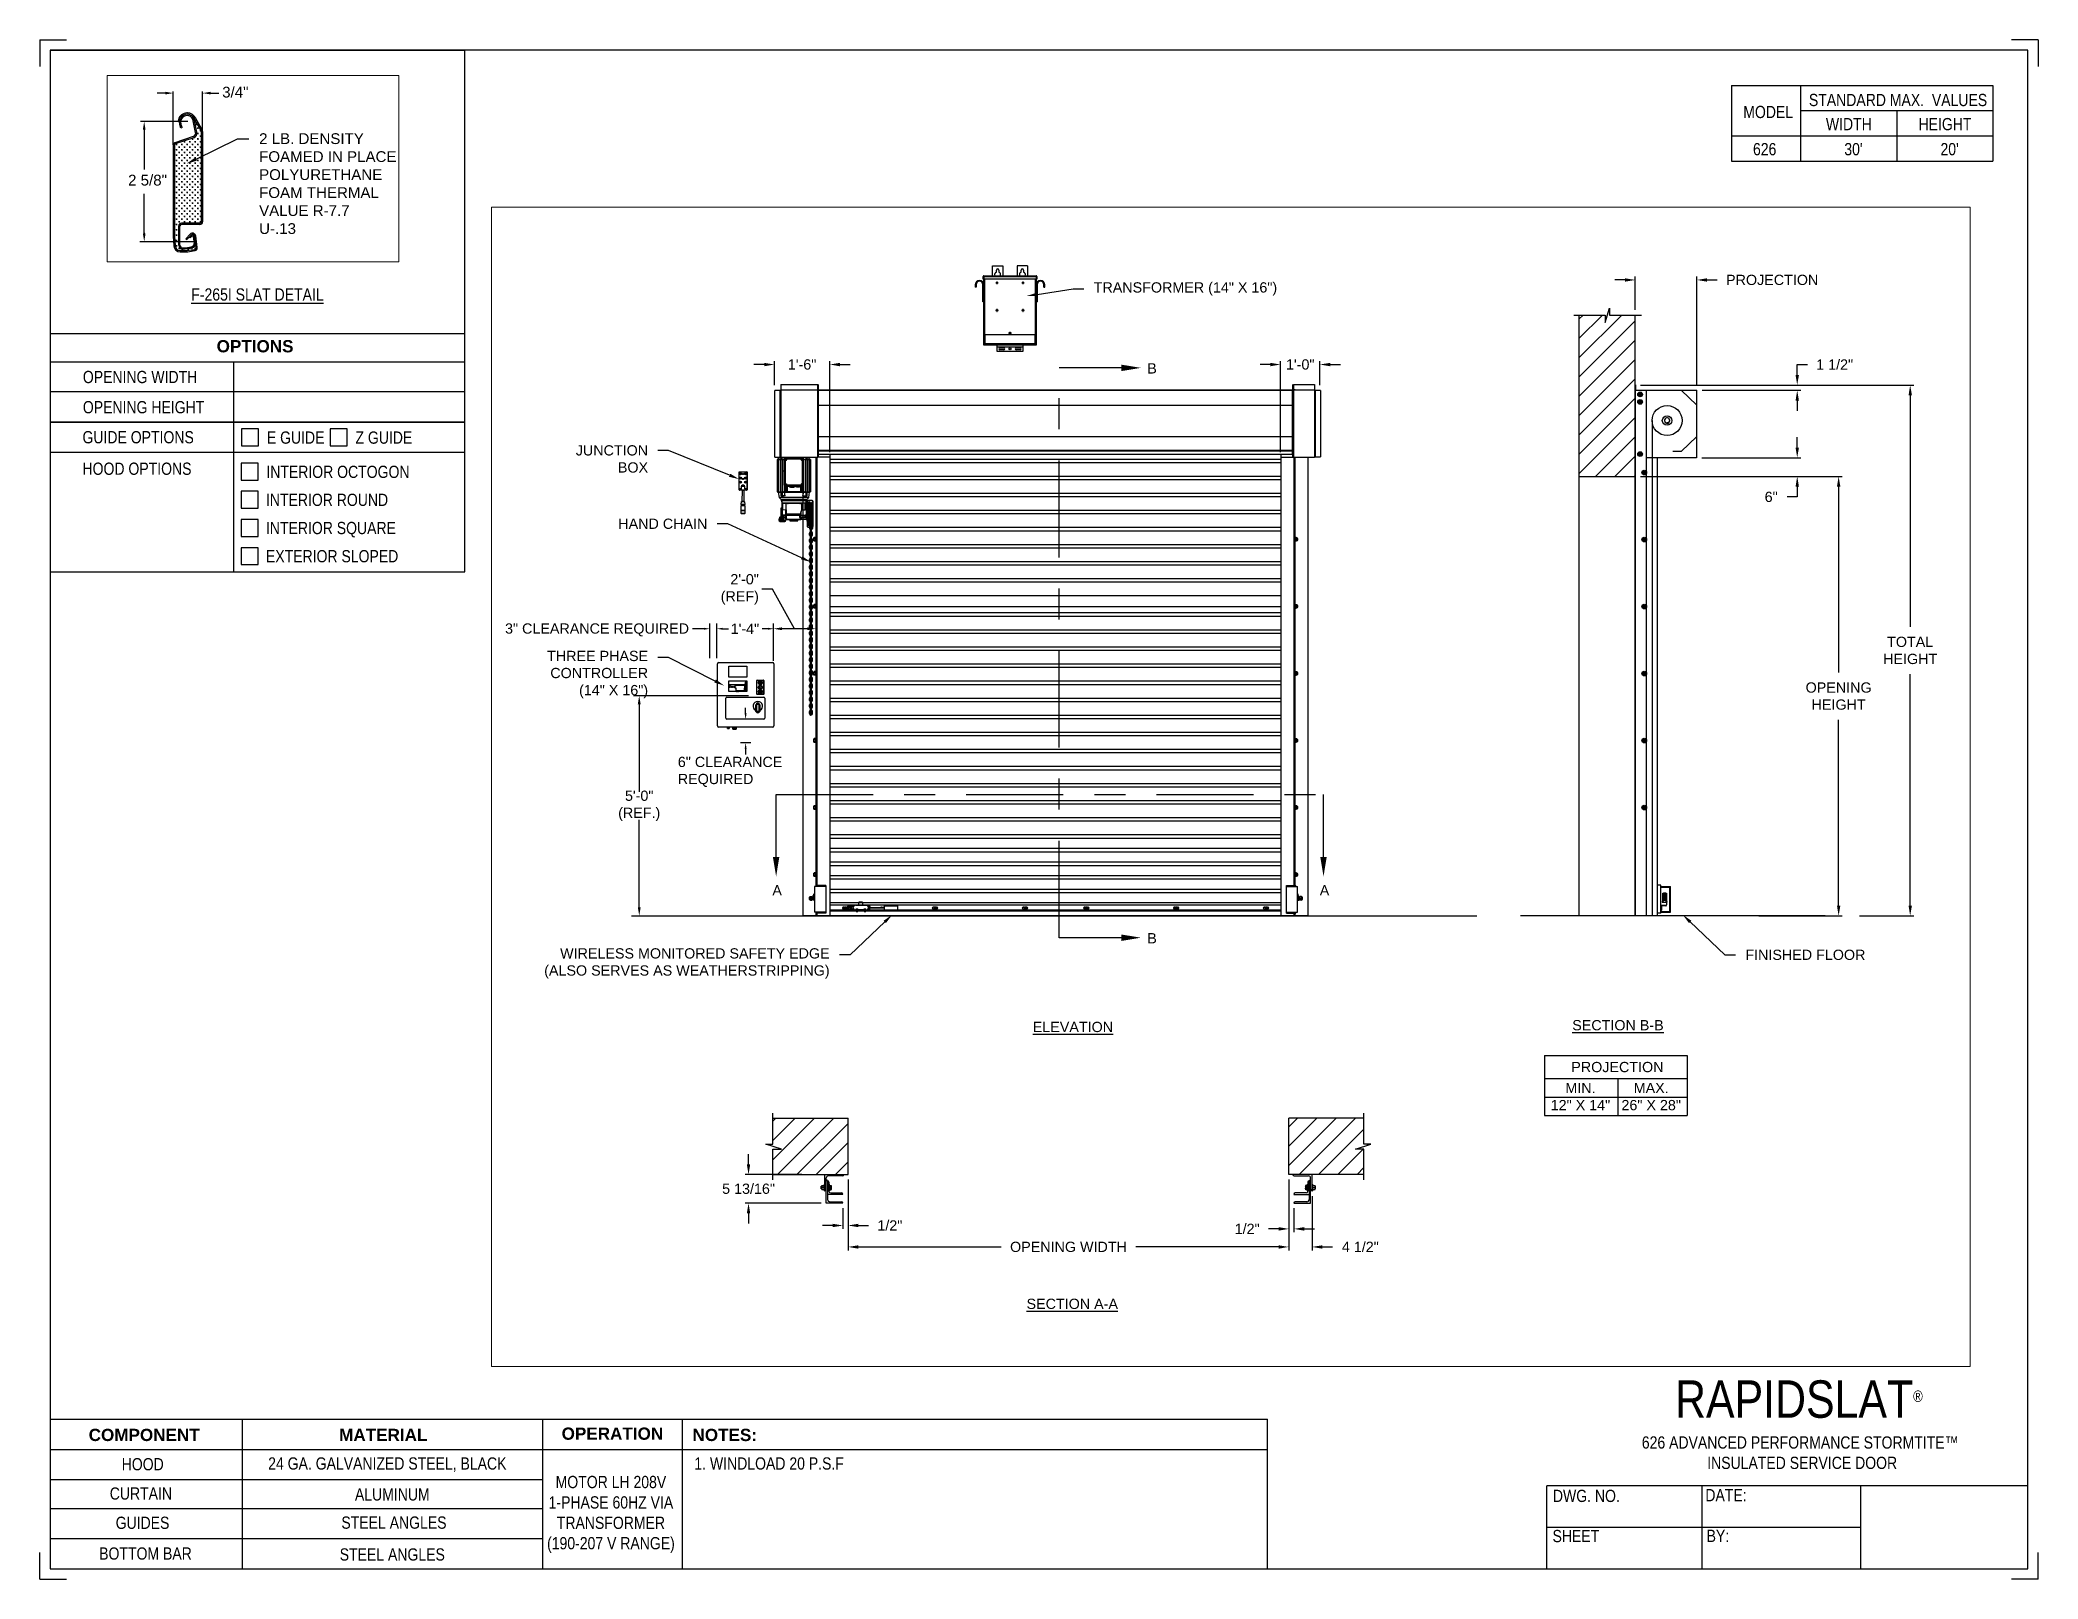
# Paper-space layout '626 LH 208V 1-PHASE' of a CAD drawing. Header units: inches. Extents: x 0.1 to 10.9, y 0.1 to 8.4.
# The model-space entities are those that its viewports show. They can reach past a viewport. Long polylines and large blocks are cut down to what shows.
import ezdxf
from ezdxf import colors
from ezdxf.entities.mleader import LeaderData, LeaderLine
from ezdxf.math import Vec2, Vec3

# ---------------------------------------------------------------- set-up
doc = ezdxf.new("R2010")
doc.units = ezdxf.units.IN
doc.header["$LTSCALE"] = 0.25
doc.header["$MEASUREMENT"] = 0
doc.linetypes.add('CENTER', pattern=[2, 1.25, -0.25, 0.25, -0.25])
for name, color, linetype in [('ANNOTATIONS', 1, 'Continuous'), ('DETAILS', 4, 'Continuous'), ('MOTOR LH', 7, 'Continuous'), ('SECTION CUTS', 6, 'CENTER'), ('TITLE BLOCK', 7, 'Continuous')]:
    doc.layers.add(name, color=color, linetype=linetype)
doc.styles.add('ARIAL', font='arial.ttf', dxfattribs={"height": 0.09375})
doc.styles.add('CADdetails-DIMENSIONS', font='ARIALN.TTF', dxfattribs={"height": 2.38})
doc.styles.add('ROMANS', font='Romans', dxfattribs={"height": 0.09375})
doc.styles.get("Standard").update_dxf_attribs({"font": 'romans.shx'})
doc.dimstyles.get("Standard").update_dxf_attribs({"dimscale": 60, "dimtxt": 0.0833, "dimasz": 0.0833, "dimexe": 0.0833, "dimexo": 0.04, "dimgap": 0.09, "dimtad": 0, "dimtih": 1, "dimtoh": 1, "dimdec": 4, "dimzin": 1, "dimdsep": 46, "dimlunit": 4, "dimtxsty": 'Standard', "dimcen": 0.09, "dimclrt": 150, "dimadec": 4, "dimazin": 2, "dimtfac": 1, "dimtdec": 0, "dimtofl": 0, "dimtmove": 0, "dimatfit": 3, "dimfxl": 1, "dimtolj": 1, "dimtzin": 0, "dimlwd": -1, "dimlwe": -1, "dimarcsym": 1})
doc.dimstyles.new('STANDARD$0', dxfattribs={"dimtxt": 0.09375, "dimasz": 0.09375, "dimexe": 0.03125, "dimexo": 0.046875, "dimgap": 0.09, "dimtad": 0, "dimtih": 1, "dimtoh": 1, "dimdec": 4, "dimzin": 0, "dimdsep": 46, "dimtxsty": 'ARIAL', "dimcen": 0.09, "dimadec": 0, "dimazin": 0, "dimtfac": 1, "dimtdec": 4, "dimtofl": 0, "dimtmove": 0, "dimatfit": 1, "dimfxl": 1, "dimtolj": 1, "dimtzin": 0, "dimarcsym": 0})
pattern_1 = [(45, (-1.13584, -32.78357), (-0.08838835, 0.08838835), [])]

psp = doc.layouts.new('626 LH 208V 1-PHASE')

# ---------------------------------------------------------------- texts
at = {"layer": 'TITLE BLOCK', "attachment_point": 2, "style": 'CADdetails-DIMENSIONS'}
for s, width, insert, char_height in [('MODEL', 0.28815, (9.45, 8.068), 0.0664), ('STANDARD MAX.  VALUES', 1.75949, (10.155, 8.133), 0.06641), ('WIDTH', 0.42908, (9.888, 8.002), 0.0664), ('HEIGHT', 0.42908, (10.41, 8.002), 0.0664), ('\\pxqc;626', 0.29952, (9.431, 7.866), 0.0664)]:
    psp.add_mtext_dynamic_manual_height_columns(s, width=width, gutter_width=1.363, heights=[0], dxfattribs=dict(at, insert=insert, char_height=char_height))
at = {"layer": 'TITLE BLOCK', "style": 'CADdetails-DIMENSIONS'}
for s, insert, char_height, width, attachment_point in [("30'", (9.913, 7.866), 0.0664, 1.75949, 2), ("20'", (10.435, 7.866), 0.0664, 1.75949, 2), ('{\\LF-265I SLAT DETAIL}', (1.248, 7.077), 0.06641, 1.75949, 2), ('{\\fArial|b1|i0|c0|p34;OPTIONS}', (1.235, 6.796), 0.06641, 1.75949, 2), ('OPENING WIDTH', (0.3, 6.629), 0.06641, 1.30693, 1), ('OPENING HEIGHT', (0.3, 6.465), 0.06641, 1.30693, 1), ('GUIDE OPTIONS', (0.298, 6.302), 0.06641, 1.30693, 1), ('E GUIDE', (1.299, 6.3), 0.0664, 1.23928, 1), ('Z GUIDE', (1.78, 6.3), 0.0664, 1.23928, 1), ('HOOD OPTIONS', (0.298, 6.131), 0.06641, 1.30693, 1), ('INTERIOR OCTOGON', (1.296, 6.114), 0.06641, 1.23928, 1), ('INTERIOR ROUND', (1.294, 5.962), 0.06641, 1.53035, 1), ('INTERIOR SQUARE', (1.294, 5.809), 0.06641, 1.53035, 1), ('EXTERIOR SLOPED', (1.294, 5.656), 0.06641, 1.53035, 1), ('\\A1;\\pxqc;RAPIDSLAT{\\H0.30337x;\\S® ^ ;}', (10.642, 1.148), 0.20312, 2.03069, 3), ('{\\fArial|b1|i0|c0|p34;COMPONENT}', (0.633, 0.885), 0.06641, 1.75949, 2), ('{\\fArial|b1|i0|c0|p34;MATERIAL}', (1.931, 0.885), 0.06641, 1.75949, 2), ('{\\fArial|b1|i0|c0|p34;OPERATION}', (3.175, 0.892), 0.06641, 1.75949, 2), ('{\\fArial|b1|i0|c0|p34;NOTES:}', (3.785, 0.885), 0.06641, 1.75949, 2), ('626 {\\fArial|b0|i0|c0|p34;\u200b}ADVANCED PERFORMANCE STORMTITE™\\P INSULATED SERVICE DOOR', (9.624, 0.844), 0.06641, 2.79915, 2), ('HOOD', (0.625, 0.726), 0.0664, 1.75949, 2), ('24 GA. GALVANIZED STEEL, BLACK', (1.953, 0.73), 0.06641, 1.75949, 2), ('\\pxql;1. WINDLOAD 20 P.S.F ', (5.176, 0.73), 0.06641, 3.11182, 2), ('CURTAIN', (0.615, 0.567), 0.0664, 1.75949, 2), ('ALUMINUM', (1.98, 0.562), 0.0664, 1.75949, 2), ('\\PMOTOR LH 208V 1-PHASE 60HZ VIA TRANSFORMER (190-207 V RANGE)', (3.167, 0.74), 0.06641, 0.76227, 2), ('DWG. NO.', (8.463, 0.554), 0.0664, 1.75949, 2), ('DATE:', (9.221, 0.558), 0.0664, 1.75949, 2), ('GUIDES', (0.624, 0.408), 0.0664, 1.75949, 2), ('STEEL ANGLES', (1.989, 0.409), 0.06641, 1.75949, 2), ('SHEET', (8.406, 0.336), 0.0664, 1.75949, 2), ('BY:', (9.177, 0.337), 0.0664, 1.75949, 2), ('BOTTOM BAR', (0.64, 0.241), 0.0664, 1.75949, 2), ('STEEL ANGLES', (1.98, 0.236), 0.06641, 1.75949, 2)]:
    psp.add_mtext(s, dxfattribs=dict(at, insert=insert, char_height=char_height, width=width, attachment_point=attachment_point))

msp = doc.modelspace()

# ---------------------------------------------------------------- texts
at = {"layer": 'ANNOTATIONS', "style": 'ARIAL'}
for s, p in [('3/4"', (171.55456, 217.17024)), ('2 5/8"', (170.73711, 216.40588))]:
    msp.add_text(s, height=0.09375, dxfattribs=at).set_placement(p)
at = {"layer": 'ANNOTATIONS', "char_height": 0.09375, "style": 'ARIAL'}
for s, insert, attachment_point in [('2\'-0"\\P(REF)', (177.22226, 223.40353), 6), ('3" CLEARANCE REQUIRED', (174.89949, 223.032), 4), ('1\'-4"', (177.22526, 223.04261), 6), ('6" CLEARANCE\\PREQUIRED', (176.48067, 221.73296), 4), ('5\'-0"\\P(REF.)', (176.12747, 221.42207), 5)]:
    msp.add_mtext(s, dxfattribs=dict(at, insert=insert, attachment_point=attachment_point))
at = {"layer": 'ANNOTATIONS', "char_height": 0.09375, "attachment_point": 2, "style": 'ARIAL'}
for s, insert, width in [('{\\LELEVATION}', (180.0965, 219.44522), 3.0834986), ('{\\LSECTION B-B}', (185.08463, 219.46119), 1.3823677), ('{\\LSECTION A-A}', (180.0906, 216.91103), 1.3823677)]:
    msp.add_mtext(s, dxfattribs=dict(at, insert=insert, width=width))
for s, width, insert in [('PROJECTION ', 1.7594917, (185.07952, 219.07824)), ('MIN.\\P12" X 14" ', 0.6711642, (184.7414, 218.88624)), ('MAX.\\P26" X 28"', 0.6567117, (185.38883, 218.88624))]:
    msp.add_mtext_dynamic_manual_height_columns(s, width=width, gutter_width=1.36268, heights=[0], dxfattribs=dict(at, insert=insert))
at = {"layer": 'SECTION CUTS', "style": 'ARIAL'}
for s, p in [('B', (180.77715, 225.3786)), ('A', (177.34585, 220.60215)), ('A', (182.35539, 220.60215)), ('B', (180.77715, 220.16333))]:
    msp.add_text(s, height=0.09375, dxfattribs=at).set_placement(p)

# ---------------------------------------------------------------- blocks, each defined once
blk = doc.blocks.new('*D93')
at = {"layer": 'ANNOTATIONS', "color": 0, "lineweight": -2, "transparency": 16777216}
for p, q in [((177.128, 218.141), (177.128, 218.235)), ((177.617, 218.047), (177.096, 218.047)), ((177.792, 217.786), (177.096, 217.786)), ((177.128, 217.692), (177.128, 217.598))]:
    blk.add_line(p, q, dxfattribs=at)
at = {"layer": 'ANNOTATIONS', "color": 0, "transparency": 16777216}
for points in [[(177.112, 218.141), (177.143, 218.141), (177.128, 218.047)], [(177.112, 217.692), (177.143, 217.692), (177.128, 217.786)]]:
    blk.add_solid(points, dxfattribs=at)
at = {"layer": 'defpoints', "color": 0, "transparency": 16777216}
for p in [(177.664, 218.047), (177.128, 217.786), (177.839, 217.786)]:
    blk.add_point(p, dxfattribs=at)
at = {"layer": 'ANNOTATIONS', "color": 0, "transparency": 16777216, "insert": (177.128, 217.917), "char_height": 0.09375, "attachment_point": 5, "style": 'ARIAL'}
blk.add_mtext('\\A1;5 13/16"', dxfattribs=at)
blk = doc.blocks.new('*D94')
at = {"layer": 'ANNOTATIONS', "color": 0, "lineweight": -2, "transparency": 16777216}
for p, q in [((182.072, 218.001), (182.072, 217.519)), ((182.119, 217.739), (182.119, 217.519)), ((181.979, 217.55), (181.885, 217.55)), ((182.213, 217.55), (182.307, 217.55))]:
    blk.add_line(p, q, dxfattribs=at)
at = {"layer": 'ANNOTATIONS', "color": 0, "transparency": 16777216}
for points in [[(181.979, 217.566), (181.979, 217.534), (182.072, 217.55)], [(182.213, 217.566), (182.213, 217.534), (182.119, 217.55)]]:
    blk.add_solid(points, dxfattribs=at)
at = {"layer": 'defpoints', "color": 0, "transparency": 16777216}
for p in [(182.072, 218.047), (182.119, 217.786), (182.119, 217.55)]:
    blk.add_point(p, dxfattribs=at)
at = {"layer": 'ANNOTATIONS', "color": 0, "transparency": 16777216, "insert": (181.691, 217.55), "char_height": 0.0938, "attachment_point": 5, "style": 'ARIAL'}
blk.add_mtext('\\A1;1/2"', dxfattribs=at)
blk = doc.blocks.new('*D95')
at = {"layer": 'ANNOTATIONS', "color": 0, "lineweight": -2, "transparency": 16777216}
for p, q in [((178.039, 218.001), (178.039, 217.55)), ((177.992, 217.739), (177.992, 217.55)), ((177.898, 217.581), (177.805, 217.581)), ((178.133, 217.581), (178.226, 217.581))]:
    blk.add_line(p, q, dxfattribs=at)
at = {"layer": 'ANNOTATIONS', "color": 0, "transparency": 16777216}
for points in [[(177.898, 217.597), (177.898, 217.566), (177.992, 217.581)], [(178.133, 217.597), (178.133, 217.566), (178.039, 217.581)]]:
    blk.add_solid(points, dxfattribs=at)
at = {"layer": 'defpoints', "color": 0, "transparency": 16777216}
for p in [(178.039, 218.047), (177.992, 217.786), (177.992, 217.581)]:
    blk.add_point(p, dxfattribs=at)
at = {"layer": 'ANNOTATIONS', "color": 0, "transparency": 16777216, "insert": (178.421, 217.581), "char_height": 0.0938, "attachment_point": 5, "style": 'ARIAL'}
blk.add_mtext('\\A1;1/2"', dxfattribs=at)
blk = doc.blocks.new('*D96')
at = {"layer": 'ANNOTATIONS', "color": 0, "lineweight": -2, "transparency": 16777216}
for p, q in [((177.365, 225.271), (177.365, 225.492)), ((177.871, 224.659), (177.871, 225.492)), ((177.271, 225.461), (177.177, 225.461)), ((177.964, 225.461), (178.058, 225.461))]:
    blk.add_line(p, q, dxfattribs=at)
at = {"layer": 'ANNOTATIONS', "color": 0, "transparency": 16777216}
for points in [[(177.271, 225.476), (177.271, 225.445), (177.365, 225.461)], [(177.964, 225.476), (177.964, 225.445), (177.871, 225.461)]]:
    blk.add_solid(points, dxfattribs=at)
at = {"layer": 'defpoints', "color": 0, "transparency": 16777216}
for p in [(177.365, 225.461), (177.365, 225.224), (177.871, 224.612)]:
    blk.add_point(p, dxfattribs=at)
at = {"layer": 'ANNOTATIONS', "color": 0, "transparency": 16777216, "insert": (177.618, 225.461), "char_height": 0.0938, "attachment_point": 5, "style": 'ARIAL'}
blk.add_mtext('\\A1;1\'-6"', dxfattribs=at)
blk = doc.blocks.new('*D97')
at = {"layer": 'ANNOTATIONS', "color": 0, "lineweight": -2, "transparency": 16777216}
for p, q in [((181.997, 224.659), (181.997, 225.492)), ((182.357, 225.271), (182.357, 225.492)), ((181.903, 225.461), (181.81, 225.461)), ((182.451, 225.461), (182.545, 225.461))]:
    blk.add_line(p, q, dxfattribs=at)
at = {"layer": 'ANNOTATIONS', "color": 0, "transparency": 16777216}
for points in [[(181.903, 225.476), (181.903, 225.445), (181.997, 225.461)], [(182.451, 225.476), (182.451, 225.445), (182.357, 225.461)]]:
    blk.add_solid(points, dxfattribs=at)
at = {"layer": 'defpoints', "color": 0, "transparency": 16777216}
for p in [(181.997, 225.461), (182.357, 225.224), (181.997, 224.612)]:
    blk.add_point(p, dxfattribs=at)
at = {"layer": 'ANNOTATIONS', "color": 0, "transparency": 16777216, "insert": (182.177, 225.461), "char_height": 0.0938, "attachment_point": 5, "style": 'ARIAL'}
blk.add_mtext('\\A1;1\'-0"', dxfattribs=at)
blk = doc.blocks.new('*D98')
at = {"layer": 'ANNOTATIONS', "color": 0, "lineweight": -2, "transparency": 16777216}
for p, q in [((182.072, 218.001), (182.072, 217.353)), ((182.285, 217.851), (182.285, 217.353)), ((181.979, 217.385), (181.885, 217.385)), ((182.379, 217.385), (182.472, 217.385))]:
    blk.add_line(p, q, dxfattribs=at)
at = {"layer": 'ANNOTATIONS', "color": 0, "transparency": 16777216}
for points in [[(181.979, 217.4), (181.979, 217.369), (182.072, 217.385)], [(182.379, 217.4), (182.379, 217.369), (182.285, 217.385)]]:
    blk.add_solid(points, dxfattribs=at)
at = {"layer": 'defpoints', "color": 0, "transparency": 16777216}
for p in [(182.072, 218.047), (182.285, 217.897), (182.285, 217.385)]:
    blk.add_point(p, dxfattribs=at)
at = {"layer": 'ANNOTATIONS', "color": 0, "transparency": 16777216, "insert": (182.727, 217.385), "char_height": 0.0938, "attachment_point": 5, "style": 'ARIAL'}
blk.add_mtext('\\A1;4 1/2"', dxfattribs=at)
blk = doc.blocks.new('*D101')
at = {"layer": 'ANNOTATIONS', "color": 0, "lineweight": -2, "transparency": 16777216}
for p, q in [((178.039, 218.001), (178.039, 217.353)), ((182.072, 218.001), (182.072, 217.353)), ((178.133, 217.385), (179.439, 217.385)), ((181.979, 217.385), (180.672, 217.385))]:
    blk.add_line(p, q, dxfattribs=at)
at = {"layer": 'ANNOTATIONS', "color": 0, "transparency": 16777216}
for points in [[(178.133, 217.4), (178.133, 217.369), (178.039, 217.385)], [(181.979, 217.4), (181.979, 217.369), (182.072, 217.385)]]:
    blk.add_solid(points, dxfattribs=at)
at = {"layer": 'defpoints', "color": 0, "transparency": 16777216}
for p in [(178.039, 218.047), (182.072, 218.047), (182.072, 217.385)]:
    blk.add_point(p, dxfattribs=at)
at = {"layer": 'ANNOTATIONS', "color": 0, "transparency": 16777216, "insert": (180.056, 217.385), "char_height": 0.09375, "attachment_point": 5, "style": 'ARIAL'}
blk.add_mtext('\\A1;OPENING WIDTH', dxfattribs=at)
blk = doc.blocks.new('*D102')
at = {"layer": 'ANNOTATIONS', "color": 0, "lineweight": -2, "transparency": 16777216}
for p, q in [((185.149, 226.235), (185.055, 226.235)), ((185.243, 225.96), (185.243, 226.266)), ((185.807, 225.272), (185.807, 226.266)), ((185.9, 226.235), (185.994, 226.235))]:
    blk.add_line(p, q, dxfattribs=at)
at = {"layer": 'ANNOTATIONS', "color": 0, "transparency": 16777216}
for points in [[(185.149, 226.25), (185.149, 226.219), (185.243, 226.235)], [(185.9, 226.25), (185.9, 226.219), (185.807, 226.235)]]:
    blk.add_solid(points, dxfattribs=at)
at = {"layer": 'defpoints', "color": 0, "transparency": 16777216}
for p in [(185.807, 226.235), (185.243, 225.913), (185.807, 225.225)]:
    blk.add_point(p, dxfattribs=at)
at = {"layer": 'ANNOTATIONS', "color": 0, "transparency": 16777216, "insert": (186.496, 226.235), "char_height": 0.09375, "attachment_point": 5, "style": 'ARIAL'}
blk.add_mtext('\\A1;PROJECTION ', dxfattribs=at)
blk = doc.blocks.new('*D90')
at = {"layer": 'ANNOTATIONS', "color": 0, "lineweight": -2, "transparency": 16777216}
for p, q in [((185.29, 224.437), (187.136, 224.437)), ((187.104, 224.343), (187.104, 222.643)), ((187.104, 220.509), (187.104, 222.208)), ((186.374, 220.415), (187.136, 220.415))]:
    blk.add_line(p, q, dxfattribs=at)
at = {"layer": 'ANNOTATIONS', "color": 0, "transparency": 16777216}
for points in [[(187.089, 224.343), (187.12, 224.343), (187.104, 224.437)], [(187.089, 220.509), (187.12, 220.509), (187.104, 220.415)]]:
    blk.add_solid(points, dxfattribs=at)
at = {"layer": 'defpoints', "color": 0, "transparency": 16777216}
for p in [(185.243, 224.437), (186.327, 220.415), (187.104, 220.415)]:
    blk.add_point(p, dxfattribs=at)
at = {"layer": 'ANNOTATIONS', "color": 0, "transparency": 16777216, "insert": (187.104, 222.426), "char_height": 0.09375, "attachment_point": 5, "style": 'ARIAL'}
blk.add_mtext('\\A1;OPENING\\PHEIGHT', dxfattribs=at)
blk = doc.blocks.new('*D91')
at = {"layer": 'ANNOTATIONS', "color": 0, "lineweight": -2, "transparency": 16777216}
for p, q in [((185.29, 225.273), (187.791, 225.273)), ((187.759, 225.179), (187.759, 223.061)), ((187.759, 220.509), (187.759, 222.626)), ((187.294, 220.415), (187.791, 220.415))]:
    blk.add_line(p, q, dxfattribs=at)
at = {"layer": 'ANNOTATIONS', "color": 0, "transparency": 16777216}
for points in [[(187.744, 225.179), (187.775, 225.179), (187.759, 225.273)], [(187.744, 220.509), (187.775, 220.509), (187.759, 220.415)]]:
    blk.add_solid(points, dxfattribs=at)
at = {"layer": 'defpoints', "color": 0, "transparency": 16777216}
for p in [(185.243, 225.273), (187.247, 220.415), (187.759, 220.415)]:
    blk.add_point(p, dxfattribs=at)
at = {"layer": 'ANNOTATIONS', "color": 0, "transparency": 16777216, "insert": (187.759, 222.844), "char_height": 0.0938, "attachment_point": 5, "style": 'ARIAL'}
blk.add_mtext('\\A1;TOTAL\\PHEIGHT', dxfattribs=at)
blk = doc.blocks.new('*D92')
at = {"layer": 'ANNOTATIONS', "color": 0, "lineweight": -2, "transparency": 16777216}
for p, q in [((186.725, 224.701), (186.725, 224.795)), ((185.851, 224.608), (186.757, 224.608)), ((185.851, 224.437), (186.757, 224.437)), ((186.725, 224.343), (186.725, 224.249)), ((186.725, 224.249), (186.632, 224.249))]:
    blk.add_line(p, q, dxfattribs=at)
at = {"layer": 'ANNOTATIONS', "color": 0, "transparency": 16777216}
for points in [[(186.71, 224.701), (186.741, 224.701), (186.725, 224.608)], [(186.71, 224.343), (186.741, 224.343), (186.725, 224.437)]]:
    blk.add_solid(points, dxfattribs=at)
at = {"layer": 'defpoints', "color": 0, "transparency": 16777216}
for p in [(185.805, 224.608), (185.805, 224.437), (186.725, 224.437)]:
    blk.add_point(p, dxfattribs=at)
at = {"layer": 'ANNOTATIONS', "color": 0, "transparency": 16777216, "insert": (186.487, 224.249), "char_height": 0.0938, "attachment_point": 5, "style": 'ARIAL'}
blk.add_mtext('\\A1;6"', dxfattribs=at)
blk = doc.blocks.new('*D133')
at = {"layer": 'ANNOTATIONS', "color": 0, "lineweight": -2, "transparency": 16777216}
for p, q in [((186.725, 225.366), (186.725, 225.46)), ((186.725, 225.46), (186.819, 225.46)), ((185.854, 225.273), (186.757, 225.273)), ((185.854, 225.225), (186.757, 225.225)), ((186.725, 225.131), (186.725, 225.038))]:
    blk.add_line(p, q, dxfattribs=at)
at = {"layer": 'ANNOTATIONS', "color": 0, "transparency": 16777216}
for points in [[(186.71, 225.366), (186.741, 225.366), (186.725, 225.273)], [(186.71, 225.131), (186.741, 225.131), (186.725, 225.225)]]:
    blk.add_solid(points, dxfattribs=at)
at = {"layer": 'defpoints', "color": 0, "transparency": 16777216}
for p in [(185.807, 225.273), (185.807, 225.225), (186.725, 225.273)]:
    blk.add_point(p, dxfattribs=at)
at = {"layer": 'ANNOTATIONS', "color": 0, "transparency": 16777216, "insert": (187.068, 225.46), "char_height": 0.0938, "attachment_point": 5, "style": 'ARIAL'}
blk.add_mtext('\\A1;1 1/2"', dxfattribs=at)

# ---------------------------------------------------------------- dimensions: what is measured, and where the dimension line sits
at = {"layer": 'ANNOTATIONS'}
dim = msp.add_linear_dim(base=(185.80671, 226.23467), p1=(185.24283, 225.91347), p2=(185.80671, 225.22508), text='PROJECTION ', dimstyle='STANDARD$0', dxfattribs=at)
dim.commit()
dim.dimension.update_dxf_attribs({"geometry": '*D102', "text_midpoint": (186.49582, 226.23467)})
for base, p1, p2, angle, text, picture, middle in [((177.36474, 225.46051), (177.87069, 224.61169), (177.36474, 225.22384), 180, '1\'-6"', '*D96', (177.61771, 225.46051)), ((181.99718, 225.46051), (182.35738, 225.22422), (181.99718, 224.61169), 180, '1\'-0"', '*D97', (182.17728, 225.46051)), ((177.1276, 217.78574), (177.66395, 218.04741), (177.83895, 217.78574), 90, '5 13/16"', '*D93', (177.1276, 217.91658)), ((177.99207, 217.58132), (178.03895, 218.04742), (177.99207, 217.78574), 180, '1/2"', '*D95', (178.42052, 217.58132))]:
    dim = msp.add_linear_dim(base=base, p1=p1, p2=p2, angle=angle, text=text, dimstyle='STANDARD$0', dxfattribs=at)
    dim.commit()
    dim.dimension.update_dxf_attribs({"geometry": picture, "text_midpoint": middle, "dimtype": 160})
for base, p1, p2, text, picture, middle in [((186.72538, 225.27272), (185.80671, 225.22508), (185.80671, 225.27272), '1 1/2"', '*D133', (187.06782, 225.46022)), ((187.75941, 220.41511), (185.24283, 225.27272), (187.24736, 220.41511), 'TOTAL\\PHEIGHT', '*D91', (187.75941, 222.84392)), ((186.72538, 224.43674), (185.80458, 224.60767), (185.80458, 224.43674), '6"', '*D92', (186.4875, 224.24924)), ((187.10442, 220.41511), (185.24283, 224.43674), (186.32702, 220.41511), 'OPENING\\PHEIGHT', '*D90', (187.10442, 222.42592))]:
    dim = msp.add_linear_dim(base=base, p1=p1, p2=p2, angle=90, text=text, dimstyle='STANDARD$0', dxfattribs=at)
    dim.commit()
    dim.dimension.update_dxf_attribs({"geometry": picture, "text_midpoint": middle})
dim = msp.add_aligned_dim(p1=(178.03895, 218.04742), p2=(182.07228, 218.04742), distance=-0.6628, text='OPENING WIDTH', dimstyle='STANDARD$0', dxfattribs=at)
dim.commit()
dim.dimension.update_dxf_attribs({"geometry": '*D101', "text_midpoint": (180.05561, 217.38462)})
for base, p2, text, picture, middle in [((182.11915, 217.55007), (182.11915, 217.78574), '1/2"', '*D94', (181.6907, 217.55007)), ((182.28478, 217.38462), (182.28478, 217.89742), '4 1/2"', '*D98', (182.72727, 217.38462))]:
    dim = msp.add_linear_dim(base=base, p1=(182.07228, 218.04742), p2=p2, text=text, dimstyle='STANDARD$0', dxfattribs=at)
    dim.commit()
    dim.dimension.update_dxf_attribs({"geometry": picture, "text_midpoint": middle, "dimtype": 160})

# ---------------------------------------------------------------- hatches: boundary and pattern name
at = {"layer": 'MOTOR LH'}
h = msp.add_hatch(dxfattribs=at)
h.set_pattern_fill('ANSI31', color=256, style=0)
h.set_pattern_definition([(45, (-1.9832, -32.78357), (-0.08838835, 0.08838835), [])])
h.paths.add_polyline_path([(184.72721, 224.43674), (185.24283, 224.43674), (185.24283, 225.91347), (185.00634, 225.91347), (185.00634, 225.97813), (184.96792, 225.84477), (184.96792, 225.91347), (184.72721, 225.91347)])
h = msp.add_hatch(dxfattribs=at)
h.set_pattern_fill('ANSI31', color=256, style=0)
h.set_pattern_definition(pattern_1)
h.paths.add_polyline_path([(178.03895, 218.56305), (177.35145, 218.56305), (177.35145, 218.32585), (177.28734, 218.32585), (177.42941, 218.27894), (177.35145, 218.27894), (177.35145, 218.04742), (178.03895, 218.04742), (178.03895, 218.20993)])
h = msp.add_hatch(dxfattribs=at)
h.set_pattern_fill('ANSI31', color=256, style=0)
h.set_pattern_definition(pattern_1)
h.paths.add_polyline_path([(182.82388, 218.32585), (182.75978, 218.32585), (182.75978, 218.56305), (182.07228, 218.56305), (182.07228, 218.04742), (182.09045, 218.04742), (182.75978, 218.04742), (182.75978, 218.27894), (182.68181, 218.27894)])

# ---------------------------------------------------------------- linework, layer by layer
at = {"layer": 'ANNOTATIONS'}
for p, q in [((176.71936, 223.04261), (176.61476, 223.04261)), ((176.7725, 222.77305), (176.7725, 223.08974)), ((176.83817, 222.77305), (176.83817, 223.08974)), ((176.89161, 223.04261), (176.94475, 223.04261)), ((177.30652, 223.04261), (177.25338, 223.04261)), ((177.35543, 222.74794), (177.35543, 223.08974)), ((177.66513, 223.04261), (177.43309, 223.04261)), ((177.12733, 222.42941), (176.07638, 222.42941)), ((176.12747, 222.35175), (176.12747, 221.55133)), ((177.1483, 222.21402), (177.05404, 222.21402)), ((177.10117, 222.26716), (177.10117, 222.3203)), ((177.1483, 221.99872), (177.05404, 221.99872)), ((177.10117, 221.94558), (177.10117, 221.89244)), ((176.12747, 220.49278), (176.12747, 221.2928)), ((184.41083, 219.13767), (184.41083, 218.5863)), ((184.41083, 219.13767), (185.7186, 219.13767)), ((185.7186, 219.13767), (185.7186, 218.5863)), ((184.41083, 218.9262), (185.7186, 218.9262)), ((185.08368, 218.9262), (185.08368, 218.5863)), ((184.41083, 218.75625), (185.7186, 218.75625)), ((184.41083, 218.5863), (185.7186, 218.5863)), ((171.05974, 217.20876), (170.98942, 217.20876)), ((171.13006, 216.76536), (171.13006, 217.22142)), ((171.38452, 216.87584), (171.38452, 217.22142)), ((171.45484, 217.20876), (171.52516, 217.20876)), ((171.25517, 216.96217), (170.84506, 216.96217)), ((170.87728, 216.89185), (170.87728, 216.54539)), ((170.87728, 215.98797), (170.87728, 216.33443)), ((171.30156, 215.91765), (170.83939, 215.91765))]:
    msp.add_line(p, q, dxfattribs=at)
for p in [(171.38452, 217.20876), (170.87728, 215.99215)]:
    msp.add_point(p, dxfattribs=at)
for points in [[(176.71936, 223.05147), (176.71936, 223.03376), (176.7725, 223.04261)], [(176.89161, 223.05147), (176.89161, 223.03376), (176.83847, 223.04261)], [(177.30652, 223.05147), (177.30652, 223.03376), (177.35965, 223.04261)], [(177.43309, 223.02967), (177.43309, 223.05556), (177.35543, 223.04261)], [(177.66513, 223.02967), (177.66513, 223.05556), (177.7428, 223.04261)], [(176.14042, 222.35175), (176.11453, 222.35175), (176.12747, 222.42941)], [(177.11003, 222.26716), (177.09232, 222.26716), (177.10117, 222.21402)], [(177.11003, 221.94558), (177.09232, 221.94558), (177.10117, 221.99872)], [(176.14042, 220.49278), (176.11453, 220.49278), (176.12747, 220.41511)], [(171.05974, 217.19704), (171.05974, 217.22048), (171.13006, 217.20876)], [(171.45484, 217.19704), (171.45484, 217.22048), (171.38452, 217.20876)], [(170.889, 216.89185), (170.86556, 216.89185), (170.87728, 216.96217)], [(170.889, 215.98797), (170.86556, 215.98797), (170.87728, 215.91765)]]:
    msp.add_solid(points, dxfattribs=at)
at = {"layer": 'DETAILS'}
for p, q in [((171.18247, 216.96509), (171.1715, 216.96703)), ((171.32394, 216.86769), (171.30349, 216.96869)), ((171.36933, 216.88889), (171.31176, 216.9886)), ((171.33481, 216.87014), (171.31441, 216.9709)), ((171.31963, 216.97497), (171.31963, 216.96677)), ((171.37782, 216.89647), (171.32141, 216.99417)), ((171.30335, 216.83151), (171.14198, 216.77751)), ((171.30689, 216.82094), (171.14551, 216.76695)), ((171.19542, 216.90565), (171.18527, 216.93713)), ((171.20602, 216.90909), (171.19542, 216.90565)), ((171.20602, 216.90909), (171.19588, 216.94055)), ((171.2268, 216.79271), (171.2268, 216.7811)), ((171.27321, 216.79271), (171.27321, 216.7811)), ((171.30223, 216.81011), (171.29062, 216.81011)), ((171.29642, 216.81591), (171.29642, 216.80431)), ((171.31963, 216.82782), (171.31963, 216.82752)), ((171.31963, 216.79271), (171.31963, 216.7811)), ((171.33638, 216.93696), (171.32477, 216.93696)), ((171.32543, 216.83332), (171.32541, 216.83332)), ((171.33057, 216.94276), (171.33057, 216.93116)), ((171.34864, 216.90295), (171.33704, 216.90295)), ((171.34864, 216.85653), (171.33704, 216.85653)), ((171.34864, 216.81011), (171.33704, 216.81011)), ((171.34284, 216.90875), (171.34284, 216.89715)), ((171.34284, 216.86233), (171.34284, 216.85073)), ((171.34284, 216.81591), (171.34284, 216.80431)), ((171.37185, 216.87974), (171.36025, 216.87974)), ((171.37185, 216.83332), (171.36025, 216.83332)), ((171.36605, 216.88554), (171.36605, 216.87394)), ((171.36605, 216.83912), (171.36605, 216.82752)), ((171.36605, 216.79271), (171.36605, 216.7811)), ((171.38452, 216.87144), (171.38452, 216.09066)), ((171.13006, 216.76096), (171.13006, 215.96467)), ((171.1412, 216.76096), (171.1412, 215.96467)), ((171.16297, 216.76369), (171.15137, 216.76369)), ((171.16297, 216.71728), (171.15137, 216.71728)), ((171.16297, 216.67086), (171.15137, 216.67086)), ((171.16297, 216.62444), (171.15137, 216.62444)), ((171.15717, 216.7695), (171.15717, 216.75789)), ((171.15717, 216.72308), (171.15717, 216.71148)), ((171.15717, 216.67666), (171.15717, 216.66506)), ((171.15717, 216.63024), (171.15717, 216.61864)), ((171.18618, 216.74049), (171.17458, 216.74049)), ((171.18618, 216.69407), (171.17458, 216.69407)), ((171.18618, 216.64765), (171.17458, 216.64765)), ((171.18038, 216.74629), (171.18038, 216.73468)), ((171.18038, 216.69987), (171.18038, 216.68827)), ((171.18038, 216.65345), (171.18038, 216.64185)), ((171.20939, 216.76369), (171.19779, 216.76369)), ((171.20939, 216.71728), (171.19779, 216.71728)), ((171.20939, 216.67086), (171.19779, 216.67086)), ((171.20939, 216.62444), (171.19779, 216.62444)), ((171.20359, 216.7695), (171.20359, 216.75789)), ((171.20359, 216.72308), (171.20359, 216.71148)), ((171.20359, 216.67666), (171.20359, 216.66506)), ((171.20359, 216.63024), (171.20359, 216.61864)), ((171.2326, 216.7869), (171.221, 216.7869)), ((171.2326, 216.74049), (171.221, 216.74049)), ((171.2326, 216.69407), (171.221, 216.69407)), ((171.2326, 216.64765), (171.221, 216.64765)), ((171.2268, 216.74629), (171.2268, 216.73468)), ((171.2268, 216.69987), (171.2268, 216.68827)), ((171.2268, 216.65345), (171.2268, 216.64185)), ((171.25581, 216.76369), (171.2442, 216.76369)), ((171.25581, 216.71728), (171.2442, 216.71728)), ((171.25581, 216.67086), (171.2442, 216.67086)), ((171.25581, 216.62444), (171.2442, 216.62444)), ((171.25001, 216.7695), (171.25001, 216.75789)), ((171.25001, 216.72308), (171.25001, 216.71148)), ((171.25001, 216.67666), (171.25001, 216.66506)), ((171.25001, 216.63024), (171.25001, 216.61864)), ((171.27902, 216.7869), (171.26741, 216.7869)), ((171.27902, 216.74049), (171.26741, 216.74049)), ((171.27902, 216.69407), (171.26741, 216.69407)), ((171.27902, 216.64765), (171.26741, 216.64765)), ((171.27321, 216.74629), (171.27321, 216.73468)), ((171.27321, 216.69987), (171.27321, 216.68827)), ((171.27321, 216.65345), (171.27321, 216.64185)), ((171.30223, 216.76369), (171.29062, 216.76369)), ((171.30223, 216.71728), (171.29062, 216.71728)), ((171.30223, 216.67086), (171.29062, 216.67086)), ((171.30223, 216.62444), (171.29062, 216.62444)), ((171.29642, 216.7695), (171.29642, 216.75789)), ((171.29642, 216.72308), (171.29642, 216.71148)), ((171.29642, 216.67666), (171.29642, 216.66506)), ((171.29642, 216.63024), (171.29642, 216.61864)), ((171.32543, 216.7869), (171.31383, 216.7869)), ((171.32543, 216.74049), (171.31383, 216.74049)), ((171.32543, 216.69407), (171.31383, 216.69407)), ((171.32543, 216.64765), (171.31383, 216.64765)), ((171.31963, 216.74629), (171.31963, 216.73468)), ((171.31963, 216.69987), (171.31963, 216.68827)), ((171.31963, 216.65345), (171.31963, 216.64185)), ((171.34864, 216.76369), (171.33704, 216.76369)), ((171.34864, 216.71728), (171.33704, 216.71728)), ((171.34864, 216.67086), (171.33704, 216.67086)), ((171.34864, 216.62444), (171.33704, 216.62444)), ((171.34284, 216.7695), (171.34284, 216.75789)), ((171.34284, 216.72308), (171.34284, 216.71148)), ((171.34284, 216.67666), (171.34284, 216.66506)), ((171.34284, 216.63024), (171.34284, 216.61864)), ((171.37185, 216.7869), (171.36025, 216.7869)), ((171.37185, 216.74049), (171.36025, 216.74049)), ((171.37185, 216.69407), (171.36025, 216.69407)), ((171.37185, 216.64765), (171.36025, 216.64765)), ((171.36605, 216.74629), (171.36605, 216.73468)), ((171.36605, 216.69987), (171.36605, 216.68827)), ((171.36605, 216.65345), (171.36605, 216.64185)), ((171.16297, 216.57802), (171.15137, 216.57802)), ((171.16297, 216.53161), (171.15137, 216.53161)), ((171.16297, 216.48519), (171.15137, 216.48519)), ((171.15717, 216.58383), (171.15717, 216.57222)), ((171.15717, 216.53741), (171.15717, 216.52581)), ((171.15717, 216.49099), (171.15717, 216.47939)), ((171.15717, 216.44457), (171.15717, 216.43297)), ((171.18618, 216.60123), (171.17458, 216.60123)), ((171.18618, 216.55482), (171.17458, 216.55482)), ((171.18618, 216.5084), (171.17458, 216.5084)), ((171.18618, 216.46198), (171.17458, 216.46198)), ((171.18038, 216.60704), (171.18038, 216.59543)), ((171.18038, 216.56062), (171.18038, 216.54901)), ((171.18038, 216.5142), (171.18038, 216.5026)), ((171.18038, 216.46778), (171.18038, 216.45618)), ((171.20939, 216.57802), (171.19779, 216.57802)), ((171.20939, 216.53161), (171.19779, 216.53161)), ((171.20939, 216.48519), (171.19779, 216.48519)), ((171.20359, 216.58383), (171.20359, 216.57222)), ((171.20359, 216.53741), (171.20359, 216.52581)), ((171.20359, 216.49099), (171.20359, 216.47939)), ((171.20359, 216.44457), (171.20359, 216.43297)), ((171.2326, 216.60123), (171.221, 216.60123)), ((171.2326, 216.55482), (171.221, 216.55482)), ((171.2326, 216.5084), (171.221, 216.5084)), ((171.2326, 216.46198), (171.221, 216.46198)), ((171.2268, 216.60704), (171.2268, 216.59543)), ((171.2268, 216.56062), (171.2268, 216.54901)), ((171.2268, 216.5142), (171.2268, 216.5026)), ((171.2268, 216.46778), (171.2268, 216.45618)), ((171.25581, 216.57802), (171.2442, 216.57802)), ((171.25581, 216.53161), (171.2442, 216.53161)), ((171.25581, 216.48519), (171.2442, 216.48519)), ((171.25001, 216.58383), (171.25001, 216.57222)), ((171.25001, 216.53741), (171.25001, 216.52581)), ((171.25001, 216.49099), (171.25001, 216.47939)), ((171.25001, 216.44457), (171.25001, 216.43297)), ((171.27902, 216.60123), (171.26741, 216.60123)), ((171.27902, 216.55482), (171.26741, 216.55482)), ((171.27902, 216.5084), (171.26741, 216.5084)), ((171.27902, 216.46198), (171.26741, 216.46198)), ((171.27321, 216.60704), (171.27321, 216.59543)), ((171.27321, 216.56062), (171.27321, 216.54901)), ((171.27321, 216.5142), (171.27321, 216.5026)), ((171.27321, 216.46778), (171.27321, 216.45618)), ((171.30223, 216.57802), (171.29062, 216.57802)), ((171.30223, 216.53161), (171.29062, 216.53161)), ((171.30223, 216.48519), (171.29062, 216.48519)), ((171.29642, 216.58383), (171.29642, 216.57222)), ((171.29642, 216.53741), (171.29642, 216.52581)), ((171.29642, 216.49099), (171.29642, 216.47939)), ((171.29642, 216.44457), (171.29642, 216.43297)), ((171.32543, 216.60123), (171.31383, 216.60123)), ((171.32543, 216.55482), (171.31383, 216.55482)), ((171.32543, 216.5084), (171.31383, 216.5084)), ((171.32543, 216.46198), (171.31383, 216.46198)), ((171.31963, 216.60704), (171.31963, 216.59543)), ((171.31963, 216.56062), (171.31963, 216.54901)), ((171.31963, 216.5142), (171.31963, 216.5026)), ((171.31963, 216.46778), (171.31963, 216.45618)), ((171.34864, 216.57802), (171.33704, 216.57802)), ((171.34864, 216.53161), (171.33704, 216.53161)), ((171.34864, 216.48519), (171.33704, 216.48519)), ((171.34284, 216.58383), (171.34284, 216.57222)), ((171.34284, 216.53741), (171.34284, 216.52581)), ((171.34284, 216.49099), (171.34284, 216.47939)), ((171.34284, 216.44457), (171.34284, 216.43297)), ((171.37185, 216.60123), (171.36025, 216.60123)), ((171.37185, 216.55482), (171.36025, 216.55482)), ((171.37185, 216.5084), (171.36025, 216.5084)), ((171.37185, 216.46198), (171.36025, 216.46198)), ((171.36605, 216.60704), (171.36605, 216.59543)), ((171.36605, 216.56062), (171.36605, 216.54901)), ((171.36605, 216.5142), (171.36605, 216.5026)), ((171.36605, 216.46778), (171.36605, 216.45618)), ((171.16297, 216.43877), (171.15137, 216.43877)), ((171.16297, 216.39235), (171.15137, 216.39235)), ((171.16297, 216.34594), (171.15137, 216.34594)), ((171.16297, 216.29952), (171.15137, 216.29952)), ((171.15717, 216.39816), (171.15717, 216.38655)), ((171.15717, 216.35174), (171.15717, 216.34014)), ((171.15717, 216.30532), (171.15717, 216.29372)), ((171.18618, 216.41556), (171.17458, 216.41556)), ((171.18618, 216.36915), (171.17458, 216.36915)), ((171.18618, 216.32273), (171.17458, 216.32273)), ((171.18618, 216.27631), (171.17458, 216.27631)), ((171.18038, 216.42137), (171.18038, 216.40976)), ((171.18038, 216.37495), (171.18038, 216.36334)), ((171.18038, 216.32853), (171.18038, 216.31693)), ((171.18038, 216.28211), (171.18038, 216.27051)), ((171.20939, 216.43877), (171.19779, 216.43877)), ((171.20939, 216.39235), (171.19779, 216.39235)), ((171.20939, 216.34594), (171.19779, 216.34594)), ((171.20939, 216.29952), (171.19779, 216.29952)), ((171.20359, 216.39816), (171.20359, 216.38655)), ((171.20359, 216.35174), (171.20359, 216.34014)), ((171.20359, 216.30532), (171.20359, 216.29372)), ((171.2326, 216.41556), (171.221, 216.41556)), ((171.2326, 216.36915), (171.221, 216.36915)), ((171.2326, 216.32273), (171.221, 216.32273)), ((171.2326, 216.27631), (171.221, 216.27631)), ((171.2268, 216.42137), (171.2268, 216.40976)), ((171.2268, 216.37495), (171.2268, 216.36334)), ((171.2268, 216.32853), (171.2268, 216.31693)), ((171.2268, 216.28211), (171.2268, 216.27051)), ((171.25581, 216.43877), (171.2442, 216.43877)), ((171.25581, 216.39235), (171.2442, 216.39235)), ((171.25581, 216.34594), (171.2442, 216.34594)), ((171.25581, 216.29952), (171.2442, 216.29952)), ((171.25001, 216.39816), (171.25001, 216.38655)), ((171.25001, 216.35174), (171.25001, 216.34014)), ((171.25001, 216.30532), (171.25001, 216.29372)), ((171.27902, 216.41556), (171.26741, 216.41556)), ((171.27902, 216.36915), (171.26741, 216.36915)), ((171.27902, 216.32273), (171.26741, 216.32273)), ((171.27902, 216.27631), (171.26741, 216.27631)), ((171.27321, 216.42137), (171.27321, 216.40976)), ((171.27321, 216.37495), (171.27321, 216.36334)), ((171.27321, 216.32853), (171.27321, 216.31693)), ((171.27321, 216.28211), (171.27321, 216.27051)), ((171.30223, 216.43877), (171.29062, 216.43877)), ((171.30223, 216.39235), (171.29062, 216.39235)), ((171.30223, 216.34594), (171.29062, 216.34594)), ((171.30223, 216.29952), (171.29062, 216.29952)), ((171.29642, 216.39816), (171.29642, 216.38655)), ((171.29642, 216.35174), (171.29642, 216.34014)), ((171.29642, 216.30532), (171.29642, 216.29372)), ((171.32543, 216.41556), (171.31383, 216.41556)), ((171.32543, 216.36915), (171.31383, 216.36915)), ((171.32543, 216.32273), (171.31383, 216.32273)), ((171.32543, 216.27631), (171.31383, 216.27631)), ((171.31963, 216.42137), (171.31963, 216.40976)), ((171.31963, 216.37495), (171.31963, 216.36334)), ((171.31963, 216.32853), (171.31963, 216.31693)), ((171.31963, 216.28211), (171.31963, 216.27051)), ((171.34864, 216.43877), (171.33704, 216.43877)), ((171.34864, 216.39235), (171.33704, 216.39235)), ((171.34864, 216.34594), (171.33704, 216.34594)), ((171.34864, 216.29952), (171.33704, 216.29952)), ((171.34284, 216.39816), (171.34284, 216.38655)), ((171.34284, 216.35174), (171.34284, 216.34014)), ((171.34284, 216.30532), (171.34284, 216.29372)), ((171.37185, 216.41556), (171.36025, 216.41556)), ((171.37185, 216.36915), (171.36025, 216.36915)), ((171.37185, 216.32273), (171.36025, 216.32273)), ((171.37185, 216.27631), (171.36025, 216.27631)), ((171.36605, 216.42137), (171.36605, 216.40976)), ((171.36605, 216.37495), (171.36605, 216.36334)), ((171.36605, 216.32853), (171.36605, 216.31693)), ((171.36605, 216.28211), (171.36605, 216.27051)), ((171.16297, 216.2531), (171.15137, 216.2531)), ((171.16297, 216.20668), (171.15137, 216.20668)), ((171.16297, 216.16027), (171.15137, 216.16027)), ((171.16297, 216.11385), (171.15137, 216.11385)), ((171.15717, 216.2589), (171.15717, 216.2473)), ((171.15717, 216.21249), (171.15717, 216.20088)), ((171.15717, 216.16607), (171.15717, 216.15447)), ((171.15717, 216.11965), (171.15717, 216.10805)), ((171.18618, 216.22989), (171.17458, 216.22989)), ((171.18618, 216.18348), (171.17458, 216.18348)), ((171.18618, 216.13706), (171.17458, 216.13706)), ((171.18038, 216.2357), (171.18038, 216.22409)), ((171.18038, 216.18928), (171.18038, 216.17767)), ((171.18038, 216.14286), (171.18038, 216.13126)), ((171.18038, 216.09644), (171.18038, 216.08484)), ((171.20939, 216.2531), (171.19779, 216.2531)), ((171.20939, 216.20668), (171.19779, 216.20668)), ((171.20939, 216.16027), (171.19779, 216.16027)), ((171.20939, 216.11385), (171.19779, 216.11385)), ((171.20359, 216.2589), (171.20359, 216.2473)), ((171.20359, 216.21249), (171.20359, 216.20088)), ((171.20359, 216.16607), (171.20359, 216.15447)), ((171.20359, 216.11965), (171.20359, 216.10805)), ((171.2326, 216.22989), (171.221, 216.22989)), ((171.2326, 216.18348), (171.221, 216.18348)), ((171.2326, 216.13706), (171.221, 216.13706)), ((171.2268, 216.2357), (171.2268, 216.22409)), ((171.2268, 216.18928), (171.2268, 216.17767)), ((171.2268, 216.14286), (171.2268, 216.13126)), ((171.2268, 216.09644), (171.2268, 216.08484)), ((171.25581, 216.2531), (171.2442, 216.2531)), ((171.25581, 216.20668), (171.2442, 216.20668)), ((171.25581, 216.16027), (171.2442, 216.16027)), ((171.25581, 216.11385), (171.2442, 216.11385)), ((171.25001, 216.2589), (171.25001, 216.2473)), ((171.25001, 216.21249), (171.25001, 216.20088)), ((171.25001, 216.16607), (171.25001, 216.15447)), ((171.25001, 216.11965), (171.25001, 216.10805)), ((171.27902, 216.22989), (171.26741, 216.22989)), ((171.27902, 216.18348), (171.26741, 216.18348)), ((171.27902, 216.13706), (171.26741, 216.13706)), ((171.27321, 216.2357), (171.27321, 216.22409)), ((171.27321, 216.18928), (171.27321, 216.17767)), ((171.27321, 216.14286), (171.27321, 216.13126)), ((171.27321, 216.09644), (171.27321, 216.08484)), ((171.30223, 216.2531), (171.29062, 216.2531)), ((171.30223, 216.20668), (171.29062, 216.20668)), ((171.30223, 216.16027), (171.29062, 216.16027)), ((171.30223, 216.11385), (171.29062, 216.11385)), ((171.29642, 216.2589), (171.29642, 216.2473)), ((171.29642, 216.21249), (171.29642, 216.20088)), ((171.29642, 216.16607), (171.29642, 216.15447)), ((171.29642, 216.11965), (171.29642, 216.10805)), ((171.32543, 216.22989), (171.31383, 216.22989)), ((171.32543, 216.18348), (171.31383, 216.18348)), ((171.32543, 216.13706), (171.31383, 216.13706)), ((171.31963, 216.2357), (171.31963, 216.22409)), ((171.31963, 216.18928), (171.31963, 216.17767)), ((171.31963, 216.14286), (171.31963, 216.13126)), ((171.31963, 216.09644), (171.31963, 216.08484)), ((171.34864, 216.2531), (171.33704, 216.2531)), ((171.34864, 216.20668), (171.33704, 216.20668)), ((171.34864, 216.16027), (171.33704, 216.16027)), ((171.34864, 216.11385), (171.33704, 216.11385)), ((171.34284, 216.2589), (171.34284, 216.2473)), ((171.34284, 216.21249), (171.34284, 216.20088)), ((171.34284, 216.16607), (171.34284, 216.15447)), ((171.34284, 216.11965), (171.34284, 216.10805)), ((171.37185, 216.22989), (171.36025, 216.22989)), ((171.37185, 216.18348), (171.36025, 216.18348)), ((171.37185, 216.13706), (171.36025, 216.13706)), ((171.36605, 216.2357), (171.36605, 216.22409)), ((171.36605, 216.18928), (171.36605, 216.17767)), ((171.36605, 216.14286), (171.36605, 216.13126)), ((171.36605, 216.09644), (171.36605, 216.08484)), ((171.13006, 215.96467), (171.13594, 215.88062)), ((171.1412, 215.96467), (171.14688, 215.88146)), ((171.16297, 216.06743), (171.15137, 216.06743)), ((171.16297, 216.02101), (171.15137, 216.02101)), ((171.16297, 215.9746), (171.15137, 215.9746)), ((171.16297, 215.92818), (171.15137, 215.92818)), ((171.15717, 216.07323), (171.15717, 216.06163)), ((171.15717, 216.02682), (171.15717, 216.01521)), ((171.15717, 215.9804), (171.15717, 215.9688)), ((171.15717, 215.93398), (171.15717, 215.92238)), ((171.18618, 216.09064), (171.17458, 216.09064)), ((171.17684, 216.04422), (171.17458, 216.04422)), ((171.17684, 215.99781), (171.17458, 215.99781)), ((171.17684, 215.95139), (171.17458, 215.95139)), ((171.17684, 215.88828), (171.17684, 216.05493)), ((171.18791, 215.88828), (171.18791, 216.05493)), ((171.36113, 216.06726), (171.20023, 216.06726)), ((171.2326, 216.09064), (171.221, 216.09064)), ((171.23961, 215.94425), (171.27731, 215.98367)), ((171.23961, 215.94425), (171.24762, 215.93651)), ((171.24762, 215.93651), (171.28536, 215.97597)), ((171.27902, 216.09064), (171.26741, 216.09064)), ((171.27694, 215.95117), (171.26873, 215.95857)), ((171.27694, 215.95117), (171.29005, 215.96557)), ((171.30197, 215.96361), (171.31168, 215.90318)), ((171.32721, 215.86577), (171.31336, 215.96689)), ((171.32543, 216.09064), (171.31383, 216.09064)), ((171.33825, 215.86728), (171.32439, 215.9684)), ((171.37185, 216.09064), (171.36025, 216.09064)), ((171.16297, 215.88176), (171.15137, 215.88176)), ((171.15717, 215.88756), (171.15717, 215.87596)), ((171.17684, 215.90497), (171.17458, 215.90497)), ((171.18618, 215.85855), (171.17458, 215.85855)), ((171.18038, 215.86436), (171.18038, 215.85275)), ((171.21616, 215.84766), (171.20455, 215.84766)), ((171.21035, 215.85346), (171.21035, 215.84185)), ((171.26357, 215.85038), (171.25197, 215.85038)), ((171.25777, 215.85564), (171.25777, 215.84403)), ((171.29548, 215.86073), (171.28387, 215.86073)), ((171.28968, 215.86395), (171.28968, 215.85493)), ((171.32543, 215.85855), (171.31383, 215.85855)), ((171.31963, 215.86436), (171.31963, 215.85275))]:
    msp.add_line(p, q, dxfattribs=at)
msp.add_lwpolyline([(171.36112, 216.07833, 0.41421356), (171.37345, 216.09066), (171.37345, 216.87144, 0.14681754), (171.36701, 216.89291)], format="xyb", dxfattribs=at)
msp.add_lwpolyline([(171.36123, 216.07833), (171.20023, 216.07833)], dxfattribs=at)
for centre, radius, start, end in [((171.25078, 216.95673), 0.07994, 27.923895, 172.600748), ((171.24889, 216.95764), 0.06684, 11.446797, 197.861693), ((171.24889, 216.95764), 0.0557, 11.448149, 197.861636), ((171.2553, 216.95837), 0.06405, 28.159066, 73.464339), ((171.29345, 216.86109), 0.03119, 288.5, 12.213386), ((171.29345, 216.86109), 0.04233, 288.5, 12.346924), ((171.33446, 216.87144), 0.05006, 0, 30), ((171.14752, 216.76096), 0.01745, 108.5, 180), ((171.14752, 216.76096), 0.00631, 108.5, 180), ((171.20023, 216.05493), 0.02339, 90, 180), ((171.20023, 216.05493), 0.01233, 90, 180), ((171.29717, 215.96467), 0.02748, 7.800797, 136.276056), ((171.29717, 215.96467), 0.01634, 7.800797, 136.27592), ((171.29567, 215.96254), 0.00639, 8.647463, 151.69591), ((171.36113, 216.09066), 0.02339, 270, 0), ((171.19096, 215.88446), 0.05516, 183.998051, 268.538483), ((171.19096, 215.88446), 0.04419, 183.899589, 263.295862), ((171.21175, 215.88828), 0.03491, 180, 270), ((171.20433, 216.40842), 0.56815, 268.131289, 281.452665), ((171.21175, 215.88828), 0.02384, 180, 274.875706), ((171.20433, 216.40842), 0.57929, 268.538483, 281.452665), ((171.19578, 216.26333), 0.39921, 272.292314, 284.256135), ((171.19578, 216.26339), 0.41033, 272.230173, 284.658191), ((171.28824, 215.89942), 0.02374, 284.256135, 9.13037), ((171.28824, 215.89942), 0.03491, 289.01232, 355.006351), ((171.31462, 215.86404), 0.01271, 281.452665, 7.807511), ((171.31462, 215.86404), 0.02385, 281.452665, 7.812043)]:
    msp.add_arc(centre, radius, start, end, dxfattribs=at)
for p in [(171.25078, 217.03668), (171.38452, 216.87144), (171.13006, 216.76096), (171.29717, 215.99215)]:
    msp.add_point(p, dxfattribs=at)
at = {"layer": 'MOTOR LH'}
for p, q in [((179.36053, 226.36472), (179.45428, 226.36472)), ((179.36053, 226.27396), (179.36053, 226.36472)), ((179.45428, 226.36472), (179.45428, 226.27396)), ((179.68084, 226.36472), (179.58709, 226.36472)), ((179.58709, 226.36472), (179.58709, 226.27396)), ((179.68084, 226.36472), (179.68084, 226.27396)), ((179.21043, 226.19129), (179.20295, 226.19129)), ((179.20295, 226.19129), (179.20295, 226.16754)), ((179.21043, 226.16754), (179.20295, 226.16754)), ((179.21043, 226.19129), (179.21043, 226.16754)), ((179.27298, 226.03472), (179.27298, 226.19129)), ((179.27298, 226.19129), (179.28045, 226.19129)), ((179.27651, 226.26785), (179.2795, 226.26785)), ((179.27651, 226.24076), (179.27651, 226.26785)), ((179.2795, 226.24076), (179.27651, 226.24076)), ((179.2795, 226.26785), (179.2795, 226.24076)), ((179.27994, 226.26785), (179.76143, 226.26785)), ((179.27994, 226.26785), (179.27994, 226.24076)), ((179.76143, 226.24076), (179.27994, 226.24076)), ((179.28045, 226.26963), (179.28045, 226.27008)), ((179.28045, 225.63816), (179.28045, 226.24076)), ((179.28263, 226.27396), (179.75875, 226.27396)), ((179.28657, 226.24076), (179.28657, 225.73191)), ((179.40005, 226.20997), (179.39132, 226.20997)), ((179.39132, 226.20997), (179.39132, 226.20698)), ((179.39132, 226.20698), (179.40005, 226.20698)), ((179.39569, 226.3074), (179.39569, 226.32566)), ((179.40005, 226.2187), (179.40005, 226.20997)), ((179.40304, 226.2187), (179.40005, 226.2187)), ((179.40005, 226.20698), (179.40005, 226.19825)), ((179.40005, 226.19825), (179.40304, 226.19825)), ((179.40304, 226.20997), (179.40304, 226.2187)), ((179.41177, 226.20997), (179.40304, 226.20997)), ((179.40304, 226.19825), (179.40304, 226.20698)), ((179.40304, 226.20698), (179.41177, 226.20698)), ((179.41177, 226.20698), (179.41177, 226.20997)), ((179.41913, 226.32566), (179.41913, 226.3074)), ((179.62225, 226.3074), (179.62225, 226.32566)), ((179.63834, 226.20997), (179.6296, 226.20997)), ((179.6296, 226.20997), (179.6296, 226.20698)), ((179.6296, 226.20698), (179.63834, 226.20698)), ((179.64132, 226.2187), (179.63834, 226.2187)), ((179.63834, 226.2187), (179.63834, 226.20997)), ((179.63834, 226.20698), (179.63834, 226.19825)), ((179.63834, 226.19825), (179.64132, 226.19825)), ((179.64132, 226.20997), (179.64132, 226.2187)), ((179.65005, 226.20997), (179.64132, 226.20997)), ((179.64132, 226.20698), (179.65005, 226.20698)), ((179.64132, 226.19825), (179.64132, 226.20698)), ((179.64569, 226.32566), (179.64569, 226.3074)), ((179.65005, 226.20698), (179.65005, 226.20997)), ((179.75481, 225.73191), (179.75481, 226.24076)), ((179.76092, 226.27008), (179.76092, 226.26963)), ((179.76092, 226.24076), (179.76092, 225.63816)), ((179.7684, 226.19129), (179.76092, 226.19129)), ((179.76143, 226.26785), (179.76143, 226.24076)), ((179.76486, 226.26785), (179.76188, 226.26785)), ((179.76188, 226.26785), (179.76188, 226.24076)), ((179.76188, 226.24076), (179.76486, 226.24076)), ((179.76486, 226.26785), (179.76486, 226.24076)), ((179.7684, 226.19129), (179.7684, 226.03472)), ((179.83095, 226.19129), (179.83842, 226.19129)), ((179.83095, 226.16754), (179.83095, 226.19129)), ((179.83095, 226.16754), (179.83842, 226.16754)), ((179.83842, 226.16754), (179.83842, 226.19129)), ((179.28045, 226.03472), (179.27298, 226.03472)), ((179.76092, 226.03472), (179.7684, 226.03472)), ((179.40005, 225.95934), (179.39132, 225.95934)), ((179.39132, 225.95934), (179.39132, 225.95635)), ((179.39132, 225.95635), (179.40005, 225.95635)), ((179.40304, 225.96807), (179.40005, 225.96807)), ((179.40005, 225.96807), (179.40005, 225.95934)), ((179.40005, 225.95635), (179.40005, 225.94762)), ((179.40005, 225.94762), (179.40304, 225.94762)), ((179.40304, 225.95934), (179.40304, 225.96807)), ((179.41177, 225.95934), (179.40304, 225.95934)), ((179.40304, 225.94762), (179.40304, 225.95635)), ((179.40304, 225.95635), (179.41177, 225.95635)), ((179.41177, 225.95635), (179.41177, 225.95934)), ((179.63834, 225.95934), (179.6296, 225.95934)), ((179.6296, 225.95934), (179.6296, 225.95635)), ((179.6296, 225.95635), (179.63834, 225.95635)), ((179.63834, 225.96807), (179.63834, 225.95934)), ((179.64132, 225.96807), (179.63834, 225.96807)), ((179.63834, 225.95635), (179.63834, 225.94762)), ((179.63834, 225.94762), (179.64132, 225.94762)), ((179.64132, 225.95934), (179.64132, 225.96807)), ((179.65005, 225.95934), (179.64132, 225.95934)), ((179.64132, 225.94762), (179.64132, 225.95635)), ((179.64132, 225.95635), (179.65005, 225.95635)), ((179.65005, 225.95635), (179.65005, 225.95934)), ((184.68082, 225.91347), (184.96792, 225.91347)), ((184.72721, 225.91347), (184.72721, 220.41511)), ((184.96792, 225.84477), (185.00634, 225.97813)), ((184.96792, 225.91347), (184.96792, 225.84477)), ((185.00634, 225.97813), (185.00634, 225.91347)), ((185.00634, 225.91347), (185.30153, 225.91347)), ((185.24283, 220.41511), (185.24283, 225.91347)), ((179.76092, 225.73191), (179.28045, 225.73191)), ((179.28045, 225.65379), (179.28344, 225.65379)), ((179.28344, 225.73191), (179.28344, 225.63816)), ((179.28344, 225.72651), (179.2857, 225.72651)), ((179.2857, 225.73191), (179.2857, 225.65436)), ((179.2857, 225.65436), (179.75568, 225.65436)), ((179.28631, 225.65004), (179.28631, 225.65239)), ((179.28657, 225.63816), (179.28657, 225.64862)), ((179.28725, 225.65132), (179.28725, 225.65004)), ((179.28869, 225.65044), (179.28869, 225.65436)), ((179.28869, 225.65044), (179.75269, 225.65044)), ((179.28963, 225.73191), (179.28963, 225.65436)), ((179.29038, 225.64691), (179.29038, 225.64597)), ((179.29038, 225.64691), (179.751, 225.64691)), ((179.29038, 225.64597), (179.751, 225.64597)), ((179.31603, 225.65044), (179.31603, 225.64691)), ((179.37466, 225.65004), (179.31603, 225.65004)), ((179.35513, 225.6499), (179.35513, 225.64691)), ((179.35513, 225.6499), (179.46749, 225.6499)), ((179.37466, 225.65044), (179.37466, 225.6499)), ((179.41131, 225.65044), (179.41131, 225.64691)), ((179.44796, 225.6499), (179.44796, 225.65044)), ((179.59341, 225.65004), (179.44796, 225.65004)), ((179.46749, 225.64691), (179.46749, 225.6499)), ((179.52655, 225.7534), (179.51483, 225.7534)), ((179.51483, 225.74168), (179.52655, 225.74168)), ((179.57388, 225.6499), (179.57388, 225.64691)), ((179.57388, 225.6499), (179.68624, 225.6499)), ((179.59341, 225.65044), (179.59341, 225.6499)), ((179.63006, 225.65044), (179.63006, 225.64691)), ((179.66671, 225.6499), (179.66671, 225.65044)), ((179.72534, 225.65004), (179.66671, 225.65004)), ((179.68624, 225.64691), (179.68624, 225.6499)), ((179.72534, 225.64691), (179.72534, 225.65044)), ((179.72967, 225.65044), (179.72967, 225.64691)), ((179.72967, 225.64597), (179.72967, 225.63816)), ((179.751, 225.64691), (179.751, 225.64597)), ((179.75175, 225.65436), (179.75175, 225.73191)), ((179.75269, 225.65436), (179.75269, 225.65044)), ((179.75413, 225.65132), (179.75413, 225.65004)), ((179.75481, 225.64862), (179.75481, 225.63816)), ((179.75506, 225.65004), (179.75506, 225.65239)), ((179.75568, 225.65436), (179.75568, 225.73191)), ((179.75568, 225.72651), (179.75794, 225.72651)), ((179.75794, 225.63816), (179.75794, 225.73191)), ((179.75794, 225.65379), (179.76092, 225.65379)), ((179.76092, 225.63816), (179.28045, 225.63816)), ((179.4035, 225.58011), (179.4035, 225.63816)), ((179.63788, 225.61994), (179.4035, 225.61994)), ((179.63788, 225.61905), (179.4035, 225.61905)), ((179.63788, 225.58011), (179.4035, 225.58011)), ((179.42694, 225.61234), (179.46405, 225.61234)), ((179.46405, 225.59476), (179.42694, 225.59476)), ((179.57733, 225.61234), (179.61444, 225.61234)), ((179.61444, 225.59476), (179.57733, 225.59476)), ((179.63788, 225.63816), (179.63788, 225.58011)), ((177.42013, 225.22384), (177.36897, 225.22384)), ((177.41692, 224.61339), (177.41692, 225.22384)), ((177.42013, 225.22384), (177.42013, 224.61339)), ((177.42093, 225.22384), (177.42093, 224.61339)), ((177.42264, 225.27751), (177.42264, 224.61339)), ((177.42264, 225.22956), (177.74703, 225.22956)), ((177.76196, 225.22635), (177.42264, 225.22635)), ((177.74703, 225.22635), (177.74703, 225.22981)), ((177.74703, 225.22981), (177.76623, 225.22981)), ((177.75555, 225.22635), (177.75555, 225.22981)), ((177.76196, 225.22981), (177.76196, 225.27751)), ((177.76196, 224.61088), (177.76196, 225.22635)), ((177.76623, 225.22555), (177.76196, 225.22555)), ((177.76623, 225.27829), (177.76623, 225.22981)), ((177.76623, 225.23034), (182.10587, 225.23034)), ((177.76623, 225.22688), (182.10587, 225.22688)), ((177.76623, 225.22688), (177.76623, 224.63674)), ((182.10587, 225.27829), (182.10587, 225.22981)), ((182.1293, 225.22981), (182.10587, 225.22981)), ((182.10587, 224.63674), (182.10587, 225.22688)), ((182.11436, 225.22555), (182.10587, 225.22555)), ((182.11436, 225.27751), (182.11436, 225.22981)), ((182.30833, 225.22635), (182.11436, 225.22635)), ((182.11436, 225.22635), (182.11436, 224.61169)), ((182.12077, 225.22635), (182.12077, 225.22981)), ((182.1293, 225.22635), (182.1293, 225.22981)), ((182.1293, 225.22956), (182.30833, 225.22956)), ((182.30833, 225.27751), (182.30833, 224.61462)), ((182.36161, 225.22422), (182.30833, 225.22422)), ((182.31046, 224.61462), (182.31046, 225.22422)), ((182.31366, 225.22422), (182.31366, 224.61462)), ((185.24283, 225.21912), (185.24466, 225.21912)), ((185.24363, 225.27272), (185.24363, 225.22375)), ((185.24416, 225.22482), (185.24466, 225.22482)), ((185.24466, 220.41779), (185.24466, 225.22508)), ((185.24466, 225.22508), (185.80671, 225.22508)), ((185.24576, 225.22588), (185.24576, 225.27272)), ((185.24576, 225.22588), (185.24657, 225.22588)), ((185.24657, 225.22588), (185.24657, 225.27272)), ((185.29126, 225.19918), (185.2918, 225.20084)), ((185.29126, 225.13105), (185.2918, 225.13271)), ((185.29303, 225.19816), (185.29394, 225.19995)), ((185.29303, 225.13003), (185.29394, 225.13182)), ((185.30001, 225.19413), (185.30001, 225.19413)), ((185.30001, 225.17938), (185.30001, 225.17938)), ((185.30001, 225.126), (185.30001, 225.126)), ((185.34685, 220.41779), (185.34685, 225.22508)), ((185.66223, 225.22508), (185.80671, 225.08749)), ((185.80671, 224.60767), (185.80671, 225.22508)), ((177.76623, 225.08749), (182.10587, 225.08749)), ((185.24466, 225.03994), (185.24283, 225.03994)), ((185.30001, 225.11125), (185.30001, 225.11125)), ((185.39688, 224.94831), (185.39688, 220.41511)), ((185.55685, 224.95594), (185.55668, 224.95569)), ((185.55785, 224.94905), (185.55809, 224.94888)), ((177.76623, 224.80124), (182.10587, 224.80124)), ((185.53143, 224.92965), (185.54318, 224.93172)), ((185.53351, 224.91791), (185.53143, 224.92965)), ((185.54525, 224.91998), (185.53351, 224.91791)), ((185.54318, 224.93172), (185.54525, 224.91998)), ((185.66223, 224.66365), (185.80671, 224.80124)), ((177.36897, 224.61339), (177.42093, 224.61339)), ((177.40301, 224.61339), (177.40022, 224.59759)), ((177.42207, 224.61095), (177.42207, 224.59575)), ((177.42264, 224.61088), (177.42264, 224.61169)), ((177.42322, 224.61169), (177.42264, 224.61169)), ((177.76196, 224.61088), (177.42264, 224.61088)), ((177.43512, 224.59575), (177.43512, 224.61088)), ((177.46027, 224.607), (177.46112, 224.61088)), ((177.46758, 224.6059), (177.46758, 224.60959)), ((177.46758, 224.60959), (177.61891, 224.60959)), ((177.46758, 224.6059), (177.61891, 224.60589)), ((177.60599, 224.60405), (177.4805, 224.60405)), ((177.4805, 224.60008), (177.4805, 224.60405)), ((177.60599, 224.60036), (177.4805, 224.60036)), ((177.50265, 224.61088), (177.50265, 224.60959)), ((177.54694, 224.60959), (177.54694, 224.61088)), ((177.60599, 224.59667), (177.60599, 224.60405)), ((177.61891, 224.60589), (177.61891, 224.60959)), ((177.62538, 224.61088), (177.62623, 224.607)), ((177.62767, 220.41698), (177.62767, 224.61169)), ((177.65137, 224.61088), (177.65137, 224.59575)), ((177.66442, 224.59575), (177.66442, 224.61088)), ((177.68627, 224.59759), (177.68393, 224.61088)), ((177.74703, 220.68357), (177.74703, 224.61088)), ((177.75555, 220.69422), (177.75555, 224.61088)), ((177.76623, 224.68019), (177.76196, 224.68019)), ((177.87491, 224.61169), (177.76196, 224.61169)), ((177.76538, 224.62447), (177.76538, 224.6671)), ((177.76538, 224.66043), (177.76623, 224.66043)), ((177.76538, 224.65479), (177.76623, 224.65479)), ((177.76538, 224.64015), (177.76623, 224.64015)), ((177.76538, 224.63115), (177.76834, 224.63115)), ((177.76623, 224.67856), (182.10587, 224.67856)), ((177.76834, 224.61169), (177.76834, 224.63674)), ((177.87491, 220.41698), (177.87491, 224.63674)), ((182.00141, 220.41698), (182.00141, 224.63674)), ((182.00141, 224.61169), (182.30657, 224.61169)), ((182.11436, 224.68019), (182.10587, 224.68019)), ((182.10587, 224.67809), (182.10799, 224.67809)), ((182.10799, 224.61169), (182.10799, 224.68019)), ((182.11095, 224.65944), (182.10799, 224.65944)), ((182.11095, 224.64773), (182.10799, 224.64773)), ((182.11095, 224.63408), (182.10799, 224.63408)), ((182.11095, 224.63214), (182.10799, 224.63214)), ((182.11095, 224.62447), (182.11095, 224.6671)), ((182.12077, 220.69422), (182.12077, 224.61169)), ((182.1293, 220.69422), (182.1293, 224.61169)), ((182.24866, 220.41698), (182.24866, 224.61169)), ((182.30834, 224.61462), (182.36161, 224.61462)), ((185.29126, 224.65416), (185.2918, 224.65581)), ((185.29303, 224.65313), (185.29394, 224.65492)), ((185.30001, 224.6491), (185.30001, 224.6491)), ((185.30001, 224.63435), (185.30001, 224.63435)), ((185.80246, 224.60767), (185.34685, 224.60767)), ((185.44691, 220.41779), (185.44691, 224.60767)), ((185.66223, 224.66365), (185.58594, 224.66365)), ((177.04128, 224.31365), (177.04158, 224.47727)), ((177.0418, 224.32256), (177.04209, 224.47676)), ((177.04209, 224.47778), (177.11373, 224.47765)), ((177.0426, 224.47727), (177.11322, 224.47714)), ((177.05963, 224.46042), (177.05963, 224.45905)), ((177.0604, 224.46042), (177.05963, 224.46042)), ((177.05963, 224.45905), (177.06041, 224.45905)), ((177.11373, 224.47663), (177.11345, 224.32243)), ((177.11424, 224.47714), (177.11394, 224.31352)), ((177.391, 224.59113), (177.39099, 224.29586)), ((177.41796, 224.59113), (177.391, 224.59113)), ((177.391, 224.59113), (177.41578, 224.59113)), ((177.41082, 224.59113), (177.391, 224.59113)), ((177.391, 224.59113), (177.40036, 224.59113)), ((177.391, 224.59113), (177.391, 224.59113)), ((177.39784, 224.59113), (177.43163, 224.59113)), ((177.39784, 224.59113), (177.39784, 224.29586)), ((177.39784, 224.59113), (177.39784, 224.59113)), ((177.40022, 224.59113), (177.39784, 224.59113)), ((177.39941, 224.59113), (177.39941, 224.29586)), ((177.40022, 224.59759), (177.40022, 224.59113)), ((177.41607, 224.59113), (177.41606, 224.29586)), ((177.41786, 224.59113), (177.41786, 224.29586)), ((177.4252, 224.59575), (177.45466, 224.59575)), ((177.43163, 224.59575), (177.43163, 224.29124)), ((177.43432, 224.59113), (177.45312, 224.59113)), ((177.43432, 224.59113), (177.43432, 224.29586)), ((177.43642, 224.59113), (177.43642, 224.29586)), ((177.44086, 224.59113), (177.44086, 224.59575)), ((177.45312, 224.58652), (177.45312, 224.59113)), ((177.45345, 224.58652), (177.45312, 224.58652)), ((177.45345, 224.59113), (177.45466, 224.59113)), ((177.45345, 224.59113), (177.45345, 224.57283)), ((177.45345, 224.53216), (177.45345, 224.51366)), ((177.45345, 224.46217), (177.45345, 224.44625)), ((177.45466, 224.57452), (177.45397, 224.57452)), ((177.45397, 224.53023), (177.45466, 224.53023)), ((177.45466, 224.51547), (177.45399, 224.51547)), ((177.45399, 224.4601), (177.45466, 224.4601)), ((177.45836, 224.59667), (177.45466, 224.59667)), ((177.45466, 224.35676), (177.45466, 224.59667)), ((177.45835, 224.35676), (177.45836, 224.59667)), ((177.4602, 224.58375), (177.46758, 224.58375)), ((177.4602, 224.58375), (177.4602, 224.36968)), ((177.46389, 224.58375), (177.46389, 224.36968)), ((177.46758, 224.58375), (177.46758, 224.59041)), ((177.46758, 224.36968), (177.46758, 224.58375)), ((177.47312, 224.59667), (177.4805, 224.59667)), ((177.4805, 224.59667), (177.60599, 224.59667)), ((177.60599, 224.59667), (177.61338, 224.59667)), ((177.61891, 224.58636), (177.61891, 224.59113)), ((177.61891, 224.58375), (177.62629, 224.58375)), ((177.61891, 224.58375), (177.61891, 224.36967)), ((177.6226, 224.36967), (177.6226, 224.58375)), ((177.62629, 224.36967), (177.62629, 224.58375)), ((177.62814, 224.35676), (177.62814, 224.59667)), ((177.62814, 224.59667), (177.63183, 224.59667)), ((177.63183, 224.59667), (177.63183, 224.35676)), ((177.63183, 224.59667), (177.63183, 224.59667)), ((177.63183, 224.59575), (177.65137, 224.59575)), ((177.63304, 224.59113), (177.63183, 224.59113)), ((177.63304, 224.29586), (177.63304, 224.59113)), ((177.63337, 224.58652), (177.63304, 224.58652)), ((177.63337, 224.59113), (177.63337, 224.58652)), ((177.65218, 224.59113), (177.63337, 224.59113)), ((177.64564, 224.59575), (177.64564, 224.59113)), ((177.65007, 224.59113), (177.65007, 224.29586)), ((177.65137, 224.59575), (177.66442, 224.59575)), ((177.65218, 224.59113), (177.65218, 224.29586)), ((177.65487, 224.29124), (177.65487, 224.59575)), ((177.65487, 224.59113), (177.6955, 224.59113)), ((177.66863, 224.59113), (177.66863, 224.29586)), ((177.67043, 224.59113), (177.67043, 224.29586)), ((177.68419, 224.59113), (177.68419, 224.59113)), ((177.6955, 224.59113), (177.68419, 224.59113)), ((177.68473, 224.59113), (177.6955, 224.59113)), ((177.68627, 224.59113), (177.68627, 224.59759)), ((177.6955, 224.59113), (177.68627, 224.59113)), ((177.68709, 224.59113), (177.68709, 224.29586)), ((177.68865, 224.59113), (177.68865, 224.29586)), ((177.6955, 224.59113), (177.6955, 224.29586)), ((177.6955, 224.59113), (177.6955, 224.59113)), ((182.00141, 224.59307), (177.87491, 224.59307)), ((182.00141, 224.56182), (177.87491, 224.56182)), ((182.00141, 224.43682), (177.87491, 224.43682)), ((184.72721, 224.43674), (185.24283, 224.43674)), ((177.06082, 224.32201), (177.04231, 224.32205)), ((177.0608, 224.3099), (177.04499, 224.30993)), ((177.05594, 224.31298), (177.04759, 224.313)), ((177.0476, 224.31897), (177.05596, 224.31895)), ((177.06082, 224.32201), (177.0608, 224.3099)), ((177.06086, 224.34402), (177.06082, 224.32201)), ((177.06719, 224.30899), (177.0672, 224.30989)), ((177.07093, 224.20663), (177.07112, 224.30898)), ((177.0828, 224.35523), (177.07257, 224.35525)), ((177.08408, 224.30896), (177.08389, 224.20661)), ((177.08801, 224.30985), (177.08801, 224.30895)), ((177.09443, 224.32195), (177.0944, 224.30984)), ((177.11022, 224.30981), (177.0944, 224.30984)), ((177.09443, 224.32195), (177.09447, 224.34395)), ((177.11293, 224.32192), (177.09443, 224.32195)), ((177.10763, 224.31289), (177.09927, 224.3129)), ((177.09928, 224.31887), (177.10764, 224.31886)), ((177.39099, 224.29586), (177.41606, 224.29586)), ((177.3993, 224.29586), (177.3993, 224.29217)), ((177.3993, 224.29217), (177.40798, 224.24292)), ((177.41606, 224.29586), (177.43163, 224.29586)), ((177.42272, 224.29124), (177.42272, 224.25987)), ((177.45679, 224.29124), (177.42272, 224.29124)), ((177.42272, 224.29124), (177.42836, 224.29124)), ((177.46366, 224.25987), (177.42272, 224.25987)), ((177.42701, 224.25987), (177.42701, 224.25803)), ((177.42701, 224.25803), (177.44547, 224.25803)), ((177.42859, 224.2571), (177.43037, 224.2571)), ((177.42961, 224.2571), (177.42961, 224.25157)), ((177.44287, 224.25157), (177.42961, 224.25157)), ((177.43402, 224.2571), (177.43402, 224.25157)), ((177.43432, 224.29586), (177.45245, 224.29586)), ((177.43577, 224.29124), (177.43577, 224.25987)), ((177.44085, 224.29124), (177.44085, 224.29586)), ((177.44211, 224.2571), (177.44211, 224.25157)), ((177.44287, 224.25157), (177.44287, 224.2571)), ((177.44547, 224.25803), (177.44547, 224.25987)), ((177.45245, 224.29586), (177.45245, 224.30139)), ((177.45245, 224.30139), (177.45345, 224.30139)), ((177.45345, 224.42173), (177.45345, 224.39925)), ((177.45345, 224.37322), (177.45345, 224.29586)), ((177.45345, 224.29586), (177.4681, 224.29586)), ((177.45466, 224.40013), (177.45376, 224.40013)), ((177.45376, 224.37244), (177.45466, 224.37244)), ((177.45835, 224.35676), (177.45466, 224.35676)), ((177.45579, 224.35148), (177.45579, 224.29586)), ((177.46366, 224.25987), (177.45679, 224.29124)), ((177.4602, 224.36968), (177.46758, 224.36968)), ((177.46758, 224.3657), (177.46758, 224.36968)), ((177.61891, 224.34753), (177.46758, 224.34753)), ((177.61891, 224.34384), (177.46758, 224.34384)), ((177.4681, 224.29586), (177.4681, 224.30139)), ((177.4681, 224.30139), (177.46943, 224.30139)), ((177.46943, 224.29586), (177.46943, 224.34384)), ((177.47653, 224.29586), (177.46943, 224.29586)), ((177.47312, 224.35676), (177.4805, 224.35676)), ((177.47653, 224.34384), (177.47653, 224.29586)), ((177.47653, 224.30139), (177.48447, 224.30139)), ((177.60599, 224.35676), (177.4805, 224.35676)), ((177.4805, 224.35534), (177.4805, 224.34938)), ((177.60599, 224.35307), (177.4805, 224.35307)), ((177.4805, 224.34938), (177.60599, 224.34937)), ((177.48447, 224.29586), (177.48447, 224.34384)), ((177.60202, 224.29586), (177.48447, 224.29586)), ((177.49803, 224.34384), (177.49803, 224.34317)), ((177.5534, 224.34317), (177.5534, 224.34384)), ((177.56078, 224.34384), (177.56078, 224.34331)), ((177.59769, 224.34331), (177.59769, 224.34384)), ((177.60202, 224.34384), (177.60202, 224.29586)), ((177.60202, 224.30139), (177.60996, 224.30139)), ((177.61337, 224.35676), (177.60599, 224.35676)), ((177.60996, 224.29586), (177.60996, 224.34384)), ((177.61706, 224.29586), (177.60996, 224.29586)), ((177.61707, 224.34384), (177.61706, 224.29586)), ((177.61706, 224.30139), (177.61839, 224.30139)), ((177.61839, 224.30139), (177.61839, 224.29586)), ((177.61839, 224.29586), (177.63304, 224.29586)), ((177.61891, 224.36967), (177.62629, 224.36967)), ((177.61891, 224.36229), (177.61891, 224.36967)), ((177.61891, 224.34384), (177.61891, 224.34753)), ((177.6297, 224.29124), (177.62283, 224.25987)), ((177.62283, 224.25987), (177.65072, 224.25987)), ((177.63183, 224.35676), (177.62814, 224.35676)), ((177.64699, 224.29124), (177.6297, 224.29124)), ((177.65072, 224.29124), (177.6297, 224.29124)), ((177.6307, 224.29586), (177.6307, 224.35148)), ((177.63304, 224.30139), (177.63404, 224.30139)), ((177.63404, 224.30139), (177.63404, 224.29586)), ((177.63404, 224.29586), (177.65218, 224.29586)), ((177.64102, 224.25987), (177.64102, 224.25802)), ((177.64102, 224.25802), (177.65948, 224.25802)), ((177.64362, 224.2571), (177.64362, 224.25156)), ((177.65688, 224.25156), (177.64362, 224.25156)), ((177.64438, 224.2571), (177.64438, 224.25156)), ((177.64564, 224.29586), (177.64564, 224.29124)), ((177.65072, 224.29124), (177.65072, 224.25987)), ((177.65072, 224.25987), (177.66377, 224.25987)), ((177.65247, 224.25156), (177.65247, 224.2571)), ((177.65487, 224.29586), (177.6955, 224.29586)), ((177.65814, 224.29124), (177.65487, 224.29124)), ((177.65688, 224.25156), (177.65688, 224.2571)), ((177.65814, 224.29124), (177.66377, 224.29124)), ((177.65948, 224.25802), (177.65948, 224.25987)), ((177.66377, 224.25987), (177.66377, 224.29124)), ((177.67851, 224.24292), (177.68719, 224.29217)), ((177.68719, 224.29217), (177.68719, 224.29586)), ((182.00141, 224.40557), (177.87491, 224.40557)), ((182.00141, 224.28057), (177.87491, 224.28057)), ((177.05981, 224.09612), (177.05985, 224.12082)), ((177.05985, 224.12082), (177.06126, 224.12478)), ((177.06126, 224.12478), (177.06134, 224.16742)), ((177.06172, 224.18093), (177.0641, 224.20572)), ((177.09071, 224.20567), (177.093, 224.18087)), ((177.09334, 224.16736), (177.09326, 224.12472)), ((177.09326, 224.12472), (177.09465, 224.12076)), ((177.09465, 224.12076), (177.0946, 224.09606)), ((177.40798, 224.24292), (177.42609, 224.22481)), ((177.42609, 224.22481), (177.42698, 224.21466)), ((177.43361, 224.14711), (177.42624, 224.14711)), ((177.42624, 224.07767), (177.43436, 224.07767)), ((177.43252, 224.21466), (177.43252, 224.14894)), ((177.43265, 224.21466), (177.43268, 224.20744)), ((177.43374, 224.20744), (177.43383, 224.21466)), ((177.43528, 224.14342), (177.43436, 224.14342)), ((177.46758, 224.08252), (177.43436, 224.08252)), ((177.46758, 224.07883), (177.43436, 224.07883)), ((177.43512, 224.14452), (177.43512, 224.19325)), ((177.43512, 224.19325), (177.44253, 224.19325)), ((177.43512, 224.14452), (177.43528, 224.14427)), ((177.43528, 224.13827), (177.43528, 224.14427)), ((177.44253, 224.13496), (177.44253, 224.19325)), ((177.44253, 224.19325), (177.46693, 224.19325)), ((177.44253, 224.13496), (177.47124, 224.13162)), ((177.44492, 224.07845), (177.44636, 224.07845)), ((177.46693, 224.1962), (177.46693, 224.1903)), ((177.48907, 224.1903), (177.46693, 224.1903)), ((177.46745, 224.122), (177.4676, 224.12221)), ((177.46745, 224.12203), (177.46758, 224.12158)), ((177.46766, 224.12208), (177.46758, 224.12158)), ((177.46758, 224.08252), (177.46758, 224.07883)), ((177.47234, 224.12675), (177.46943, 224.12675)), ((177.46943, 224.05113), (177.46943, 224.12541)), ((177.47225, 224.12541), (177.46943, 224.12541)), ((177.47124, 224.13162), (177.47124, 224.18861)), ((177.47219, 224.08874), (177.47225, 224.09316)), ((177.47219, 224.05113), (177.47219, 224.08874)), ((177.47225, 224.09316), (177.47225, 224.12541)), ((177.47246, 224.18845), (177.474, 224.18845)), ((177.47312, 224.08874), (177.47315, 224.09316)), ((177.47312, 224.05113), (177.47312, 224.08874)), ((177.47315, 224.09316), (177.47315, 224.12541)), ((177.47333, 224.13048), (177.47333, 224.18845)), ((177.475, 224.128), (177.47333, 224.13048)), ((177.47551, 224.09316), (177.47551, 224.12642)), ((177.48208, 224.18845), (177.482, 224.18845)), ((177.48328, 224.18845), (177.48353, 224.18845)), ((177.48907, 224.1903), (177.48907, 224.1962)), ((177.59742, 224.1962), (177.59742, 224.1903)), ((177.61957, 224.1903), (177.59742, 224.1903)), ((177.60296, 224.18845), (177.60321, 224.18845)), ((177.60331, 224.08199), (177.60301, 224.08176)), ((177.60449, 224.18845), (177.60441, 224.18845)), ((177.60521, 224.09316), (177.60467, 224.08406)), ((177.60665, 224.09322), (177.60608, 224.08401)), ((177.6074, 224.08178), (177.64659, 224.08178)), ((177.61403, 224.18845), (177.61249, 224.18845)), ((177.61341, 224.18845), (177.61341, 224.12914)), ((177.61472, 224.18853), (177.61472, 224.12914)), ((177.61472, 224.12914), (177.64396, 224.13431)), ((177.61476, 224.12661), (177.6446, 224.13153)), ((177.61957, 224.1903), (177.61957, 224.1962)), ((177.61957, 224.19436), (177.65137, 224.19436)), ((177.64396, 224.19436), (177.64396, 224.13431)), ((177.64899, 224.07735), (177.64751, 224.07735)), ((177.64899, 224.07735), (177.64899, 224.06314)), ((177.65384, 224.0772), (177.64899, 224.0772)), ((177.65137, 224.14116), (177.65137, 224.19436)), ((177.65582, 224.07952), (177.65149, 224.07952)), ((177.65397, 224.15376), (177.65397, 224.21466)), ((177.65498, 224.1379), (177.65582, 224.13975)), ((177.65582, 224.13975), (177.65582, 224.1428)), ((177.65582, 224.13733), (177.65582, 224.1391)), ((177.65809, 224.12838), (177.65582, 224.12838)), ((177.66123, 224.14268), (177.65809, 224.14268)), ((177.65951, 224.21466), (177.6604, 224.22481)), ((177.6604, 224.22481), (177.67851, 224.24292)), ((177.66307, 224.16114), (177.66123, 224.16114)), ((177.66307, 224.16114), (177.66123, 224.16114)), ((177.66123, 224.16114), (177.66123, 224.13899)), ((177.66123, 224.16114), (177.66123, 224.15793)), ((177.66123, 224.13899), (177.66307, 224.13899)), ((177.66123, 224.13882), (177.66123, 224.13899)), ((177.66162, 224.13899), (177.66123, 224.13882)), ((177.66123, 224.13899), (177.66307, 224.13899)), ((177.66123, 224.13882), (177.66123, 224.13899)), ((177.66162, 224.13899), (177.66123, 224.13882)), ((177.67045, 224.2165), (177.66307, 224.21224)), ((177.66307, 224.21224), (177.66307, 224.19846)), ((177.66307, 224.19846), (177.67045, 224.20222)), ((177.66307, 224.19846), (177.66307, 224.19141)), ((177.66307, 224.19141), (177.67045, 224.19231)), ((177.66307, 224.19141), (177.66308, 223.99799)), ((177.69978, 224.2165), (177.67045, 224.2165)), ((177.67045, 224.20222), (177.67045, 224.2165)), ((177.67045, 224.20222), (177.67762, 224.20222)), ((177.67045, 224.19231), (177.67045, 224.20222)), ((177.67046, 224.11752), (177.67045, 224.19231)), ((177.67464, 224.19231), (177.67045, 224.19231)), ((177.67592, 223.99576), (177.67592, 224.19363)), ((177.67592, 224.19363), (177.67599, 224.19363)), ((177.67599, 224.19435), (177.67607, 224.19472)), ((177.67599, 224.19363), (177.67603, 224.19413)), ((177.67599, 223.99576), (177.67599, 224.19363)), ((177.67883, 224.17311), (177.67599, 224.15356)), ((177.67599, 224.15213), (177.67883, 224.17167)), ((177.67883, 224.13731), (177.67599, 224.1272)), ((177.67599, 224.1224), (177.67883, 224.13252)), ((177.67599, 224.10454), (177.67889, 224.10454)), ((177.67599, 224.10234), (177.67889, 224.10234)), ((177.67889, 224.09296), (177.67599, 224.09296)), ((177.67889, 224.09104), (177.67599, 224.09104)), ((177.67884, 224.07656), (177.67599, 224.08179)), ((177.67603, 224.19413), (177.67607, 224.19441)), ((177.67691, 224.19663), (177.67691, 224.16856)), ((177.67817, 224.16856), (177.67691, 224.16856)), ((177.67691, 224.16821), (177.67691, 224.16856)), ((177.67691, 224.16821), (177.67812, 224.16821)), ((177.67883, 224.17311), (177.67883, 224.17167)), ((177.67883, 224.13731), (177.67883, 224.13252)), ((177.67889, 224.0947), (177.67981, 224.0947)), ((177.67981, 224.20069), (177.67981, 224.0947)), ((177.67981, 224.0947), (177.67981, 223.98875)), ((177.68221, 224.20337), (177.68221, 224.0947)), ((177.68221, 224.0947), (177.68221, 223.98608)), ((177.68516, 224.20238), (177.68548, 224.20237)), ((177.68547, 224.16444), (177.68547, 224.14613)), ((177.68547, 224.10291), (177.68547, 224.08459)), ((177.69205, 224.19496), (177.69446, 224.17981)), ((177.69297, 224.16444), (177.69297, 224.14613)), ((177.69297, 224.10291), (177.69297, 224.08459)), ((177.6952, 224.17846), (177.69545, 224.17824)), ((177.69545, 224.16692), (177.69545, 224.18588)), ((177.69545, 224.10538), (177.69545, 224.14366)), ((177.69545, 224.04384), (177.69545, 224.08212)), ((177.6992, 224.14741), (177.6992, 224.16316)), ((177.6992, 224.08588), (177.6992, 224.10163)), ((177.70296, 224.16692), (177.70296, 224.18588)), ((177.70296, 224.17824), (177.7032, 224.17846)), ((177.70296, 224.10538), (177.70296, 224.14366)), ((177.70296, 224.04384), (177.70296, 224.08212)), ((177.70394, 224.17981), (177.70635, 224.19496)), ((177.70543, 224.16444), (177.70543, 224.14613)), ((177.70543, 224.10291), (177.70543, 224.08459)), ((177.71292, 224.20237), (177.71321, 224.20237)), ((177.71294, 224.16444), (177.71294, 224.14613)), ((177.71294, 224.10291), (177.71294, 224.08459)), ((177.71857, 224.21004), (177.71617, 224.21004)), ((177.71617, 224.0947), (177.71617, 224.21004)), ((177.71617, 223.97936), (177.71617, 224.0947)), ((177.71857, 224.0947), (177.71857, 224.21004)), ((177.71857, 224.0947), (177.71949, 224.0947)), ((177.71857, 223.97936), (177.71857, 224.0947)), ((177.71949, 224.0947), (177.71949, 224.09987)), ((182.00141, 224.24932), (177.87491, 224.24932)), ((182.00141, 224.12432), (177.87491, 224.12432)), ((182.00141, 224.09307), (177.87491, 224.09307)), ((177.41191, 224.05274), (177.41576, 224.04905)), ((177.41576, 224.02925), (177.41191, 224.02557)), ((177.41216, 224.06726), (177.41576, 224.06382)), ((177.41389, 224.05488), (177.41459, 224.0602)), ((177.42081, 224.05234), (177.41682, 224.05572)), ((177.41682, 224.05572), (177.42107, 224.05572)), ((177.41682, 224.02259), (177.42081, 224.02596)), ((177.45929, 224.02259), (177.41682, 224.02259)), ((177.42081, 224.06711), (177.41708, 224.07026)), ((177.42107, 224.06172), (177.42107, 224.06173)), ((177.42107, 224.06165), (177.42107, 224.061)), ((177.42107, 224.06038), (177.42107, 224.06033)), ((177.42107, 224.06033), (177.42111, 224.06033)), ((177.42107, 224.06024), (177.42112, 224.06024)), ((177.42107, 224.05721), (177.42107, 224.0591)), ((177.42111, 224.05673), (177.42107, 224.05673)), ((177.42107, 224.05673), (177.42107, 224.05673)), ((177.42107, 224.05669), (177.42107, 224.05668)), ((177.42107, 224.05663), (177.42107, 224.05571)), ((177.42107, 224.05533), (177.4211, 224.05526)), ((177.42226, 224.05371), (177.42108, 224.05371)), ((177.42108, 224.05351), (177.42108, 224.05371)), ((177.42108, 224.0537), (177.42227, 224.0537)), ((177.42108, 224.05351), (177.4224, 224.05351)), ((177.42244, 224.05374), (177.42244, 224.05392)), ((177.42244, 224.05374), (177.42248, 224.05373)), ((177.42244, 224.05365), (177.42254, 224.05363)), ((177.42244, 224.05347), (177.42244, 224.05365)), ((177.42244, 224.05277), (177.42244, 224.05342)), ((177.42247, 224.05276), (177.42247, 224.05295)), ((177.42247, 224.05276), (177.42306, 224.05276)), ((177.42251, 224.05341), (177.42309, 224.05341)), ((177.42251, 224.05301), (177.42251, 224.05319)), ((177.42255, 224.05342), (177.42255, 224.05362)), ((177.42255, 224.05335), (177.42255, 224.05334)), ((177.42329, 224.05335), (177.42255, 224.05335)), ((177.42255, 224.05334), (177.42329, 224.05334)), ((177.42255, 224.05311), (177.42255, 224.05318)), ((177.42329, 224.05318), (177.42255, 224.05318)), ((177.42329, 224.05316), (177.42255, 224.05316)), ((177.42329, 224.05312), (177.42255, 224.05312)), ((177.42329, 224.05311), (177.42255, 224.05311)), ((177.42329, 224.03885), (177.42262, 224.03885)), ((177.42315, 224.02519), (177.42296, 224.02518)), ((177.42296, 224.02518), (177.42296, 224.02326)), ((177.42315, 224.02501), (177.42296, 224.02499)), ((177.42296, 224.02491), (177.43218, 224.02491)), ((177.42413, 224.02488), (177.42296, 224.02488)), ((177.42296, 224.02476), (177.43218, 224.02476)), ((177.43218, 224.02473), (177.42296, 224.02473)), ((177.42296, 224.02471), (177.43218, 224.02471)), ((177.42315, 224.02465), (177.42296, 224.02464)), ((177.42296, 224.02455), (177.43218, 224.02455)), ((177.42296, 224.02453), (177.42394, 224.02453)), ((177.42296, 224.0244), (177.42394, 224.0244)), ((177.42413, 224.02437), (177.42296, 224.02437)), ((177.42296, 224.02425), (177.43218, 224.02425)), ((177.42315, 224.02419), (177.42296, 224.02418)), ((177.42296, 224.02409), (177.43218, 224.02409)), ((177.42315, 224.02404), (177.42296, 224.02402)), ((177.42296, 224.02394), (177.43218, 224.02394)), ((177.42296, 224.02385), (177.42315, 224.02387)), ((177.42296, 224.02383), (177.42315, 224.02381)), ((177.42296, 224.02375), (177.42394, 224.02375)), ((177.42296, 224.02362), (177.42394, 224.02362)), ((177.42296, 224.02353), (177.42315, 224.02355)), ((177.42296, 224.02351), (177.42315, 224.02349)), ((177.43218, 224.02342), (177.42296, 224.02342)), ((177.42296, 224.02339), (177.4312, 224.02334)), ((177.4312, 224.02334), (177.42296, 224.02329)), ((177.42296, 224.02326), (177.43218, 224.02326)), ((177.42313, 224.05302), (177.42313, 224.05305)), ((177.42374, 224.02521), (177.42315, 224.02519)), ((177.42315, 224.02519), (177.42315, 224.02501)), ((177.42374, 224.02502), (177.42315, 224.02501)), ((177.42315, 224.02471), (177.42315, 224.02465)), ((177.42374, 224.02467), (177.42315, 224.02465)), ((177.42315, 224.02425), (177.42315, 224.02419)), ((177.42374, 224.02421), (177.42315, 224.02419)), ((177.42315, 224.02409), (177.42315, 224.02404)), ((177.42374, 224.02405), (177.42315, 224.02404)), ((177.42315, 224.02394), (177.42315, 224.02387)), ((177.42315, 224.02387), (177.42355, 224.02389)), ((177.42315, 224.02381), (177.42355, 224.0238)), ((177.42315, 224.02362), (177.42315, 224.02355)), ((177.42315, 224.02355), (177.42355, 224.02356)), ((177.42315, 224.02349), (177.42355, 224.02348)), ((177.42324, 224.06922), (177.42324, 224.0692)), ((177.42329, 224.04145), (177.4235, 224.04305)), ((177.4235, 224.03526), (177.42329, 224.03685)), ((177.45261, 224.02603), (177.4235, 224.02603)), ((177.42355, 224.02394), (177.42355, 224.02389)), ((177.42355, 224.02389), (177.42433, 224.0239)), ((177.42355, 224.0238), (177.42433, 224.02378)), ((177.42355, 224.02362), (177.42355, 224.02356)), ((177.42355, 224.02356), (177.42433, 224.02358)), ((177.42355, 224.02348), (177.42433, 224.02346)), ((177.42453, 224.02522), (177.42374, 224.02521)), ((177.42374, 224.02521), (177.42374, 224.02502)), ((177.42453, 224.02503), (177.42374, 224.02502)), ((177.42374, 224.02471), (177.42374, 224.02467)), ((177.42453, 224.02468), (177.42374, 224.02467)), ((177.42374, 224.02425), (177.42374, 224.02421)), ((177.42453, 224.02422), (177.42374, 224.02421)), ((177.42374, 224.02409), (177.42374, 224.02405)), ((177.42453, 224.02406), (177.42374, 224.02405)), ((177.42413, 224.02465), (177.42394, 224.02464)), ((177.42394, 224.02464), (177.42394, 224.02458)), ((177.42394, 224.02458), (177.42688, 224.02458)), ((177.42394, 224.02455), (177.42394, 224.02447)), ((177.43218, 224.02447), (177.42394, 224.02447)), ((177.42394, 224.02445), (177.43218, 224.02445)), ((177.42394, 224.0244), (177.42394, 224.02445)), ((177.42413, 224.02403), (177.42394, 224.02402)), ((177.42394, 224.02402), (177.42394, 224.02396)), ((177.42394, 224.02396), (177.42688, 224.02396)), ((177.42394, 224.02379), (177.42394, 224.02369)), ((177.43218, 224.02369), (177.42394, 224.02369)), ((177.42394, 224.02367), (177.43218, 224.02367)), ((177.42394, 224.02362), (177.42394, 224.02367)), ((177.42433, 224.02501), (177.42413, 224.025)), ((177.42413, 224.025), (177.42413, 224.02493)), ((177.42413, 224.02493), (177.42688, 224.02493)), ((177.42413, 224.02478), (177.42413, 224.02491)), ((177.42669, 224.02478), (177.42413, 224.02478)), ((177.42453, 224.02466), (177.42413, 224.02465)), ((177.42413, 224.02427), (177.42413, 224.02445)), ((177.42669, 224.02427), (177.42413, 224.02427)), ((177.42433, 224.02419), (177.42413, 224.02418)), ((177.42413, 224.02418), (177.42413, 224.02411)), ((177.42413, 224.02411), (177.42688, 224.02411)), ((177.42453, 224.02404), (177.42413, 224.02403)), ((177.42433, 224.02387), (177.42413, 224.02385)), ((177.42413, 224.02385), (177.42413, 224.02383)), ((177.42413, 224.02383), (177.42433, 224.02381)), ((177.42433, 224.02355), (177.42413, 224.02353)), ((177.42413, 224.02353), (177.42413, 224.02351)), ((177.42413, 224.02351), (177.42433, 224.02349)), ((177.42472, 224.02501), (177.42433, 224.02501)), ((177.42472, 224.0242), (177.42433, 224.02419)), ((177.42433, 224.02394), (177.42433, 224.0239)), ((177.42433, 224.0239), (177.42512, 224.02391)), ((177.42472, 224.02388), (177.42433, 224.02387)), ((177.42433, 224.02381), (177.42433, 224.02387)), ((177.42433, 224.02381), (177.42472, 224.0238)), ((177.42433, 224.02378), (177.42512, 224.02378)), ((177.42433, 224.02367), (177.42433, 224.02358)), ((177.42433, 224.02358), (177.42512, 224.02358)), ((177.42472, 224.02356), (177.42433, 224.02355)), ((177.42433, 224.02349), (177.42433, 224.02355)), ((177.42433, 224.02349), (177.42472, 224.02348)), ((177.42433, 224.02346), (177.42512, 224.02345)), ((177.42512, 224.02522), (177.42453, 224.02522)), ((177.42453, 224.02522), (177.42453, 224.02503)), ((177.42512, 224.02504), (177.42453, 224.02503)), ((177.42453, 224.02471), (177.42453, 224.02468)), ((177.42512, 224.02468), (177.42453, 224.02468)), ((177.42512, 224.02466), (177.42453, 224.02466)), ((177.42453, 224.02425), (177.42453, 224.02422)), ((177.42512, 224.02422), (177.42453, 224.02422)), ((177.42453, 224.02409), (177.42453, 224.02406)), ((177.42512, 224.02406), (177.42453, 224.02406)), ((177.42512, 224.02404), (177.42453, 224.02404)), ((177.42531, 224.02502), (177.42472, 224.02501)), ((177.42531, 224.0242), (177.42472, 224.0242)), ((177.42531, 224.02389), (177.42472, 224.02388)), ((177.42472, 224.0238), (177.42472, 224.02388)), ((177.42472, 224.0238), (177.42531, 224.0238)), ((177.42531, 224.02356), (177.42472, 224.02356)), ((177.42472, 224.02348), (177.42472, 224.02356)), ((177.42472, 224.02348), (177.42531, 224.02348)), ((177.42492, 224.0234), (177.43218, 224.0234)), ((177.43218, 224.02336), (177.42492, 224.0234)), ((177.42492, 224.02328), (177.43218, 224.02333)), ((177.43218, 224.02328), (177.42492, 224.02328)), ((177.4259, 224.02522), (177.42512, 224.02522)), ((177.42512, 224.02522), (177.42512, 224.02504)), ((177.4259, 224.02504), (177.42512, 224.02504)), ((177.42512, 224.02471), (177.42512, 224.02468)), ((177.4259, 224.02468), (177.42512, 224.02468)), ((177.42571, 224.02466), (177.42512, 224.02466)), ((177.42512, 224.02425), (177.42512, 224.02422)), ((177.4259, 224.02422), (177.42512, 224.02422)), ((177.42512, 224.02409), (177.42512, 224.02406)), ((177.4259, 224.02406), (177.42512, 224.02406)), ((177.42571, 224.02404), (177.42512, 224.02404)), ((177.42512, 224.02394), (177.42512, 224.02391)), ((177.42512, 224.02391), (177.4261, 224.02391)), ((177.42512, 224.02378), (177.4261, 224.02377)), ((177.42512, 224.02367), (177.42512, 224.02358)), ((177.42512, 224.02358), (177.4261, 224.02359)), ((177.42512, 224.02345), (177.4261, 224.02345)), ((177.42571, 224.02502), (177.42531, 224.02502)), ((177.42571, 224.0242), (177.42531, 224.0242)), ((177.4261, 224.02389), (177.42531, 224.02389)), ((177.42531, 224.0238), (177.42531, 224.02389)), ((177.42531, 224.0238), (177.4261, 224.02379)), ((177.4261, 224.02357), (177.42531, 224.02356)), ((177.42531, 224.02348), (177.42531, 224.02356)), ((177.42531, 224.02348), (177.4261, 224.02347)), ((177.42629, 224.02501), (177.42571, 224.02502)), ((177.42629, 224.02466), (177.42571, 224.02466)), ((177.42629, 224.0242), (177.42571, 224.0242)), ((177.42629, 224.02404), (177.42571, 224.02404)), ((177.42649, 224.02522), (177.4259, 224.02522)), ((177.4259, 224.02522), (177.4259, 224.02504)), ((177.42649, 224.02503), (177.4259, 224.02504)), ((177.4259, 224.02471), (177.4259, 224.02468)), ((177.42649, 224.02468), (177.4259, 224.02468)), ((177.4259, 224.02425), (177.4259, 224.02422)), ((177.42649, 224.02422), (177.4259, 224.02422)), ((177.4259, 224.02409), (177.4259, 224.02406)), ((177.42649, 224.02406), (177.4259, 224.02406)), ((177.4261, 224.02394), (177.4261, 224.02391)), ((177.42904, 224.02391), (177.4261, 224.02391)), ((177.42904, 224.02389), (177.4261, 224.02389)), ((177.4261, 224.02379), (177.4261, 224.02389)), ((177.4261, 224.02379), (177.42904, 224.02379)), ((177.4261, 224.02377), (177.42904, 224.02377)), ((177.4261, 224.02367), (177.4261, 224.02359)), ((177.42904, 224.02359), (177.4261, 224.02359)), ((177.42904, 224.02357), (177.4261, 224.02357)), ((177.4261, 224.02347), (177.4261, 224.02357)), ((177.4261, 224.02347), (177.42904, 224.02347)), ((177.4261, 224.02345), (177.42904, 224.02345)), ((177.42624, 224.05196), (177.43238, 224.05196)), ((177.42624, 224.03269), (177.43238, 224.03269)), ((177.42669, 224.02501), (177.42629, 224.02501)), ((177.42669, 224.02465), (177.42629, 224.02466)), ((177.42669, 224.02419), (177.42629, 224.0242)), ((177.42669, 224.02403), (177.42629, 224.02404)), ((177.42728, 224.02521), (177.42649, 224.02522)), ((177.42649, 224.02522), (177.42649, 224.02503)), ((177.42728, 224.02502), (177.42649, 224.02503)), ((177.42649, 224.02471), (177.42649, 224.02468)), ((177.42728, 224.02467), (177.42649, 224.02468)), ((177.42649, 224.02425), (177.42649, 224.02422)), ((177.42728, 224.02421), (177.42649, 224.02422)), ((177.42649, 224.02409), (177.42649, 224.02406)), ((177.42728, 224.02405), (177.42649, 224.02406)), ((177.42688, 224.025), (177.42669, 224.02501)), ((177.42669, 224.02491), (177.42669, 224.02478)), ((177.42786, 224.02487), (177.42669, 224.02487)), ((177.42688, 224.02464), (177.42669, 224.02465)), ((177.42669, 224.02445), (177.42669, 224.02427)), ((177.42786, 224.02436), (177.42669, 224.02436)), ((177.42688, 224.02418), (177.42669, 224.02419)), ((177.42688, 224.02402), (177.42669, 224.02403)), ((177.42688, 224.02493), (177.42688, 224.025)), ((177.42688, 224.02458), (177.42688, 224.02464)), ((177.42688, 224.02411), (177.42688, 224.02418)), ((177.42688, 224.02396), (177.42688, 224.02402)), ((177.42747, 224.0252), (177.42728, 224.02521)), ((177.42728, 224.02521), (177.42728, 224.02502)), ((177.42747, 224.02502), (177.42728, 224.02502)), ((177.42728, 224.02471), (177.42728, 224.02467)), ((177.42767, 224.02465), (177.42728, 224.02467)), ((177.42728, 224.02425), (177.42728, 224.02421)), ((177.42747, 224.0242), (177.42728, 224.02421)), ((177.42728, 224.02409), (177.42728, 224.02405)), ((177.42767, 224.02404), (177.42728, 224.02405)), ((177.42767, 224.02521), (177.42747, 224.0252)), ((177.42747, 224.02502), (177.42747, 224.0252)), ((177.42747, 224.02502), (177.42767, 224.02502)), ((177.42747, 224.0242), (177.42747, 224.02425)), ((177.42747, 224.0242), (177.42767, 224.02421)), ((177.42845, 224.02522), (177.42767, 224.02521)), ((177.42767, 224.02521), (177.42767, 224.02502)), ((177.42767, 224.02502), (177.42845, 224.02503)), ((177.42767, 224.02471), (177.42767, 224.02465)), ((177.43218, 224.02468), (177.42767, 224.02465)), ((177.42767, 224.02425), (177.42767, 224.02421)), ((177.42767, 224.02421), (177.42845, 224.02422)), ((177.42767, 224.02409), (177.42767, 224.02404)), ((177.43218, 224.02407), (177.42767, 224.02404)), ((177.42786, 224.02478), (177.42786, 224.02491)), ((177.43101, 224.02478), (177.42786, 224.02478)), ((177.42786, 224.02427), (177.42786, 224.02445)), ((177.43101, 224.02427), (177.42786, 224.02427)), ((177.42826, 224.02501), (177.42806, 224.025)), ((177.42806, 224.025), (177.42806, 224.02493)), ((177.42806, 224.02493), (177.43101, 224.02493)), ((177.42806, 224.02463), (177.43218, 224.02466)), ((177.42806, 224.02458), (177.42806, 224.02463)), ((177.43218, 224.02458), (177.42806, 224.02458)), ((177.42826, 224.02419), (177.42806, 224.02418)), ((177.42806, 224.02418), (177.42806, 224.02411)), ((177.42806, 224.02411), (177.43101, 224.02411)), ((177.42806, 224.02401), (177.43218, 224.02404)), ((177.42806, 224.02396), (177.42806, 224.02401)), ((177.43218, 224.02396), (177.42806, 224.02396)), ((177.42865, 224.02501), (177.42826, 224.02501)), ((177.42865, 224.0242), (177.42826, 224.02419)), ((177.42904, 224.02522), (177.42845, 224.02522)), ((177.42845, 224.02522), (177.42845, 224.02503)), ((177.42845, 224.02503), (177.42904, 224.02504)), ((177.42845, 224.02425), (177.42845, 224.02422)), ((177.42845, 224.02422), (177.42904, 224.02422)), ((177.42924, 224.02502), (177.42865, 224.02501)), ((177.42924, 224.0242), (177.42865, 224.0242)), ((177.43002, 224.02522), (177.42904, 224.02522)), ((177.42904, 224.02522), (177.42904, 224.02504)), ((177.42904, 224.02504), (177.43002, 224.02504)), ((177.42904, 224.02425), (177.42904, 224.02422)), ((177.42904, 224.02422), (177.43002, 224.02422)), ((177.42904, 224.02394), (177.42904, 224.02391)), ((177.43002, 224.02391), (177.42904, 224.02391)), ((177.42983, 224.02389), (177.42904, 224.02389)), ((177.42904, 224.02379), (177.42904, 224.02389)), ((177.42904, 224.02379), (177.42983, 224.0238)), ((177.42904, 224.02377), (177.43002, 224.02378)), ((177.42904, 224.02367), (177.42904, 224.02359)), ((177.43002, 224.02358), (177.42904, 224.02359)), ((177.42983, 224.02356), (177.42904, 224.02357)), ((177.42904, 224.02347), (177.42904, 224.02357)), ((177.42904, 224.02347), (177.42983, 224.02348)), ((177.42904, 224.02345), (177.43002, 224.02345)), ((177.42983, 224.02502), (177.42924, 224.02502)), ((177.42983, 224.0242), (177.42924, 224.0242)), ((177.43042, 224.02501), (177.42983, 224.02502)), ((177.43042, 224.0242), (177.42983, 224.0242)), ((177.43042, 224.02388), (177.42983, 224.02389)), ((177.42983, 224.0238), (177.42983, 224.02389)), ((177.42983, 224.0238), (177.43042, 224.0238)), ((177.43042, 224.02356), (177.42983, 224.02356)), ((177.42983, 224.02348), (177.42983, 224.02356)), ((177.42983, 224.02348), (177.43042, 224.02348)), ((177.43061, 224.02522), (177.43002, 224.02522)), ((177.43002, 224.02522), (177.43002, 224.02504)), ((177.43002, 224.02504), (177.43061, 224.02503)), ((177.43002, 224.02425), (177.43002, 224.02422)), ((177.43002, 224.02422), (177.43061, 224.02422)), ((177.43002, 224.02394), (177.43002, 224.02391)), ((177.43081, 224.0239), (177.43002, 224.02391)), ((177.43002, 224.02378), (177.43081, 224.02378)), ((177.43002, 224.02367), (177.43002, 224.02358)), ((177.43081, 224.02358), (177.43002, 224.02358)), ((177.43002, 224.02345), (177.43081, 224.02346)), ((177.43081, 224.02501), (177.43042, 224.02501)), ((177.43081, 224.02419), (177.43042, 224.0242)), ((177.43081, 224.02387), (177.43042, 224.02388)), ((177.43042, 224.0238), (177.43042, 224.02388)), ((177.43042, 224.0238), (177.43081, 224.02381)), ((177.43081, 224.02355), (177.43042, 224.02356)), ((177.43042, 224.02348), (177.43042, 224.02356)), ((177.43042, 224.02348), (177.43081, 224.02349)), ((177.4314, 224.02521), (177.43061, 224.02522)), ((177.43061, 224.02522), (177.43061, 224.02503)), ((177.43061, 224.02503), (177.4314, 224.02502)), ((177.43061, 224.02425), (177.43061, 224.02422)), ((177.43061, 224.02422), (177.4314, 224.02421)), ((177.43101, 224.025), (177.43081, 224.02501)), ((177.43101, 224.02418), (177.43081, 224.02419)), ((177.43081, 224.02394), (177.43081, 224.0239)), ((177.43159, 224.02389), (177.43081, 224.0239)), ((177.43101, 224.02385), (177.43081, 224.02387)), ((177.43081, 224.02381), (177.43081, 224.02387)), ((177.43081, 224.02381), (177.43101, 224.02383)), ((177.43081, 224.02378), (177.43159, 224.0238)), ((177.43081, 224.02367), (177.43081, 224.02358)), ((177.43159, 224.02356), (177.43081, 224.02358)), ((177.43101, 224.02353), (177.43081, 224.02355)), ((177.43081, 224.02349), (177.43081, 224.02355)), ((177.43081, 224.02349), (177.43101, 224.02351)), ((177.43081, 224.02346), (177.43159, 224.02348)), ((177.43101, 224.02493), (177.43101, 224.025)), ((177.43101, 224.02491), (177.43101, 224.02478)), ((177.43101, 224.02488), (177.43218, 224.02488)), ((177.43101, 224.02445), (177.43101, 224.02427)), ((177.43101, 224.02437), (177.43218, 224.02437)), ((177.43101, 224.02411), (177.43101, 224.02418)), ((177.43101, 224.02383), (177.43101, 224.02385)), ((177.43101, 224.02351), (177.43101, 224.02353)), ((177.43199, 224.02519), (177.4314, 224.02521)), ((177.4314, 224.02521), (177.4314, 224.02502)), ((177.4314, 224.02502), (177.43199, 224.02501)), ((177.4314, 224.02425), (177.4314, 224.02421)), ((177.4314, 224.02421), (177.43199, 224.02419)), ((177.43159, 224.02394), (177.43159, 224.02389)), ((177.43199, 224.02387), (177.43159, 224.02389)), ((177.43159, 224.0238), (177.43199, 224.02381)), ((177.43159, 224.02367), (177.43159, 224.02356)), ((177.43199, 224.02355), (177.43159, 224.02356)), ((177.43159, 224.02348), (177.43199, 224.02349)), ((177.43218, 224.02518), (177.43199, 224.02519)), ((177.43199, 224.02519), (177.43199, 224.02501)), ((177.43199, 224.02501), (177.43218, 224.02499)), ((177.43199, 224.02425), (177.43199, 224.02419)), ((177.43199, 224.02419), (177.43218, 224.02418)), ((177.43199, 224.02394), (177.43199, 224.02387)), ((177.43218, 224.02385), (177.43199, 224.02387)), ((177.43199, 224.02381), (177.43218, 224.02383)), ((177.43199, 224.02367), (177.43199, 224.02355)), ((177.43218, 224.02353), (177.43199, 224.02355)), ((177.43199, 224.02349), (177.43218, 224.02351)), ((177.43218, 224.02367), (177.43218, 224.02518)), ((177.43218, 224.02367), (177.43218, 224.02353)), ((177.43218, 224.02326), (177.43218, 224.02353)), ((177.43238, 224.03269), (177.43436, 224.04008)), ((177.44211, 224.03526), (177.43307, 224.03526)), ((177.43436, 224.06444), (177.44085, 224.06444)), ((177.43436, 224.05668), (177.44082, 224.05668)), ((177.43528, 224.04652), (177.43436, 224.04652)), ((177.43436, 224.04192), (177.43528, 224.04192)), ((177.43436, 224.03922), (177.43528, 224.03922)), ((177.43528, 224.03919), (177.43436, 224.03919)), ((177.43436, 224.03917), (177.43528, 224.03917)), ((177.43528, 224.03908), (177.43436, 224.03908)), ((177.43436, 224.03906), (177.43528, 224.03906)), ((177.43528, 224.03904), (177.43436, 224.03904)), ((177.43436, 224.03902), (177.43528, 224.03902)), ((177.43528, 224.03939), (177.43437, 224.03939)), ((177.43437, 224.03937), (177.43528, 224.03937)), ((177.43462, 224.03934), (177.43437, 224.03934)), ((177.43528, 224.03895), (177.43437, 224.03894)), ((177.43437, 224.0389), (177.43528, 224.0389)), ((177.43528, 224.03954), (177.43438, 224.03954)), ((177.43438, 224.03952), (177.43528, 224.03952)), ((177.43535, 224.03883), (177.43438, 224.03882)), ((177.43535, 224.03881), (177.43438, 224.0388)), ((177.43438, 224.0388), (177.43535, 224.0388)), ((177.43438, 224.03878), (177.43536, 224.03878)), ((177.43537, 224.03871), (177.43439, 224.03871)), ((177.43439, 224.03867), (177.43538, 224.03866)), ((177.4344, 224.03967), (177.43528, 224.03967)), ((177.4354, 224.03858), (177.43441, 224.03858)), ((177.43441, 224.03854), (177.43541, 224.03854)), ((177.43462, 224.03979), (177.43442, 224.03979)), ((177.43556, 224.038), (177.43455, 224.038)), ((177.43455, 224.03798), (177.43557, 224.03798)), ((177.43462, 224.03796), (177.43456, 224.03796)), ((177.43462, 224.04044), (177.43459, 224.04044)), ((177.43461, 224.03783), (177.43568, 224.03783)), ((177.43462, 224.03969), (177.43462, 224.04044)), ((177.43528, 224.04034), (177.43462, 224.04034)), ((177.43528, 224.03969), (177.43462, 224.03969)), ((177.43462, 224.03924), (177.43462, 224.03937)), ((177.43528, 224.03924), (177.43462, 224.03924)), ((177.43462, 224.03892), (177.43528, 224.03893)), ((177.43528, 224.03892), (177.43462, 224.03892)), ((177.43462, 224.03785), (177.43462, 224.03798)), ((177.43566, 224.03785), (177.43462, 224.03785)), ((177.4357, 224.0378), (177.43462, 224.0378)), ((177.43463, 224.03778), (177.43571, 224.03778)), ((177.43577, 224.0377), (177.43466, 224.0377)), ((177.43467, 224.03768), (177.43578, 224.03768)), ((177.4358, 224.03765), (177.43468, 224.03765)), ((177.43469, 224.03763), (177.43581, 224.03763)), ((177.43586, 224.03757), (177.43472, 224.03756)), ((177.43473, 224.03754), (177.43587, 224.03755)), ((177.43588, 224.03754), (177.43474, 224.03754)), ((177.43528, 224.0408), (177.43475, 224.0408)), ((177.43475, 224.03752), (177.4359, 224.03752)), ((177.43594, 224.03745), (177.43478, 224.03744)), ((177.43595, 224.03743), (177.43479, 224.03742)), ((177.4348, 224.03742), (177.43597, 224.03741)), ((177.43481, 224.0374), (177.43598, 224.03739)), ((177.43618, 224.03732), (177.43485, 224.03732)), ((177.43487, 224.03728), (177.43621, 224.03727)), ((177.43619, 224.03721), (177.43492, 224.0372)), ((177.43495, 224.03716), (177.43617, 224.03716)), ((177.43528, 224.04757), (177.43528, 224.03915)), ((177.4354, 224.0373), (177.43619, 224.0373)), ((177.4362, 224.0373), (177.4354, 224.0373)), ((177.4354, 224.03718), (177.43618, 224.03718)), ((177.43618, 224.03718), (177.4354, 224.03718)), ((177.43629, 224.02541), (177.4361, 224.02539)), ((177.4361, 224.02539), (177.4361, 224.02431)), ((177.43629, 224.02523), (177.4361, 224.02521)), ((177.4361, 224.02513), (177.44532, 224.02513)), ((177.44218, 224.0251), (177.4361, 224.0251)), ((177.4361, 224.02508), (177.44218, 224.02508)), ((177.44218, 224.025), (177.4361, 224.025)), ((177.4361, 224.02498), (177.44218, 224.02498)), ((177.43727, 224.02495), (177.4361, 224.02495)), ((177.4361, 224.02483), (177.44532, 224.02483)), ((177.43708, 224.0248), (177.4361, 224.0248)), ((177.4361, 224.02467), (177.43708, 224.02467)), ((177.43629, 224.0246), (177.4361, 224.02459)), ((177.4361, 224.02456), (177.43629, 224.02454)), ((177.44532, 224.02448), (177.4361, 224.02448)), ((177.4361, 224.02445), (177.44434, 224.0244)), ((177.44434, 224.0244), (177.4361, 224.02434)), ((177.4361, 224.02431), (177.44532, 224.02431)), ((177.43629, 224.02404), (177.4361, 224.02402)), ((177.4361, 224.02402), (177.4361, 224.02308)), ((177.43629, 224.02385), (177.4361, 224.02384)), ((177.4361, 224.02375), (177.44532, 224.02375)), ((177.4361, 224.02367), (177.43629, 224.02369)), ((177.4361, 224.02364), (177.43629, 224.02363)), ((177.4361, 224.02356), (177.43708, 224.02356)), ((177.4361, 224.02343), (177.43708, 224.02343)), ((177.4361, 224.02335), (177.43629, 224.02337)), ((177.4361, 224.02332), (177.43629, 224.02331)), ((177.44532, 224.02324), (177.4361, 224.02324)), ((177.4361, 224.02321), (177.44434, 224.02316)), ((177.44434, 224.02316), (177.4361, 224.02311)), ((177.4361, 224.02308), (177.44532, 224.02308)), ((177.43688, 224.02542), (177.43629, 224.02541)), ((177.43629, 224.02541), (177.43629, 224.02523)), ((177.43688, 224.02524), (177.43629, 224.02523)), ((177.43629, 224.02467), (177.43629, 224.0246)), ((177.43669, 224.02462), (177.43629, 224.0246)), ((177.43629, 224.02454), (177.43669, 224.02453)), ((177.43688, 224.02405), (177.43629, 224.02404)), ((177.43629, 224.02404), (177.43629, 224.02385)), ((177.43688, 224.02387), (177.43629, 224.02385)), ((177.43629, 224.02375), (177.43629, 224.02369)), ((177.43629, 224.02369), (177.43669, 224.0237)), ((177.43629, 224.02363), (177.43669, 224.02361)), ((177.43629, 224.02343), (177.43629, 224.02337)), ((177.43629, 224.02337), (177.43669, 224.02338)), ((177.43629, 224.02331), (177.43669, 224.02329)), ((177.43669, 224.02467), (177.43669, 224.02462)), ((177.43747, 224.02463), (177.43669, 224.02462)), ((177.43669, 224.02453), (177.43747, 224.02452)), ((177.43669, 224.02375), (177.43669, 224.0237)), ((177.43669, 224.0237), (177.43747, 224.02372)), ((177.43669, 224.02361), (177.43747, 224.0236)), ((177.43669, 224.02343), (177.43669, 224.02338)), ((177.43669, 224.02338), (177.43747, 224.02339)), ((177.43669, 224.02329), (177.43747, 224.02328)), ((177.43767, 224.02543), (177.43688, 224.02542)), ((177.43688, 224.02542), (177.43688, 224.02524)), ((177.43767, 224.02525), (177.43688, 224.02524)), ((177.43767, 224.02406), (177.43688, 224.02405)), ((177.43688, 224.02405), (177.43688, 224.02387)), ((177.43767, 224.02388), (177.43688, 224.02387)), ((177.43727, 224.02522), (177.43708, 224.02521)), ((177.43708, 224.02521), (177.43708, 224.02515)), ((177.43708, 224.02515), (177.44002, 224.02515)), ((177.43708, 224.02483), (177.43708, 224.02474)), ((177.44532, 224.02474), (177.43708, 224.02474)), ((177.43708, 224.02472), (177.44532, 224.02472)), ((177.43708, 224.02467), (177.43708, 224.02472)), ((177.43727, 224.02385), (177.43708, 224.02384)), ((177.43708, 224.02384), (177.43708, 224.02377)), ((177.43708, 224.02377), (177.44002, 224.02377)), ((177.43708, 224.02361), (177.43708, 224.02351)), ((177.44532, 224.02351), (177.43708, 224.02351)), ((177.43708, 224.02349), (177.44532, 224.02349)), ((177.43708, 224.02343), (177.43708, 224.02349)), ((177.43767, 224.02523), (177.43727, 224.02522)), ((177.43727, 224.02485), (177.43727, 224.02498)), ((177.43983, 224.02485), (177.43727, 224.02485)), ((177.43747, 224.0246), (177.43727, 224.02459)), ((177.43727, 224.02459), (177.43727, 224.02456)), ((177.43727, 224.02456), (177.43747, 224.02455)), ((177.43767, 224.02386), (177.43727, 224.02385)), ((177.43747, 224.02368), (177.43727, 224.02367)), ((177.43727, 224.02367), (177.43727, 224.02364)), ((177.43727, 224.02364), (177.43747, 224.02363)), ((177.43747, 224.02336), (177.43727, 224.02335)), ((177.43727, 224.02335), (177.43727, 224.02332)), ((177.43727, 224.02332), (177.43747, 224.02331)), ((177.43747, 224.02472), (177.43747, 224.02463)), ((177.43826, 224.02464), (177.43747, 224.02463)), ((177.43786, 224.02461), (177.43747, 224.0246)), ((177.43747, 224.02455), (177.43747, 224.0246)), ((177.43747, 224.02455), (177.43786, 224.02454)), ((177.43747, 224.02452), (177.43826, 224.02451)), ((177.43747, 224.02375), (177.43747, 224.02372)), ((177.43747, 224.02372), (177.43826, 224.02372)), ((177.43786, 224.02369), (177.43747, 224.02368)), ((177.43747, 224.02363), (177.43747, 224.02368)), ((177.43747, 224.02363), (177.43786, 224.02362)), ((177.43747, 224.0236), (177.43826, 224.02359)), ((177.43747, 224.02349), (177.43747, 224.02339)), ((177.43747, 224.02339), (177.43826, 224.0234)), ((177.43786, 224.02337), (177.43747, 224.02336)), ((177.43747, 224.02331), (177.43747, 224.02336)), ((177.43747, 224.02331), (177.43786, 224.0233)), ((177.43747, 224.02328), (177.43826, 224.02327)), ((177.43826, 224.02544), (177.43767, 224.02543)), ((177.43767, 224.02543), (177.43767, 224.02525)), ((177.43826, 224.02525), (177.43767, 224.02525)), ((177.43826, 224.02523), (177.43767, 224.02523)), ((177.43826, 224.02406), (177.43767, 224.02406)), ((177.43767, 224.02406), (177.43767, 224.02388)), ((177.43826, 224.02388), (177.43767, 224.02388)), ((177.43826, 224.02386), (177.43767, 224.02386)), ((177.43845, 224.02462), (177.43786, 224.02461)), ((177.43786, 224.02454), (177.43786, 224.02461)), ((177.43786, 224.02454), (177.43845, 224.02453)), ((177.43845, 224.0237), (177.43786, 224.02369)), ((177.43786, 224.02362), (177.43786, 224.02369)), ((177.43786, 224.02362), (177.43845, 224.02361)), ((177.43845, 224.02338), (177.43786, 224.02337)), ((177.43786, 224.0233), (177.43786, 224.02337)), ((177.43786, 224.0233), (177.43845, 224.02329)), ((177.43805, 224.03638), (177.43805, 224.04131)), ((177.43806, 224.02446), (177.44532, 224.02446)), ((177.44532, 224.02441), (177.43806, 224.02446)), ((177.43806, 224.02433), (177.44532, 224.02438)), ((177.44532, 224.02433), (177.43806, 224.02433)), ((177.43806, 224.02322), (177.44532, 224.02322)), ((177.44532, 224.02317), (177.43806, 224.02322)), ((177.43806, 224.0231), (177.44532, 224.02314)), ((177.44532, 224.0231), (177.43806, 224.0231)), ((177.43904, 224.02544), (177.43826, 224.02544)), ((177.43826, 224.02544), (177.43826, 224.02525)), ((177.43904, 224.02525), (177.43826, 224.02525)), ((177.43884, 224.02523), (177.43826, 224.02523)), ((177.43826, 224.02472), (177.43826, 224.02464)), ((177.43924, 224.02464), (177.43826, 224.02464)), ((177.43826, 224.02451), (177.43924, 224.0245)), ((177.43904, 224.02406), (177.43826, 224.02406)), ((177.43826, 224.02406), (177.43826, 224.02388)), ((177.43904, 224.02388), (177.43826, 224.02388)), ((177.43884, 224.02386), (177.43826, 224.02386)), ((177.43826, 224.02375), (177.43826, 224.02372)), ((177.43826, 224.02372), (177.43924, 224.02373)), ((177.43826, 224.02359), (177.43924, 224.02359)), ((177.43826, 224.02349), (177.43826, 224.0234)), ((177.43826, 224.0234), (177.43924, 224.0234)), ((177.43826, 224.02327), (177.43924, 224.02327)), ((177.43924, 224.02462), (177.43845, 224.02462)), ((177.43845, 224.02453), (177.43845, 224.02462)), ((177.43845, 224.02453), (177.43924, 224.02453)), ((177.43924, 224.02371), (177.43845, 224.0237)), ((177.43845, 224.02361), (177.43845, 224.0237)), ((177.43845, 224.02361), (177.43924, 224.02361)), ((177.43924, 224.02338), (177.43845, 224.02338)), ((177.43845, 224.02329), (177.43845, 224.02338)), ((177.43845, 224.02329), (177.43924, 224.02329)), ((177.43943, 224.02523), (177.43884, 224.02523)), ((177.43943, 224.02386), (177.43884, 224.02386)), ((177.43963, 224.02543), (177.43904, 224.02544)), ((177.43904, 224.02544), (177.43904, 224.02525)), ((177.43963, 224.02525), (177.43904, 224.02525)), ((177.43963, 224.02406), (177.43904, 224.02406)), ((177.43904, 224.02406), (177.43904, 224.02388)), ((177.43963, 224.02388), (177.43904, 224.02388)), ((177.43924, 224.02472), (177.43924, 224.02464)), ((177.44218, 224.02464), (177.43924, 224.02464)), ((177.44218, 224.02462), (177.43924, 224.02462)), ((177.43924, 224.02453), (177.43924, 224.02462)), ((177.43924, 224.02453), (177.44218, 224.02453)), ((177.43924, 224.0245), (177.44218, 224.0245)), ((177.43924, 224.02375), (177.43924, 224.02373)), ((177.44218, 224.02373), (177.43924, 224.02373)), ((177.44218, 224.02371), (177.43924, 224.02371)), ((177.43924, 224.02361), (177.43924, 224.02371)), ((177.43924, 224.02361), (177.44218, 224.02361)), ((177.43924, 224.02359), (177.44218, 224.02359)), ((177.43924, 224.02349), (177.43924, 224.0234)), ((177.44218, 224.0234), (177.43924, 224.0234)), ((177.44218, 224.02338), (177.43924, 224.02338)), ((177.43924, 224.02329), (177.43924, 224.02338)), ((177.43924, 224.02329), (177.44218, 224.02329)), ((177.43924, 224.02327), (177.44218, 224.02327)), ((177.43983, 224.02522), (177.43943, 224.02523)), ((177.43983, 224.02385), (177.43943, 224.02386)), ((177.44042, 224.02542), (177.43963, 224.02543)), ((177.43963, 224.02543), (177.43963, 224.02525)), ((177.44042, 224.02524), (177.43963, 224.02525)), ((177.44042, 224.02405), (177.43963, 224.02406)), ((177.43963, 224.02406), (177.43963, 224.02388)), ((177.44042, 224.02387), (177.43963, 224.02388)), ((177.44002, 224.02521), (177.43983, 224.02522)), ((177.43983, 224.02498), (177.43983, 224.02485)), ((177.441, 224.02493), (177.43983, 224.02493)), ((177.44002, 224.02384), (177.43983, 224.02385)), ((177.43997, 224.03716), (177.44116, 224.03716)), ((177.44117, 224.03718), (177.43999, 224.03718)), ((177.44002, 224.03721), (177.44119, 224.03722)), ((177.44002, 224.02515), (177.44002, 224.02521)), ((177.44002, 224.02377), (177.44002, 224.02384)), ((177.44121, 224.03724), (177.44004, 224.03723)), ((177.44006, 224.03725), (177.44121, 224.03724)), ((177.44122, 224.03726), (177.44008, 224.03727)), ((177.44011, 224.0373), (177.44125, 224.0373)), ((177.44126, 224.03732), (177.44013, 224.03732)), ((177.44017, 224.03736), (177.44128, 224.03736)), ((177.44134, 224.03748), (177.44025, 224.03747)), ((177.44082, 224.0408), (177.44028, 224.0408)), ((177.44028, 224.03752), (177.44136, 224.03752)), ((177.44137, 224.03754), (177.4403, 224.03754)), ((177.44031, 224.03745), (177.44133, 224.03746)), ((177.44031, 224.03738), (177.44031, 224.03745)), ((177.44129, 224.03738), (177.44031, 224.03738)), ((177.44034, 224.0376), (177.4414, 224.03761)), ((177.44129, 224.03763), (177.44036, 224.03762)), ((177.44037, 224.03763), (177.44129, 224.03763)), ((177.44142, 224.03765), (177.44038, 224.03765)), ((177.44051, 224.03768), (177.4404, 224.03768)), ((177.4409, 224.03771), (177.44041, 224.03771)), ((177.44081, 224.02541), (177.44042, 224.02542)), ((177.44042, 224.02542), (177.44042, 224.02524)), ((177.44081, 224.02523), (177.44042, 224.02524)), ((177.44081, 224.02404), (177.44042, 224.02405)), ((177.44042, 224.02405), (177.44042, 224.02387)), ((177.44081, 224.02385), (177.44042, 224.02387)), ((177.44046, 224.03778), (177.4409, 224.03777)), ((177.44047, 224.0378), (177.44051, 224.0378)), ((177.44049, 224.03783), (177.44142, 224.03783)), ((177.44142, 224.03785), (177.4405, 224.03785)), ((177.44051, 224.03783), (177.44051, 224.0378)), ((177.44051, 224.0378), (177.44129, 224.03779)), ((177.44129, 224.03769), (177.44051, 224.03768)), ((177.44082, 224.04034), (177.44056, 224.04034)), ((177.44056, 224.03798), (177.44138, 224.03798)), ((177.44138, 224.038), (177.44057, 224.038)), ((177.44075, 224.03854), (177.44123, 224.03854)), ((177.44076, 224.0386), (177.44122, 224.0386)), ((177.44123, 224.03856), (177.44076, 224.03856)), ((177.4412, 224.03865), (177.44077, 224.03865)), ((177.44077, 224.03863), (177.44121, 224.03863)), ((177.44121, 224.03862), (177.44077, 224.03862)), ((177.44119, 224.03871), (177.44078, 224.03871)), ((177.44078, 224.03869), (177.44119, 224.03869)), ((177.44117, 224.03876), (177.44079, 224.03877)), ((177.44079, 224.03875), (177.44118, 224.03874)), ((177.4408, 224.03884), (177.44115, 224.03884)), ((177.44081, 224.04011), (177.44225, 224.03475)), ((177.44101, 224.03939), (177.44081, 224.03939)), ((177.44081, 224.03937), (177.44101, 224.03937)), ((177.44113, 224.03892), (177.44081, 224.03892)), ((177.44081, 224.0389), (177.44114, 224.0389)), ((177.44115, 224.03886), (177.44081, 224.03886)), ((177.44532, 224.02544), (177.44081, 224.02541)), ((177.44081, 224.02541), (177.44081, 224.02523)), ((177.44532, 224.02526), (177.44081, 224.02523)), ((177.44532, 224.02407), (177.44081, 224.02404)), ((177.44081, 224.02404), (177.44081, 224.02385)), ((177.44532, 224.02388), (177.44081, 224.02385)), ((177.44082, 224.0637), (177.44085, 224.06444)), ((177.44225, 224.05287), (177.44082, 224.05727)), ((177.44082, 224.03915), (177.44082, 224.04465)), ((177.44092, 224.03969), (177.44082, 224.03969)), ((177.44082, 224.03967), (177.44093, 224.03967)), ((177.44096, 224.03954), (177.44082, 224.03954)), ((177.44082, 224.03952), (177.44097, 224.03952)), ((177.44105, 224.03924), (177.44082, 224.03924)), ((177.44082, 224.03922), (177.44105, 224.03922)), ((177.44082, 224.03918), (177.44106, 224.03918)), ((177.44082, 224.03916), (177.4409, 224.03916)), ((177.4409, 224.0391), (177.44082, 224.03909)), ((177.44109, 224.03907), (177.44082, 224.03907)), ((177.4411, 224.03904), (177.44082, 224.03904)), ((177.44082, 224.03902), (177.4411, 224.03902)), ((177.44111, 224.03901), (177.44082, 224.03901)), ((177.44082, 224.03899), (177.44111, 224.03899)), ((177.4409, 224.03916), (177.44107, 224.03915)), ((177.4409, 224.03916), (177.4409, 224.0391)), ((177.44108, 224.0391), (177.4409, 224.0391)), ((177.4409, 224.03777), (177.44129, 224.03776)), ((177.4409, 224.03777), (177.4409, 224.03771)), ((177.44129, 224.03772), (177.4409, 224.03771)), ((177.441, 224.02485), (177.441, 224.02498)), ((177.44415, 224.02485), (177.441, 224.02485)), ((177.44199, 224.02431), (177.441, 224.02431)), ((177.441, 224.02431), (177.441, 224.02407)), ((177.44199, 224.02412), (177.441, 224.02412)), ((177.441, 224.02407), (177.44199, 224.02407)), ((177.4412, 224.02521), (177.44532, 224.02523)), ((177.4412, 224.02515), (177.4412, 224.02521)), ((177.44532, 224.02515), (177.4412, 224.02515)), ((177.4412, 224.02383), (177.44532, 224.02386)), ((177.4412, 224.02377), (177.4412, 224.02383)), ((177.44532, 224.02377), (177.4412, 224.02377)), ((177.44129, 224.03783), (177.44129, 224.03779)), ((177.44129, 224.03779), (177.44143, 224.03779)), ((177.44129, 224.03776), (177.44144, 224.03775)), ((177.44129, 224.03776), (177.44129, 224.03772)), ((177.44145, 224.03773), (177.44129, 224.03772)), ((177.44144, 224.03769), (177.44129, 224.03769)), ((177.44199, 224.02407), (177.44199, 224.02431)), ((177.44218, 224.0251), (177.44218, 224.02513)), ((177.44218, 224.0251), (177.44316, 224.0251)), ((177.44218, 224.02508), (177.44297, 224.02508)), ((177.44218, 224.02508), (177.44218, 224.025)), ((177.44297, 224.025), (177.44218, 224.025)), ((177.44316, 224.02498), (177.44218, 224.02498)), ((177.44218, 224.02472), (177.44218, 224.02464)), ((177.44316, 224.02464), (177.44218, 224.02464)), ((177.44297, 224.02462), (177.44218, 224.02462)), ((177.44218, 224.02453), (177.44218, 224.02462)), ((177.44218, 224.02453), (177.44297, 224.02453)), ((177.44316, 224.02451), (177.44218, 224.0245)), ((177.44218, 224.02375), (177.44218, 224.02373)), ((177.44316, 224.02372), (177.44218, 224.02373)), ((177.44297, 224.0237), (177.44218, 224.02371)), ((177.44218, 224.02361), (177.44218, 224.02371)), ((177.44218, 224.02361), (177.44297, 224.02361)), ((177.44218, 224.02359), (177.44316, 224.02359)), ((177.44218, 224.02349), (177.44218, 224.0234)), ((177.44316, 224.0234), (177.44218, 224.0234)), ((177.44297, 224.02338), (177.44218, 224.02338)), ((177.44218, 224.02329), (177.44218, 224.02338)), ((177.44218, 224.02329), (177.44297, 224.02329)), ((177.44218, 224.02327), (177.44316, 224.02327)), ((177.44297, 224.02508), (177.44356, 224.02507)), ((177.44297, 224.02508), (177.44297, 224.025)), ((177.44356, 224.02501), (177.44297, 224.025)), ((177.44356, 224.02461), (177.44297, 224.02462)), ((177.44297, 224.02453), (177.44297, 224.02462)), ((177.44297, 224.02453), (177.44356, 224.02454)), ((177.44356, 224.02369), (177.44297, 224.0237)), ((177.44297, 224.02361), (177.44297, 224.0237)), ((177.44297, 224.02361), (177.44356, 224.02362)), ((177.44356, 224.02337), (177.44297, 224.02338)), ((177.44297, 224.02329), (177.44297, 224.02338)), ((177.44297, 224.02329), (177.44356, 224.0233)), ((177.44316, 224.02513), (177.44316, 224.0251)), ((177.44316, 224.0251), (177.44395, 224.02509)), ((177.44395, 224.02499), (177.44316, 224.02498)), ((177.44316, 224.02464), (177.44316, 224.02472)), ((177.44316, 224.02464), (177.44395, 224.02463)), ((177.44395, 224.02451), (177.44316, 224.02451)), ((177.44316, 224.02375), (177.44316, 224.02372)), ((177.44395, 224.02372), (177.44316, 224.02372)), ((177.44316, 224.02359), (177.44395, 224.0236)), ((177.44316, 224.02349), (177.44316, 224.0234)), ((177.44395, 224.02339), (177.44316, 224.0234)), ((177.44316, 224.02327), (177.44395, 224.02328)), ((177.44356, 224.02507), (177.44395, 224.02506)), ((177.44356, 224.02507), (177.44356, 224.02501)), ((177.44395, 224.02502), (177.44356, 224.02501)), ((177.44395, 224.0246), (177.44356, 224.02461)), ((177.44356, 224.02454), (177.44356, 224.02461)), ((177.44356, 224.02454), (177.44395, 224.02455)), ((177.44395, 224.02368), (177.44356, 224.02369)), ((177.44356, 224.02362), (177.44356, 224.02369)), ((177.44356, 224.02362), (177.44395, 224.02363)), ((177.44395, 224.02336), (177.44356, 224.02337)), ((177.44356, 224.0233), (177.44356, 224.02337)), ((177.44356, 224.0233), (177.44395, 224.02331)), ((177.44395, 224.02513), (177.44395, 224.02509)), ((177.44395, 224.02509), (177.44473, 224.02508)), ((177.44395, 224.02506), (177.44415, 224.02504)), ((177.44395, 224.02506), (177.44395, 224.02502)), ((177.44415, 224.02503), (177.44395, 224.02502)), ((177.44473, 224.025), (177.44395, 224.02499)), ((177.44395, 224.02472), (177.44395, 224.02463)), ((177.44395, 224.02463), (177.44473, 224.02462)), ((177.44415, 224.02459), (177.44395, 224.0246)), ((177.44395, 224.02455), (177.44395, 224.0246)), ((177.44395, 224.02455), (177.44415, 224.02456)), ((177.44473, 224.02453), (177.44395, 224.02451)), ((177.44395, 224.02375), (177.44395, 224.02372)), ((177.44473, 224.0237), (177.44395, 224.02372)), ((177.44415, 224.02367), (177.44395, 224.02368)), ((177.44395, 224.02363), (177.44395, 224.02368)), ((177.44395, 224.02363), (177.44415, 224.02364)), ((177.44395, 224.0236), (177.44473, 224.02361)), ((177.44395, 224.02349), (177.44395, 224.02339)), ((177.44473, 224.02338), (177.44395, 224.02339)), ((177.44415, 224.02335), (177.44395, 224.02336)), ((177.44395, 224.02331), (177.44395, 224.02336)), ((177.44395, 224.02331), (177.44415, 224.02332)), ((177.44395, 224.02328), (177.44473, 224.02329)), ((177.44415, 224.02504), (177.44415, 224.02503)), ((177.44415, 224.02499), (177.44415, 224.02485)), ((177.44532, 224.02495), (177.44415, 224.02495)), ((177.44415, 224.02456), (177.44415, 224.02459)), ((177.44415, 224.02364), (177.44415, 224.02367)), ((177.44415, 224.02332), (177.44415, 224.02335)), ((177.44473, 224.02513), (177.44473, 224.02508)), ((177.44473, 224.02508), (177.44513, 224.02506)), ((177.44513, 224.02501), (177.44473, 224.025)), ((177.44473, 224.02472), (177.44473, 224.02462)), ((177.44473, 224.02462), (177.44513, 224.0246)), ((177.44513, 224.02454), (177.44473, 224.02453)), ((177.44473, 224.02375), (177.44473, 224.0237)), ((177.44513, 224.02369), (177.44473, 224.0237)), ((177.44473, 224.02361), (177.44513, 224.02363)), ((177.44473, 224.02349), (177.44473, 224.02338)), ((177.44513, 224.02337), (177.44473, 224.02338)), ((177.44473, 224.02329), (177.44513, 224.02331)), ((177.44636, 224.05119), (177.44492, 224.05119)), ((177.44492, 224.03269), (177.44637, 224.03269)), ((177.44513, 224.02513), (177.44513, 224.02506)), ((177.44513, 224.02506), (177.44532, 224.02504)), ((177.44532, 224.02503), (177.44513, 224.02501)), ((177.44513, 224.02472), (177.44513, 224.0246)), ((177.44513, 224.0246), (177.44532, 224.02459)), ((177.44532, 224.02456), (177.44513, 224.02454)), ((177.44513, 224.02375), (177.44513, 224.02369)), ((177.44532, 224.02367), (177.44513, 224.02369)), ((177.44513, 224.02363), (177.44532, 224.02364)), ((177.44513, 224.02349), (177.44513, 224.02337)), ((177.44532, 224.02335), (177.44513, 224.02337)), ((177.44513, 224.02331), (177.44532, 224.02332)), ((177.44532, 224.02431), (177.44532, 224.02544)), ((177.44532, 224.02308), (177.44532, 224.02407)), ((177.44635, 224.04008), (177.47219, 224.04008)), ((177.46573, 224.06294), (177.44636, 224.06294)), ((177.44636, 224.05725), (177.46573, 224.05725)), ((177.45261, 224.03526), (177.44636, 224.03526)), ((177.44699, 224.02439), (177.44691, 224.02438)), ((177.44691, 224.02438), (177.44691, 224.02401)), ((177.44699, 224.02421), (177.44691, 224.0242)), ((177.44691, 224.02419), (177.44699, 224.02418)), ((177.4506, 224.02415), (177.44691, 224.02412)), ((177.44691, 224.02411), (177.4506, 224.02408)), ((177.44699, 224.02406), (177.44691, 224.02405)), ((177.44691, 224.02401), (177.4506, 224.02401)), ((177.44722, 224.0244), (177.44699, 224.02439)), ((177.44699, 224.02439), (177.44699, 224.02421)), ((177.44722, 224.02422), (177.44699, 224.02421)), ((177.44699, 224.02418), (177.44722, 224.02417)), ((177.44699, 224.02411), (177.44699, 224.02406)), ((177.44722, 224.02406), (177.44699, 224.02406)), ((177.44754, 224.02441), (177.44722, 224.0244)), ((177.44722, 224.0244), (177.44722, 224.02422)), ((177.44754, 224.02422), (177.44722, 224.02422)), ((177.44722, 224.02417), (177.44754, 224.02417)), ((177.44935, 224.02413), (177.44722, 224.02412)), ((177.44722, 224.02412), (177.44935, 224.0241)), ((177.44722, 224.02411), (177.44722, 224.02406)), ((177.44754, 224.02407), (177.44722, 224.02406)), ((177.4473, 224.0242), (177.44738, 224.02421)), ((177.4473, 224.02419), (177.4473, 224.0242)), ((177.44738, 224.02419), (177.4473, 224.02419)), ((177.44738, 224.02405), (177.4473, 224.02405)), ((177.4473, 224.02405), (177.4473, 224.02402)), ((177.4473, 224.02402), (177.44848, 224.02402)), ((177.44738, 224.02421), (177.44754, 224.02421)), ((177.44738, 224.02421), (177.44738, 224.02419)), ((177.44754, 224.02418), (177.44738, 224.02419)), ((177.44754, 224.02406), (177.44738, 224.02405)), ((177.44777, 224.02441), (177.44754, 224.02441)), ((177.44754, 224.02441), (177.44754, 224.02422)), ((177.44777, 224.02422), (177.44754, 224.02422)), ((177.44754, 224.02421), (177.44777, 224.02421)), ((177.44754, 224.02421), (177.44754, 224.02418)), ((177.44777, 224.02418), (177.44754, 224.02418)), ((177.44754, 224.02417), (177.44793, 224.02417)), ((177.44754, 224.02411), (177.44754, 224.02407)), ((177.44777, 224.02407), (177.44754, 224.02407)), ((177.44777, 224.02406), (177.44754, 224.02406)), ((177.44777, 224.02441), (177.44777, 224.02418)), ((177.44801, 224.02436), (177.44777, 224.02436)), ((177.44801, 224.02417), (177.44777, 224.02418)), ((177.44777, 224.02407), (177.44777, 224.0241)), ((177.44777, 224.02407), (177.44809, 224.02407)), ((177.44801, 224.02406), (177.44777, 224.02406)), ((177.44793, 224.02417), (177.44848, 224.02416)), ((177.44825, 224.02436), (177.44801, 224.02436)), ((177.44801, 224.02436), (177.44801, 224.02417)), ((177.44848, 224.02417), (177.44801, 224.02417)), ((177.44825, 224.02406), (177.44801, 224.02406)), ((177.44809, 224.0241), (177.44809, 224.02407)), ((177.44809, 224.02407), (177.44832, 224.02407)), ((177.44832, 224.02439), (177.44825, 224.02438)), ((177.44825, 224.02438), (177.44825, 224.02419)), ((177.44832, 224.02421), (177.44825, 224.0242)), ((177.44825, 224.02419), (177.44832, 224.02418)), ((177.4484, 224.02405), (177.44825, 224.02406)), ((177.44856, 224.0244), (177.44832, 224.02439)), ((177.44832, 224.02439), (177.44832, 224.02421)), ((177.44856, 224.02422), (177.44832, 224.02421)), ((177.44832, 224.02418), (177.44864, 224.02417)), ((177.44832, 224.0241), (177.44832, 224.02407)), ((177.44832, 224.02407), (177.44864, 224.02406)), ((177.44848, 224.02405), (177.4484, 224.02405)), ((177.44848, 224.02418), (177.44848, 224.02417)), ((177.44864, 224.02417), (177.44848, 224.02417)), ((177.44848, 224.02416), (177.44903, 224.02416)), ((177.44848, 224.02402), (177.44848, 224.02405)), ((177.4488, 224.02441), (177.44856, 224.0244)), ((177.44856, 224.0244), (177.44856, 224.02422)), ((177.4488, 224.02422), (177.44856, 224.02422)), ((177.44872, 224.02421), (177.44864, 224.0242)), ((177.44864, 224.0242), (177.44864, 224.02419)), ((177.44864, 224.02419), (177.44872, 224.02419)), ((177.44864, 224.0241), (177.44864, 224.02406)), ((177.44864, 224.02406), (177.44887, 224.02406)), ((177.44887, 224.02421), (177.44872, 224.02421)), ((177.44872, 224.02419), (177.44872, 224.02421)), ((177.44872, 224.02419), (177.44887, 224.02418)), ((177.44919, 224.02441), (177.4488, 224.02441)), ((177.4488, 224.02422), (177.4488, 224.02441)), ((177.44919, 224.02423), (177.4488, 224.02422)), ((177.44903, 224.02422), (177.44887, 224.02421)), ((177.44887, 224.02418), (177.44887, 224.02421)), ((177.44887, 224.02418), (177.44903, 224.02418)), ((177.44887, 224.0241), (177.44887, 224.02406)), ((177.44887, 224.02406), (177.44895, 224.02405)), ((177.44895, 224.02409), (177.44895, 224.02402)), ((177.44895, 224.02402), (177.4506, 224.02402)), ((177.44927, 224.02422), (177.44903, 224.02422)), ((177.44903, 224.02418), (177.44903, 224.02422)), ((177.44903, 224.02418), (177.44927, 224.02417)), ((177.44903, 224.02416), (177.44958, 224.02417)), ((177.44958, 224.02441), (177.44919, 224.02441)), ((177.44919, 224.02441), (177.44919, 224.02423)), ((177.44958, 224.02423), (177.44919, 224.02423)), ((177.4495, 224.02422), (177.44927, 224.02422)), ((177.44927, 224.02417), (177.44927, 224.02422)), ((177.44927, 224.02417), (177.4495, 224.02417)), ((177.44935, 224.0241), (177.44935, 224.02413)), ((177.44974, 224.02422), (177.4495, 224.02422)), ((177.4495, 224.02417), (177.4495, 224.02422)), ((177.4495, 224.02417), (177.44974, 224.02418)), ((177.44997, 224.02441), (177.44958, 224.02441)), ((177.44958, 224.02441), (177.44958, 224.02423)), ((177.44997, 224.02422), (177.44958, 224.02423)), ((177.44958, 224.02417), (177.44997, 224.02417)), ((177.44966, 224.02413), (177.4506, 224.02414)), ((177.44966, 224.0241), (177.44966, 224.02413)), ((177.4506, 224.02409), (177.44966, 224.0241)), ((177.44997, 224.02421), (177.44974, 224.02422)), ((177.44974, 224.02418), (177.44974, 224.02422)), ((177.44974, 224.02418), (177.44997, 224.02418)), ((177.45029, 224.0244), (177.44997, 224.02441)), ((177.44997, 224.02441), (177.44997, 224.02422)), ((177.45029, 224.02422), (177.44997, 224.02422)), ((177.45013, 224.02421), (177.44997, 224.02421)), ((177.44997, 224.02418), (177.44997, 224.02421)), ((177.44997, 224.02418), (177.45013, 224.02419)), ((177.44997, 224.02417), (177.45029, 224.02417)), ((177.45021, 224.0242), (177.45013, 224.02421)), ((177.45013, 224.02419), (177.45013, 224.02421)), ((177.45013, 224.02419), (177.45021, 224.02419)), ((177.45021, 224.02419), (177.45021, 224.0242)), ((177.45052, 224.02439), (177.45029, 224.0244)), ((177.45029, 224.0244), (177.45029, 224.02422)), ((177.45052, 224.02421), (177.45029, 224.02422)), ((177.45029, 224.02417), (177.45052, 224.02418)), ((177.4506, 224.02438), (177.45052, 224.02439)), ((177.45052, 224.02439), (177.45052, 224.02421)), ((177.4506, 224.0242), (177.45052, 224.02421)), ((177.45052, 224.02418), (177.4506, 224.02419)), ((177.4506, 224.02438), (177.4506, 224.02401)), ((177.4516, 224.02448), (177.45152, 224.02447)), ((177.45152, 224.02384), (177.45152, 224.02447)), ((177.4516, 224.0243), (177.45152, 224.02429)), ((177.45152, 224.02428), (177.4516, 224.02427)), ((177.45522, 224.02424), (177.45152, 224.02424)), ((177.45207, 224.02422), (177.45152, 224.02423)), ((177.4516, 224.02419), (177.45152, 224.02418)), ((177.45152, 224.02417), (177.4516, 224.02416)), ((177.4516, 224.02411), (177.45152, 224.0241)), ((177.45152, 224.0241), (177.4516, 224.02408)), ((177.45522, 224.02405), (177.45152, 224.02405)), ((177.45207, 224.02403), (177.45152, 224.02404)), ((177.4516, 224.024), (177.45152, 224.02399)), ((177.45152, 224.02399), (177.4516, 224.02398)), ((177.4516, 224.02392), (177.45152, 224.02391)), ((177.45152, 224.02391), (177.4516, 224.0239)), ((177.45364, 224.02385), (177.45152, 224.02385)), ((177.45152, 224.02384), (177.45364, 224.0238)), ((177.45176, 224.02449), (177.4516, 224.02448)), ((177.4516, 224.02448), (177.4516, 224.0243)), ((177.45176, 224.0243), (177.4516, 224.0243)), ((177.4516, 224.02427), (177.45176, 224.02426)), ((177.4516, 224.02423), (177.4516, 224.02419)), ((177.45176, 224.0242), (177.4516, 224.02419)), ((177.4516, 224.02416), (177.45176, 224.02415)), ((177.4516, 224.02416), (177.4516, 224.02411)), ((177.45176, 224.02412), (177.4516, 224.02411)), ((177.4516, 224.02408), (177.45176, 224.02408)), ((177.4516, 224.02404), (177.4516, 224.024)), ((177.45184, 224.02401), (177.4516, 224.024)), ((177.4516, 224.02398), (177.45184, 224.02397)), ((177.4516, 224.02398), (177.4516, 224.02392)), ((177.45184, 224.02393), (177.4516, 224.02392)), ((177.4516, 224.0239), (177.45184, 224.02389)), ((177.45207, 224.0245), (177.45176, 224.02449)), ((177.45176, 224.02449), (177.45176, 224.0243)), ((177.45207, 224.02431), (177.45176, 224.0243)), ((177.45176, 224.02426), (177.45207, 224.02426)), ((177.45176, 224.02422), (177.45176, 224.0242)), ((177.45207, 224.0242), (177.45176, 224.0242)), ((177.45176, 224.02415), (177.45207, 224.02415)), ((177.45176, 224.02415), (177.45176, 224.02412)), ((177.45207, 224.02413), (177.45176, 224.02412)), ((177.45176, 224.02408), (177.45207, 224.02407)), ((177.45184, 224.02404), (177.45184, 224.02401)), ((177.45207, 224.02401), (177.45184, 224.02401)), ((177.45184, 224.02397), (177.45207, 224.02396)), ((177.45184, 224.02397), (177.45184, 224.02393)), ((177.45207, 224.02394), (177.45184, 224.02393)), ((177.45184, 224.02389), (177.45207, 224.02389)), ((177.45192, 224.02429), (177.452, 224.02429)), ((177.45192, 224.02428), (177.45192, 224.02429)), ((177.452, 224.02427), (177.45192, 224.02428)), ((177.45192, 224.02418), (177.452, 224.02419)), ((177.45192, 224.02417), (177.45192, 224.02418)), ((177.452, 224.02416), (177.45192, 224.02417)), ((177.45192, 224.0241), (177.452, 224.02411)), ((177.45192, 224.02409), (177.45192, 224.0241)), ((177.452, 224.02409), (177.45192, 224.02409)), ((177.452, 224.024), (177.45192, 224.02399)), ((177.45192, 224.02399), (177.452, 224.02398)), ((177.452, 224.02392), (177.45192, 224.02391)), ((177.45192, 224.02391), (177.452, 224.0239)), ((177.452, 224.02429), (177.45215, 224.0243)), ((177.452, 224.02429), (177.452, 224.02427)), ((177.45215, 224.02427), (177.452, 224.02427)), ((177.452, 224.02419), (177.45215, 224.02419)), ((177.452, 224.02419), (177.452, 224.02416)), ((177.45215, 224.02416), (177.452, 224.02416)), ((177.452, 224.02411), (177.45215, 224.02411)), ((177.452, 224.02411), (177.452, 224.02409)), ((177.45215, 224.02408), (177.452, 224.02409)), ((177.45215, 224.024), (177.452, 224.024)), ((177.452, 224.02398), (177.452, 224.024)), ((177.452, 224.02398), (177.45215, 224.02397)), ((177.45215, 224.02393), (177.452, 224.02392)), ((177.452, 224.0239), (177.452, 224.02392)), ((177.452, 224.0239), (177.45215, 224.0239)), ((177.45239, 224.0245), (177.45207, 224.0245)), ((177.45207, 224.0245), (177.45207, 224.02431)), ((177.45239, 224.02431), (177.45207, 224.02431)), ((177.45207, 224.02426), (177.45239, 224.02425)), ((177.4527, 224.02422), (177.45207, 224.02422)), ((177.45207, 224.02422), (177.45207, 224.0242)), ((177.45239, 224.0242), (177.45207, 224.0242)), ((177.45207, 224.02415), (177.45239, 224.02414)), ((177.45207, 224.02415), (177.45207, 224.02413)), ((177.45239, 224.02413), (177.45207, 224.02413)), ((177.45207, 224.02407), (177.45239, 224.02407)), ((177.4527, 224.02403), (177.45207, 224.02403)), ((177.45207, 224.02403), (177.45207, 224.02401)), ((177.45239, 224.02402), (177.45207, 224.02401)), ((177.45207, 224.02396), (177.45239, 224.02396)), ((177.45207, 224.02396), (177.45207, 224.02394)), ((177.45239, 224.02394), (177.45207, 224.02394)), ((177.45207, 224.02389), (177.45239, 224.02389)), ((177.45215, 224.0243), (177.45239, 224.0243)), ((177.45215, 224.0243), (177.45215, 224.02427)), ((177.45239, 224.02426), (177.45215, 224.02427)), ((177.45522, 224.02423), (177.45215, 224.02423)), ((177.45215, 224.02423), (177.4527, 224.02422)), ((177.45215, 224.02419), (177.45239, 224.02419)), ((177.45215, 224.02419), (177.45215, 224.02416)), ((177.45239, 224.02415), (177.45215, 224.02416)), ((177.45215, 224.02411), (177.45239, 224.02412)), ((177.45215, 224.02411), (177.45215, 224.02408)), ((177.45239, 224.02408), (177.45215, 224.02408)), ((177.45522, 224.02404), (177.45215, 224.02404)), ((177.45215, 224.02404), (177.4527, 224.02403)), ((177.45262, 224.02401), (177.45215, 224.024)), ((177.45215, 224.02397), (177.45215, 224.024)), ((177.45215, 224.02397), (177.45262, 224.02397)), ((177.45262, 224.02393), (177.45215, 224.02393)), ((177.45215, 224.0239), (177.45215, 224.02393)), ((177.45215, 224.0239), (177.45262, 224.02389)), ((177.45364, 224.02384), (177.45215, 224.02384)), ((177.45215, 224.02384), (177.45364, 224.02381)), ((177.45255, 224.0245), (177.45239, 224.0245)), ((177.45239, 224.0245), (177.45239, 224.02431)), ((177.45255, 224.02431), (177.45239, 224.02431)), ((177.45239, 224.0243), (177.45255, 224.0243)), ((177.45239, 224.02425), (177.45239, 224.0243)), ((177.45239, 224.02422), (177.45239, 224.0242)), ((177.45255, 224.0242), (177.45239, 224.0242)), ((177.45239, 224.02419), (177.45255, 224.02419)), ((177.45239, 224.02419), (177.45239, 224.02413)), ((177.45255, 224.02413), (177.45239, 224.02413)), ((177.45239, 224.02412), (177.45255, 224.02412)), ((177.45239, 224.02407), (177.45239, 224.02412)), ((177.45239, 224.02403), (177.45239, 224.02402)), ((177.45262, 224.02402), (177.45239, 224.02402)), ((177.45239, 224.02396), (177.45262, 224.02396)), ((177.45239, 224.02396), (177.45239, 224.02394)), ((177.45262, 224.02394), (177.45239, 224.02394)), ((177.45239, 224.02389), (177.45262, 224.02388)), ((177.45286, 224.0245), (177.45255, 224.0245)), ((177.45255, 224.0245), (177.45255, 224.02431)), ((177.45286, 224.02431), (177.45255, 224.02431)), ((177.45255, 224.0243), (177.45286, 224.0243)), ((177.45255, 224.02422), (177.45255, 224.0242)), ((177.45286, 224.0242), (177.45255, 224.0242)), ((177.45255, 224.02419), (177.45286, 224.02419)), ((177.45255, 224.02419), (177.45255, 224.02413)), ((177.45286, 224.02413), (177.45255, 224.02413)), ((177.45255, 224.02412), (177.45286, 224.02411)), ((177.45262, 224.02403), (177.45262, 224.02402)), ((177.45302, 224.02402), (177.45262, 224.02402)), ((177.4531, 224.02401), (177.45262, 224.02401)), ((177.45262, 224.02401), (177.45262, 224.02397)), ((177.45262, 224.02397), (177.4531, 224.02397)), ((177.45262, 224.02396), (177.45302, 224.02396)), ((177.45262, 224.02396), (177.45262, 224.02394)), ((177.45302, 224.02394), (177.45262, 224.02394)), ((177.4531, 224.02394), (177.45262, 224.02393)), ((177.45262, 224.02393), (177.45262, 224.02389)), ((177.45262, 224.02389), (177.4531, 224.02389)), ((177.45262, 224.02388), (177.45302, 224.02388)), ((177.4527, 224.02423), (177.4527, 224.02422)), ((177.4527, 224.02404), (177.4527, 224.02403)), ((177.45304, 224.03928), (177.45275, 224.03928)), ((177.4531, 224.02449), (177.45286, 224.0245)), ((177.45286, 224.0245), (177.45286, 224.02431)), ((177.4531, 224.02431), (177.45286, 224.02431)), ((177.45286, 224.0243), (177.45482, 224.02425)), ((177.45286, 224.02423), (177.45286, 224.0242)), ((177.4531, 224.0242), (177.45286, 224.0242)), ((177.45286, 224.02419), (177.45482, 224.02414)), ((177.45286, 224.02419), (177.45286, 224.02413)), ((177.4531, 224.02412), (177.45286, 224.02413)), ((177.45286, 224.02411), (177.45302, 224.02411)), ((177.45302, 224.02411), (177.45317, 224.0241)), ((177.45302, 224.02404), (177.45302, 224.02402)), ((177.45372, 224.02402), (177.45302, 224.02402)), ((177.45302, 224.02396), (177.45372, 224.02396)), ((177.45302, 224.02396), (177.45302, 224.02394)), ((177.45372, 224.02394), (177.45302, 224.02394)), ((177.45302, 224.02388), (177.45372, 224.02388)), ((177.45333, 224.03927), (177.45304, 224.03928)), ((177.45482, 224.02445), (177.4531, 224.02449)), ((177.4531, 224.02449), (177.4531, 224.02431)), ((177.45482, 224.02427), (177.4531, 224.02431)), ((177.4531, 224.02423), (177.4531, 224.0242)), ((177.45482, 224.02416), (177.4531, 224.0242)), ((177.4531, 224.02418), (177.4531, 224.02412)), ((177.45333, 224.02411), (177.4531, 224.02412)), ((177.45364, 224.02401), (177.4531, 224.02401)), ((177.4531, 224.02397), (177.4531, 224.02401)), ((177.4531, 224.02397), (177.45364, 224.02397)), ((177.45364, 224.02394), (177.4531, 224.02394)), ((177.4531, 224.02389), (177.4531, 224.02394)), ((177.4531, 224.02389), (177.45364, 224.02389)), ((177.45317, 224.0241), (177.45317, 224.02409)), ((177.45317, 224.02409), (177.45349, 224.02409)), ((177.45353, 224.03928), (177.45333, 224.03927)), ((177.45333, 224.02418), (177.45333, 224.02411)), ((177.45349, 224.02412), (177.45333, 224.02411)), ((177.45349, 224.02417), (177.45349, 224.02412)), ((177.45372, 224.02413), (177.45349, 224.02412)), ((177.45349, 224.0241), (177.45357, 224.02411)), ((177.45349, 224.02409), (177.45349, 224.0241)), ((177.45357, 224.02411), (177.45372, 224.02412)), ((177.45412, 224.02401), (177.45364, 224.02401)), ((177.45364, 224.02397), (177.45364, 224.02401)), ((177.45364, 224.02397), (177.45412, 224.02397)), ((177.45412, 224.02393), (177.45364, 224.02394)), ((177.45364, 224.02389), (177.45364, 224.02394)), ((177.45364, 224.02389), (177.45412, 224.02389)), ((177.45364, 224.02388), (177.45364, 224.02385)), ((177.45412, 224.02387), (177.45364, 224.02387)), ((177.45364, 224.02381), (177.45364, 224.02384)), ((177.45364, 224.0238), (177.45412, 224.0238)), ((177.45372, 224.02417), (177.45372, 224.02413)), ((177.45404, 224.02413), (177.45372, 224.02413)), ((177.45372, 224.02412), (177.45404, 224.02412)), ((177.45372, 224.02404), (177.45372, 224.02402)), ((177.45412, 224.02402), (177.45372, 224.02402)), ((177.45372, 224.02396), (177.45412, 224.02396)), ((177.45372, 224.02396), (177.45372, 224.02394)), ((177.45412, 224.02394), (177.45372, 224.02394)), ((177.45372, 224.02388), (177.45412, 224.02388)), ((177.45404, 224.02416), (177.45404, 224.02413)), ((177.45435, 224.02413), (177.45404, 224.02413)), ((177.45404, 224.02412), (177.45435, 224.02412)), ((177.45412, 224.02404), (177.45412, 224.02402)), ((177.45435, 224.02402), (177.45412, 224.02402)), ((177.45459, 224.024), (177.45412, 224.02401)), ((177.45412, 224.02397), (177.45412, 224.02401)), ((177.45412, 224.02397), (177.45459, 224.02397)), ((177.45412, 224.02396), (177.45435, 224.02396)), ((177.45412, 224.02396), (177.45412, 224.02394)), ((177.45435, 224.02394), (177.45412, 224.02394)), ((177.45459, 224.02393), (177.45412, 224.02393)), ((177.45412, 224.02389), (177.45412, 224.02393)), ((177.45412, 224.02389), (177.45459, 224.0239)), ((177.45412, 224.02388), (177.45435, 224.02389)), ((177.45412, 224.02385), (177.45412, 224.02388)), ((177.45522, 224.02385), (177.45412, 224.02385)), ((177.45412, 224.02384), (177.45522, 224.02384)), ((177.45412, 224.0238), (177.45412, 224.02384)), ((177.45435, 224.02415), (177.45435, 224.02413)), ((177.45459, 224.02413), (177.45435, 224.02413)), ((177.45435, 224.02412), (177.45435, 224.02407)), ((177.45435, 224.02412), (177.45451, 224.02412)), ((177.45451, 224.02408), (177.45435, 224.02408)), ((177.45435, 224.02407), (177.45459, 224.02407)), ((177.45435, 224.02404), (177.45435, 224.02402)), ((177.45467, 224.02401), (177.45435, 224.02402)), ((177.45435, 224.02396), (177.45467, 224.02396)), ((177.45435, 224.02396), (177.45435, 224.02394)), ((177.45467, 224.02394), (177.45435, 224.02394)), ((177.45435, 224.02389), (177.45467, 224.02389)), ((177.45451, 224.02412), (177.45467, 224.02411)), ((177.45451, 224.02412), (177.45451, 224.02408)), ((177.45467, 224.02408), (177.45451, 224.02408)), ((177.45459, 224.02415), (177.45459, 224.02413)), ((177.45482, 224.02412), (177.45459, 224.02413)), ((177.45459, 224.02407), (177.45482, 224.02407)), ((177.45474, 224.024), (177.45459, 224.024)), ((177.45459, 224.02397), (177.45459, 224.024)), ((177.45459, 224.02397), (177.45474, 224.02398)), ((177.45474, 224.02392), (177.45459, 224.02393)), ((177.45459, 224.0239), (177.45459, 224.02393)), ((177.45459, 224.0239), (177.45474, 224.0239)), ((177.45467, 224.02411), (177.45474, 224.02411)), ((177.45467, 224.02411), (177.45467, 224.02408)), ((177.45474, 224.02408), (177.45467, 224.02408)), ((177.45467, 224.02404), (177.45467, 224.02401)), ((177.4549, 224.02401), (177.45467, 224.02401)), ((177.45467, 224.02396), (177.4549, 224.02397)), ((177.45467, 224.02396), (177.45467, 224.02394)), ((177.4549, 224.02393), (177.45467, 224.02394)), ((177.45467, 224.02389), (177.4549, 224.02389)), ((177.45474, 224.02411), (177.45482, 224.0241)), ((177.45474, 224.02411), (177.45474, 224.02408)), ((177.45482, 224.02409), (177.45474, 224.02408)), ((177.45482, 224.02399), (177.45474, 224.024)), ((177.45474, 224.02398), (177.45474, 224.024)), ((177.45474, 224.02398), (177.45482, 224.02399)), ((177.45482, 224.02391), (177.45474, 224.02392)), ((177.45474, 224.0239), (177.45474, 224.02392)), ((177.45474, 224.0239), (177.45482, 224.02391)), ((177.45522, 224.0245), (177.45482, 224.0245)), ((177.45482, 224.0245), (177.45482, 224.02427)), ((177.45522, 224.02431), (177.45482, 224.02431)), ((177.45482, 224.02425), (177.45522, 224.02425)), ((177.45482, 224.02423), (177.45482, 224.02416)), ((177.45522, 224.0242), (177.45482, 224.0242)), ((177.45482, 224.02414), (177.45522, 224.02414)), ((177.45482, 224.02412), (177.45482, 224.02414)), ((177.45498, 224.02412), (177.45482, 224.02412)), ((177.45482, 224.0241), (177.45482, 224.02409)), ((177.45482, 224.02407), (177.45498, 224.02408)), ((177.4549, 224.02404), (177.4549, 224.02401)), ((177.45514, 224.024), (177.4549, 224.02401)), ((177.4549, 224.02397), (177.45514, 224.02398)), ((177.4549, 224.02397), (177.4549, 224.02393)), ((177.45514, 224.02392), (177.4549, 224.02393)), ((177.4549, 224.02389), (177.45514, 224.0239)), ((177.45498, 224.02414), (177.45498, 224.02412)), ((177.45514, 224.02411), (177.45498, 224.02412)), ((177.45498, 224.02408), (177.45514, 224.02408)), ((177.45514, 224.02414), (177.45514, 224.02411)), ((177.45522, 224.0241), (177.45514, 224.02411)), ((177.45514, 224.02408), (177.45522, 224.02409)), ((177.45514, 224.02404), (177.45514, 224.024)), ((177.45522, 224.02399), (177.45514, 224.024)), ((177.45514, 224.02398), (177.45522, 224.02399)), ((177.45514, 224.02398), (177.45514, 224.02392)), ((177.45522, 224.02391), (177.45514, 224.02392)), ((177.45514, 224.0239), (177.45522, 224.02391)), ((177.45522, 224.02384), (177.45522, 224.0245)), ((177.45529, 224.02596), (177.45929, 224.02259)), ((177.4642, 224.02557), (177.46035, 224.02925)), ((177.46573, 224.06685), (177.46573, 224.05725)), ((177.46758, 224.05299), (177.46758, 224.05877)), ((177.46765, 224.05266), (177.46758, 224.05299)), ((177.47312, 224.05113), (177.46943, 224.05113)), ((177.47219, 224.04946), (177.46943, 224.04946)), ((177.47219, 224.04349), (177.47219, 224.05113)), ((177.47564, 224.05116), (177.47732, 224.04599)), ((177.50492, 224.04151), (177.50696, 224.02995)), ((177.57953, 224.02995), (177.58157, 224.04151)), ((177.60449, 224.05883), (177.60464, 224.06014)), ((177.60512, 224.06148), (177.64659, 224.06148)), ((177.60556, 224.05937), (177.60562, 224.06031)), ((177.6056, 224.04395), (177.60648, 224.04395)), ((177.60562, 224.06031), (177.64659, 224.06031)), ((177.60603, 224.04398), (177.60653, 224.04395)), ((177.60647, 224.04398), (177.60701, 224.044)), ((177.60655, 224.04395), (177.60648, 224.04395)), ((177.60707, 224.07625), (177.6074, 224.07642)), ((177.6074, 224.07642), (177.64659, 224.07642)), ((177.60838, 224.04599), (177.60898, 224.04523)), ((177.61005, 224.0458), (177.65582, 224.0458)), ((177.6474, 224.06221), (177.64745, 224.06237)), ((177.64745, 224.06237), (177.64751, 224.06257)), ((177.64751, 224.07276), (177.64751, 224.06314)), ((177.64751, 224.07163), (177.64923, 224.07163)), ((177.64751, 224.06314), (177.64899, 224.06314)), ((177.64899, 224.07293), (177.64905, 224.07293)), ((177.65384, 224.07488), (177.65126, 224.07488)), ((177.65149, 224.06203), (177.65582, 224.06203)), ((177.65193, 224.06648), (177.65582, 224.06648)), ((177.65231, 224.06854), (177.65226, 224.06854)), ((177.65228, 224.07205), (177.65231, 224.07205)), ((177.65231, 224.06845), (177.65228, 224.06845)), ((177.65231, 224.07215), (177.65231, 224.07345)), ((177.65231, 224.07209), (177.65231, 224.0721)), ((177.65231, 224.07156), (177.65231, 224.07122)), ((177.65231, 224.06968), (177.65231, 224.07082)), ((177.65384, 224.07063), (177.65231, 224.07063)), ((177.65231, 224.06893), (177.65231, 224.06928)), ((177.65231, 224.06854), (177.65231, 224.06705)), ((177.65231, 224.06786), (177.65384, 224.06786)), ((177.65582, 224.06102), (177.65809, 224.06102)), ((177.65809, 224.04672), (177.66123, 224.04672)), ((177.66123, 224.05269), (177.66137, 224.05218)), ((177.66123, 224.05269), (177.66137, 224.05218)), ((177.66123, 224.05041), (177.66123, 224.05058)), ((177.66162, 224.05041), (177.66123, 224.05058)), ((177.66123, 224.05041), (177.66123, 224.05058)), ((177.66162, 224.05041), (177.66123, 224.05058)), ((177.66307, 224.05041), (177.66123, 224.05041)), ((177.66307, 224.05041), (177.66123, 224.05041)), ((177.66123, 224.05041), (177.66123, 224.02826)), ((177.66123, 224.03139), (177.66123, 224.02826)), ((177.66123, 224.02826), (177.66307, 224.02826)), ((177.67046, 223.99709), (177.66308, 223.99799)), ((177.66308, 223.99799), (177.66308, 223.99094)), ((177.66308, 223.99094), (177.67046, 223.98718)), ((177.66308, 223.99094), (177.66308, 223.97716)), ((177.66308, 223.97716), (177.67046, 223.9729)), ((177.67046, 224.07188), (177.67046, 223.99709)), ((177.67464, 223.99709), (177.67046, 223.99709)), ((177.67046, 223.98718), (177.67046, 223.99709)), ((177.67762, 223.98718), (177.67046, 223.98718)), ((177.67046, 223.9729), (177.67046, 223.98718)), ((177.67046, 223.9729), (177.68547, 223.9729)), ((177.67599, 223.99576), (177.67592, 223.99576)), ((177.67599, 224.07645), (177.67884, 224.07121)), ((177.67684, 224.07488), (177.67599, 224.07488)), ((177.67884, 224.02643), (177.67599, 224.04395)), ((177.67599, 224.04118), (177.67884, 224.02366)), ((177.67884, 224.01629), (177.67599, 224.03584)), ((177.67603, 223.99526), (177.67599, 223.99576)), ((177.67599, 223.99505), (177.67607, 223.99468)), ((177.67607, 223.99499), (177.67603, 223.99526)), ((177.67812, 224.02119), (177.67692, 224.02119)), ((177.67692, 224.02084), (177.67692, 224.02119)), ((177.67692, 224.02084), (177.67692, 223.99254)), ((177.67692, 224.02084), (177.67817, 224.02084)), ((177.67884, 224.07656), (177.67884, 224.07121)), ((177.67884, 224.02643), (177.67884, 224.02366)), ((177.68548, 223.9844), (177.68517, 223.9844)), ((177.68547, 224.04137), (177.68547, 224.02306)), ((177.68547, 223.97984), (177.68547, 223.96152)), ((177.68547, 223.89998), (177.68547, 223.9183)), ((177.69297, 224.04137), (177.69297, 224.02306)), ((177.69297, 223.97984), (177.69297, 223.96152)), ((177.69297, 223.9729), (177.70173, 223.9729)), ((177.69297, 223.89998), (177.69297, 223.9183)), ((177.69424, 224.00699), (177.69421, 224.00682)), ((177.69545, 224.00876), (177.69498, 224.00834)), ((177.69545, 223.98231), (177.69545, 224.02058)), ((177.69545, 223.92077), (177.69545, 223.95905)), ((177.6992, 224.04009), (177.6992, 224.02516)), ((177.7032, 224.00831), (177.70295, 224.00854)), ((177.70296, 223.98231), (177.70296, 224.02058)), ((177.70296, 223.92077), (177.70296, 223.95905)), ((177.70397, 224.0068), (177.70394, 224.00696)), ((177.70543, 224.04137), (177.70543, 224.02306)), ((177.70543, 223.97984), (177.70543, 223.96152)), ((177.70543, 223.89998), (177.70543, 223.9183)), ((177.71322, 223.98439), (177.71292, 223.9844)), ((177.71294, 224.04137), (177.71294, 224.02306)), ((177.71294, 223.97984), (177.71294, 223.96152)), ((177.71294, 223.89998), (177.71294, 223.9183)), ((177.71617, 223.97936), (177.71857, 223.97936)), ((177.74703, 223.96372), (177.74362, 223.96597)), ((182.00141, 223.96807), (177.87491, 223.96807)), ((182.00141, 223.93682), (177.87491, 223.93682)), ((177.68547, 223.83973), (177.68547, 223.85804)), ((177.68547, 223.77948), (177.68547, 223.79779)), ((177.68547, 223.71794), (177.68547, 223.73625)), ((177.69297, 223.83973), (177.69297, 223.85804)), ((177.69297, 223.77948), (177.69297, 223.79779)), ((177.69297, 223.71794), (177.69297, 223.73625)), ((177.69545, 223.86052), (177.69545, 223.89879)), ((177.69545, 223.80026), (177.69545, 223.83854)), ((177.69545, 223.73873), (177.69545, 223.777)), ((177.70296, 223.86052), (177.70296, 223.89879)), ((177.70296, 223.80026), (177.70296, 223.83854)), ((177.70296, 223.73873), (177.70296, 223.777)), ((177.70543, 223.83973), (177.70543, 223.85804)), ((177.70543, 223.77948), (177.70543, 223.79779)), ((177.70543, 223.71794), (177.70543, 223.73625)), ((177.71294, 223.83973), (177.71294, 223.85804)), ((177.71294, 223.77948), (177.71294, 223.79779)), ((177.71294, 223.71794), (177.71294, 223.73625)), ((177.72469, 223.85445), (177.72469, 223.86838)), ((177.72625, 223.85289), (177.72625, 223.86994)), ((177.72687, 223.84649), (177.72687, 223.87633)), ((177.74187, 223.87864), (177.72879, 223.87864)), ((177.74187, 223.87003), (177.72879, 223.87003)), ((177.74187, 223.8528), (177.72879, 223.8528)), ((177.74187, 223.84419), (177.72879, 223.84419)), ((177.74379, 223.87952), (177.74379, 223.8433)), ((182.00141, 223.81182), (177.87491, 223.81182)), ((182.00141, 223.78057), (177.87491, 223.78057)), ((182.13271, 223.88273), (182.13271, 223.8401)), ((182.13272, 223.86994), (182.13272, 223.87249)), ((182.14629, 223.87618), (182.13442, 223.87618)), ((182.14629, 223.8688), (182.13442, 223.8688)), ((182.14629, 223.85403), (182.13442, 223.85403)), ((182.14629, 223.84665), (182.13442, 223.84665)), ((182.14799, 223.8742), (182.14799, 223.84862)), ((182.15045, 223.86994), (182.15045, 223.85289)), ((182.15147, 223.86892), (182.15147, 223.8539)), ((177.68547, 223.65768), (177.68547, 223.676)), ((177.68547, 223.59743), (177.68547, 223.61574)), ((177.69297, 223.65768), (177.69297, 223.676)), ((177.69297, 223.59743), (177.69297, 223.61574)), ((177.69545, 223.67847), (177.69545, 223.71675)), ((177.69545, 223.61822), (177.69545, 223.65649)), ((177.69545, 223.55668), (177.69545, 223.59496)), ((177.70296, 223.67847), (177.70296, 223.71675)), ((177.70296, 223.61822), (177.70296, 223.65649)), ((177.70296, 223.55668), (177.70296, 223.59496)), ((177.70543, 223.65768), (177.70543, 223.676)), ((177.70543, 223.59743), (177.70543, 223.61574)), ((177.71294, 223.65768), (177.71294, 223.676)), ((177.71294, 223.59743), (177.71294, 223.61574)), ((182.00141, 223.65557), (177.87491, 223.65557)), ((182.00141, 223.62432), (177.87491, 223.62432)), ((177.68547, 223.53589), (177.68547, 223.55421)), ((177.68547, 223.47564), (177.68547, 223.49395)), ((177.68547, 223.41538), (177.68547, 223.4337)), ((177.69297, 223.53589), (177.69297, 223.55421)), ((177.69297, 223.47564), (177.69297, 223.49395)), ((177.69297, 223.41538), (177.69297, 223.4337)), ((177.69545, 223.49643), (177.69545, 223.5347)), ((177.69545, 223.43617), (177.69545, 223.47445)), ((177.69545, 223.37592), (177.69545, 223.41419)), ((177.70296, 223.49643), (177.70296, 223.5347)), ((177.70296, 223.43617), (177.70296, 223.47445)), ((177.70296, 223.37592), (177.70296, 223.41419)), ((177.70543, 223.53589), (177.70543, 223.55421)), ((177.70543, 223.47564), (177.70543, 223.49395)), ((177.70543, 223.41538), (177.70543, 223.4337)), ((177.71294, 223.53589), (177.71294, 223.55421)), ((177.71294, 223.47564), (177.71294, 223.49395)), ((177.71294, 223.41538), (177.71294, 223.4337)), ((182.00141, 223.49932), (177.87491, 223.49932)), ((182.00141, 223.46807), (177.87491, 223.46807)), ((177.68547, 223.35513), (177.68547, 223.37344)), ((177.68547, 223.29488), (177.68547, 223.31319)), ((177.68547, 223.23334), (177.68547, 223.25165)), ((177.69297, 223.35513), (177.69297, 223.37344)), ((177.69297, 223.29488), (177.69297, 223.31319)), ((177.69297, 223.23334), (177.69297, 223.25165)), ((177.69545, 223.31566), (177.69545, 223.35394)), ((177.69545, 223.25413), (177.69545, 223.2924)), ((177.69545, 223.19387), (177.69545, 223.23215)), ((177.70296, 223.31566), (177.70296, 223.35394)), ((177.70296, 223.25413), (177.70296, 223.2924)), ((177.70296, 223.19387), (177.70296, 223.23215)), ((177.70543, 223.35513), (177.70543, 223.37344)), ((177.70543, 223.29488), (177.70543, 223.31319)), ((177.70543, 223.23334), (177.70543, 223.25165)), ((177.71294, 223.35513), (177.71294, 223.37344)), ((177.71294, 223.29488), (177.71294, 223.31319)), ((177.71294, 223.23334), (177.71294, 223.25165)), ((177.72469, 223.24059), (177.72469, 223.25452)), ((177.72625, 223.23903), (177.72625, 223.25608)), ((177.72687, 223.23263), (177.72687, 223.26247)), ((177.74187, 223.26478), (177.72879, 223.26478)), ((177.74187, 223.25617), (177.72879, 223.25617)), ((177.74187, 223.23894), (177.72879, 223.23894)), ((177.74187, 223.23033), (177.72879, 223.23033)), ((177.74379, 223.26566), (177.74379, 223.22945)), ((182.00141, 223.34307), (177.87491, 223.34307)), ((182.00141, 223.24267), (177.87491, 223.24267)), ((182.13271, 223.26887), (182.13271, 223.22624)), ((182.13272, 223.25608), (182.13272, 223.25863)), ((182.14629, 223.26232), (182.13442, 223.26232)), ((182.14629, 223.25494), (182.13442, 223.25494)), ((182.14629, 223.24017), (182.13442, 223.24017)), ((182.14629, 223.23279), (182.13442, 223.23279)), ((182.14799, 223.26034), (182.14799, 223.23477)), ((182.15045, 223.25608), (182.15045, 223.23903)), ((182.15147, 223.25507), (182.15147, 223.24004)), ((177.68547, 223.17308), (177.68547, 223.1914)), ((177.68547, 223.11283), (177.68547, 223.13114)), ((177.68547, 223.05258), (177.68547, 223.07089)), ((177.69297, 223.17308), (177.69297, 223.1914)), ((177.69297, 223.11283), (177.69297, 223.13114)), ((177.69297, 223.05258), (177.69297, 223.07089)), ((177.69545, 223.13362), (177.69545, 223.17189)), ((177.69545, 223.07336), (177.69545, 223.11164)), ((177.69545, 223.01311), (177.69545, 223.05138)), ((177.70296, 223.13362), (177.70296, 223.17189)), ((177.70296, 223.07336), (177.70296, 223.11164)), ((177.70296, 223.01311), (177.70296, 223.05138)), ((177.70543, 223.17308), (177.70543, 223.1914)), ((177.70543, 223.11283), (177.70543, 223.13114)), ((177.70543, 223.05258), (177.70543, 223.07089)), ((177.71294, 223.17308), (177.71294, 223.1914)), ((177.71294, 223.11283), (177.71294, 223.13114)), ((177.71294, 223.05258), (177.71294, 223.07089)), ((182.00141, 223.18682), (177.87491, 223.18682)), ((182.00141, 223.15557), (177.87491, 223.15557)), ((177.68547, 222.99232), (177.68547, 223.01064)), ((177.68547, 222.93207), (177.68547, 222.95038)), ((177.68547, 222.87181), (177.68547, 222.89013)), ((177.69297, 222.99232), (177.69297, 223.01064)), ((177.69297, 222.93207), (177.69297, 222.95038)), ((177.69297, 222.87181), (177.69297, 222.89013)), ((177.69545, 222.95285), (177.69545, 222.99113)), ((177.69545, 222.8926), (177.69545, 222.93088)), ((177.69545, 222.83106), (177.69545, 222.86934)), ((177.70296, 222.95285), (177.70296, 222.99113)), ((177.70296, 222.8926), (177.70296, 222.93088)), ((177.70296, 222.83106), (177.70296, 222.86934)), ((177.70543, 222.99232), (177.70543, 223.01064)), ((177.70543, 222.93207), (177.70543, 222.95038)), ((177.70543, 222.87181), (177.70543, 222.89013)), ((177.71294, 222.99232), (177.71294, 223.01064)), ((177.71294, 222.93207), (177.71294, 222.95038)), ((177.71294, 222.87181), (177.71294, 222.89013)), ((182.00141, 223.03057), (177.87491, 223.03057)), ((182.00141, 222.99932), (177.87491, 222.99932)), ((182.00141, 222.87432), (177.87491, 222.87432)), ((176.84407, 222.1538), (176.84407, 222.7214)), ((176.85654, 222.73388), (177.34748, 222.73388)), ((176.94613, 222.60035), (176.94613, 222.70017)), ((176.94613, 222.70017), (177.11249, 222.70017)), ((177.11249, 222.70017), (177.11249, 222.60035)), ((177.35996, 222.7214), (177.35996, 222.1538)), ((177.68547, 222.81028), (177.68547, 222.82859)), ((177.68547, 222.75002), (177.68547, 222.76834)), ((177.68547, 222.68977), (177.68547, 222.70808)), ((177.69297, 222.81028), (177.69297, 222.82859)), ((177.69297, 222.75002), (177.69297, 222.76834)), ((177.69297, 222.68977), (177.69297, 222.70808)), ((177.69545, 222.77081), (177.69545, 222.80908)), ((177.69545, 222.71055), (177.69545, 222.74883)), ((177.69545, 222.6503), (177.69545, 222.68858)), ((177.70296, 222.77081), (177.70296, 222.80908)), ((177.70296, 222.71055), (177.70296, 222.74883)), ((177.70296, 222.6503), (177.70296, 222.68858)), ((177.70543, 222.81028), (177.70543, 222.82859)), ((177.70543, 222.75002), (177.70543, 222.76834)), ((177.70543, 222.68977), (177.70543, 222.70808)), ((177.71294, 222.81028), (177.71294, 222.82859)), ((177.71294, 222.75002), (177.71294, 222.76834)), ((177.71294, 222.68977), (177.71294, 222.70808)), ((182.00141, 222.84307), (177.87491, 222.84307)), ((182.00141, 222.71807), (177.87491, 222.71807)), ((177.11249, 222.60035), (176.94613, 222.60035)), ((176.94613, 222.46708), (176.94613, 222.56663)), ((176.94613, 222.56663), (177.11249, 222.56663)), ((176.94613, 222.53169), (177.10363, 222.53169)), ((176.94613, 222.52736), (176.96265, 222.52736)), ((176.96265, 222.52212), (176.94613, 222.52212)), ((176.94802, 222.52736), (176.94802, 222.52212)), ((176.94854, 222.52736), (176.94854, 222.52212)), ((176.94951, 222.52212), (176.94951, 222.52736)), ((176.94966, 222.52736), (176.94966, 222.52212)), ((176.95003, 222.52212), (176.95003, 222.52736)), ((176.95019, 222.52736), (176.95019, 222.52212)), ((176.95116, 222.52212), (176.95116, 222.52736)), ((176.95167, 222.52212), (176.95167, 222.52736)), ((176.96265, 222.52736), (176.96265, 222.52212)), ((177.00634, 222.49763), (177.00634, 222.52317)), ((177.00634, 222.52317), (177.0139, 222.52317)), ((177.0139, 222.52663), (177.08726, 222.52663)), ((177.0139, 222.52317), (177.0139, 222.52663)), ((177.08726, 222.52663), (177.08726, 222.52317)), ((177.08726, 222.52317), (177.09064, 222.52317)), ((177.09064, 222.52317), (177.09064, 222.49763)), ((177.10363, 222.54758), (177.10363, 222.56663)), ((177.10363, 222.54199), (177.10363, 222.48602)), ((177.1037, 222.56663), (177.1037, 222.54749)), ((177.1037, 222.54208), (177.1037, 222.48592)), ((177.10435, 222.54607), (177.10435, 222.56663)), ((177.10435, 222.4845), (177.10435, 222.5435)), ((177.10475, 222.46708), (177.10475, 222.56663)), ((177.10514, 222.46708), (177.10514, 222.56663)), ((177.10697, 222.46708), (177.10697, 222.56663)), ((177.11249, 222.56663), (177.11249, 222.46708)), ((177.203, 222.4448), (177.203, 222.56924)), ((177.205, 222.4448), (177.205, 222.56924)), ((177.20562, 222.57186), (177.26457, 222.57186)), ((177.20562, 222.56986), (177.26457, 222.56986)), ((177.2276, 222.54968), (177.2276, 222.54552)), ((177.22797, 222.54968), (177.2276, 222.54968)), ((177.2276, 222.54552), (177.22768, 222.54552)), ((177.22768, 222.54552), (177.23042, 222.54879)), ((177.22797, 222.54641), (177.22797, 222.54968)), ((177.23072, 222.54968), (177.22797, 222.54641)), ((177.23042, 222.54879), (177.23042, 222.54552)), ((177.23042, 222.54552), (177.2308, 222.54552)), ((177.2308, 222.54968), (177.23072, 222.54968)), ((177.2308, 222.54552), (177.2308, 222.54968)), ((177.23154, 222.54968), (177.23154, 222.54926)), ((177.23389, 222.54968), (177.23154, 222.54968)), ((177.23154, 222.54926), (177.23351, 222.54926)), ((177.23154, 222.54798), (177.23154, 222.54755)), ((177.23351, 222.54798), (177.23154, 222.54798)), ((177.23154, 222.54755), (177.23351, 222.54755)), ((177.23154, 222.54595), (177.23154, 222.54552)), ((177.23351, 222.54595), (177.23154, 222.54595)), ((177.23154, 222.54552), (177.23389, 222.54552)), ((177.23351, 222.54926), (177.23351, 222.54798)), ((177.23351, 222.54755), (177.23351, 222.54595)), ((177.23389, 222.54552), (177.23389, 222.54968)), ((177.23617, 222.54926), (177.23693, 222.54926)), ((177.23693, 222.54787), (177.2362, 222.54786)), ((177.2373, 222.54968), (177.23648, 222.54968)), ((177.23663, 222.54744), (177.23693, 222.54744)), ((177.23693, 222.54926), (177.23693, 222.54787)), ((177.23693, 222.54744), (177.23693, 222.54552)), ((177.23693, 222.54552), (177.2373, 222.54552)), ((177.2373, 222.54552), (177.2373, 222.54968)), ((177.2652, 222.56924), (177.2652, 222.4448)), ((177.26719, 222.56924), (177.26719, 222.4448)), ((177.68547, 222.62951), (177.68547, 222.64783)), ((177.68547, 222.56926), (177.68547, 222.58757)), ((177.68547, 222.509), (177.68547, 222.52732)), ((177.69297, 222.62951), (177.69297, 222.64783)), ((177.69297, 222.56926), (177.69297, 222.58757)), ((177.69297, 222.509), (177.69297, 222.52732)), ((177.69545, 222.59004), (177.69545, 222.62832)), ((177.69545, 222.52979), (177.69545, 222.56807)), ((177.70296, 222.59004), (177.70296, 222.62832)), ((177.70296, 222.52979), (177.70296, 222.56807)), ((177.70543, 222.62951), (177.70543, 222.64783)), ((177.70543, 222.56926), (177.70543, 222.58757)), ((177.70543, 222.509), (177.70543, 222.52732)), ((177.71294, 222.62951), (177.71294, 222.64783)), ((177.71294, 222.56926), (177.71294, 222.58757)), ((177.71294, 222.509), (177.71294, 222.52732)), ((177.72469, 222.62673), (177.72469, 222.64066)), ((177.72625, 222.62517), (177.72625, 222.64222)), ((177.72687, 222.61877), (177.72687, 222.64862)), ((177.74187, 222.65092), (177.72879, 222.65092)), ((177.74187, 222.64231), (177.72879, 222.64231)), ((177.74187, 222.62508), (177.72879, 222.62508)), ((177.74187, 222.61647), (177.72879, 222.61647)), ((177.74379, 222.6518), (177.74379, 222.61559)), ((182.00141, 222.68682), (177.87491, 222.68682)), ((182.00141, 222.56182), (177.87491, 222.56182)), ((182.00141, 222.53057), (177.87491, 222.53057)), ((182.13271, 222.65501), (182.13271, 222.61238)), ((182.13272, 222.64222), (182.13272, 222.64477)), ((182.14629, 222.64846), (182.13442, 222.64846)), ((182.14629, 222.64108), (182.13442, 222.64108)), ((182.14629, 222.62631), (182.13442, 222.62631)), ((182.14629, 222.61893), (182.13442, 222.61893)), ((182.14799, 222.64648), (182.14799, 222.62091)), ((182.15045, 222.64222), (182.15045, 222.62517)), ((182.15147, 222.64121), (182.15147, 222.62618)), ((176.92088, 222.22449), (176.92088, 222.40716)), ((176.93036, 222.41664), (177.26674, 222.41664)), ((177.11249, 222.46708), (176.94613, 222.46708)), ((177.0139, 222.49763), (177.00634, 222.49763)), ((177.0139, 222.47292), (177.0139, 222.49763)), ((177.08726, 222.47293), (177.0139, 222.47293)), ((177.08726, 222.47292), (177.0139, 222.47292)), ((177.01816, 222.46815), (177.02015, 222.46815)), ((177.01816, 222.46708), (177.01816, 222.46815)), ((177.02015, 222.47051), (177.02015, 222.46708)), ((177.04676, 222.47051), (177.02015, 222.47051)), ((177.02015, 222.47028), (177.04676, 222.47028)), ((177.02015, 222.46988), (177.04676, 222.46988)), ((177.02049, 222.46867), (177.02116, 222.46708)), ((177.02079, 222.46867), (177.02049, 222.46867)), ((177.02146, 222.46708), (177.02079, 222.46867)), ((177.02144, 222.47051), (177.02144, 222.47077)), ((177.02144, 222.47077), (177.04567, 222.47077)), ((177.02287, 222.46867), (177.02219, 222.46708)), ((177.02249, 222.46708), (177.02317, 222.46867)), ((177.02317, 222.46867), (177.02287, 222.46867)), ((177.0309, 222.46835), (177.03128, 222.46835)), ((177.03156, 222.46867), (177.03096, 222.46867)), ((177.03128, 222.46735), (177.0311, 222.46735)), ((177.03128, 222.46835), (177.03128, 222.46735)), ((177.03156, 222.46708), (177.03156, 222.46867)), ((177.03716, 222.46867), (177.03643, 222.46708)), ((177.03673, 222.46708), (177.03719, 222.46806)), ((177.0372, 222.46867), (177.03716, 222.46867)), ((177.03719, 222.46806), (177.03765, 222.46708)), ((177.03796, 222.46708), (177.0372, 222.46867)), ((177.04272, 222.46723), (177.04272, 222.46708)), ((177.04364, 222.46723), (177.04272, 222.46723)), ((177.04364, 222.46815), (177.04364, 222.46723)), ((177.04392, 222.46815), (177.04364, 222.46815)), ((177.04392, 222.46723), (177.04392, 222.46815)), ((177.04484, 222.46723), (177.04392, 222.46723)), ((177.04484, 222.46708), (177.04484, 222.46723)), ((177.04567, 222.47077), (177.04567, 222.47051)), ((177.04676, 222.46708), (177.04676, 222.47051)), ((177.04676, 222.46815), (177.04894, 222.46815)), ((177.04894, 222.46815), (177.04894, 222.46708)), ((177.04973, 222.47293), (177.04973, 222.47292)), ((177.05038, 222.47293), (177.05038, 222.47292)), ((177.05562, 222.47292), (177.05562, 222.47293)), ((177.05628, 222.47292), (177.05628, 222.47293)), ((177.08281, 222.47293), (177.08281, 222.47292)), ((177.08333, 222.47293), (177.08333, 222.47292)), ((177.0843, 222.47292), (177.0843, 222.47293)), ((177.08445, 222.47293), (177.08445, 222.47292)), ((177.08483, 222.47292), (177.08483, 222.47293)), ((177.08498, 222.47293), (177.08498, 222.47292)), ((177.08595, 222.47292), (177.08595, 222.47293)), ((177.08647, 222.47292), (177.08647, 222.47293)), ((177.09064, 222.49763), (177.08726, 222.49763)), ((177.08726, 222.49763), (177.08726, 222.47292)), ((177.09508, 222.48264), (177.10426, 222.4822)), ((177.10363, 222.48042), (177.10363, 222.46708)), ((177.1037, 222.48051), (177.1037, 222.46708)), ((177.10435, 222.46708), (177.10435, 222.48193)), ((177.20302, 222.28449), (177.20302, 222.35281)), ((177.20302, 222.35281), (177.22298, 222.35281)), ((177.26457, 222.44417), (177.20562, 222.44417)), ((177.26457, 222.44218), (177.20562, 222.44218)), ((177.22298, 222.35281), (177.22298, 222.28449)), ((177.22583, 222.4683), (177.22583, 222.46788)), ((177.22818, 222.4683), (177.22583, 222.4683)), ((177.22583, 222.46788), (177.22781, 222.46788)), ((177.22583, 222.4666), (177.22583, 222.46617)), ((177.22781, 222.4666), (177.22583, 222.4666)), ((177.22583, 222.46617), (177.22781, 222.46617)), ((177.22583, 222.46457), (177.22583, 222.46414)), ((177.22781, 222.46457), (177.22583, 222.46457)), ((177.22583, 222.46414), (177.22818, 222.46414)), ((177.22781, 222.46788), (177.22781, 222.4666)), ((177.22781, 222.46617), (177.22781, 222.46457)), ((177.22818, 222.46414), (177.22818, 222.4683)), ((177.22909, 222.46771), (177.22942, 222.46745)), ((177.22953, 222.50862), (177.23029, 222.50862)), ((177.23029, 222.50723), (177.22956, 222.50722)), ((177.23066, 222.50904), (177.22984, 222.50904)), ((177.22999, 222.5068), (177.23029, 222.5068)), ((177.23029, 222.50862), (177.23029, 222.50723)), ((177.23029, 222.5068), (177.23029, 222.50488)), ((177.23029, 222.50488), (177.23066, 222.50488)), ((177.23066, 222.50488), (177.23066, 222.50904)), ((177.23149, 222.46495), (177.23113, 222.46516)), ((177.23631, 222.50904), (177.23631, 222.50862)), ((177.2385, 222.50904), (177.23631, 222.50904)), ((177.23631, 222.50862), (177.23722, 222.50862)), ((177.23676, 222.46457), (177.23676, 222.46414)), ((177.23836, 222.46457), (177.23676, 222.46457)), ((177.23676, 222.46414), (177.23874, 222.46414)), ((177.23722, 222.50862), (177.23722, 222.50488)), ((177.23722, 222.50488), (177.23759, 222.50488)), ((177.23759, 222.50862), (177.2385, 222.50862)), ((177.23759, 222.50488), (177.23759, 222.50862)), ((177.23836, 222.4683), (177.23836, 222.46457)), ((177.23874, 222.4683), (177.23836, 222.4683)), ((177.2385, 222.50862), (177.2385, 222.50904)), ((177.23874, 222.46414), (177.23874, 222.4683)), ((177.23892, 222.50845), (177.23926, 222.50819)), ((177.23959, 222.46754), (177.23992, 222.46729)), ((177.23992, 222.46516), (177.23959, 222.46491)), ((177.24132, 222.50569), (177.24097, 222.5059)), ((177.27623, 222.40716), (177.27623, 222.22449)), ((177.68547, 222.44875), (177.68547, 222.46706)), ((177.68547, 222.38721), (177.68547, 222.40553)), ((177.68547, 222.32696), (177.68547, 222.34527)), ((177.69297, 222.44875), (177.69297, 222.46706)), ((177.69297, 222.38721), (177.69297, 222.40553)), ((177.69297, 222.32696), (177.69297, 222.34527)), ((177.69545, 222.46954), (177.69545, 222.50781)), ((177.69545, 222.408), (177.69545, 222.44628)), ((177.69545, 222.34774), (177.69545, 222.38602)), ((177.70296, 222.46954), (177.70296, 222.50781)), ((177.70296, 222.408), (177.70296, 222.44628)), ((177.70296, 222.34774), (177.70296, 222.38602)), ((177.70543, 222.44875), (177.70543, 222.46706)), ((177.70543, 222.38721), (177.70543, 222.40553)), ((177.70543, 222.32696), (177.70543, 222.34527)), ((177.71294, 222.44875), (177.71294, 222.46706)), ((177.71294, 222.38721), (177.71294, 222.40553)), ((177.71294, 222.32696), (177.71294, 222.34527)), ((182.00141, 222.40557), (177.87491, 222.40557)), ((182.00141, 222.37432), (177.87491, 222.37432)), ((177.26674, 222.21501), (176.93036, 222.21501)), ((177.19123, 222.3261), (177.19123, 222.29629)), ((177.19123, 222.29629), (177.19456, 222.29629)), ((177.19456, 222.29629), (177.19456, 222.32731)), ((177.22298, 222.28449), (177.20302, 222.28449)), ((177.213, 222.27451), (177.213, 222.27784)), ((177.23145, 222.32731), (177.23145, 222.29629)), ((177.23478, 222.29629), (177.23145, 222.29629)), ((177.23478, 222.29629), (177.23478, 222.3261)), ((177.68547, 222.2667), (177.68547, 222.28502)), ((177.69297, 222.2667), (177.69297, 222.28502)), ((177.69545, 222.28749), (177.69545, 222.32577)), ((177.70296, 222.28749), (177.70296, 222.32577)), ((177.70543, 222.2667), (177.70543, 222.28502)), ((177.71294, 222.2667), (177.71294, 222.28502)), ((182.00141, 222.24932), (177.87491, 222.24932)), ((182.00141, 222.21807), (177.87491, 222.21807)), ((177.34748, 222.14133), (176.85654, 222.14133)), ((176.93577, 222.13567), (176.9361, 222.13586)), ((176.9361, 222.13548), (176.93577, 222.13567)), ((176.95107, 222.13567), (176.93577, 222.13567)), ((176.93577, 222.13501), (176.9361, 222.1352)), ((176.9361, 222.13481), (176.93577, 222.13501)), ((176.95107, 222.13501), (176.93577, 222.13501)), ((176.93577, 222.13434), (176.9361, 222.13453)), ((176.9361, 222.13415), (176.93577, 222.13434)), ((176.95107, 222.13434), (176.93577, 222.13434)), ((176.93577, 222.13367), (176.9361, 222.13387)), ((176.9361, 222.13348), (176.93577, 222.13367)), ((176.95107, 222.13367), (176.93577, 222.13367)), ((176.93577, 222.13301), (176.9361, 222.1332)), ((176.9361, 222.13282), (176.93577, 222.13301)), ((176.95107, 222.13301), (176.93577, 222.13301)), ((176.93577, 222.13234), (176.9361, 222.13254)), ((176.9361, 222.13215), (176.93577, 222.13234)), ((176.95107, 222.13234), (176.93577, 222.13234)), ((176.93577, 222.13168), (176.9361, 222.13187)), ((176.9361, 222.13149), (176.93577, 222.13168)), ((176.95107, 222.13168), (176.93577, 222.13168)), ((176.93577, 222.13101), (176.9361, 222.1312)), ((176.9361, 222.13082), (176.93577, 222.13101)), ((176.95107, 222.13101), (176.93577, 222.13101)), ((176.9361, 222.13586), (176.9361, 222.14133)), ((176.95074, 222.13586), (176.9361, 222.13586)), ((176.9361, 222.1352), (176.9361, 222.13548)), ((176.95074, 222.13548), (176.9361, 222.13548)), ((176.95074, 222.1352), (176.9361, 222.1352)), ((176.9361, 222.13453), (176.9361, 222.13481)), ((176.95074, 222.13481), (176.9361, 222.13481)), ((176.95074, 222.13453), (176.9361, 222.13453)), ((176.9361, 222.13387), (176.9361, 222.13415)), ((176.95074, 222.13415), (176.9361, 222.13415)), ((176.95074, 222.13387), (176.9361, 222.13387)), ((176.9361, 222.1332), (176.9361, 222.13348)), ((176.95074, 222.13348), (176.9361, 222.13348)), ((176.95074, 222.1332), (176.9361, 222.1332)), ((176.9361, 222.13254), (176.9361, 222.13282)), ((176.95074, 222.13282), (176.9361, 222.13282)), ((176.95074, 222.13254), (176.9361, 222.13254)), ((176.9361, 222.13187), (176.9361, 222.13215)), ((176.95074, 222.13215), (176.9361, 222.13215)), ((176.95074, 222.13187), (176.9361, 222.13187)), ((176.9361, 222.1312), (176.9361, 222.13149)), ((176.95074, 222.13149), (176.9361, 222.13149)), ((176.95074, 222.1312), (176.9361, 222.1312)), ((176.9361, 222.12935), (176.9361, 222.13082)), ((176.95074, 222.13082), (176.9361, 222.13082)), ((176.9361, 222.12935), (176.95074, 222.12935)), ((176.95074, 222.14133), (176.95074, 222.13586)), ((176.95074, 222.13586), (176.95107, 222.13567)), ((176.95107, 222.13567), (176.95074, 222.13548)), ((176.95074, 222.13548), (176.95074, 222.1352)), ((176.95074, 222.1352), (176.95107, 222.13501)), ((176.95107, 222.13501), (176.95074, 222.13481)), ((176.95074, 222.13481), (176.95074, 222.13453)), ((176.95074, 222.13453), (176.95107, 222.13434)), ((176.95107, 222.13434), (176.95074, 222.13415)), ((176.95074, 222.13415), (176.95074, 222.13387)), ((176.95074, 222.13387), (176.95107, 222.13367)), ((176.95107, 222.13367), (176.95074, 222.13348)), ((176.95074, 222.13348), (176.95074, 222.1332)), ((176.95074, 222.1332), (176.95107, 222.13301)), ((176.95107, 222.13301), (176.95074, 222.13282)), ((176.95074, 222.13282), (176.95074, 222.13254)), ((176.95074, 222.13254), (176.95107, 222.13234)), ((176.95107, 222.13234), (176.95074, 222.13215)), ((176.95074, 222.13215), (176.95074, 222.13187)), ((176.95074, 222.13187), (176.95107, 222.13168)), ((176.95107, 222.13168), (176.95074, 222.13149)), ((176.95074, 222.13149), (176.95074, 222.1312)), ((176.95074, 222.1312), (176.95107, 222.13101)), ((176.95107, 222.13101), (176.95074, 222.13082)), ((176.95074, 222.13082), (176.95074, 222.12935)), ((176.98511, 222.13201), (176.98544, 222.1322)), ((176.98544, 222.13182), (176.98511, 222.13201)), ((177.01439, 222.13201), (176.98511, 222.13201)), ((176.98511, 222.13118), (176.98544, 222.13137)), ((176.98544, 222.13099), (176.98511, 222.13118)), ((177.01439, 222.13118), (176.98511, 222.13118)), ((176.98511, 222.13035), (176.98544, 222.13054)), ((176.98544, 222.13016), (176.98511, 222.13035)), ((177.01439, 222.13035), (176.98511, 222.13035)), ((176.98511, 222.12952), (176.98544, 222.12971)), ((176.98544, 222.12932), (176.98511, 222.12952)), ((177.01439, 222.12952), (176.98511, 222.12952)), ((176.98511, 222.12868), (176.98544, 222.12888)), ((176.98544, 222.12849), (176.98511, 222.12868)), ((177.01439, 222.12868), (176.98511, 222.12868)), ((176.98511, 222.12785), (176.98544, 222.12804)), ((176.98544, 222.12766), (176.98511, 222.12785)), ((177.01439, 222.12785), (176.98511, 222.12785)), ((176.98511, 222.12702), (176.98544, 222.12721)), ((176.98544, 222.12683), (176.98511, 222.12702)), ((177.01439, 222.12702), (176.98511, 222.12702)), ((176.98511, 222.12619), (176.98544, 222.12638)), ((176.98544, 222.126), (176.98511, 222.12619)), ((177.01439, 222.12619), (176.98511, 222.12619)), ((176.98544, 222.1322), (176.98544, 222.14133)), ((176.98544, 222.1322), (177.01406, 222.1322)), ((176.98544, 222.13137), (176.98544, 222.13182)), ((177.01406, 222.13182), (176.98544, 222.13182)), ((176.98544, 222.13137), (177.01406, 222.13137)), ((176.98544, 222.13054), (176.98544, 222.13099)), ((177.01406, 222.13099), (176.98544, 222.13099)), ((176.98544, 222.13054), (177.01406, 222.13054)), ((176.98544, 222.12971), (176.98544, 222.13016)), ((177.01406, 222.13016), (176.98544, 222.13016)), ((176.98544, 222.12971), (177.01406, 222.12971)), ((176.98544, 222.12888), (176.98544, 222.12932)), ((177.01406, 222.12932), (176.98544, 222.12932)), ((176.98544, 222.12888), (177.01406, 222.12888)), ((176.98544, 222.12804), (176.98544, 222.12849)), ((177.01406, 222.12849), (176.98544, 222.12849)), ((176.98544, 222.12804), (177.01406, 222.12804)), ((176.98544, 222.12721), (176.98544, 222.12766)), ((177.01406, 222.12766), (176.98544, 222.12766)), ((176.98544, 222.12721), (177.01406, 222.12721)), ((176.98544, 222.12638), (176.98544, 222.12683)), ((177.01406, 222.12683), (176.98544, 222.12683)), ((176.98544, 222.12638), (177.01406, 222.12638)), ((176.98544, 222.12369), (176.98544, 222.126)), ((177.01406, 222.126), (176.98544, 222.126)), ((176.98544, 222.12369), (177.01406, 222.12369)), ((177.01406, 222.14133), (177.01406, 222.1322)), ((177.01406, 222.1322), (177.01439, 222.13201)), ((177.01439, 222.13201), (177.01406, 222.13182)), ((177.01406, 222.13182), (177.01406, 222.13137)), ((177.01406, 222.13137), (177.01439, 222.13118)), ((177.01439, 222.13118), (177.01406, 222.13099)), ((177.01406, 222.13099), (177.01406, 222.13054)), ((177.01406, 222.13054), (177.01439, 222.13035)), ((177.01439, 222.13035), (177.01406, 222.13016)), ((177.01406, 222.13016), (177.01406, 222.12971)), ((177.01406, 222.12971), (177.01439, 222.12952)), ((177.01439, 222.12952), (177.01406, 222.12932)), ((177.01406, 222.12932), (177.01406, 222.12888)), ((177.01406, 222.12888), (177.01439, 222.12868)), ((177.01439, 222.12868), (177.01406, 222.12849)), ((177.01406, 222.12849), (177.01406, 222.12804)), ((177.01406, 222.12804), (177.01439, 222.12785)), ((177.01439, 222.12785), (177.01406, 222.12766)), ((177.01406, 222.12766), (177.01406, 222.12721)), ((177.01406, 222.12721), (177.01439, 222.12702)), ((177.01439, 222.12702), (177.01406, 222.12683)), ((177.01406, 222.12683), (177.01406, 222.12638)), ((177.01406, 222.12638), (177.01439, 222.12619)), ((177.01439, 222.12619), (177.01406, 222.126)), ((177.01406, 222.126), (177.01406, 222.12369)), ((177.72469, 222.01287), (177.72469, 222.0268)), ((177.72625, 222.01131), (177.72625, 222.02836)), ((177.72687, 222.00492), (177.72687, 222.03476)), ((177.74187, 222.03706), (177.72879, 222.03706)), ((177.74187, 222.02845), (177.72879, 222.02845)), ((177.74187, 222.01122), (177.72879, 222.01122)), ((177.74187, 222.00261), (177.72879, 222.00261)), ((177.74379, 222.03794), (177.74379, 222.00173)), ((182.00141, 222.09307), (177.87491, 222.09307)), ((182.00141, 222.06182), (177.87491, 222.06182)), ((182.13271, 222.04115), (182.13271, 221.99852)), ((182.13272, 222.02836), (182.13272, 222.03091)), ((182.14629, 222.0346), (182.13442, 222.0346)), ((182.14629, 222.02722), (182.13442, 222.02722)), ((182.14629, 222.01245), (182.13442, 222.01245)), ((182.14629, 222.00507), (182.13442, 222.00507)), ((182.14799, 222.03262), (182.14799, 222.00705)), ((182.15045, 222.02836), (182.15045, 222.01131)), ((182.15147, 222.02735), (182.15147, 222.01232)), ((182.00141, 221.93682), (177.87491, 221.93682)), ((182.00141, 221.90557), (177.87491, 221.90557)), ((182.00141, 221.78057), (177.87491, 221.78057)), ((182.00141, 221.74932), (177.87491, 221.74932)), ((182.00141, 221.62432), (177.87491, 221.62432)), ((182.00141, 221.59307), (177.87491, 221.59307)), ((177.72469, 221.39901), (177.72469, 221.41294)), ((177.72625, 221.39745), (177.72625, 221.4145)), ((177.72687, 221.39106), (177.72687, 221.4209)), ((177.74187, 221.4232), (177.72879, 221.4232)), ((177.74187, 221.41459), (177.72879, 221.41459)), ((177.74187, 221.39736), (177.72879, 221.39736)), ((177.74187, 221.38875), (177.72879, 221.38875)), ((177.74379, 221.42409), (177.74379, 221.38787)), ((182.00141, 221.46807), (177.87491, 221.46807)), ((182.00141, 221.43682), (177.87491, 221.43682)), ((182.00141, 221.31182), (177.87491, 221.31182)), ((182.13271, 221.42729), (182.13271, 221.38466)), ((182.13272, 221.4145), (182.13272, 221.41705)), ((182.14629, 221.42074), (182.13442, 221.42074)), ((182.14629, 221.41336), (182.13442, 221.41336)), ((182.14629, 221.39859), (182.13442, 221.39859)), ((182.14629, 221.39121), (182.13442, 221.39121)), ((182.14799, 221.41877), (182.14799, 221.39319)), ((182.15045, 221.4145), (182.15045, 221.39745)), ((182.15147, 221.41349), (182.15147, 221.39847)), ((182.00141, 221.28057), (177.87491, 221.28057)), ((182.00141, 221.15557), (177.87491, 221.15557)), ((182.00141, 221.12432), (177.87491, 221.12432)), ((182.00141, 221.03057), (177.87491, 221.03057)), ((182.00141, 220.99932), (177.87491, 220.99932)), ((177.72469, 220.78515), (177.72469, 220.79908)), ((177.72625, 220.78359), (177.72625, 220.80064)), ((177.72687, 220.7772), (177.72687, 220.80704)), ((177.74187, 220.80935), (177.72879, 220.80935)), ((177.74187, 220.80073), (177.72879, 220.80073)), ((177.74187, 220.7835), (177.72879, 220.7835)), ((177.74379, 220.81023), (177.74379, 220.77401)), ((182.00141, 220.90557), (177.87491, 220.90557)), ((182.00141, 220.87432), (177.87491, 220.87432)), ((182.00141, 220.78057), (177.87491, 220.78057)), ((182.13271, 220.81343), (182.13271, 220.7708)), ((182.13272, 220.80064), (182.13272, 220.80319)), ((182.14629, 220.80688), (182.13442, 220.80688)), ((182.14629, 220.7995), (182.13442, 220.7995)), ((182.14629, 220.78473), (182.13442, 220.78473)), ((182.14799, 220.80491), (182.14799, 220.77933)), ((182.15045, 220.80064), (182.15045, 220.78359)), ((182.15147, 220.79963), (182.15147, 220.78461)), ((177.7238, 220.61484), (177.73051, 220.61618)), ((177.7238, 220.61484), (177.7238, 220.55845)), ((177.74187, 220.77489), (177.72879, 220.77489)), ((177.73209, 220.61881), (177.73051, 220.61618)), ((177.73185, 220.61581), (177.73051, 220.61618)), ((177.73051, 220.61618), (177.73051, 220.58434)), ((177.73185, 220.61581), (177.73209, 220.6162)), ((177.73185, 220.60211), (177.73185, 220.61581)), ((177.8344, 220.68357), (177.73209, 220.68357)), ((177.73209, 220.68357), (177.73209, 220.44911)), ((177.74914, 220.69422), (177.74914, 220.68357)), ((177.8344, 220.69422), (177.74914, 220.69422)), ((177.8344, 220.69422), (177.8344, 220.43845)), ((182.00141, 220.74932), (177.87491, 220.74932)), ((182.00141, 220.65557), (177.87491, 220.65557)), ((182.00141, 220.62432), (177.87491, 220.62432)), ((182.05045, 220.69422), (182.13571, 220.69422)), ((182.05045, 220.43845), (182.05045, 220.69422)), ((182.05045, 220.68357), (182.15276, 220.68357)), ((182.14629, 220.77735), (182.13442, 220.77735)), ((182.13571, 220.68357), (182.13571, 220.69422)), ((182.15276, 220.44911), (182.15276, 220.68357)), ((182.15276, 220.61575), (182.15733, 220.61484)), ((182.15733, 220.55845), (182.15733, 220.61484)), ((185.47672, 220.69471), (185.44691, 220.69471)), ((185.47672, 220.43923), (185.47672, 220.69471)), ((185.47672, 220.68406), (185.56652, 220.68406)), ((185.47672, 220.67766), (185.56012, 220.67766)), ((185.49461, 220.62346), (185.52813, 220.62346)), ((185.49461, 220.57875), (185.49461, 220.62346)), ((185.49461, 220.61639), (185.49595, 220.61676)), ((185.49595, 220.62346), (185.49595, 220.60258)), ((185.49595, 220.61676), (185.52679, 220.61676)), ((185.50735, 220.61542), (185.49997, 220.61676)), ((185.49997, 220.61676), (185.49997, 220.58815)), ((185.50399, 220.62682), (185.50064, 220.62346)), ((185.50399, 220.62682), (185.50802, 220.62682)), ((185.50735, 220.61542), (185.51539, 220.61542)), ((185.50735, 220.61542), (185.50735, 220.59213)), ((185.50802, 220.62682), (185.51137, 220.62346)), ((185.51472, 220.62682), (185.51137, 220.62346)), ((185.51472, 220.62682), (185.51875, 220.62682)), ((185.52277, 220.61676), (185.51539, 220.61542)), ((185.51539, 220.61542), (185.51539, 220.59213)), ((185.51875, 220.62682), (185.5221, 220.62346)), ((185.52277, 220.61676), (185.52277, 220.58815)), ((185.52679, 220.60258), (185.52679, 220.62346)), ((185.52679, 220.61676), (185.52813, 220.61639)), ((185.52813, 220.62346), (185.52813, 220.57875)), ((185.56012, 220.45628), (185.56012, 220.67766)), ((185.56652, 220.44987), (185.56652, 220.68406)), ((177.68591, 220.56566), (177.68591, 220.58481)), ((177.69434, 220.59122), (177.69233, 220.58908)), ((177.70798, 220.57523), (177.69233, 220.57523)), ((177.69233, 220.56139), (177.69434, 220.55925)), ((177.69434, 220.59122), (177.70798, 220.59122)), ((177.69434, 220.59122), (177.69434, 220.55925)), ((177.69434, 220.55925), (177.70798, 220.55925)), ((177.70798, 220.59122), (177.70798, 220.55925)), ((177.71021, 220.56402), (177.70932, 220.56402)), ((177.7148, 220.55925), (177.7148, 220.59122)), ((177.72192, 220.59122), (177.7148, 220.59122)), ((177.72192, 220.57523), (177.7148, 220.57523)), ((177.72192, 220.55925), (177.7148, 220.55925)), ((177.71719, 220.60029), (177.71719, 220.59122)), ((177.72192, 220.55925), (177.72192, 220.59122)), ((177.7238, 220.60141), (177.73051, 220.60199)), ((177.73051, 220.60199), (177.73185, 220.60211)), ((177.73051, 220.56612), (177.73051, 220.55711)), ((177.73051, 220.55711), (177.73201, 220.53562)), ((177.73185, 220.60211), (177.73209, 220.60213)), ((177.73201, 220.53562), (177.73209, 220.53562)), ((177.8344, 220.44911), (177.73209, 220.44911)), ((177.74703, 220.41698), (177.74703, 220.44911)), ((177.74914, 220.44911), (177.74914, 220.43845)), ((177.8344, 220.43845), (177.74914, 220.43845)), ((177.75555, 220.41698), (177.75555, 220.43845)), ((182.00141, 220.5331), (177.87491, 220.5331)), ((182.00141, 220.51179), (177.87491, 220.51179)), ((182.00141, 220.46698), (177.87491, 220.47027)), ((182.00141, 220.46063), (177.87491, 220.46063)), ((177.87491, 220.45961), (182.00141, 220.45961)), ((177.9346, 220.47342), (177.9346, 220.46063)), ((178.00569, 220.49371), (177.99428, 220.49371)), ((177.99428, 220.47871), (178.00431, 220.47871)), ((178.01104, 220.49474), (178.0055, 220.48515)), ((178.0055, 220.48515), (178.01104, 220.47557)), ((178.0221, 220.49474), (178.01104, 220.49474)), ((178.01104, 220.47557), (178.0221, 220.47557)), ((178.02763, 220.48515), (178.0221, 220.49474)), ((178.02763, 220.48515), (178.0221, 220.47557)), ((178.03043, 220.49371), (178.02745, 220.49371)), ((178.02882, 220.47871), (178.03043, 220.47871)), ((178.03207, 220.49353), (178.03043, 220.49371)), ((178.03207, 220.4809), (178.03207, 220.50005)), ((178.04049, 220.50646), (178.03848, 220.50432)), ((178.05414, 220.49047), (178.03848, 220.49047)), ((178.04049, 220.47449), (178.03848, 220.47663)), ((178.04049, 220.50646), (178.05414, 220.50646)), ((178.04049, 220.50646), (178.04049, 220.47449)), ((178.04049, 220.47449), (178.05414, 220.47449)), ((178.05414, 220.50646), (178.05414, 220.47449)), ((178.06807, 220.50646), (178.06096, 220.50646)), ((178.06096, 220.47449), (178.06096, 220.50646)), ((178.06807, 220.49047), (178.06096, 220.49047)), ((178.06807, 220.47449), (178.06096, 220.47449)), ((178.06807, 220.47449), (178.06807, 220.50646)), ((178.06995, 220.47577), (178.06995, 220.50518)), ((178.07101, 220.50539), (178.07101, 220.47555)), ((178.10724, 220.51392), (178.20316, 220.51392)), ((178.20316, 220.46916), (178.10724, 220.46916)), ((178.12834, 220.47127), (178.11173, 220.47127)), ((178.1275, 220.46012), (178.11256, 220.46012)), ((178.11256, 220.46012), (178.11256, 220.45574)), ((178.11256, 220.45507), (178.1275, 220.45507)), ((178.11257, 220.47898), (178.12749, 220.47898)), ((178.11257, 220.47213), (178.11257, 220.47813)), ((178.12003, 220.47213), (178.12003, 220.47813)), ((178.12003, 220.46012), (178.12003, 220.45574)), ((178.12068, 220.47127), (178.12068, 220.46916)), ((178.12749, 220.47213), (178.12749, 220.47813)), ((178.1275, 220.46012), (178.1275, 220.45574)), ((178.17011, 220.5395), (178.14027, 220.5395)), ((178.20081, 220.47127), (178.1842, 220.47127)), ((178.19997, 220.46012), (178.18503, 220.46012)), ((178.18503, 220.46012), (178.18503, 220.45574)), ((178.18503, 220.45507), (178.19997, 220.45507)), ((178.18504, 220.47898), (178.19996, 220.47898)), ((178.18504, 220.47213), (178.18504, 220.47813)), ((178.1925, 220.47213), (178.1925, 220.47813)), ((178.1925, 220.46012), (178.1925, 220.45574)), ((178.19315, 220.47127), (178.19315, 220.46916)), ((178.19996, 220.47213), (178.19996, 220.47813)), ((178.19997, 220.46012), (178.19997, 220.45574)), ((178.23726, 220.47555), (178.23726, 220.50539)), ((178.23769, 220.47854), (178.23769, 220.50241)), ((178.23939, 220.48024), (178.23939, 220.5007)), ((178.23939, 220.49247), (178.33833, 220.49247)), ((178.23939, 220.48847), (178.33833, 220.48847)), ((178.342, 220.49555), (178.33833, 220.49522)), ((178.33833, 220.48573), (178.33833, 220.49522)), ((178.342, 220.4854), (178.33833, 220.48573)), ((178.342, 220.4854), (178.342, 220.49555)), ((178.342, 220.49247), (178.34315, 220.49247)), ((178.342, 220.48847), (178.34315, 220.48847)), ((178.34507, 220.49583), (178.34315, 220.49566)), ((178.34315, 220.48529), (178.34315, 220.49566)), ((178.34507, 220.48511), (178.34315, 220.48529)), ((178.34507, 220.48511), (178.34507, 220.49583)), ((178.34507, 220.49247), (178.34622, 220.49247)), ((178.34507, 220.48847), (178.34622, 220.48847)), ((178.34815, 220.49612), (178.34622, 220.49594)), ((178.34622, 220.48501), (178.34622, 220.49594)), ((178.34815, 220.48483), (178.34622, 220.48501)), ((178.34815, 220.48483), (178.34815, 220.49612)), ((178.34815, 220.49247), (178.3493, 220.49247)), ((178.34815, 220.48847), (178.3493, 220.48847)), ((178.35122, 220.4964), (178.3493, 220.49622)), ((178.3493, 220.48473), (178.3493, 220.49622)), ((178.35122, 220.48455), (178.3493, 220.48473)), ((178.35122, 220.48455), (178.35122, 220.4964)), ((178.35122, 220.49247), (178.35237, 220.49247)), ((178.35122, 220.48847), (178.35237, 220.48847)), ((178.35429, 220.49668), (178.35237, 220.4965)), ((178.35237, 220.48444), (178.35237, 220.4965)), ((178.35429, 220.48427), (178.35237, 220.48444)), ((178.35429, 220.48427), (178.35429, 220.49668)), ((178.35429, 220.49247), (178.35545, 220.49247)), ((178.35429, 220.48847), (178.35545, 220.48847)), ((178.35737, 220.49696), (178.35545, 220.49679)), ((178.35545, 220.48416), (178.35545, 220.49679)), ((178.35737, 220.48399), (178.35545, 220.48416)), ((178.35737, 220.48399), (178.35737, 220.49696)), ((178.35737, 220.49247), (178.35852, 220.49247)), ((178.35737, 220.48847), (178.35852, 220.48847)), ((178.36044, 220.49724), (178.35852, 220.49707)), ((178.35852, 220.48388), (178.35852, 220.49707)), ((178.36044, 220.4837), (178.35852, 220.48388)), ((178.36044, 220.4837), (178.36044, 220.49724)), ((178.36044, 220.49247), (178.36159, 220.49247)), ((178.36044, 220.48847), (178.36159, 220.48847)), ((178.36352, 220.49753), (178.36159, 220.49735)), ((178.36159, 220.4836), (178.36159, 220.49735)), ((178.36352, 220.48342), (178.36159, 220.4836)), ((178.36352, 220.48342), (178.36352, 220.49753)), ((178.36352, 220.49247), (178.36467, 220.49247)), ((178.36352, 220.48847), (178.36467, 220.48847)), ((178.36659, 220.49781), (178.36467, 220.49763)), ((178.36467, 220.48332), (178.36467, 220.49763)), ((178.36659, 220.48314), (178.36467, 220.48332)), ((178.36659, 220.48314), (178.36659, 220.49781)), ((178.36659, 220.49247), (178.36774, 220.49247)), ((178.36659, 220.48847), (178.36774, 220.48847)), ((178.36966, 220.49809), (178.36774, 220.49791)), ((178.36774, 220.48303), (178.36774, 220.49791)), ((178.36966, 220.48286), (178.36774, 220.48303)), ((178.36966, 220.48286), (178.36966, 220.49809)), ((178.36966, 220.49247), (178.37082, 220.49247)), ((178.36966, 220.48847), (178.37082, 220.48847)), ((178.37116, 220.49823), (178.37082, 220.49819)), ((178.37082, 220.48275), (178.37082, 220.49819)), ((178.37116, 220.48272), (178.37082, 220.48275)), ((178.37116, 220.46988), (178.37116, 220.50801)), ((178.37116, 220.50801), (178.49129, 220.50801)), ((178.49129, 220.50801), (178.49126, 220.46978)), ((178.82843, 220.49371), (178.81702, 220.49371)), ((178.81702, 220.47871), (178.82706, 220.47871)), ((178.83378, 220.49474), (178.82825, 220.48515)), ((178.82825, 220.48515), (178.83378, 220.47557)), ((178.84484, 220.49474), (178.83378, 220.49474)), ((178.83378, 220.47557), (178.84484, 220.47557)), ((178.85038, 220.48515), (178.84484, 220.49474)), ((178.85038, 220.48515), (178.84484, 220.47557)), ((178.85317, 220.49371), (178.85019, 220.49371)), ((178.85157, 220.47871), (178.85317, 220.47871)), ((179.65117, 220.49371), (179.63976, 220.49371)), ((179.63976, 220.47871), (179.6498, 220.47871)), ((179.65652, 220.49474), (179.65099, 220.48515)), ((179.65099, 220.48515), (179.65652, 220.47557)), ((179.66759, 220.49474), (179.65652, 220.49474)), ((179.65652, 220.47557), (179.66759, 220.47557)), ((179.67312, 220.48515), (179.66759, 220.49474)), ((179.67312, 220.48515), (179.66759, 220.47557)), ((179.67591, 220.49371), (179.67294, 220.49371)), ((179.67431, 220.47871), (179.67591, 220.47871)), ((180.21183, 220.49371), (180.20042, 220.49371)), ((180.20042, 220.47871), (180.21046, 220.47871)), ((180.21718, 220.49474), (180.21165, 220.48515)), ((180.21165, 220.48515), (180.21718, 220.47557)), ((180.22824, 220.49474), (180.21718, 220.49474)), ((180.21718, 220.47557), (180.22824, 220.47557)), ((180.23378, 220.48515), (180.22824, 220.49474)), ((180.23378, 220.48515), (180.22824, 220.47557)), ((180.23657, 220.49371), (180.23359, 220.49371)), ((180.23497, 220.47871), (180.23657, 220.47871)), ((181.03457, 220.49371), (181.02316, 220.49371)), ((181.02316, 220.47871), (181.0332, 220.47871)), ((181.03992, 220.49474), (181.03439, 220.48515)), ((181.03439, 220.48515), (181.03992, 220.47557)), ((181.05099, 220.49474), (181.03992, 220.49474)), ((181.03992, 220.47557), (181.05099, 220.47557)), ((181.05652, 220.48515), (181.05099, 220.49474)), ((181.05652, 220.48515), (181.05099, 220.47557)), ((181.05931, 220.49371), (181.05634, 220.49371)), ((181.05771, 220.47871), (181.05931, 220.47871)), ((181.85731, 220.49371), (181.8459, 220.49371)), ((181.8459, 220.47871), (181.85594, 220.47871)), ((181.86266, 220.49474), (181.85713, 220.48515)), ((181.85713, 220.48515), (181.86266, 220.47557)), ((181.87373, 220.49474), (181.86266, 220.49474)), ((181.86266, 220.47557), (181.87373, 220.47557)), ((181.87926, 220.48515), (181.87373, 220.49474)), ((181.87926, 220.48515), (181.87373, 220.47557)), ((181.88205, 220.49371), (181.87908, 220.49371)), ((181.88045, 220.47871), (181.88205, 220.47871)), ((182.05045, 220.44911), (182.15276, 220.44911)), ((182.05045, 220.43845), (182.13571, 220.43845)), ((182.12077, 220.41698), (182.12077, 220.43845)), ((182.1293, 220.41698), (182.1293, 220.43845)), ((182.13571, 220.43845), (182.13571, 220.44911)), ((182.15276, 220.60181), (182.15733, 220.60141)), ((182.15914, 220.60029), (182.15921, 220.55925)), ((182.15921, 220.59122), (182.16632, 220.59122)), ((182.15921, 220.57523), (182.16632, 220.57523)), ((182.15921, 220.55925), (182.16632, 220.55925)), ((182.16632, 220.59122), (182.16632, 220.55925)), ((182.16632, 220.56402), (182.16677, 220.56402)), ((182.17314, 220.55925), (182.17314, 220.59122)), ((182.18678, 220.59122), (182.17314, 220.59122)), ((182.1888, 220.57523), (182.17314, 220.57523)), ((182.18678, 220.55925), (182.17314, 220.55925)), ((182.18678, 220.59122), (182.1888, 220.58908)), ((182.18678, 220.55925), (182.1869, 220.5912)), ((182.18678, 220.55925), (182.1888, 220.56139)), ((182.1888, 220.55925), (182.1888, 220.55925)), ((182.19521, 220.58481), (182.19521, 220.56566)), ((185.47672, 220.43923), (185.44691, 220.43923)), ((185.47672, 220.51161), (185.52781, 220.51161)), ((185.47699, 220.46052), (185.47672, 220.46052)), ((185.47672, 220.45628), (185.56012, 220.45628)), ((185.47672, 220.44987), (185.56652, 220.44987)), ((185.48312, 220.49908), (185.48312, 220.46665)), ((185.52168, 220.50521), (185.48925, 220.50521)), ((185.48991, 220.54568), (185.48991, 220.54031)), ((185.50215, 220.59182), (185.49293, 220.57585)), ((185.49293, 220.57585), (185.4954, 220.57585)), ((185.49293, 220.57585), (185.50215, 220.55989)), ((185.49595, 220.60258), (185.49461, 220.6027)), ((185.49461, 220.53629), (185.49461, 220.57295)), ((185.52813, 220.53629), (185.49461, 220.53629)), ((185.49461, 220.51161), (185.49461, 220.51363)), ((185.49461, 220.51363), (185.52679, 220.51363)), ((185.49729, 220.55775), (185.49579, 220.53629)), ((185.49997, 220.60258), (185.49595, 220.60258)), ((185.49729, 220.60258), (185.49729, 220.58495)), ((185.49729, 220.56676), (185.49729, 220.55775)), ((185.49729, 220.55775), (185.52545, 220.55775)), ((185.50735, 220.60201), (185.49997, 220.60258)), ((185.50215, 220.59182), (185.50339, 220.58968)), ((185.52059, 220.59182), (185.50215, 220.59182)), ((185.50339, 220.56203), (185.50215, 220.55989)), ((185.50215, 220.55989), (185.52059, 220.55989)), ((185.50735, 220.59213), (185.50627, 220.59182)), ((185.51539, 220.60201), (185.50735, 220.60201)), ((185.52277, 220.60258), (185.51539, 220.60201)), ((185.51648, 220.59182), (185.51539, 220.59213)), ((185.52059, 220.59182), (185.51935, 220.58968)), ((185.52059, 220.55989), (185.51935, 220.56203)), ((185.52981, 220.57585), (185.52059, 220.59182)), ((185.52059, 220.55989), (185.52981, 220.57585)), ((185.52679, 220.60258), (185.52277, 220.60258)), ((185.52545, 220.58495), (185.52545, 220.60258)), ((185.52545, 220.55775), (185.52545, 220.56676)), ((185.52695, 220.53629), (185.52545, 220.55775)), ((185.52813, 220.6027), (185.52679, 220.60258)), ((185.52981, 220.57585), (185.52734, 220.57585)), ((185.52781, 220.51161), (185.52781, 220.51134)), ((185.52813, 220.59074), (185.53015, 220.59074)), ((185.52813, 220.57295), (185.52813, 220.51497)), ((185.53015, 220.59074), (185.53015, 220.51497)), ((185.53388, 220.54561), (185.5339, 220.54562)), ((176.05822, 220.41511), (183.79437, 220.41511)), ((177.62767, 220.41698), (182.24866, 220.41698)), ((186.97977, 220.41511), (184.19323, 220.41511)), ((185.24466, 220.41779), (185.44691, 220.41779)), ((177.35145, 218.32585), (177.35145, 218.60992)), ((177.35145, 218.56305), (178.03895, 218.56305)), ((178.03895, 218.04742), (178.03895, 218.56305)), ((182.07228, 218.04742), (182.07228, 218.56305)), ((182.75978, 218.56305), (182.07228, 218.56305)), ((182.75978, 218.32585), (182.75978, 218.60992)), ((177.42941, 218.27894), (177.28734, 218.32585)), ((177.28734, 218.32585), (177.35145, 218.32585)), ((177.35145, 218.00055), (177.35145, 218.27894)), ((177.35145, 218.27894), (177.42941, 218.27894)), ((182.68181, 218.27894), (182.82388, 218.32585)), ((182.75978, 218.27894), (182.68181, 218.27894)), ((182.82388, 218.32585), (182.75978, 218.32585)), ((182.75978, 218.00055), (182.75978, 218.27894)), ((177.35145, 218.04742), (178.03895, 218.04742)), ((177.82645, 217.89742), (177.82645, 218.04742)), ((177.83895, 217.78574), (177.83895, 218.01617)), ((177.98896, 218.03492), (177.8577, 218.03492)), ((182.75978, 218.04742), (182.07228, 218.04742)), ((182.12227, 218.03492), (182.25353, 218.03492)), ((182.27228, 217.78574), (182.27228, 218.01617)), ((182.28478, 217.89742), (182.28478, 218.04742)), ((177.79395, 217.93969), (177.79543, 217.94117)), ((177.79395, 217.91766), (177.79395, 217.93969)), ((177.79543, 217.91617), (177.79395, 217.91766)), ((177.79543, 217.94117), (177.79905, 217.94117)), ((177.79543, 217.91617), (177.79543, 217.94117)), ((177.79905, 217.91617), (177.79543, 217.91617)), ((177.79905, 217.94742), (177.82145, 217.94742)), ((177.79905, 217.90992), (177.79905, 217.94742)), ((177.79905, 217.90992), (177.82145, 217.90992)), ((177.81895, 217.92867), (177.80155, 217.92867)), ((177.82145, 217.95992), (177.82645, 217.95992)), ((177.82145, 217.95992), (177.82145, 217.89742)), ((177.82645, 217.89742), (177.82145, 217.89742)), ((177.83894, 217.89742), (177.83895, 217.89742)), ((177.83895, 218.00055), (177.83896, 218.00055)), ((177.85145, 217.99117), (177.85146, 217.99117)), ((177.85145, 217.99117), (177.85145, 217.82011)), ((177.99207, 217.86617), (177.85145, 217.86617)), ((177.86395, 217.97868), (177.86395, 217.8943)), ((177.86395, 217.95992), (177.86895, 217.95992)), ((177.86395, 217.94868), (177.88342, 217.94868)), ((177.86395, 217.93152), (177.87092, 217.93152)), ((177.86395, 217.91151), (177.87092, 217.91151)), ((177.86395, 217.90866), (177.88342, 217.90866)), ((177.86895, 217.89742), (177.86395, 217.89742)), ((177.86895, 217.94868), (177.86895, 217.95992)), ((177.86895, 217.89742), (177.86895, 217.90866)), ((177.8726, 217.94742), (177.8726, 217.91009)), ((177.8726, 217.93152), (177.88342, 217.93152)), ((177.8726, 217.91151), (177.88342, 217.91151)), ((177.87957, 217.87867), (177.97958, 217.87867)), ((177.8851, 217.94742), (177.8851, 217.91009)), ((177.99207, 217.86618), (177.99207, 217.86617)), ((182.11915, 217.86618), (182.11915, 217.86617)), ((182.11915, 217.86617), (182.25978, 217.86617)), ((182.23165, 217.87867), (182.13164, 217.87867)), ((182.22613, 217.94742), (182.22613, 217.91009)), ((182.24728, 217.94868), (182.2278, 217.94868)), ((182.23863, 217.93152), (182.2278, 217.93152)), ((182.23863, 217.91151), (182.2278, 217.91151)), ((182.24728, 217.90866), (182.2278, 217.90866)), ((182.23863, 217.94742), (182.23863, 217.91009)), ((182.24728, 217.93152), (182.2403, 217.93152)), ((182.24728, 217.91151), (182.2403, 217.91151)), ((182.24728, 217.95992), (182.24228, 217.95992)), ((182.24228, 217.94868), (182.24228, 217.95992)), ((182.24228, 217.89742), (182.24228, 217.90866)), ((182.24228, 217.89742), (182.24728, 217.89742)), ((182.24728, 217.97868), (182.24728, 217.8943)), ((182.25978, 217.99117), (182.25977, 217.99117)), ((182.25978, 217.99117), (182.25978, 217.82011)), ((182.27228, 218.00055), (182.27227, 218.00055)), ((182.27229, 217.89742), (182.27228, 217.89742)), ((182.28978, 217.95992), (182.28478, 217.95992)), ((182.28478, 217.89742), (182.28978, 217.89742)), ((182.28978, 217.95992), (182.28978, 217.89742)), ((182.28978, 217.94742), (182.31218, 217.94742)), ((182.28978, 217.90992), (182.31218, 217.90992)), ((182.29228, 217.92867), (182.30968, 217.92867)), ((182.31218, 217.90992), (182.31218, 217.94742)), ((182.31579, 217.94117), (182.31218, 217.94117)), ((182.31218, 217.91617), (182.31579, 217.91617)), ((182.31728, 217.93969), (182.31579, 217.94117)), ((182.31579, 217.91617), (182.31579, 217.94117)), ((182.31579, 217.91617), (182.31728, 217.91766)), ((182.31728, 217.91766), (182.31728, 217.93969)), ((177.99207, 217.78574), (177.83895, 217.78574)), ((177.87332, 217.79824), (177.97958, 217.79824)), ((177.99207, 217.78575), (177.99207, 217.78574)), ((182.11915, 217.78575), (182.11915, 217.78574)), ((182.11915, 217.78574), (182.27228, 217.78574)), ((182.2379, 217.79824), (182.13164, 217.79824))]:
    msp.add_line(p, q, dxfattribs=at)
at = {"layer": 'MOTOR LH', "flags": 128}
for points in [[(185.55668, 224.95569), (185.5567, 224.95554), (185.55679, 224.95505), (185.55693, 224.95427), (185.5571, 224.95328), (185.55729, 224.95219), (185.55748, 224.95113), (185.55765, 224.9502), (185.55777, 224.9495), (185.55784, 224.94911), (185.55785, 224.94905)], [(177.4805, 224.59667), (177.4805, 224.59974), (177.4805, 224.60008)], [(177.40022, 224.59759), (177.40058, 224.59759), (177.41292, 224.59759), (177.41741, 224.59759), (177.42207, 224.59759)], [(177.42207, 224.59575), (177.42362, 224.59575), (177.4252, 224.59575)], [(177.45397, 224.53023), (177.45397, 224.53541), (177.45397, 224.53814), (177.45397, 224.5448), (177.45397, 224.54853), (177.45397, 224.55622), (177.45397, 224.55995), (177.45397, 224.56345), (177.45397, 224.56661), (177.45397, 224.57452)], [(177.45399, 224.4601), (177.45399, 224.46043), (177.45399, 224.46139), (177.45399, 224.46784), (177.45399, 224.471), (177.45399, 224.47843), (177.45399, 224.48252), (177.45399, 224.48673), (177.45399, 224.49096), (177.45399, 224.49911), (177.45399, 224.50283), (177.45399, 224.50914), (177.45399, 224.51158), (177.45399, 224.51547)], [(177.46758, 224.59113), (177.46758, 224.59041)], [(177.61891, 224.58375), (177.61891, 224.5858), (177.61891, 224.58636)], [(177.66442, 224.59759), (177.68058, 224.59759), (177.68306, 224.59759), (177.68627, 224.59759)], [(177.0944, 224.30984), (177.09415, 224.30984), (177.09339, 224.30984), (177.09215, 224.30984), (177.09047, 224.30985), (177.0884, 224.30985), (177.086, 224.30986), (177.08335, 224.30986), (177.08052, 224.30987), (177.0776, 224.30987), (177.07468, 224.30988), (177.07186, 224.30988), (177.0692, 224.30989), (177.0668, 224.30989), (177.06473, 224.30989), (177.06305, 224.3099), (177.06181, 224.3099), (177.06106, 224.3099), (177.0608, 224.3099)], [(177.09447, 224.34395), (177.09421, 224.34396), (177.09345, 224.34396), (177.09222, 224.34396), (177.09054, 224.34396), (177.08846, 224.34397), (177.08607, 224.34397), (177.08341, 224.34398), (177.08058, 224.34398), (177.07766, 224.34399), (177.07475, 224.34399), (177.07192, 224.344), (177.06926, 224.344), (177.06686, 224.34401), (177.06479, 224.34401), (177.06311, 224.34401), (177.06188, 224.34402), (177.06112, 224.34402), (177.06086, 224.34402)], [(177.0776, 224.30897), (177.07536, 224.30897), (177.07323, 224.30898), (177.0713, 224.30898), (177.06967, 224.30898), (177.06841, 224.30898), (177.06757, 224.30899), (177.06721, 224.30899), (177.06719, 224.30899)], [(177.08801, 224.30895), (177.08799, 224.30895), (177.08763, 224.30895), (177.08679, 224.30895), (177.08553, 224.30895), (177.0839, 224.30896), (177.08197, 224.30896), (177.07984, 224.30896), (177.0776, 224.30897)], [(177.3993, 224.29217), (177.40665, 224.29217), (177.41002, 224.29217), (177.43163, 224.29217)], [(177.44085, 224.29217), (177.48204, 224.29217), (177.49098, 224.29217), (177.53838, 224.29217), (177.54811, 224.29217), (177.64564, 224.29217)], [(177.45376, 224.37244), (177.45376, 224.3798), (177.45376, 224.38258), (177.45376, 224.38852), (177.45376, 224.39141), (177.45376, 224.3994), (177.45376, 224.40004), (177.45376, 224.40013)], [(177.46758, 224.36229), (177.46758, 224.36536), (177.46758, 224.3657)], [(177.46758, 224.34753), (177.46758, 224.34612), (177.46758, 224.34548), (177.46758, 224.34384)], [(177.4805, 224.35676), (177.4805, 224.35604), (177.4805, 224.35534)], [(177.5534, 224.34317), (177.55211, 224.34317), (177.55052, 224.34317), (177.53894, 224.34317), (177.53507, 224.34317), (177.49803, 224.34317)], [(177.59769, 224.34331), (177.5732, 224.34331), (177.57001, 224.34331), (177.56078, 224.34331)], [(177.60202, 224.30139), (177.60603, 224.30139), (177.60735, 224.30139)], [(177.60599, 224.35676), (177.60599, 224.35198), (177.60599, 224.35142), (177.60599, 224.34937)], [(177.64699, 224.29124), (177.64849, 224.29124), (177.66377, 224.29124)], [(177.65487, 224.29217), (177.68701, 224.29217), (177.68719, 224.29217)], [(177.07721, 224.09609), (177.07434, 224.09609), (177.07156, 224.0961), (177.06892, 224.0961), (177.06652, 224.09611), (177.0644, 224.09611), (177.06264, 224.09612), (177.06127, 224.09612), (177.06034, 224.09612), (177.05987, 224.09612), (177.05981, 224.09612)], [(177.07725, 224.12079), (177.07439, 224.12079), (177.0716, 224.1208), (177.06897, 224.1208), (177.06656, 224.12081), (177.06445, 224.12081), (177.06269, 224.12082), (177.06132, 224.12082), (177.06038, 224.12082), (177.05991, 224.12082), (177.05985, 224.12082)], [(177.07997, 224.09506), (177.07444, 224.09507), (177.07175, 224.09508), (177.06922, 224.09508), (177.06692, 224.09508), (177.06491, 224.09509), (177.06326, 224.09509), (177.06201, 224.09509), (177.0612, 224.0951), (177.06084, 224.0951), (177.06083, 224.0951)], [(177.08004, 224.12474), (177.07448, 224.12475), (177.07179, 224.12476), (177.06926, 224.12476), (177.06697, 224.12477), (177.065, 224.12477), (177.0634, 224.12477), (177.06222, 224.12478), (177.0615, 224.12478), (177.06126, 224.12478)], [(177.07734, 224.16739), (177.07456, 224.1674), (177.07187, 224.1674), (177.06934, 224.16741), (177.06705, 224.16741), (177.06508, 224.16742), (177.06348, 224.16742), (177.0623, 224.16742), (177.06158, 224.16742), (177.06134, 224.16742)], [(177.07736, 224.1809), (177.07465, 224.1809), (177.07201, 224.18091), (177.06954, 224.18091), (177.06731, 224.18092), (177.06538, 224.18092), (177.06382, 224.18092), (177.06267, 224.18093), (177.06196, 224.18093), (177.06172, 224.18093)], [(177.07741, 224.20569), (177.07489, 224.2057), (177.07246, 224.2057), (177.07022, 224.20571), (177.06823, 224.20571), (177.06657, 224.20571), (177.06531, 224.20572), (177.06448, 224.20572), (177.06412, 224.20572), (177.0641, 224.20572)], [(177.07741, 224.20662), (177.07501, 224.20663), (177.07271, 224.20663), (177.07058, 224.20663), (177.06872, 224.20664), (177.06719, 224.20664), (177.06606, 224.20664), (177.06536, 224.20664), (177.06512, 224.20664)], [(177.0946, 224.09606), (177.09454, 224.09606), (177.09407, 224.09606), (177.09314, 224.09606), (177.09177, 224.09606), (177.09001, 224.09607), (177.08789, 224.09607), (177.08549, 224.09607), (177.08285, 224.09608), (177.08007, 224.09608), (177.07721, 224.09609)], [(177.09465, 224.12076), (177.09459, 224.12076), (177.09412, 224.12076), (177.09318, 224.12076), (177.09182, 224.12076), (177.09005, 224.12076), (177.08794, 224.12077), (177.08553, 224.12077), (177.0829, 224.12078), (177.08011, 224.12078), (177.07725, 224.12079)], [(177.09334, 224.16736), (177.09309, 224.16736), (177.09237, 224.16736), (177.09119, 224.16737), (177.08959, 224.16737), (177.08762, 224.16737), (177.08534, 224.16738), (177.08281, 224.16738), (177.08012, 224.16739), (177.07734, 224.16739)], [(177.093, 224.18087), (177.09276, 224.18087), (177.09206, 224.18087), (177.09091, 224.18087), (177.08934, 224.18088), (177.08741, 224.18088), (177.08518, 224.18088), (177.08271, 224.18089), (177.08008, 224.18089), (177.07736, 224.1809)], [(177.0897, 224.2066), (177.08946, 224.2066), (177.08876, 224.2066), (177.08763, 224.2066), (177.0861, 224.20661), (177.08424, 224.20661), (177.08211, 224.20661), (177.07981, 224.20662), (177.07741, 224.20662)], [(177.09071, 224.20567), (177.0907, 224.20567), (177.09034, 224.20567), (177.08951, 224.20567), (177.08825, 224.20567), (177.08659, 224.20568), (177.0846, 224.20568), (177.08235, 224.20569), (177.07993, 224.20569), (177.07741, 224.20569)], [(177.09358, 224.09503), (177.09356, 224.09503), (177.09321, 224.09504), (177.0924, 224.09504), (177.09115, 224.09504), (177.0895, 224.09504), (177.08749, 224.09505), (177.08519, 224.09505), (177.08266, 224.09506), (177.07997, 224.09506)], [(177.09326, 224.12472), (177.09301, 224.12472), (177.09229, 224.12472), (177.09111, 224.12472), (177.08951, 224.12473), (177.08754, 224.12473), (177.08526, 224.12473), (177.08273, 224.12474), (177.08004, 224.12474)], [(177.61492, 224.24292), (177.52442, 224.24292), (177.51512, 224.24292), (177.47157, 224.24292), (177.46374, 224.24292), (177.43111, 224.24292), (177.4261, 224.24292), (177.40872, 224.24292), (177.40807, 224.24292), (177.40798, 224.24292)], [(177.6604, 224.22481), (177.65746, 224.22481), (177.65519, 224.22481), (177.57778, 224.22481), (177.56931, 224.22481), (177.50044, 224.22481), (177.49241, 224.22481), (177.45737, 224.22481), (177.45165, 224.22481), (177.42903, 224.22481), (177.4274, 224.22481), (177.42609, 224.22481)], [(177.42624, 224.14711), (177.42624, 224.14406), (177.42624, 224.14172), (177.42624, 224.13519), (177.42624, 224.13108), (177.42624, 224.12645), (177.42624, 224.12135), (177.42624, 224.11584), (177.42624, 224.10999), (177.42624, 224.10384), (177.42624, 224.09746), (177.42624, 224.09093), (177.42624, 224.08431), (177.42624, 224.07767)], [(177.42624, 224.07767), (177.42624, 224.07453), (177.42624, 224.06753), (177.42624, 224.06393), (177.42624, 224.0572), (177.42624, 224.05434)], [(177.65951, 224.21466), (177.52592, 224.21466), (177.51737, 224.21466), (177.47076, 224.21466), (177.46417, 224.21466), (177.43502, 224.21466), (177.43215, 224.21466), (177.42698, 224.21466)], [(177.43436, 224.146), (177.43436, 224.13875), (177.43436, 224.13519), (177.43436, 224.13108), (177.43436, 224.12645), (177.43436, 224.12135), (177.43436, 224.11584), (177.43436, 224.10999), (177.43436, 224.10384), (177.43436, 224.09746), (177.43436, 224.09093), (177.43436, 224.08431), (177.43436, 224.07767)], [(177.43436, 224.07767), (177.43436, 224.07065), (177.43436, 224.06939)], [(177.44492, 224.07845), (177.44492, 224.07284), (177.44492, 224.06955), (177.44492, 224.06264), (177.44492, 224.05929), (177.44492, 224.05345), (177.44492, 224.05119)], [(177.46573, 224.1228), (177.46573, 224.11852), (177.46573, 224.11394), (177.46573, 224.1091), (177.46573, 224.10405), (177.46573, 224.09882), (177.46573, 224.09346), (177.46573, 224.08802), (177.46573, 224.08252)], [(177.46573, 224.08252), (177.46573, 224.07682), (177.46573, 224.07481), (177.46573, 224.06882), (177.46573, 224.06685)], [(177.47548, 224.08176), (177.49371, 224.08176), (177.49943, 224.08176), (177.55405, 224.08176), (177.5611, 224.08176), (177.60301, 224.08176)], [(177.47551, 224.09316), (177.5007, 224.09316), (177.50699, 224.09316), (177.5834, 224.09316), (177.58948, 224.09316), (177.60521, 224.09316)], [(177.48907, 224.19325), (177.49201, 224.19325), (177.49792, 224.19325), (177.55466, 224.19325), (177.56198, 224.19325), (177.59742, 224.19325)], [(177.67851, 224.24292), (177.66039, 224.24292), (177.65538, 224.24292), (177.62275, 224.24292), (177.61492, 224.24292)], [(177.65384, 224.07937), (177.65384, 224.07786), (177.65384, 224.06648)], [(177.65809, 224.14268), (177.65809, 224.12763), (177.65809, 224.12335), (177.65809, 224.10846), (177.65809, 224.10303), (177.65809, 224.09191), (177.65809, 224.08637), (177.65809, 224.07071), (177.65809, 224.06605), (177.65809, 224.04801), (177.65809, 224.04704), (177.65809, 224.04672)], [(177.68548, 224.20237), (177.68578, 224.20236), (177.68719, 224.20211), (177.68835, 224.20161), (177.6893, 224.20095), (177.69008, 224.20016), (177.69071, 224.19925), (177.69123, 224.1982), (177.69163, 224.197), (177.69196, 224.1955), (177.69205, 224.19496)], [(177.70635, 224.19496), (177.70655, 224.19605), (177.70707, 224.19794), (177.70768, 224.19923), (177.70868, 224.20055), (177.70996, 224.20156), (177.71118, 224.2021), (177.71264, 224.20236), (177.71292, 224.20237)], [(177.41576, 224.06382), (177.41576, 224.06382), (177.41575, 224.06379), (177.41565, 224.06346), (177.4155, 224.06302), (177.41525, 224.06232), (177.41493, 224.06136), (177.41459, 224.0602)], [(177.41576, 224.04905), (177.41576, 224.04905), (177.41575, 224.04902), (177.41565, 224.0487), (177.4155, 224.04826), (177.41525, 224.04756), (177.41493, 224.04659), (177.41459, 224.04543)], [(177.41459, 224.03288), (177.41493, 224.03172), (177.41525, 224.03075), (177.4155, 224.03005), (177.41565, 224.02961), (177.41575, 224.02928), (177.41576, 224.02926), (177.41576, 224.02925)], [(177.4235, 224.04305), (177.4235, 224.05065), (177.4235, 224.05151), (177.4235, 224.05227)], [(177.4235, 224.02603), (177.4235, 224.03178), (177.4235, 224.03348), (177.4235, 224.03461)], [(177.42624, 224.05434), (177.42624, 224.04728), (177.42624, 224.04321), (177.42624, 224.037), (177.42624, 224.0349), (177.42624, 224.03269)], [(177.43238, 224.05196), (177.43238, 224.04728), (177.43238, 224.04321), (177.43238, 224.037), (177.43238, 224.0349), (177.43238, 224.03269)], [(177.43436, 224.06939), (177.43436, 224.06275), (177.43436, 224.05789), (177.43436, 224.05357), (177.43436, 224.0498), (177.43436, 224.04211), (177.43436, 224.04081), (177.43436, 224.04008)], [(177.43528, 224.05668), (177.43528, 224.04931), (177.43528, 224.04757)], [(177.43617, 224.03712), (177.43699, 224.0366), (177.43805, 224.03638)], [(177.43805, 224.04131), (177.43805, 224.0424), (177.43805, 224.05003), (177.43805, 224.05252), (177.43805, 224.05668)], [(177.44225, 224.07558), (177.44225, 224.06994), (177.44225, 224.06678), (177.44225, 224.06044), (177.44225, 224.05753)], [(177.44225, 224.03475), (177.44225, 224.03682), (177.44225, 224.03879), (177.44225, 224.04464), (177.44225, 224.04847), (177.44225, 224.05753)], [(177.44492, 224.03269), (177.44492, 224.03949), (177.44492, 224.04278), (177.44492, 224.05119)], [(177.45261, 224.03526), (177.45261, 224.03348), (177.45261, 224.03178), (177.45261, 224.02603)], [(177.46035, 224.02925), (177.46035, 224.02926), (177.46035, 224.02928), (177.46045, 224.02961), (177.46061, 224.03005), (177.46085, 224.03075), (177.46117, 224.03172), (177.46152, 224.03288)], [(177.46573, 224.05725), (177.46573, 224.05645), (177.46573, 224.05136)], [(177.47219, 224.04008), (177.47219, 224.0416), (177.47219, 224.04349)], [(177.47732, 224.04599), (177.49714, 224.04599), (177.50205, 224.04599), (177.56401, 224.04599), (177.57013, 224.04599), (177.60249, 224.04599), (177.60507, 224.04599), (177.60838, 224.04599)], [(177.50492, 224.04151), (177.53824, 224.04151), (177.54324, 224.04151), (177.58157, 224.04151)], [(177.50696, 224.02995), (177.50697, 224.02995), (177.5074, 224.02995), (177.55005, 224.02995), (177.55474, 224.02995), (177.57777, 224.02995), (177.57895, 224.02995), (177.57953, 224.02995)], [(177.64659, 224.07642), (177.64659, 224.06947), (177.64659, 224.06701), (177.64659, 224.06148)], [(177.65582, 224.06648), (177.65582, 224.04911), (177.65582, 224.04736), (177.65582, 224.0458)], [(177.68628, 223.9845), (177.68577, 223.98441), (177.68548, 223.9844)], [(177.69205, 223.99181), (177.692, 223.99153)], [(177.7064, 223.99153), (177.70635, 223.99181)], [(177.71292, 223.9844), (177.71262, 223.98441), (177.71212, 223.9845)], [(177.09508, 222.54421), (177.09617, 222.54416), (177.09731, 222.5441), (177.09848, 222.54405), (177.09967, 222.54399), (177.10085, 222.54393), (177.10202, 222.54387), (177.10316, 222.54382), (177.10426, 222.54377)], [(177.10433, 222.54536), (177.10324, 222.54541), (177.1021, 222.54547), (177.10093, 222.54553), (177.09974, 222.54558), (177.09856, 222.54564), (177.09739, 222.5457), (177.09625, 222.54575), (177.09515, 222.54581)], [(177.10433, 222.48379), (177.10324, 222.48385), (177.1021, 222.4839), (177.10093, 222.48396), (177.09974, 222.48402), (177.09856, 222.48407), (177.09739, 222.48413), (177.09625, 222.48419), (177.09515, 222.48424)], [(178.03043, 220.47871), (178.03237, 220.47896)], [(185.53426, 220.54362), (185.53424, 220.54361), (185.53421, 220.54361), (185.53417, 220.54361), (185.53413, 220.5436), (185.53408, 220.5436), (185.53402, 220.54359), (185.53395, 220.54359), (185.53388, 220.54358)], [(185.53388, 220.54241), (185.53395, 220.54241), (185.53402, 220.5424), (185.53408, 220.54239), (185.53413, 220.54239), (185.53417, 220.54239), (185.53421, 220.54238), (185.53424, 220.54238), (185.53426, 220.54238)], [(177.87092, 217.94868), (177.87214, 217.94799), (177.8726, 217.94726)], [(177.87092, 217.93152), (177.87214, 217.93572), (177.8726, 217.9401)], [(177.8726, 217.92151), (177.87156, 217.92927), (177.87092, 217.93152)], [(177.87092, 217.91151), (177.87248, 217.91902), (177.8726, 217.92151)], [(177.87092, 217.90866), (177.87214, 217.90936), (177.8726, 217.91009)], [(177.88342, 217.94868), (177.88464, 217.94799), (177.8851, 217.94726)], [(177.88342, 217.93152), (177.88464, 217.93572), (177.8851, 217.9401)], [(177.8851, 217.92151), (177.88406, 217.92927), (177.88342, 217.93152)], [(177.88342, 217.91151), (177.88498, 217.91902), (177.8851, 217.92151)], [(177.88342, 217.90866), (177.88464, 217.90936), (177.8851, 217.91009)], [(182.2278, 217.94868), (182.22659, 217.94799), (182.22613, 217.94726)], [(182.2278, 217.93152), (182.22659, 217.93572), (182.22613, 217.9401)], [(182.22613, 217.92151), (182.22716, 217.92927), (182.2278, 217.93152)], [(182.2278, 217.91151), (182.22624, 217.91902), (182.22613, 217.92151)], [(182.2278, 217.90866), (182.22659, 217.90936), (182.22613, 217.91009)], [(182.2403, 217.94868), (182.23909, 217.94799), (182.23863, 217.94726)], [(182.2403, 217.93152), (182.23909, 217.93572), (182.23863, 217.9401)], [(182.23863, 217.92151), (182.23966, 217.92927), (182.2403, 217.93152)], [(182.2403, 217.91151), (182.23874, 217.91902), (182.23863, 217.92151)], [(182.2403, 217.90866), (182.23909, 217.90936), (182.23863, 217.91009)]]:
    msp.add_lwpolyline(points, dxfattribs=at)
at = {"layer": 'MOTOR LH'}
for centre, radius in [((179.52069, 225.74754), 0.00586), ((179.52069, 225.60355), 0.00879), ((185.28724, 225.18675), 0.02129), ((185.28724, 225.11863), 0.02129), ((185.28724, 225.18675), 0.01277), ((185.28724, 225.11863), 0.01277), ((185.28724, 225.18675), 0.00852), ((185.28724, 225.11863), 0.00852), ((185.28724, 225.18675), 0.00719), ((185.28724, 225.11863), 0.00719), ((185.5342, 224.94831), 0.13732), ((185.5342, 224.94831), 0.04357), ((185.28724, 224.64173), 0.02129), ((185.28724, 224.64173), 0.01277), ((185.28724, 224.64173), 0.00852), ((185.28724, 224.64173), 0.00719), ((177.05495, 224.42215), 0.00913), ((177.05502, 224.45968), 0.00913), ((177.05495, 224.42215), 0.00785), ((177.05502, 224.45968), 0.00785), ((177.05495, 224.42215), 0.00542), ((177.05225, 224.42487), 0.000853), ((177.0523, 224.45697), 0.000853), ((177.05231, 224.4624), 0.000853), ((177.05502, 224.45968), 0.000853), ((177.05767, 224.42486), 0.000853), ((177.05773, 224.45696), 0.000853), ((177.05774, 224.46239), 0.000853), ((177.07788, 224.45955), 0.00536), ((177.07788, 224.45955), 0.00292), ((177.10067, 224.42207), 0.00913), ((177.10074, 224.45959), 0.00913), ((177.10067, 224.42207), 0.00785), ((177.10074, 224.45959), 0.00785), ((177.10067, 224.42207), 0.00542), ((177.10074, 224.45959), 0.00542), ((177.09796, 224.42478), 0.000853), ((177.09802, 224.45689), 0.000853), ((177.09803, 224.46231), 0.000853), ((177.10074, 224.45959), 0.000853), ((177.10338, 224.42477), 0.000853), ((177.10344, 224.45688), 0.000853), ((177.10345, 224.4623), 0.000853), ((185.32556, 224.47141), 0.02129), ((185.32556, 224.47141), 0.01277), ((185.32556, 224.47141), 0.00852), ((185.32556, 224.47141), 0.0075), ((177.05488, 224.38463), 0.00913), ((177.05488, 224.38463), 0.00785), ((177.05488, 224.38463), 0.00542), ((177.05217, 224.38192), 0.000853), ((177.05218, 224.38734), 0.000853), ((177.05224, 224.41944), 0.000853), ((177.05488, 224.38463), 0.000853), ((177.05495, 224.42215), 0.000853), ((177.05759, 224.38191), 0.000853), ((177.0576, 224.38733), 0.000853), ((177.05766, 224.41943), 0.000853), ((177.07779, 224.41384), 0.00536), ((177.07779, 224.41384), 0.00292), ((177.1006, 224.38454), 0.00913), ((177.1006, 224.38454), 0.00785), ((177.1006, 224.38454), 0.00542), ((177.09788, 224.38183), 0.000853), ((177.09789, 224.38726), 0.000853), ((177.09795, 224.41936), 0.000853), ((177.1006, 224.38454), 0.000853), ((177.10067, 224.42207), 0.000853), ((177.1033, 224.38182), 0.000853), ((177.10331, 224.38725), 0.000853), ((177.10337, 224.41935), 0.000853), ((185.32556, 223.85826), 0.02129), ((185.32556, 223.85826), 0.01277), ((185.32556, 223.85826), 0.00852), ((185.32556, 223.85826), 0.0075), ((185.32556, 223.2451), 0.02129), ((185.32556, 223.2451), 0.01277), ((185.32556, 223.2451), 0.00852), ((185.32556, 223.2451), 0.0075), ((176.95404, 222.50975), 0.00622), ((176.97565, 222.50975), 0.00622), ((176.99727, 222.50975), 0.00622), ((177.0997, 222.54479), 0.00482), ((177.2351, 222.54738), 0.0183), ((177.2351, 222.50702), 0.0183), ((177.2351, 222.54738), 0.01414), ((177.2351, 222.50702), 0.01414), ((185.32556, 222.63195), 0.02129), ((185.32556, 222.63195), 0.01277), ((185.32556, 222.63195), 0.00852), ((185.32556, 222.63195), 0.0075), ((177.0997, 222.48322), 0.00482), ((177.2351, 222.46665), 0.0183), ((177.2351, 222.46665), 0.01414), ((185.32556, 222.0188), 0.02129), ((185.32556, 222.0188), 0.01277), ((185.32556, 222.0188), 0.00852), ((185.32556, 222.0188), 0.0075), ((185.32556, 221.40564), 0.02129), ((185.32556, 221.40564), 0.01277), ((185.32556, 221.40564), 0.00852), ((185.32556, 221.40564), 0.0075), ((178.01657, 220.48515), 0.01385), ((178.01657, 220.48515), 0.00958), ((178.01657, 220.48515), 0.00639), ((178.83931, 220.48515), 0.01385), ((178.83931, 220.48515), 0.00958), ((178.83931, 220.48515), 0.00639), ((179.66205, 220.48515), 0.01385), ((179.66205, 220.48515), 0.00958), ((179.66205, 220.48515), 0.00639), ((180.22271, 220.48515), 0.01385), ((180.22271, 220.48515), 0.00958), ((180.22271, 220.48515), 0.00639), ((181.04545, 220.48515), 0.01385), ((181.04545, 220.48515), 0.00958), ((181.04545, 220.48515), 0.00639), ((181.86819, 220.48515), 0.01385), ((181.86819, 220.48515), 0.00958), ((181.86819, 220.48515), 0.00639), ((185.51137, 220.57585), 0.01597), ((185.51137, 220.57585), 0.00738), ((185.51137, 220.57585), 0.00671)]:
    msp.add_circle(centre, radius, dxfattribs=at)
for centre, radius, start, end in [((179.40741, 226.32566), 0.01172, 0, 180), ((179.63397, 226.32566), 0.01172, 0, 180), ((179.2417, 226.19129), 0.03875, 0, 180), ((179.2417, 226.19129), 0.03128, 0, 180), ((179.40741, 226.28269), 0.02734, 115.376934, 198.621435), ((179.40741, 226.28269), 0.02734, 341.378539, 64.623033), ((179.63397, 226.28269), 0.02734, 115.376934, 198.621435), ((179.63397, 226.28269), 0.02734, 341.378539, 64.623033), ((179.79967, 226.19129), 0.03875, 0, 180), ((179.79967, 226.19129), 0.03127, 0, 180), ((179.29038, 225.65004), 0.00406, 180, 270), ((179.29038, 225.65004), 0.00313, 180, 270), ((179.51483, 225.74754), 0.00586, 90, 270), ((179.52655, 225.74754), 0.00586, 270, 90), ((179.751, 225.65004), 0.00313, 270, 0), ((179.751, 225.65004), 0.00406, 270, 0), ((179.42694, 225.60355), 0.00879, 90, 270), ((179.46405, 225.60355), 0.00879, 270, 90), ((179.57733, 225.60355), 0.00879, 90, 270), ((179.61444, 225.60355), 0.00879, 270, 90), ((177.42264, 225.22384), 0.00251, 90, 180), ((177.42264, 225.22384), 0.00171, 90, 180), ((182.30833, 225.22422), 0.00213, 0, 90), ((182.30833, 225.22422), 0.00133, 0, 90), ((185.2447, 225.27272), 0.00187, 0, 180), ((185.24576, 225.22375), 0.00293, 180, 247.823064), ((185.2447, 225.27272), 0.00106, 0, 180), ((185.24576, 225.22375), 0.00213, 180, 238.667749), ((185.28724, 225.18675), 0.0148, 72.051719, 63.051719), ((185.28724, 225.11863), 0.0148, 72.051719, 63.051719), ((185.5342, 224.94831), 0.0239, 294.447986, 265.552014), ((185.5342, 224.94831), 0.02379, 18.428558, 265.483554), ((185.5342, 224.94831), 0.02379, 294.516446, 1.571434), ((177.46758, 224.59667), 0.01292, 89.999678, 179.999678), ((177.46758, 224.59667), 0.01292, 89.999678, 179.999678), ((177.4805, 224.59667), 0.00369, 89.999678, 179.999678), ((177.60599, 224.59667), 0.00369, 359.999678, 89.999678), ((177.61891, 224.59667), 0.01292, 359.999678, 89.999678), ((185.28724, 224.64173), 0.0148, 72.051719, 63.051719), ((177.04209, 224.47727), 0.000512, 89.893812, 179.893812), ((177.0426, 224.47676), 0.000512, 89.893812, 179.893812), ((177.05502, 224.45968), 0.00542, 7.827405, 353.373984), ((177.11322, 224.47663), 0.000512, 359.893812, 89.893812), ((177.11373, 224.47714), 0.000512, 359.893812, 89.893812), ((177.46758, 224.58375), 0.00369, 89.999678, 179.999678), ((177.46758, 224.59667), 0.00923, 269.999678, 359.999678), ((177.61891, 224.59667), 0.00923, 179.999678, 269.999678), ((177.61891, 224.58375), 0.00369, 359.999678, 89.999678), ((177.04499, 224.31365), 0.00372, 179.893812, 269.893812), ((177.04232, 224.32256), 0.000512, 179.893812, 269.893812), ((177.04759, 224.31598), 0.00299, 89.893812, 269.893812), ((177.05595, 224.31597), 0.00299, 269.893812, 89.893812), ((177.07358, 224.34248), 0.01281, 94.528623, 173.129291), ((177.08176, 224.34248), 0.01279, 6.6018, 85.315533), ((177.09928, 224.31589), 0.00299, 89.893812, 269.893812), ((177.10763, 224.31587), 0.00299, 269.893812, 89.893812), ((177.11022, 224.31353), 0.00372, 269.893812, 359.893812), ((177.11293, 224.32243), 0.000512, 269.893812, 359.893812), ((177.43053, 224.25791), 0.000823, 171.923909, 258.607496), ((177.46758, 224.35676), 0.01292, 179.999678, 269.999678), ((177.46758, 224.36968), 0.00369, 179.999678, 269.999678), ((177.46758, 224.35676), 0.00923, 359.999678, 89.999678), ((177.4805, 224.35676), 0.00369, 179.999678, 269.999678), ((177.60599, 224.35676), 0.00369, 269.999678, 359.999678), ((177.61891, 224.35676), 0.00923, 89.999678, 179.999678), ((177.61891, 224.36967), 0.00369, 269.999678, 359.999678), ((177.61891, 224.35676), 0.01292, 269.999678, 359.999678), ((177.65596, 224.25791), 0.000823, 281.396065, 8.067976), ((177.06083, 224.09612), 0.00102, 179.893812, 269.893812), ((177.04231, 224.17472), 0.02038, 339.010203, 17.718399), ((177.06512, 224.20562), 0.00102, 89.893812, 174.517106), ((177.08969, 224.20558), 0.00102, 5.270517, 89.893812), ((177.1124, 224.17459), 0.02038, 162.069225, 200.777421), ((177.09358, 224.09606), 0.00102, 269.893812, 359.893812), ((177.43789, 224.19397), 0.00469, 351.214403, 28.490994), ((177.64686, 224.1948), 0.00293, 151.516474, 188.775551), ((177.6992, 224.16444), 0.01374, 105.862716, 180), ((177.6992, 224.14613), 0.01374, 180, 254.137284), ((177.6992, 224.10291), 0.01374, 105.862716, 180), ((177.6992, 224.08459), 0.01374, 180, 254.137284), ((177.6992, 224.16444), 0.00623, 127.080836, 180), ((177.6992, 224.14613), 0.00623, 180, 232.919164), ((177.6992, 224.10291), 0.00623, 127.080836, 180), ((177.6992, 224.08459), 0.00623, 180, 232.919164), ((177.69672, 224.18017), 0.00229, 189, 228.326349), ((177.6992, 224.18588), 0.00375, 0, 180), ((177.6992, 224.16692), 0.00375, 180, 0), ((177.6992, 224.14366), 0.00375, 0, 180), ((177.6992, 224.10538), 0.00375, 180, 0), ((177.6992, 224.08212), 0.00375, 0, 180), ((177.6992, 224.16444), 0.01374, 0, 74.137284), ((177.6992, 224.16444), 0.00623, 0, 52.919164), ((177.6992, 224.14613), 0.01374, 285.862716, 0), ((177.6992, 224.14613), 0.00623, 307.080836, 0), ((177.6992, 224.10291), 0.01374, 0, 74.137284), ((177.6992, 224.10291), 0.00623, 0, 52.919164), ((177.6992, 224.08459), 0.01374, 285.862716, 0), ((177.6992, 224.08459), 0.00623, 307.080836, 0), ((177.70168, 224.18017), 0.00229, 311.673651, 351), ((177.42599, 224.05467), 0.00272, 186.47451, 275.261556), ((177.43805, 224.03915), 0.00369, 138.590055, 337.100292), ((177.43798, 224.044), 0.00269, 181.76783, 271.648494), ((177.43813, 224.044), 0.00269, 268.350391, 358.232148), ((177.43805, 224.03915), 0.00277, 269.999678, 359.999678), ((177.44477, 224.05392), 0.00273, 202.451648, 273.133381), ((177.46616, 224.06506), 0.00217, 258.575331, 310.687268), ((177.46589, 224.05895), 0.00171, 264.943087, 353.837402), ((177.47224, 224.05034), 0.000881, 267.205781, 356.903589), ((177.6992, 224.04137), 0.01374, 105.862716, 180), ((177.6992, 224.02306), 0.01374, 180, 254.137284), ((177.6992, 223.97984), 0.01374, 105.862716, 180), ((177.6992, 223.96152), 0.01374, 180, 254.137284), ((177.6992, 223.9183), 0.01374, 105.862716, 180), ((177.31529, 224.05375), 0.38182, 350.665062, 352.94089), ((177.6992, 224.04137), 0.00623, 127.080836, 180), ((177.6992, 224.02306), 0.00623, 180, 232.919164), ((177.6992, 223.97984), 0.00623, 127.080836, 180), ((177.6992, 223.96152), 0.00623, 180, 232.919164), ((177.6992, 223.9183), 0.00623, 127.080836, 180), ((177.6965, 224.00663), 0.00229, 131.673651, 171), ((177.6992, 224.04384), 0.00375, 180, 0), ((177.6992, 224.02058), 0.00375, 0, 180), ((177.6992, 223.98231), 0.00375, 180, 0), ((177.6992, 223.95905), 0.00375, 0, 180), ((177.6992, 223.92077), 0.00375, 180, 0), ((177.69691, 224.02516), 0.00229, 339.005177, 0), ((177.70149, 224.02516), 0.00229, 180, 200.99483), ((177.6992, 224.04137), 0.01374, 0, 74.137284), ((177.6992, 224.04137), 0.00623, 0, 52.919164), ((177.6992, 224.02306), 0.01374, 285.862716, 0), ((177.6992, 224.02306), 0.00623, 307.080836, 0), ((177.6992, 223.97984), 0.01374, 0, 74.137284), ((177.6992, 223.97984), 0.00623, 0, 52.919164), ((177.6992, 223.96152), 0.01374, 285.862716, 0), ((177.6992, 223.96152), 0.00623, 307.080836, 0), ((177.6992, 223.9183), 0.01374, 0, 74.137284), ((177.6992, 223.9183), 0.00623, 0, 52.919164), ((177.70168, 224.0066), 0.00229, 9, 48.326349), ((186.1229, 225.33969), 8.52379, 188.994683, 189.098423), ((177.6992, 223.89998), 0.01374, 180, 254.137284), ((177.6992, 223.85804), 0.01374, 105.862716, 180), ((177.6992, 223.83973), 0.01374, 180, 254.137284), ((177.6992, 223.79779), 0.01374, 105.862716, 180), ((177.6992, 223.77948), 0.01374, 180, 254.137284), ((177.6992, 223.73625), 0.01374, 105.862716, 180), ((177.6992, 223.89998), 0.00623, 180, 232.919164), ((177.6992, 223.85804), 0.00623, 127.080836, 180), ((177.6992, 223.83973), 0.00623, 180, 232.919164), ((177.6992, 223.79779), 0.00623, 127.080836, 180), ((177.6992, 223.77948), 0.00623, 180, 232.919164), ((177.6992, 223.73625), 0.00623, 127.080836, 180), ((177.6992, 223.89879), 0.00375, 0, 180), ((177.6992, 223.86052), 0.00375, 180, 0), ((177.6992, 223.83854), 0.00375, 0, 180), ((177.6992, 223.80026), 0.00375, 180, 0), ((177.6992, 223.777), 0.00375, 0, 180), ((177.6992, 223.73873), 0.00375, 180, 0), ((177.6992, 223.89998), 0.01374, 285.862716, 0), ((177.6992, 223.89998), 0.00623, 307.080836, 0), ((177.6992, 223.85804), 0.01374, 0, 74.137284), ((177.6992, 223.85804), 0.00623, 0, 52.919164), ((177.6992, 223.83973), 0.01374, 285.862716, 0), ((177.6992, 223.83973), 0.00623, 307.080836, 0), ((177.6992, 223.79779), 0.01374, 0, 74.137284), ((177.6992, 223.79779), 0.00623, 0, 52.919164), ((177.6992, 223.77948), 0.01374, 285.862716, 0), ((177.6992, 223.77948), 0.00623, 307.080836, 0), ((177.6992, 223.73625), 0.01374, 0, 74.137284), ((177.6992, 223.73625), 0.00623, 0, 52.919164), ((177.6992, 223.71794), 0.01374, 180, 254.137284), ((177.6992, 223.676), 0.01374, 105.862716, 180), ((177.6992, 223.65768), 0.01374, 180, 254.137284), ((177.6992, 223.61574), 0.01374, 105.862716, 180), ((177.6992, 223.59743), 0.01374, 180, 254.137284), ((177.6992, 223.55421), 0.01374, 105.862716, 180), ((177.6992, 223.71794), 0.00623, 180, 232.919164), ((177.6992, 223.676), 0.00623, 127.080836, 180), ((177.6992, 223.65768), 0.00623, 180, 232.919164), ((177.6992, 223.61574), 0.00623, 127.080836, 180), ((177.6992, 223.59743), 0.00623, 180, 232.919164), ((177.6992, 223.55421), 0.00623, 127.080836, 180), ((177.6992, 223.71675), 0.00375, 0, 180), ((177.6992, 223.67847), 0.00375, 180, 0), ((177.6992, 223.65649), 0.00375, 0, 180), ((177.6992, 223.61822), 0.00375, 180, 0), ((177.6992, 223.59496), 0.00375, 0, 180), ((177.6992, 223.55668), 0.00375, 180, 0), ((177.6992, 223.71794), 0.01374, 285.862716, 0), ((177.6992, 223.71794), 0.00623, 307.080836, 0), ((177.6992, 223.676), 0.01374, 0, 74.137284), ((177.6992, 223.676), 0.00623, 0, 52.919164), ((177.6992, 223.65768), 0.01374, 285.862716, 0), ((177.6992, 223.65768), 0.00623, 307.080836, 0), ((177.6992, 223.61574), 0.01374, 0, 74.137284), ((177.6992, 223.61574), 0.00623, 0, 52.919164), ((177.6992, 223.59743), 0.01374, 285.862716, 0), ((177.6992, 223.59743), 0.00623, 307.080836, 0), ((177.6992, 223.55421), 0.01374, 0, 74.137284), ((177.6992, 223.55421), 0.00623, 0, 52.919164), ((177.6992, 223.53589), 0.01374, 180, 254.137284), ((177.6992, 223.49395), 0.01374, 105.862716, 180), ((177.6992, 223.47564), 0.01374, 180, 254.137284), ((177.6992, 223.4337), 0.01374, 105.862716, 180), ((177.6992, 223.41538), 0.01374, 180, 254.137284), ((177.6992, 223.37344), 0.01374, 105.862716, 180), ((177.6992, 223.53589), 0.00623, 180, 232.919164), ((177.6992, 223.49395), 0.00623, 127.080836, 180), ((177.6992, 223.47564), 0.00623, 180, 232.919164), ((177.6992, 223.4337), 0.00623, 127.080836, 180), ((177.6992, 223.41538), 0.00623, 180, 232.919164), ((177.6992, 223.5347), 0.00375, 0, 180), ((177.6992, 223.49643), 0.00375, 180, 0), ((177.6992, 223.47445), 0.00375, 0, 180), ((177.6992, 223.43617), 0.00375, 180, 0), ((177.6992, 223.41419), 0.00375, 0, 180), ((177.6992, 223.53589), 0.01374, 285.862716, 0), ((177.6992, 223.53589), 0.00623, 307.080836, 0), ((177.6992, 223.49395), 0.01374, 0, 74.137284), ((177.6992, 223.49395), 0.00623, 0, 52.919164), ((177.6992, 223.47564), 0.01374, 285.862716, 0), ((177.6992, 223.47564), 0.00623, 307.080836, 0), ((177.6992, 223.4337), 0.01374, 0, 74.137284), ((177.6992, 223.4337), 0.00623, 0, 52.919164), ((177.6992, 223.41538), 0.01374, 285.862716, 0), ((177.6992, 223.41538), 0.00623, 307.080836, 0), ((177.6992, 223.37344), 0.01374, 0, 74.137284), ((177.6992, 223.35513), 0.01374, 180, 254.137284), ((177.6992, 223.31319), 0.01374, 105.862716, 180), ((177.6992, 223.29488), 0.01374, 180, 0), ((177.6992, 223.25165), 0.01374, 105.862716, 180), ((177.6992, 223.23334), 0.01374, 180, 254.137284), ((177.6992, 223.37344), 0.00623, 127.080836, 180), ((177.6992, 223.35513), 0.00623, 180, 232.919164), ((177.6992, 223.31319), 0.00623, 127.080836, 180), ((177.6992, 223.29488), 0.00623, 180, 232.919164), ((177.6992, 223.25165), 0.00623, 127.080836, 180), ((177.6992, 223.23334), 0.00623, 180, 232.919164), ((177.6992, 223.37592), 0.00375, 180, 0), ((177.6992, 223.35394), 0.00375, 0, 180), ((177.6992, 223.31566), 0.00375, 180, 0), ((177.6992, 223.2924), 0.00375, 0, 180), ((177.6992, 223.25413), 0.00375, 180, 0), ((177.6992, 223.23215), 0.00375, 0, 180), ((177.6992, 223.37344), 0.00623, 0, 52.919164), ((177.6992, 223.35513), 0.01374, 285.862716, 0), ((177.6992, 223.35513), 0.00623, 307.080836, 0), ((177.6992, 223.31319), 0.01374, 0, 74.137284), ((177.6992, 223.31319), 0.00623, 0, 52.919164), ((177.6992, 223.29488), 0.00623, 307.080836, 0), ((177.6992, 223.25165), 0.01374, 0, 74.137284), ((177.6992, 223.25165), 0.00623, 0, 52.919164), ((177.6992, 223.23334), 0.01374, 285.862716, 0), ((177.6992, 223.23334), 0.00623, 307.080836, 0), ((177.6992, 223.1914), 0.01374, 105.862716, 180), ((177.6992, 223.17308), 0.01374, 180, 254.137284), ((177.6992, 223.13114), 0.01374, 105.862716, 180), ((177.6992, 223.11283), 0.01374, 180, 254.137284), ((177.6992, 223.07089), 0.01374, 105.862716, 180), ((177.6992, 223.05258), 0.01374, 180, 254.137284), ((177.6992, 223.1914), 0.00623, 127.080836, 180), ((177.6992, 223.17308), 0.00623, 180, 232.919164), ((177.6992, 223.13114), 0.00623, 127.080836, 180), ((177.6992, 223.11283), 0.00623, 180, 232.919164), ((177.6992, 223.07089), 0.00623, 127.080836, 180), ((177.6992, 223.05258), 0.00623, 180, 232.919164), ((177.6992, 223.19387), 0.00375, 180, 0), ((177.6992, 223.17189), 0.00375, 0, 180), ((177.6992, 223.13362), 0.00375, 180, 0), ((177.6992, 223.11164), 0.00375, 0, 180), ((177.6992, 223.07336), 0.00375, 180, 0), ((177.6992, 223.05138), 0.00375, 0, 180), ((177.6992, 223.11283), 0.01374, 268.085851, 271.914149), ((177.6992, 223.1914), 0.01374, 0, 74.137284), ((177.6992, 223.1914), 0.00623, 0, 52.919164), ((177.6992, 223.17308), 0.01374, 285.862716, 0), ((177.6992, 223.17308), 0.00623, 307.080836, 0), ((177.6992, 223.13114), 0.01374, 0, 74.137284), ((177.6992, 223.13114), 0.00623, 0, 52.919164), ((177.6992, 223.11283), 0.01374, 285.862716, 0), ((177.6992, 223.11283), 0.00623, 307.080836, 0), ((177.6992, 223.07089), 0.01374, 0, 74.137284), ((177.6992, 223.07089), 0.00623, 0, 52.919164), ((177.6992, 223.05258), 0.01374, 285.862716, 0), ((177.6992, 223.05258), 0.00623, 307.080836, 0), ((177.6992, 223.01064), 0.01374, 105.862716, 180), ((177.6992, 222.99232), 0.01374, 180, 254.137284), ((177.6992, 222.95038), 0.01374, 105.862716, 180), ((177.6992, 222.93207), 0.01374, 180, 254.137284), ((177.6992, 222.89013), 0.01374, 105.862716, 180), ((177.6992, 222.87181), 0.01374, 180, 0), ((177.6992, 223.01064), 0.00623, 127.080836, 180), ((177.6992, 222.99232), 0.00623, 180, 232.919164), ((177.6992, 222.95038), 0.00623, 127.080836, 180), ((177.6992, 222.93207), 0.00623, 180, 232.919164), ((177.6992, 222.89013), 0.00623, 127.080836, 180), ((177.6992, 222.87181), 0.00623, 180, 232.919164), ((177.6992, 223.01311), 0.00375, 180, 0), ((177.6992, 222.99113), 0.00375, 0, 180), ((177.6992, 222.95285), 0.00375, 180, 0), ((177.6992, 222.93088), 0.00375, 0, 180), ((177.6992, 222.8926), 0.00375, 180, 0), ((177.6992, 222.86934), 0.00375, 0, 180), ((177.6992, 223.01064), 0.01374, 0, 74.137284), ((177.6992, 223.01064), 0.00623, 0, 52.919164), ((177.6992, 222.99232), 0.01374, 285.862716, 0), ((177.6992, 222.99232), 0.00623, 307.080836, 0), ((177.6992, 222.95038), 0.01374, 0, 74.137284), ((177.6992, 222.95038), 0.00623, 0, 52.919164), ((177.6992, 222.93207), 0.01374, 285.862716, 0), ((177.6992, 222.93207), 0.00623, 307.080836, 0), ((177.6992, 222.89013), 0.01374, 0, 74.137284), ((177.6992, 222.89013), 0.00623, 0, 52.919164), ((177.6992, 222.87181), 0.00623, 307.080836, 0), ((176.85654, 222.7214), 0.01248, 90, 180), ((177.34748, 222.7214), 0.01248, 0, 90), ((177.6992, 222.82859), 0.01374, 105.862716, 180), ((177.6992, 222.81028), 0.01374, 180, 254.137284), ((177.6992, 222.76834), 0.01374, 105.862716, 180), ((177.6992, 222.75002), 0.01374, 180, 254.137284), ((177.6992, 222.70808), 0.01374, 105.862716, 180), ((177.6992, 222.68977), 0.01374, 180, 254.137284), ((177.6992, 222.82859), 0.00623, 127.080836, 180), ((177.6992, 222.81028), 0.00623, 180, 232.919164), ((177.6992, 222.76834), 0.00623, 127.080836, 180), ((177.6992, 222.75002), 0.00623, 180, 232.919164), ((177.6992, 222.70808), 0.00623, 127.080836, 180), ((177.6992, 222.68977), 0.00623, 180, 232.919164), ((177.6992, 222.83106), 0.00375, 180, 0), ((177.6992, 222.80908), 0.00375, 0, 180), ((177.6992, 222.77081), 0.00375, 180, 0), ((177.6992, 222.74883), 0.00375, 0, 180), ((177.6992, 222.71055), 0.00375, 180, 0), ((177.6992, 222.68858), 0.00375, 0, 180), ((177.6992, 222.82859), 0.01374, 0, 74.137284), ((177.6992, 222.82859), 0.00623, 0, 52.919164), ((177.6992, 222.81028), 0.01374, 285.862716, 0), ((177.6992, 222.81028), 0.00623, 307.080836, 0), ((177.6992, 222.76834), 0.01374, 0, 74.137284), ((177.6992, 222.76834), 0.00623, 0, 52.919164), ((177.6992, 222.75002), 0.01374, 285.862716, 0), ((177.6992, 222.75002), 0.00623, 307.080836, 0), ((177.6992, 222.70808), 0.01374, 0, 74.137284), ((177.6992, 222.70808), 0.00623, 0, 52.919164), ((177.6992, 222.68977), 0.01374, 285.862716, 0), ((177.6992, 222.68977), 0.00623, 307.080836, 0), ((177.0997, 222.54479), 0.00473, 167.493574, 186.951063), ((177.0997, 222.54479), 0.00466, 187.07983, 347.364808), ((177.0997, 222.54479), 0.00466, 7.07983, 167.364808), ((177.0997, 222.54479), 0.00473, 347.493574, 6.951063), ((177.20562, 222.56924), 0.00262, 90, 180), ((177.20562, 222.56924), 0.000624, 90, 180), ((177.26457, 222.56924), 0.00262, 0, 90), ((177.26457, 222.56924), 0.000624, 0, 90), ((177.6992, 222.64783), 0.01374, 105.862716, 180), ((177.6992, 222.62951), 0.01374, 180, 254.137284), ((177.6992, 222.58757), 0.01374, 105.862716, 180), ((177.6992, 222.56926), 0.01374, 180, 254.137284), ((177.6992, 222.52732), 0.01374, 105.862716, 180), ((177.6992, 222.64783), 0.00623, 127.080836, 180), ((177.6992, 222.62951), 0.00623, 180, 232.919164), ((177.6992, 222.58757), 0.00623, 127.080836, 180), ((177.6992, 222.56926), 0.00623, 180, 232.919164), ((177.6992, 222.52732), 0.00623, 127.080836, 180), ((177.6992, 222.6503), 0.00375, 180, 0), ((177.6992, 222.62832), 0.00375, 0, 180), ((177.6992, 222.59004), 0.00375, 180, 0), ((177.6992, 222.56807), 0.00375, 0, 180), ((177.6992, 222.52979), 0.00375, 180, 0), ((177.6992, 222.64783), 0.01374, 0, 74.137284), ((177.6992, 222.64783), 0.00623, 0, 52.919164), ((177.6992, 222.62951), 0.01374, 285.862716, 0), ((177.6992, 222.62951), 0.00623, 307.080836, 0), ((177.6992, 222.58757), 0.01374, 0, 74.137284), ((177.6992, 222.58757), 0.00623, 0, 52.919164), ((177.6992, 222.56926), 0.01374, 285.862716, 0), ((177.6992, 222.56926), 0.00623, 307.080836, 0), ((177.6992, 222.52732), 0.01374, 0, 74.137284), ((177.6992, 222.52732), 0.00623, 0, 52.919164), ((176.93185, 222.40566), 0.01108, 97.758098, 172.241902), ((177.0997, 222.48322), 0.00473, 167.493574, 186.951063), ((177.0997, 222.48322), 0.00466, 187.07983, 347.364808), ((177.0997, 222.48322), 0.00466, 7.07983, 167.364808), ((177.0997, 222.48322), 0.00473, 347.493574, 6.951063), ((177.21301, 222.33346), 0.04323, 300.24247, 239.757495), ((177.21301, 222.33346), 0.04322, 300.248037, 239.751937), ((177.21301, 222.33346), 0.02257, 116.264898, 197.097769), ((177.21301, 222.33346), 0.01944, 120.909415, 198.432369), ((177.20562, 222.4448), 0.00262, 180, 270), ((177.21301, 222.33346), 0.03025, 70.744602, 109.278995), ((177.21301, 222.33346), 0.02217, 63.259946, 116.774091), ((177.20562, 222.4448), 0.000624, 180, 270), ((177.21301, 222.33346), 0.02061, 69.852671, 110.147329), ((177.21301, 222.33346), 0.02257, 342.902231, 63.76839), ((177.21301, 222.33346), 0.01944, 341.567631, 59.130971), ((177.26457, 222.4448), 0.000624, 270, 0), ((177.26457, 222.4448), 0.00262, 270, 0), ((177.26525, 222.40566), 0.01108, 7.758098, 82.241902), ((177.6992, 222.509), 0.01374, 180, 254.137284), ((177.6992, 222.46706), 0.01374, 105.862716, 180), ((177.6992, 222.44875), 0.01374, 180, 0), ((177.6992, 222.40553), 0.01374, 105.862716, 180), ((177.6992, 222.38721), 0.01374, 180, 254.137284), ((177.6992, 222.34527), 0.01374, 105.862716, 180), ((177.6992, 222.509), 0.00623, 180, 232.919164), ((177.6992, 222.46706), 0.00623, 127.080836, 180), ((177.6992, 222.44875), 0.00623, 180, 232.919164), ((177.6992, 222.40553), 0.00623, 127.080836, 180), ((177.6992, 222.38721), 0.00623, 180, 232.919164), ((177.6992, 222.34527), 0.00623, 127.080836, 180), ((177.6992, 222.50781), 0.00375, 0, 180), ((177.6992, 222.46954), 0.00375, 180, 0), ((177.6992, 222.44628), 0.00375, 0, 180), ((177.6992, 222.408), 0.00375, 180, 0), ((177.6992, 222.38602), 0.00375, 0, 180), ((177.6992, 222.34774), 0.00375, 180, 0), ((177.6992, 222.509), 0.01374, 285.862716, 0), ((177.6992, 222.509), 0.00623, 307.080836, 0), ((177.6992, 222.46706), 0.01374, 0, 74.137284), ((177.6992, 222.46706), 0.00623, 0, 52.919164), ((177.6992, 222.44875), 0.00623, 307.080836, 0), ((177.6992, 222.40553), 0.01374, 0, 74.137284), ((177.6992, 222.40553), 0.00623, 0, 52.919164), ((177.6992, 222.38721), 0.01374, 285.862716, 0), ((177.6992, 222.38721), 0.00623, 307.080836, 0), ((177.6992, 222.34527), 0.01374, 0, 74.137284), ((177.6992, 222.34527), 0.00623, 0, 52.919164), ((176.93185, 222.22599), 0.01108, 187.758098, 262.241902), ((177.21301, 222.29629), 0.02178, 180, 269.974325), ((177.21301, 222.29629), 0.01845, 180, 269.974325), ((177.213, 222.29629), 0.02178, 270, 0), ((177.213, 222.29629), 0.01845, 270.00463, 0), ((177.26525, 222.22599), 0.01108, 277.758098, 352.241902), ((177.6992, 222.32696), 0.01374, 180, 254.137284), ((177.6992, 222.28502), 0.01374, 105.862716, 180), ((177.6992, 222.2667), 0.01374, 180, 0), ((177.6992, 222.32696), 0.00623, 180, 232.919164), ((177.6992, 222.28502), 0.00623, 127.080836, 180), ((177.6992, 222.2667), 0.00623, 180, 0), ((177.6992, 222.32577), 0.00375, 0, 180), ((177.6992, 222.28749), 0.00375, 180, 0), ((177.6992, 222.32696), 0.01374, 285.862716, 0), ((177.6992, 222.32696), 0.00623, 307.080836, 0), ((177.6992, 222.28502), 0.01374, 0, 74.137284), ((177.6992, 222.28502), 0.00623, 0, 52.919164), ((176.85654, 222.1538), 0.01248, 180, 270), ((177.34748, 222.1538), 0.01248, 270, 0), ((177.69233, 220.58481), 0.00641, 90, 180), ((177.69233, 220.56566), 0.00641, 180, 270), ((177.70977, 220.56402), 0.000446, 180, 0), ((177.71641, 220.57523), 0.01678, 20.914144, 32.85988), ((177.71641, 220.57523), 0.01678, 327.14012, 339.085856), ((177.99428, 220.48621), 0.0075, 90, 270), ((178.03038, 220.48621), 0.0075, 270, 90), ((178.03848, 220.50005), 0.00641, 90, 180), ((178.03848, 220.4809), 0.00641, 180, 270), ((178.07314, 220.50539), 0.00213, 90, 180), ((178.07314, 220.47555), 0.00213, 180, 270), ((178.10724, 220.49047), 0.02345, 90, 270), ((178.10724, 220.49047), 0.02131, 90, 270), ((178.13388, 220.51818), 0.00426, 270, 0), ((178.14027, 220.53737), 0.00213, 90, 180), ((178.17011, 220.53737), 0.00213, 0, 90), ((178.17651, 220.51818), 0.00426, 180, 270), ((178.20316, 220.49047), 0.02345, 270, 90), ((178.20316, 220.49047), 0.02131, 270, 90), ((178.23513, 220.50539), 0.00213, 0, 90), ((178.23513, 220.47555), 0.00213, 270, 0), ((178.81702, 220.48621), 0.0075, 90, 270), ((178.85317, 220.48621), 0.0075, 270, 90), ((179.63976, 220.48621), 0.0075, 90, 270), ((179.67591, 220.48621), 0.0075, 270, 90), ((180.20042, 220.48621), 0.0075, 90, 270), ((180.23657, 220.48621), 0.0075, 270, 90), ((181.02316, 220.48621), 0.0075, 90, 270), ((181.05931, 220.48621), 0.0075, 270, 90), ((181.8459, 220.48621), 0.0075, 90, 270), ((181.88205, 220.48621), 0.0075, 270, 90), ((182.16632, 220.56402), 0.000446, 270, 0), ((182.17136, 220.56402), 0.000446, 270.010262, 360), ((182.1888, 220.58481), 0.00641, 0, 90), ((182.1888, 220.56566), 0.00641, 270, 0), ((185.47699, 220.46665), 0.00613, 270, 0), ((185.48925, 220.49908), 0.00613, 90, 180), ((185.51137, 220.57585), 0.01676, 132.269594, 167.730406), ((185.51137, 220.57585), 0.01676, 192.269594, 227.730406), ((185.51137, 220.57585), 0.01676, 252.269594, 287.730406), ((185.52168, 220.51134), 0.00613, 270, 0), ((185.51137, 220.57585), 0.01676, 12.269594, 47.730406), ((185.51137, 220.57585), 0.01676, 312.269594, 347.730406), ((185.52679, 220.51497), 0.00335, 270, 0), ((185.52679, 220.51497), 0.00134, 270, 0), ((185.53214, 220.54772), 0.000644, 35.783043, 90), ((185.53214, 220.53828), 0.000644, 270, 324.216957), ((185.52559, 220.543), 0.00872, 17.528167, 35.783043), ((185.52559, 220.543), 0.00872, 324.216957, 342.471833), ((185.52553, 220.543), 0.00875, 4.056065, 17.367813), ((185.52348, 220.543), 0.01042, 356.787808, 3.212192), ((185.52553, 220.543), 0.00875, 342.632118, 355.944005), ((185.54584, 220.55526), 0.01908, 231.2107, 231.273727), ((177.8577, 218.01617), 0.01875, 90, 180), ((177.98896, 218.04741), 0.01249, 270, 0), ((182.12227, 218.04741), 0.01249, 180, 270), ((182.25353, 218.01617), 0.01875, 0, 90), ((177.82206, 217.93693), 0.02304, 152.913174, 177.22408), ((177.81791, 217.93806), 0.01886, 180.027798, 209.834947), ((177.82206, 217.91818), 0.02304, 152.913175, 177.224058), ((177.81791, 217.91931), 0.01886, 180.027798, 209.834947), ((177.79843, 217.93693), 0.02304, 2.77592, 27.086826), ((177.80258, 217.93806), 0.01886, 330.165053, 359.972202), ((177.79843, 217.91818), 0.02304, 2.775942, 27.086825), ((177.80258, 217.91931), 0.01886, 330.165053, 359.972202), ((177.82646, 217.90991), 0.01249, 270, 0), ((177.83896, 217.98806), 0.01249, 0, 90), ((177.85146, 217.97868), 0.01249, 0, 90), ((177.87957, 217.8943), 0.01562, 180, 270), ((177.84758, 217.93968), 0.02502, 0.97621, 21.106816), ((177.87036, 217.90915), 0.00243, 22.723879, 76.579246), ((177.86008, 217.93968), 0.02502, 0.97631, 21.106527), ((177.88286, 217.90915), 0.00243, 22.723939, 76.57869), ((177.97958, 217.86618), 0.01249, 0, 90), ((182.13164, 217.86618), 0.01249, 90, 180), ((182.25114, 217.93968), 0.02502, 158.893473, 179.02369), ((182.22837, 217.90915), 0.00243, 103.42131, 157.276061), ((182.23165, 217.8943), 0.01562, 270, 0), ((182.26364, 217.93968), 0.02502, 158.893184, 179.02379), ((182.24087, 217.90915), 0.00243, 103.420754, 157.276121), ((182.25977, 217.97868), 0.01249, 90, 180), ((182.27227, 217.98806), 0.01249, 90, 180), ((182.28477, 217.90991), 0.01249, 180, 270), ((182.31279, 217.93693), 0.02304, 152.913174, 177.22408), ((182.30864, 217.93806), 0.01886, 180.027798, 209.834947), ((182.31279, 217.91818), 0.02304, 152.913175, 177.224058), ((182.30864, 217.91931), 0.01886, 180.027798, 209.834947), ((182.28917, 217.93693), 0.02304, 2.77592, 27.086826), ((182.29332, 217.93806), 0.01886, 330.165053, 359.972202), ((182.28917, 217.91818), 0.02304, 2.775942, 27.086825), ((182.29332, 217.91931), 0.01886, 330.165053, 359.972202), ((177.87332, 217.82011), 0.02188, 180, 270), ((177.97958, 217.78575), 0.01249, 0, 90), ((182.13164, 217.78575), 0.01249, 90, 180), ((182.2379, 217.82011), 0.02188, 270, 0)]:
    msp.add_arc(centre, radius, start, end, dxfattribs=at)
at = {"layer": 'MOTOR LH', "extrusion": (0, 0, -1)}
for centre, start_param, end_param in [((177.72014, 220.57523), 0.24236585, 0.74776263), ((182.16099, 220.57523), 5.71385041, 6.04081946)]:
    msp.add_ellipse(centre, major_axis=(0, 0.01678), ratio=0.90909091, start_param=start_param, end_param=end_param, dxfattribs=at)
at = {"layer": 'MOTOR LH'}
for points, knots in [([(179.28263, 226.27396), (179.28183, 226.27396), (179.28103, 226.2738), (179.27955, 226.27319), (179.27887, 226.27274), (179.27774, 226.2716), (179.27728, 226.27093), (179.27667, 226.26945), (179.27651, 226.26865), (179.27651, 226.26785)], [0, 0, 0, 0, 0.25, 0.25, 0.5, 0.5, 0.75, 0.75, 1, 1, 1, 1]), ([(179.28061, 226.27019), (179.28055, 226.27015), (179.28013, 226.26989), (179.27966, 226.26906), (179.27955, 226.26825), (179.2795, 226.26785)], [0, 0, 0, 0, 0.08916382, 0.54458513, 1, 1, 1, 1]), ([(179.27994, 226.26785), (179.28017, 226.26865), (179.28039, 226.26945), (179.28084, 226.27093), (179.28106, 226.2716), (179.28151, 226.27274), (179.28173, 226.27319), (179.28218, 226.2738), (179.2824, 226.27396), (179.28263, 226.27396)], [0, 0, 0, 0, 0.25, 0.25, 0.5, 0.5, 0.75, 0.75, 1, 1, 1, 1]), ([(179.75875, 226.27396), (179.75897, 226.27396), (179.7592, 226.2738), (179.75965, 226.27319), (179.75987, 226.27274), (179.76032, 226.2716), (179.76054, 226.27093), (179.76099, 226.26945), (179.76121, 226.26865), (179.76143, 226.26785)], [0, 0, 0, 0, 0.25, 0.25, 0.5, 0.5, 0.75, 0.75, 1, 1, 1, 1]), ([(179.76486, 226.26785), (179.76486, 226.26865), (179.7647, 226.26945), (179.76409, 226.27093), (179.76364, 226.2716), (179.76251, 226.27274), (179.76183, 226.27319), (179.76035, 226.2738), (179.75955, 226.27396), (179.75875, 226.27396)], [0, 0, 0, 0, 0.25, 0.25, 0.5, 0.5, 0.75, 0.75, 1, 1, 1, 1]), ([(179.76188, 226.26785), (179.76182, 226.26825), (179.76172, 226.26906), (179.76124, 226.26989), (179.76083, 226.27015), (179.76076, 226.27019)], [0, 0, 0, 0, 0.45541487, 0.91083618, 1, 1, 1, 1]), ([(179.28963, 225.65436), (179.28911, 225.6544), (179.2886, 225.65443), (179.28765, 225.65451), (179.28721, 225.65454), (179.28649, 225.65462), (179.2862, 225.65465), (179.2858, 225.65473), (179.2857, 225.65477), (179.2857, 225.6548)], [0, 0, 0, 0, 0.25, 0.25, 0.5, 0.5, 0.75, 0.75, 1, 1, 1, 1]), ([(179.2857, 225.65436), (179.28576, 225.65384), (179.28588, 225.65281), (179.28679, 225.65154), (179.2878, 225.65076), (179.2885, 225.65065), (179.28869, 225.65062)], [0, 0, 0, 0, 0.29622272, 0.59244447, 0.88866621, 1, 1, 1, 1]), ([(179.75568, 225.6548), (179.75568, 225.65477), (179.75557, 225.65473), (179.75518, 225.65465), (179.75489, 225.65462), (179.75416, 225.65454), (179.75373, 225.65451), (179.75278, 225.65443), (179.75226, 225.6544), (179.75175, 225.65436)], [0, 0, 0, 0, 0.25, 0.25, 0.5, 0.5, 0.75, 0.75, 1, 1, 1, 1]), ([(179.75269, 225.65062), (179.75288, 225.65065), (179.75358, 225.65076), (179.75459, 225.65154), (179.7555, 225.65281), (179.75562, 225.65384), (179.75568, 225.65436)], [0, 0, 0, 0, 0.11133379, 0.40755553, 0.70377728, 1, 1, 1, 1]), ([(185.28085, 225.19782), (185.27996, 225.1973), (185.27813, 225.19625), (185.27602, 225.19503), (185.27481, 225.19433), (185.27446, 225.19413)], [0, 0, 0, 0, 0.40629, 0.82727567, 1, 1, 1, 1]), ([(185.27446, 225.18675), (185.27446, 225.18692), (185.27446, 225.18803), (185.27446, 225.19009), (185.27446, 225.19237), (185.27446, 225.19369), (185.27446, 225.19413)], [0, 0, 0, 0, 0.06654608, 0.43527961, 0.8145291, 1, 1, 1, 1]), ([(185.27446, 225.17938), (185.27446, 225.18), (185.27446, 225.18148), (185.27446, 225.18394), (185.27446, 225.18581), (185.27446, 225.18675)], [0, 0, 0, 0, 0.26545591, 0.62808601, 1, 1, 1, 1]), ([(185.27446, 225.17938), (185.27546, 225.17881), (185.27748, 225.17764), (185.27969, 225.17636), (185.28082, 225.17571), (185.28085, 225.17569)], [0, 0, 0, 0, 0.48433191, 0.98634043, 1, 1, 1, 1]), ([(185.28085, 225.12969), (185.27996, 225.12917), (185.27814, 225.12812), (185.27602, 225.1269), (185.27481, 225.1262), (185.27446, 225.126)], [0, 0, 0, 0, 0.40630268, 0.82725969, 1, 1, 1, 1]), ([(185.27446, 225.11863), (185.27446, 225.1188), (185.27446, 225.1199), (185.27446, 225.12196), (185.27446, 225.12424), (185.27446, 225.12557), (185.27446, 225.126)], [0, 0, 0, 0, 0.06654599, 0.43527905, 0.8145683, 1, 1, 1, 1]), ([(185.27446, 225.11125), (185.27446, 225.11188), (185.27446, 225.11335), (185.27446, 225.11581), (185.27446, 225.11768), (185.27446, 225.11863)], [0, 0, 0, 0, 0.26546669, 0.62807091, 1, 1, 1, 1]), ([(185.28724, 225.2015), (185.28624, 225.20093), (185.28422, 225.19976), (185.28201, 225.19849), (185.28088, 225.19783), (185.28085, 225.19782)], [0, 0, 0, 0, 0.48432174, 0.98631973, 1, 1, 1, 1]), ([(185.28085, 225.17569), (185.28174, 225.17518), (185.28356, 225.17412), (185.28568, 225.1729), (185.28689, 225.17221), (185.28724, 225.172)], [0, 0, 0, 0, 0.40630247, 0.82727884, 1, 1, 1, 1]), ([(185.28724, 225.13338), (185.28624, 225.1328), (185.28422, 225.13164), (185.28201, 225.13036), (185.28088, 225.12971), (185.28085, 225.12969)], [0, 0, 0, 0, 0.48434215, 0.9863407, 1, 1, 1, 1]), ([(185.29362, 225.19782), (185.29273, 225.19833), (185.29091, 225.19938), (185.28879, 225.20061), (185.28759, 225.2013), (185.28724, 225.2015)], [0, 0, 0, 0, 0.40630224, 0.82727923, 1, 1, 1, 1]), ([(185.29362, 225.19782), (185.29273, 225.19833), (185.29091, 225.19938), (185.28879, 225.20061), (185.28759, 225.2013), (185.28724, 225.2015)], [0, 0, 0, 0, 0.40629526, 0.82728062, 1, 1, 1, 1]), ([(185.28724, 225.172), (185.28823, 225.17258), (185.29025, 225.17375), (185.29246, 225.17502), (185.29359, 225.17567), (185.29362, 225.17569)], [0, 0, 0, 0, 0.48434193, 0.98631971, 1, 1, 1, 1]), ([(185.28724, 225.172), (185.28823, 225.17258), (185.29025, 225.17375), (185.29246, 225.17502), (185.29359, 225.17567), (185.29362, 225.17569)], [0, 0, 0, 0, 0.48434938, 0.9863201, 1, 1, 1, 1]), ([(185.29362, 225.12969), (185.29273, 225.13021), (185.29091, 225.13126), (185.28879, 225.13248), (185.28759, 225.13317), (185.28724, 225.13338)], [0, 0, 0, 0, 0.40628192, 0.82725951, 1, 1, 1, 1]), ([(185.29362, 225.12969), (185.29273, 225.13021), (185.29091, 225.13126), (185.28879, 225.13248), (185.28759, 225.13317), (185.28724, 225.13338)], [0, 0, 0, 0, 0.40627495, 0.8272609, 1, 1, 1, 1]), ([(185.30001, 225.19413), (185.29902, 225.1947), (185.29699, 225.19587), (185.29479, 225.19715), (185.29365, 225.1978), (185.29362, 225.19782)], [0, 0, 0, 0, 0.48433149, 0.98634043, 1, 1, 1, 1]), ([(185.30001, 225.19413), (185.29902, 225.1947), (185.29699, 225.19587), (185.29479, 225.19715), (185.29365, 225.1978), (185.29362, 225.19782)], [0, 0, 0, 0, 0.48433922, 0.98634081, 1, 1, 1, 1]), ([(185.29362, 225.17569), (185.29452, 225.17621), (185.29634, 225.17726), (185.29845, 225.17848), (185.29966, 225.17918), (185.30001, 225.17938)], [0, 0, 0, 0, 0.40629017, 0.82727572, 1, 1, 1, 1]), ([(185.29362, 225.17569), (185.29452, 225.17621), (185.29634, 225.17726), (185.29845, 225.17848), (185.29966, 225.17918), (185.30001, 225.17938)], [0, 0, 0, 0, 0.40628287, 0.82727648, 1, 1, 1, 1]), ([(185.30001, 225.126), (185.29902, 225.12658), (185.297, 225.12774), (185.29479, 225.12902), (185.29365, 225.12967), (185.29362, 225.12969)], [0, 0, 0, 0, 0.48434166, 0.98631972, 1, 1, 1, 1]), ([(185.30001, 225.126), (185.29902, 225.12658), (185.297, 225.12774), (185.29479, 225.12902), (185.29365, 225.12967), (185.29362, 225.12969)], [0, 0, 0, 0, 0.48434938, 0.9863201, 1, 1, 1, 1]), ([(185.30001, 225.18675), (185.30001, 225.18692), (185.30001, 225.18803), (185.30001, 225.19009), (185.30001, 225.19237), (185.30001, 225.19369), (185.30001, 225.19413)], [0, 0, 0, 0, 0.06654505, 0.43528216, 0.81452994, 1, 1, 1, 1]), ([(185.30001, 225.17938), (185.30001, 225.18), (185.30001, 225.18148), (185.30001, 225.18394), (185.30001, 225.18581), (185.30001, 225.18675)], [0, 0, 0, 0, 0.26545591, 0.62808601, 1, 1, 1, 1]), ([(185.30001, 225.17938), (185.30001, 225.18), (185.30001, 225.18148), (185.30001, 225.18394), (185.30001, 225.18581), (185.30001, 225.18675)], [0, 0, 0, 0, 0.2654541, 0.62809248, 1, 1, 1, 1]), ([(185.30001, 225.11863), (185.30001, 225.1188), (185.30001, 225.1199), (185.30001, 225.12196), (185.30001, 225.12424), (185.30001, 225.12557), (185.30001, 225.126)], [0, 0, 0, 0, 0.06654496, 0.4352816, 0.81456914, 1, 1, 1, 1]), ([(185.30001, 225.11125), (185.30001, 225.11188), (185.30001, 225.11335), (185.30001, 225.11581), (185.30001, 225.11768), (185.30001, 225.11863)], [0, 0, 0, 0, 0.265466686, 0.628070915, 1, 1, 1, 1]), ([(185.30001, 225.11125), (185.30001, 225.11188), (185.30001, 225.11335), (185.30001, 225.11581), (185.30001, 225.11768), (185.30001, 225.11863)], [0, 0, 0, 0, 0.26546487, 0.62807739, 1, 1, 1, 1]), ([(185.27446, 225.11125), (185.27546, 225.11068), (185.27748, 225.10951), (185.27969, 225.10824), (185.28082, 225.10758), (185.28085, 225.10756)], [0, 0, 0, 0, 0.48434207, 0.98631971, 1, 1, 1, 1]), ([(185.28085, 225.10756), (185.28174, 225.10705), (185.28356, 225.106), (185.28568, 225.10477), (185.28689, 225.10408), (185.28724, 225.10388)], [0, 0, 0, 0, 0.406302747, 0.827259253, 1, 1, 1, 1]), ([(185.28724, 225.10388), (185.28823, 225.10445), (185.29025, 225.10562), (185.29246, 225.10689), (185.29359, 225.10755), (185.29362, 225.10756)], [0, 0, 0, 0, 0.48434193, 0.98631971, 1, 1, 1, 1]), ([(185.28724, 225.10388), (185.28823, 225.10445), (185.29025, 225.10562), (185.29246, 225.10689), (185.29359, 225.10755), (185.29362, 225.10756)], [0, 0, 0, 0, 0.48434938, 0.9863201, 1, 1, 1, 1]), ([(185.29362, 225.10756), (185.29452, 225.10808), (185.29634, 225.10913), (185.29845, 225.11035), (185.29966, 225.11105), (185.30001, 225.11125)], [0, 0, 0, 0, 0.40630285, 0.82725974, 1, 1, 1, 1]), ([(185.29362, 225.10756), (185.29452, 225.10808), (185.29634, 225.10913), (185.29845, 225.11035), (185.29966, 225.11105), (185.30001, 225.11125)], [0, 0, 0, 0, 0.40629555, 0.8272605, 1, 1, 1, 1]), ([(177.42264, 224.61088), (177.42237, 224.61091), (177.42182, 224.61096), (177.42105, 224.61138), (177.42046, 224.61205), (177.42016, 224.61277), (177.42014, 224.61323), (177.42013, 224.61339)], [0, 0, 0, 0, 0.19995411, 0.42445798, 0.6490042, 0.87355482, 1, 1, 1, 1]), ([(177.42264, 224.61169), (177.42243, 224.61171), (177.42201, 224.61175), (177.42146, 224.61211), (177.42108, 224.61262), (177.42094, 224.61308), (177.42093, 224.61334), (177.42093, 224.61339)], [0, 0, 0, 0, 0.23552082, 0.47117977, 0.70678865, 0.94242673, 1, 1, 1, 1]), ([(177.42264, 224.61339), (177.42272, 224.61313), (177.42289, 224.61257), (177.42315, 224.61181), (177.42342, 224.61121), (177.42365, 224.61092), (177.42379, 224.61089), (177.42384, 224.61088)], [0, 0, 0, 0, 0.19991668, 0.42441668, 0.6489701, 0.87348586, 1, 1, 1, 1]), ([(177.45836, 224.59667), (177.45849, 224.59788), (177.45877, 224.6003), (177.46091, 224.60335), (177.46396, 224.60548), (177.46637, 224.60576), (177.46758, 224.6059)], [0, 0, 0, 0, 0.249987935, 0.49999945, 0.749999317, 1, 1, 1, 1]), ([(177.4805, 224.60405), (177.47953, 224.60394), (177.4776, 224.60372), (177.47516, 224.60201), (177.47345, 224.59957), (177.47323, 224.59764), (177.47312, 224.59667)], [0, 0, 0, 0, 0.25000245, 0.49998227, 0.74998067, 1, 1, 1, 1]), ([(177.61338, 224.59667), (177.61326, 224.59764), (177.61304, 224.59957), (177.61134, 224.60201), (177.6089, 224.60372), (177.60696, 224.60394), (177.60599, 224.60405)], [0, 0, 0, 0, 0.2499881, 0.49999364, 0.74999786, 1, 1, 1, 1]), ([(177.61891, 224.60589), (177.62012, 224.60576), (177.62254, 224.60548), (177.62559, 224.60335), (177.62772, 224.60029), (177.628, 224.59788), (177.62814, 224.59667)], [0, 0, 0, 0, 0.24999091, 0.49998476, 0.74998812, 1, 1, 1, 1]), ([(182.30657, 224.61169), (182.30671, 224.61172), (182.30697, 224.6118), (182.30738, 224.61238), (182.30778, 224.61321), (182.3081, 224.61402), (182.30828, 224.6145), (182.30833, 224.61462)], [0, 0, 0, 0, 0.22974974, 0.45956748, 0.68938081, 0.9192412, 1, 1, 1, 1]), ([(182.31046, 224.61462), (182.31042, 224.61427), (182.31035, 224.61356), (182.30977, 224.61264), (182.30893, 224.61197), (182.30812, 224.61171), (182.30764, 224.61169), (182.30752, 224.61169)], [0, 0, 0, 0, 0.22975619, 0.45957042, 0.68939259, 0.91923797, 1, 1, 1, 1]), ([(185.28085, 224.65279), (185.27996, 224.65228), (185.27813, 224.65123), (185.27602, 224.65), (185.27481, 224.64931), (185.27446, 224.6491)], [0, 0, 0, 0, 0.40628209, 0.82725956, 1, 1, 1, 1]), ([(185.27446, 224.64173), (185.27446, 224.6419), (185.27446, 224.643), (185.27446, 224.64507), (185.27446, 224.64734), (185.27446, 224.64867), (185.27446, 224.6491)], [0, 0, 0, 0, 0.06654867, 0.43529657, 0.81456084, 1, 1, 1, 1]), ([(185.27446, 224.63435), (185.27446, 224.63498), (185.27446, 224.63646), (185.27446, 224.63892), (185.27446, 224.64078), (185.27446, 224.64173)], [0, 0, 0, 0, 0.26545591, 0.62808601, 1, 1, 1, 1]), ([(185.27446, 224.63435), (185.27546, 224.63378), (185.27748, 224.63261), (185.27969, 224.63134), (185.28082, 224.63068), (185.28085, 224.63067)], [0, 0, 0, 0, 0.48433191, 0.98634043, 1, 1, 1, 1]), ([(185.28724, 224.65648), (185.28624, 224.65591), (185.28422, 224.65474), (185.28201, 224.65346), (185.28088, 224.65281), (185.28085, 224.65279)], [0, 0, 0, 0, 0.484342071, 0.98631972, 1, 1, 1, 1]), ([(185.28085, 224.63067), (185.28174, 224.63015), (185.28356, 224.6291), (185.28568, 224.62788), (185.28689, 224.62718), (185.28724, 224.62698)], [0, 0, 0, 0, 0.40630247, 0.82727884, 1, 1, 1, 1]), ([(185.29362, 224.65279), (185.29273, 224.65331), (185.29091, 224.65436), (185.28879, 224.65558), (185.28759, 224.65628), (185.28724, 224.65648)], [0, 0, 0, 0, 0.40630251, 0.82725964, 1, 1, 1, 1]), ([(185.29362, 224.65279), (185.29273, 224.65331), (185.29091, 224.65436), (185.28879, 224.65558), (185.28759, 224.65628), (185.28724, 224.65648)], [0, 0, 0, 0, 0.40629554, 0.82726103, 1, 1, 1, 1]), ([(185.28724, 224.62698), (185.28823, 224.62755), (185.29025, 224.62872), (185.29246, 224.62999), (185.29359, 224.63065), (185.29362, 224.63067)], [0, 0, 0, 0, 0.4843216, 0.98631972, 1, 1, 1, 1]), ([(185.28724, 224.62698), (185.28823, 224.62755), (185.29025, 224.62872), (185.29246, 224.62999), (185.29359, 224.63065), (185.29362, 224.63067)], [0, 0, 0, 0, 0.48432905, 0.986320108, 1, 1, 1, 1]), ([(185.30001, 224.6491), (185.29902, 224.64968), (185.29699, 224.65084), (185.29479, 224.65212), (185.29365, 224.65277), (185.29362, 224.65279)], [0, 0, 0, 0, 0.48434173, 0.9863407, 1, 1, 1, 1]), ([(185.30001, 224.6491), (185.29902, 224.64968), (185.29699, 224.65084), (185.29479, 224.65212), (185.29365, 224.65277), (185.29362, 224.65279)], [0, 0, 0, 0, 0.48434945, 0.98634108, 1, 1, 1, 1]), ([(185.29362, 224.63067), (185.29452, 224.63118), (185.29634, 224.63223), (185.29845, 224.63346), (185.29966, 224.63415), (185.30001, 224.63435)], [0, 0, 0, 0, 0.40629017, 0.82727572, 1, 1, 1, 1]), ([(185.29362, 224.63067), (185.29452, 224.63118), (185.29634, 224.63223), (185.29845, 224.63346), (185.29966, 224.63415), (185.30001, 224.63435)], [0, 0, 0, 0, 0.40628287, 0.82727648, 1, 1, 1, 1]), ([(185.30001, 224.64173), (185.30001, 224.6419), (185.30001, 224.643), (185.30001, 224.64507), (185.30001, 224.64734), (185.30001, 224.64867), (185.30001, 224.6491)], [0, 0, 0, 0, 0.06654764, 0.43529913, 0.81456168, 1, 1, 1, 1]), ([(185.30001, 224.63435), (185.30001, 224.63498), (185.30001, 224.63646), (185.30001, 224.63892), (185.30001, 224.64078), (185.30001, 224.64173)], [0, 0, 0, 0, 0.26545591, 0.62808601, 1, 1, 1, 1]), ([(185.30001, 224.63435), (185.30001, 224.63498), (185.30001, 224.63646), (185.30001, 224.63892), (185.30001, 224.64078), (185.30001, 224.64173)], [0, 0, 0, 0, 0.2654541, 0.62809248, 1, 1, 1, 1]), ([(177.45394, 224.51523), (177.45318, 224.51294), (177.45155, 224.50809), (177.44963, 224.49893), (177.44932, 224.49201), (177.44913, 224.48779)], [0, 0, 0, 0, 0.25877716, 0.547585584, 1, 1, 1, 1]), ([(177.44913, 224.48779), (177.44921, 224.4851), (177.44937, 224.47972), (177.45079, 224.4702), (177.4529, 224.4636), (177.45419, 224.45957)], [0, 0, 0, 0, 0.279601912, 0.560303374, 1, 1, 1, 1]), ([(177.45412, 224.57495), (177.45343, 224.57291), (177.45205, 224.56884), (177.45046, 224.56129), (177.4502, 224.55576), (177.45005, 224.55238)], [0, 0, 0, 0, 0.27960748, 0.56030699, 1, 1, 1, 1]), ([(177.45005, 224.55238), (177.45012, 224.55023), (177.45025, 224.54593), (177.45139, 224.5383), (177.45309, 224.53303), (177.45412, 224.52981)], [0, 0, 0, 0, 0.27959498, 0.56030784, 1, 1, 1, 1]), ([(177.45466, 224.45102), (177.45383, 224.44826), (177.45218, 224.44279), (177.45199, 224.43709), (177.4519, 224.43427)], [0, 0, 0, 0, 0.50513029, 1, 1, 1, 1]), ([(177.4519, 224.43427), (177.45205, 224.43067), (177.4523, 224.42491), (177.45402, 224.41942), (177.45466, 224.41735)], [0, 0, 0, 0, 0.62395366, 1, 1, 1, 1]), ([(177.46758, 224.59113), (177.46662, 224.59102), (177.46468, 224.5908), (177.46224, 224.58909), (177.46053, 224.58665), (177.46031, 224.58472), (177.4602, 224.58375)], [0, 0, 0, 0, 0.25000245, 0.49998227, 0.74998067, 1, 1, 1, 1]), ([(177.46758, 224.58375), (177.46928, 224.58394), (177.47266, 224.58433), (177.47693, 224.58732), (177.47992, 224.59159), (177.48031, 224.59498), (177.4805, 224.59667)], [0, 0, 0, 0, 0.25000071, 0.49999572, 0.75001266, 1, 1, 1, 1]), ([(177.47312, 224.59667), (177.47304, 224.59594), (177.47287, 224.59449), (177.47159, 224.59266), (177.46976, 224.59138), (177.46831, 224.59122), (177.46758, 224.59113)], [0, 0, 0, 0, 0.24999089, 0.4999913, 0.75000407, 1, 1, 1, 1]), ([(177.60599, 224.59667), (177.60619, 224.59497), (177.60658, 224.59159), (177.60956, 224.58732), (177.61383, 224.58433), (177.61722, 224.58394), (177.61891, 224.58375)], [0, 0, 0, 0, 0.25000466, 0.50000045, 0.7500023, 1, 1, 1, 1]), ([(177.61891, 224.59113), (177.61819, 224.59121), (177.61674, 224.59138), (177.61491, 224.59266), (177.61363, 224.59449), (177.61346, 224.59594), (177.61338, 224.59667)], [0, 0, 0, 0, 0.24998358, 0.49998929, 0.74997027, 1, 1, 1, 1]), ([(177.62629, 224.58375), (177.62618, 224.58472), (177.62596, 224.58665), (177.62425, 224.58909), (177.62181, 224.5908), (177.61988, 224.59102), (177.61891, 224.59113)], [0, 0, 0, 0, 0.25001963, 0.50001925, 0.74999633, 1, 1, 1, 1]), ([(185.31917, 224.48247), (185.31828, 224.48196), (185.31646, 224.4809), (185.31434, 224.47968), (185.31314, 224.47899), (185.31278, 224.47878)], [0, 0, 0, 0, 0.40629471, 0.82728008, 1, 1, 1, 1]), ([(185.31278, 224.47141), (185.31278, 224.47158), (185.31278, 224.47268), (185.31278, 224.47475), (185.31278, 224.47702), (185.31278, 224.47835), (185.31278, 224.47878)], [0, 0, 0, 0, 0.06654505, 0.43528216, 0.81452994, 1, 1, 1, 1]), ([(185.31278, 224.46403), (185.31278, 224.46466), (185.31278, 224.46614), (185.31278, 224.4686), (185.31278, 224.47046), (185.31278, 224.47141)], [0, 0, 0, 0, 0.26546487, 0.62807739, 1, 1, 1, 1]), ([(185.31278, 224.46403), (185.31378, 224.46346), (185.3158, 224.46229), (185.31801, 224.46102), (185.31914, 224.46036), (185.31917, 224.46035)], [0, 0, 0, 0, 0.48434938, 0.9863201, 1, 1, 1, 1]), ([(185.32556, 224.48616), (185.32457, 224.48559), (185.32254, 224.48442), (185.32034, 224.48314), (185.3192, 224.48249), (185.31917, 224.48247)], [0, 0, 0, 0, 0.48433866, 0.98634081, 1, 1, 1, 1]), ([(185.31917, 224.46035), (185.32007, 224.45983), (185.32189, 224.45878), (185.324, 224.45756), (185.32521, 224.45686), (185.32556, 224.45666)], [0, 0, 0, 0, 0.40629554, 0.82726103, 1, 1, 1, 1]), ([(185.33195, 224.48247), (185.33105, 224.48299), (185.32923, 224.48404), (185.32711, 224.48526), (185.32591, 224.48596), (185.32556, 224.48616)], [0, 0, 0, 0, 0.40628264, 0.8272771, 1, 1, 1, 1]), ([(185.32556, 224.45666), (185.32655, 224.45723), (185.32857, 224.4584), (185.33078, 224.45967), (185.33192, 224.46033), (185.33195, 224.46035)], [0, 0, 0, 0, 0.4843491, 0.98631897, 1, 1, 1, 1]), ([(185.33833, 224.47878), (185.33734, 224.47936), (185.33532, 224.48053), (185.33311, 224.4818), (185.33198, 224.48245), (185.33195, 224.48247)], [0, 0, 0, 0, 0.48432905, 0.98632009, 1, 1, 1, 1]), ([(185.33195, 224.46035), (185.33284, 224.46086), (185.33466, 224.46191), (185.33678, 224.46314), (185.33798, 224.46383), (185.33833, 224.46403)], [0, 0, 0, 0, 0.406294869, 0.82726083, 1, 1, 1, 1]), ([(185.33833, 224.47141), (185.33833, 224.47158), (185.33833, 224.47268), (185.33833, 224.47475), (185.33833, 224.47702), (185.33833, 224.47835), (185.33833, 224.47878)], [0, 0, 0, 0, 0.06654505, 0.43528216, 0.81452994, 1, 1, 1, 1]), ([(185.33833, 224.46403), (185.33833, 224.46466), (185.33833, 224.46614), (185.33833, 224.4686), (185.33833, 224.47046), (185.33833, 224.47141)], [0, 0, 0, 0, 0.26546487, 0.62807739, 1, 1, 1, 1]), ([(177.42702, 224.25814), (177.42702, 224.25805), (177.42701, 224.25786), (177.42711, 224.25758), (177.42731, 224.25733), (177.42759, 224.25714), (177.42782, 224.25711), (177.42794, 224.2571)], [0, 0, 0, 0, 0.17123355, 0.35954684, 0.55710507, 0.78731654, 1, 1, 1, 1]), ([(177.44396, 224.2571), (177.44423, 224.2571), (177.44481, 224.2571), (177.44409, 224.2571), (177.44227, 224.2571), (177.4395, 224.2571), (177.43625, 224.2571), (177.43294, 224.2571), (177.43123, 224.2571), (177.43037, 224.2571)], [0, 0, 0, 0, 0.13376699, 0.27812698, 0.4225134, 0.56689102, 0.71126111, 0.85563601, 1, 1, 1, 1]), ([(177.44454, 224.2571), (177.44464, 224.25711), (177.44483, 224.25713), (177.4451, 224.25727), (177.44533, 224.2575), (177.44547, 224.25781), (177.44546, 224.25803), (177.44546, 224.25814)], [0, 0, 0, 0, 0.17922475, 0.37268949, 0.57111366, 0.79653172, 1, 1, 1, 1]), ([(177.45391, 224.40038), (177.45267, 224.39788), (177.45048, 224.39341), (177.45018, 224.38846), (177.45005, 224.38629)], [0, 0, 0, 0, 0.56000222, 1, 1, 1, 1]), ([(177.45005, 224.38629), (177.45026, 224.38351), (177.45064, 224.37855), (177.45291, 224.37413), (177.4539, 224.37219)], [0, 0, 0, 0, 0.55999918, 1, 1, 1, 1]), ([(177.46758, 224.34753), (177.46637, 224.34767), (177.46395, 224.34795), (177.4609, 224.35008), (177.45877, 224.35313), (177.45849, 224.35555), (177.45835, 224.35676)], [0, 0, 0, 0, 0.25000568, 0.50000459, 0.75001302, 1, 1, 1, 1]), ([(177.4602, 224.36968), (177.46031, 224.36871), (177.46053, 224.36677), (177.46224, 224.36433), (177.46468, 224.36263), (177.46661, 224.3624), (177.46758, 224.36229)], [0, 0, 0, 0, 0.24998946, 0.49999277, 0.74999743, 1, 1, 1, 1]), ([(177.46758, 224.36968), (177.46927, 224.36948), (177.47266, 224.36909), (177.47693, 224.36611), (177.47992, 224.36184), (177.48031, 224.35845), (177.4805, 224.35676)], [0, 0, 0, 0, 0.250002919, 0.500009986, 0.750010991, 1, 1, 1, 1]), ([(177.46758, 224.36229), (177.46831, 224.36221), (177.46976, 224.36204), (177.47159, 224.36076), (177.47287, 224.35893), (177.47304, 224.35748), (177.47312, 224.35676)], [0, 0, 0, 0, 0.25000294, 0.50001808, 0.75001203, 1, 1, 1, 1]), ([(177.47312, 224.35676), (177.47323, 224.35579), (177.47345, 224.35386), (177.47516, 224.35142), (177.4776, 224.34971), (177.47953, 224.34949), (177.4805, 224.34938)], [0, 0, 0, 0, 0.2499881, 0.49999364, 0.74999786, 1, 1, 1, 1]), ([(177.49827, 224.34312), (177.50056, 224.34235), (177.50541, 224.34072), (177.51457, 224.33881), (177.52149, 224.33849), (177.52571, 224.3383)], [0, 0, 0, 0, 0.25876937, 0.54758513, 1, 1, 1, 1]), ([(177.52571, 224.3383), (177.5284, 224.33838), (177.53378, 224.33854), (177.5433, 224.33996), (177.5499, 224.34207), (177.55393, 224.34336)], [0, 0, 0, 0, 0.279607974, 0.560303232, 1, 1, 1, 1]), ([(177.56107, 224.34327), (177.5643, 224.34229), (177.57023, 224.34048), (177.57641, 224.34025), (177.57923, 224.34015)], [0, 0, 0, 0, 0.54403648, 1, 1, 1, 1]), ([(177.57923, 224.34015), (177.58283, 224.34032), (177.58924, 224.34064), (177.59535, 224.34258), (177.59804, 224.34344)], [0, 0, 0, 0, 0.56000446, 1, 1, 1, 1]), ([(177.61891, 224.36967), (177.61722, 224.36948), (177.61383, 224.36909), (177.60956, 224.3661), (177.60657, 224.36183), (177.60619, 224.35845), (177.60599, 224.35676)], [0, 0, 0, 0, 0.2499999, 0.49999409, 0.74999208, 1, 1, 1, 1]), ([(177.60599, 224.34937), (177.60696, 224.34949), (177.60889, 224.34971), (177.61133, 224.35141), (177.61304, 224.35385), (177.61326, 224.35579), (177.61337, 224.35676)], [0, 0, 0, 0, 0.25000092, 0.50000788, 0.7500122, 1, 1, 1, 1]), ([(177.61337, 224.35676), (177.61346, 224.35748), (177.61362, 224.35893), (177.6149, 224.36076), (177.61673, 224.36204), (177.61819, 224.36221), (177.61891, 224.36229)], [0, 0, 0, 0, 0.24998334, 0.50001853, 0.74999545, 1, 1, 1, 1]), ([(177.61891, 224.36229), (177.61988, 224.3624), (177.62181, 224.36263), (177.62425, 224.36433), (177.62596, 224.36677), (177.62618, 224.36871), (177.62629, 224.36967)], [0, 0, 0, 0, 0.25000191, 0.5000059, 0.75001121, 1, 1, 1, 1]), ([(177.62814, 224.35676), (177.628, 224.35555), (177.62772, 224.35313), (177.62559, 224.35008), (177.62254, 224.34795), (177.62012, 224.34767), (177.61891, 224.34753)], [0, 0, 0, 0, 0.25001527, 0.49999875, 0.74999599, 1, 1, 1, 1]), ([(177.64103, 224.25813), (177.64103, 224.25805), (177.64102, 224.25786), (177.64112, 224.25758), (177.64132, 224.25732), (177.64161, 224.25714), (177.64184, 224.25711), (177.64195, 224.2571)], [0, 0, 0, 0, 0.17123376, 0.35955964, 0.55709754, 0.78728035, 1, 1, 1, 1]), ([(177.6426, 224.2571), (177.64259, 224.2571), (177.64198, 224.2571), (177.64182, 224.2571), (177.64236, 224.2571), (177.64423, 224.2571), (177.64699, 224.2571), (177.65024, 224.2571), (177.65355, 224.2571), (177.65527, 224.2571), (177.65612, 224.2571)], [0, 0, 0, 0, 0.001498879, 0.144161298, 0.2867895, 0.42944866, 0.572076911, 0.714715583, 0.857354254, 1, 1, 1, 1]), ([(177.65797, 224.2571), (177.65796, 224.2571), (177.65774, 224.2571), (177.65691, 224.2571), (177.65612, 224.2571)], [0, 0, 0, 0, 0.06835568, 1, 1, 1, 1]), ([(177.65856, 224.2571), (177.65865, 224.25711), (177.65884, 224.25713), (177.65911, 224.25727), (177.65934, 224.2575), (177.65948, 224.2578), (177.65947, 224.25803), (177.65947, 224.25813)], [0, 0, 0, 0, 0.179224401, 0.372688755, 0.571087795, 0.796533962, 1, 1, 1, 1]), ([(177.42648, 224.1471), (177.42619, 224.1471), (177.4256, 224.1471), (177.42474, 224.14676), (177.42396, 224.14613), (177.4234, 224.14522), (177.42332, 224.1445), (177.42329, 224.14416)], [0, 0, 0, 0, 0.17319832, 0.36225431, 0.55946589, 0.78838185, 1, 1, 1, 1]), ([(177.42329, 224.14416), (177.42329, 224.14416), (177.42329, 224.14416), (177.42329, 224.14394), (177.42329, 224.14294), (177.42329, 224.14129), (177.42329, 224.139), (177.42329, 224.13611), (177.42329, 224.13263), (177.42329, 224.12862), (177.42329, 224.1241), (177.42329, 224.11914), (177.42329, 224.11378), (177.42329, 224.10808), (177.42329, 224.10211), (177.42329, 224.09593), (177.42329, 224.0896), (177.42329, 224.08319), (177.42329, 224.07892), (177.42329, 224.07679)], [0, 0, 0, 0, 0.000008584, 0.062511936, 0.125005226, 0.187514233, 0.250005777, 0.312507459, 0.375007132, 0.437511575, 0.500003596, 0.562509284, 0.625003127, 0.687507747, 0.75000319, 0.812505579, 0.875001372, 0.937501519, 1, 1, 1, 1]), ([(177.42329, 224.07679), (177.42329, 224.07681), (177.42329, 224.07686), (177.42334, 224.07698), (177.42353, 224.07718), (177.42395, 224.07737), (177.42454, 224.07752), (177.42507, 224.07761), (177.42564, 224.07766), (177.42604, 224.07767), (177.42624, 224.07767)], [0, 0, 0, 0, 0.043933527, 0.123987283, 0.248471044, 0.497563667, 0.626355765, 0.747948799, 0.875285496, 1, 1, 1, 1]), ([(177.43512, 224.14452), (177.43473, 224.1452), (177.43396, 224.14652), (177.43315, 224.1479), (177.43267, 224.1487), (177.43247, 224.14904), (177.43252, 224.14895), (177.43253, 224.14894)], [0, 0, 0, 0, 0.25055455, 0.49250278, 0.74029188, 0.98516207, 1, 1, 1, 1]), ([(177.43268, 224.20744), (177.43271, 224.20746), (177.43279, 224.2075), (177.43318, 224.20754), (177.43357, 224.20756), (177.43374, 224.20757)], [0, 0, 0, 0, 0.33938258, 0.70470109, 1, 1, 1, 1]), ([(177.43268, 224.20744), (177.43268, 224.20681), (177.4327, 224.20554), (177.43277, 224.20393), (177.43286, 224.20334), (177.4329, 224.20304)], [0, 0, 0, 0, 0.33151772, 0.66467346, 1, 1, 1, 1]), ([(177.4329, 224.20304), (177.43296, 224.20287), (177.43307, 224.20253), (177.43329, 224.20293), (177.43351, 224.20396), (177.43368, 224.20554), (177.43372, 224.20681), (177.43374, 224.20744)], [0, 0, 0, 0, 0.20133509, 0.40328335, 0.6042298, 0.80342446, 1, 1, 1, 1]), ([(177.43373, 224.20748), (177.43372, 224.20695), (177.43369, 224.20598), (177.43359, 224.20486), (177.43349, 224.20415), (177.43344, 224.20382), (177.43339, 224.20366), (177.43341, 224.20368), (177.43341, 224.20369)], [0, 0, 0, 0, 0.292840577, 0.538152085, 0.736388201, 0.887156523, 0.991737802, 1, 1, 1, 1]), ([(177.43374, 224.20744), (177.43372, 224.20745), (177.4337, 224.20747), (177.43374, 224.20748), (177.43375, 224.20749)], [0, 0, 0, 0, 0.69204674, 1, 1, 1, 1]), ([(177.43512, 224.19325), (177.4354, 224.19397), (177.43598, 224.19545), (177.43679, 224.19595), (177.43721, 224.1962)], [0, 0, 0, 0, 0.4872872, 1, 1, 1, 1]), ([(177.43528, 224.13827), (177.43529, 224.13827), (177.43532, 224.13821), (177.43558, 224.13786), (177.4363, 224.13715), (177.43785, 224.1362), (177.43996, 224.13536), (177.44167, 224.1351), (177.44253, 224.13496)], [0, 0, 0, 0, 0.00454053, 0.03769834, 0.25458823, 0.50436359, 0.75236377, 1, 1, 1, 1]), ([(177.43721, 224.1962), (177.43847, 224.1962), (177.44099, 224.1962), (177.44626, 224.1962), (177.45257, 224.1962), (177.45994, 224.1962), (177.46826, 224.1962), (177.47744, 224.1962), (177.48738, 224.1962), (177.49796, 224.1962), (177.50907, 224.1962), (177.52056, 224.1962), (177.53232, 224.1962), (177.5442, 224.1962), (177.55607, 224.1962), (177.5678, 224.1962), (177.57924, 224.1962), (177.59027, 224.1962), (177.60076, 224.1962), (177.61058, 224.1962), (177.61963, 224.1962), (177.62781, 224.1962), (177.63502, 224.1962), (177.64114, 224.1962), (177.64623, 224.1962), (177.64862, 224.1962), (177.64981, 224.1962)], [0, 0, 0, 0, 0.0416645, 0.08333077, 0.12499967, 0.16666459, 0.20833215, 0.24999942, 0.29166593, 0.3333318, 0.37499839, 0.41666595, 0.45833242, 0.49999922, 0.54166607, 0.58333258, 0.62499958, 0.66666642, 0.70833325, 0.74999852, 0.79166666, 0.83333293, 0.87499853, 0.91666717, 0.95833287, 1, 1, 1, 1]), ([(177.44492, 224.07845), (177.44475, 224.07844), (177.44439, 224.07841), (177.44372, 224.07813), (177.44304, 224.07753), (177.4425, 224.07661), (177.44233, 224.07592), (177.44225, 224.07558)], [0, 0, 0, 0, 0.1243752, 0.25232689, 0.50270024, 0.75075517, 1, 1, 1, 1]), ([(177.44636, 224.05119), (177.44636, 224.05201), (177.44636, 224.05363), (177.44636, 224.05686), (177.44636, 224.06048), (177.44636, 224.06436), (177.44636, 224.0683), (177.44636, 224.07209), (177.44636, 224.0756), (177.44636, 224.0775), (177.44636, 224.07845)], [0, 0, 0, 0, 0.124991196, 0.249989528, 0.374990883, 0.499991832, 0.62499611, 0.749995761, 0.874996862, 1, 1, 1, 1]), ([(177.46943, 224.12675), (177.46923, 224.12674), (177.46884, 224.12672), (177.46823, 224.12657), (177.46762, 224.12631), (177.46679, 224.12573), (177.46592, 224.12458), (177.4658, 224.12345), (177.46573, 224.1228)], [0, 0, 0, 0, 0.08004159, 0.16176151, 0.26378669, 0.37245679, 0.6437062, 1, 1, 1, 1]), ([(177.46573, 224.1228), (177.46597, 224.12279), (177.46632, 224.12276), (177.46675, 224.12261), (177.46705, 224.12245), (177.46729, 224.12226), (177.4674, 224.12211), (177.46745, 224.12203)], [0, 0, 0, 0, 0.314806, 0.48426282, 0.65754037, 0.830433, 1, 1, 1, 1]), ([(177.46693, 224.19036), (177.46693, 224.19028), (177.46693, 224.1901), (177.46708, 224.18984), (177.46736, 224.18955), (177.46785, 224.18924), (177.46949, 224.18859), (177.47106, 224.18851), (177.47237, 224.18845)], [0, 0, 0, 0, 0.041363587, 0.086852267, 0.140612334, 0.240689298, 0.365191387, 1, 1, 1, 1]), ([(177.46758, 224.12158), (177.46758, 224.11879), (177.46758, 224.11321), (177.46758, 224.1035), (177.46758, 224.0932), (177.46758, 224.08608), (177.46758, 224.08252)], [0, 0, 0, 0, 0.25000404, 0.49999964, 0.75000214, 1, 1, 1, 1]), ([(177.46758, 224.06342), (177.46758, 224.06595), (177.46758, 224.07102), (177.46758, 224.07623), (177.46758, 224.07883)], [0, 0, 0, 0, 0.49999394, 1, 1, 1, 1]), ([(177.46943, 224.12541), (177.46935, 224.1254), (177.46919, 224.12539), (177.46888, 224.12527), (177.46837, 224.12487), (177.46778, 224.12378), (177.46771, 224.12274), (177.46766, 224.12208)], [0, 0, 0, 0, 0.05133366, 0.10556031, 0.23066818, 0.50712547, 1, 1, 1, 1]), ([(177.46943, 224.12675), (177.46943, 224.12665), (177.46943, 224.12647), (177.46943, 224.12614), (177.46943, 224.12578), (177.46943, 224.12553), (177.46943, 224.12541)], [0, 0, 0, 0, 0.24988712, 0.49986133, 0.75008333, 1, 1, 1, 1]), ([(177.47124, 224.13162), (177.47145, 224.13159), (177.47188, 224.13151), (177.47245, 224.13127), (177.47297, 224.13092), (177.4732, 224.13063), (177.47333, 224.13048)], [0, 0, 0, 0, 0.221713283, 0.45682667, 0.71272328, 1, 1, 1, 1]), ([(177.47312, 224.08874), (177.4731, 224.08874), (177.47308, 224.08874), (177.47286, 224.08874), (177.47256, 224.08874), (177.47231, 224.08874), (177.47219, 224.08874)], [0, 0, 0, 0, 0.25036765, 0.50018956, 0.75002191, 1, 1, 1, 1]), ([(177.47234, 224.12675), (177.47231, 224.12657), (177.47227, 224.1263), (177.47225, 224.12581), (177.47225, 224.12555), (177.47225, 224.12541)], [0, 0, 0, 0, 0.46042891, 0.72048366, 1, 1, 1, 1]), ([(177.47315, 224.12541), (177.47312, 224.12541), (177.47305, 224.12541), (177.47284, 224.12541), (177.47256, 224.12541), (177.47235, 224.12541), (177.47225, 224.12541)], [0, 0, 0, 0, 0.24991547, 0.50016505, 0.74994209, 1, 1, 1, 1]), ([(177.47225, 224.09316), (177.47235, 224.09316), (177.47256, 224.09316), (177.47284, 224.09316), (177.47305, 224.09316), (177.47312, 224.09316), (177.47315, 224.09316)], [0, 0, 0, 0, 0.25001524, 0.49983251, 0.75008331, 1, 1, 1, 1]), ([(177.475, 224.128), (177.47487, 224.12803), (177.47462, 224.12808), (177.47422, 224.12808), (177.47381, 224.12802), (177.47328, 224.12783), (177.47269, 224.12742), (177.47246, 224.12698), (177.47234, 224.12675)], [0, 0, 0, 0, 0.10835868, 0.21532333, 0.32774703, 0.44441661, 0.70395845, 1, 1, 1, 1]), ([(177.4732, 224.12608), (177.47317, 224.12615), (177.4731, 224.1263), (177.4729, 224.12651), (177.47263, 224.12667), (177.47243, 224.12672), (177.47234, 224.12675)], [0, 0, 0, 0, 0.2424187, 0.49923763, 0.75634517, 1, 1, 1, 1]), ([(177.478, 224.18845), (177.47726, 224.18845), (177.47579, 224.18845), (177.47392, 224.18845), (177.47262, 224.18845), (177.47245, 224.18845), (177.47237, 224.18845)], [0, 0, 0, 0, 0.25001504, 0.50005545, 0.75006109, 1, 1, 1, 1]), ([(177.47312, 224.08136), (177.47313, 224.08144), (177.47316, 224.0816), (177.47337, 224.0818), (177.47367, 224.08196), (177.47403, 224.08206), (177.47442, 224.08209), (177.47483, 224.08205), (177.47521, 224.08194), (177.47539, 224.08182), (177.47548, 224.08176)], [0, 0, 0, 0, 0.12780686, 0.25799922, 0.38364153, 0.49924904, 0.61614321, 0.74263053, 0.87284562, 1, 1, 1, 1]), ([(177.47315, 224.12541), (177.47315, 224.12553), (177.47315, 224.12577), (177.47319, 224.12598), (177.4732, 224.12608)], [0, 0, 0, 0, 0.545387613, 1, 1, 1, 1]), ([(177.47315, 224.09316), (177.47319, 224.09316), (177.47327, 224.09316), (177.47351, 224.09316), (177.47383, 224.09316), (177.4742, 224.09316), (177.47458, 224.09316), (177.47496, 224.09316), (177.47528, 224.09316), (177.47544, 224.09316), (177.47551, 224.09316)], [0, 0, 0, 0, 0.1249809, 0.25010179, 0.37505718, 0.50007281, 0.62508268, 0.75002191, 0.87505514, 1, 1, 1, 1]), ([(177.4732, 224.12608), (177.47325, 224.12626), (177.47335, 224.12659), (177.47361, 224.127), (177.47389, 224.12724), (177.47413, 224.12735), (177.47431, 224.12739), (177.47449, 224.12739), (177.47473, 224.12734), (177.47503, 224.12718), (177.47532, 224.12685), (177.47544, 224.12658), (177.47551, 224.12642)], [0, 0, 0, 0, 0.17541386, 0.31308056, 0.43228811, 0.48375079, 0.53156746, 0.5768998, 0.62344281, 0.72626298, 0.84735809, 1, 1, 1, 1]), ([(177.475, 224.128), (177.47506, 224.1279), (177.47518, 224.12769), (177.47536, 224.12715), (177.47545, 224.12671), (177.47551, 224.12642)], [0, 0, 0, 0, 0.2386484, 0.51104609, 1, 1, 1, 1]), ([(177.47548, 224.08176), (177.47549, 224.08353), (177.47551, 224.08705), (177.47551, 224.09113), (177.47551, 224.09316)], [0, 0, 0, 0, 0.50057169, 1, 1, 1, 1]), ([(177.47564, 224.05116), (177.47564, 224.05125), (177.47564, 224.05141), (177.47563, 224.05281), (177.47561, 224.05513), (177.47559, 224.05901), (177.47556, 224.06475), (177.47552, 224.07259), (177.4755, 224.07858), (177.47548, 224.08176)], [0, 0, 0, 0, 0.08449384, 0.17219755, 0.27680882, 0.39198841, 0.56843467, 0.77059749, 1, 1, 1, 1]), ([(177.48363, 224.18845), (177.48354, 224.18845), (177.48337, 224.18845), (177.48207, 224.18845), (177.48021, 224.18845), (177.47874, 224.18845), (177.478, 224.18845)], [0, 0, 0, 0, 0.24993891, 0.49994455, 0.74998496, 1, 1, 1, 1]), ([(177.48363, 224.18845), (177.48494, 224.18851), (177.48651, 224.18859), (177.48814, 224.18924), (177.48863, 224.18955), (177.48892, 224.18984), (177.48906, 224.1901), (177.48907, 224.19028), (177.48907, 224.19036)], [0, 0, 0, 0, 0.6347963, 0.75927641, 0.85939064, 0.91314957, 0.95863729, 1, 1, 1, 1]), ([(177.60301, 224.08176), (177.6017, 224.08051), (177.59983, 224.07872), (177.59767, 224.07584), (177.596, 224.07318), (177.59475, 224.07036), (177.59414, 224.06758), (177.59401, 224.06554), (177.59424, 224.06358), (177.59484, 224.06178), (177.59577, 224.0602), (177.59705, 224.05889), (177.59864, 224.05796), (177.6005, 224.05756), (177.6025, 224.05776), (177.60382, 224.05848), (177.60449, 224.05883)], [0, 0, 0, 0, 0.13911435, 0.1996286, 0.25657613, 0.35885671, 0.40906817, 0.45787463, 0.51080623, 0.56494797, 0.62294033, 0.68659747, 0.7576488, 0.8354376, 0.91760346, 1, 1, 1, 1]), ([(177.59742, 224.19036), (177.59742, 224.19028), (177.59743, 224.1901), (177.59757, 224.18984), (177.59786, 224.18954), (177.59835, 224.18924), (177.59998, 224.18859), (177.60155, 224.18851), (177.60286, 224.18845)], [0, 0, 0, 0, 0.04129163, 0.08684491, 0.14061165, 0.24068213, 0.36519378, 1, 1, 1, 1]), ([(177.60849, 224.18845), (177.60776, 224.18845), (177.60628, 224.18845), (177.60442, 224.18845), (177.60312, 224.18845), (177.60295, 224.18845), (177.60286, 224.18845)], [0, 0, 0, 0, 0.25001561, 0.50005658, 0.7500593, 1, 1, 1, 1]), ([(177.60301, 224.08176), (177.60316, 224.08127), (177.60346, 224.08028), (177.60444, 224.07869), (177.60569, 224.07725), (177.60662, 224.07658), (177.60707, 224.07625)], [0, 0, 0, 0, 0.243316, 0.50062062, 0.75761848, 1, 1, 1, 1]), ([(177.60331, 224.08199), (177.60361, 224.08226), (177.60406, 224.08267), (177.60446, 224.08335), (177.60462, 224.08376), (177.60465, 224.08396), (177.60467, 224.08406)], [0, 0, 0, 0, 0.513892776, 0.773405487, 0.888614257, 1, 1, 1, 1]), ([(177.60331, 224.08199), (177.60346, 224.0815), (177.60375, 224.08048), (177.60473, 224.07887), (177.606, 224.07741), (177.60694, 224.07674), (177.6074, 224.07642)], [0, 0, 0, 0, 0.24268176, 0.4999803, 0.75728767, 1, 1, 1, 1]), ([(177.60331, 224.08199), (177.60333, 224.08192), (177.60337, 224.08174), (177.60354, 224.08142), (177.60386, 224.08108), (177.60419, 224.08089), (177.60455, 224.08076), (177.605, 224.08068), (177.60566, 224.08073), (177.60631, 224.08095), (177.60691, 224.08129), (177.60723, 224.08162), (177.6074, 224.08178)], [0, 0, 0, 0, 0.04654761, 0.12550806, 0.25039049, 0.36174973, 0.37529168, 0.50034107, 0.63805934, 0.75040885, 0.8745484, 1, 1, 1, 1]), ([(177.60467, 224.08406), (177.60476, 224.08406), (177.60495, 224.08408), (177.6053, 224.08408), (177.60568, 224.08406), (177.60595, 224.08402), (177.60608, 224.08401)], [0, 0, 0, 0, 0.24648534, 0.49940292, 0.75263474, 1, 1, 1, 1]), ([(177.61313, 224.12781), (177.61259, 224.12659), (177.61155, 224.12422), (177.6101, 224.12049), (177.60888, 224.11698), (177.60788, 224.11364), (177.60705, 224.11045), (177.60639, 224.10737), (177.6059, 224.10442), (177.60554, 224.10162), (177.6053, 224.0988), (177.60518, 224.09598), (177.6052, 224.0941), (177.60521, 224.09316)], [0, 0, 0, 0, 0.12903186, 0.24898344, 0.35966893, 0.45175814, 0.54200125, 0.63091131, 0.70605945, 0.78021005, 0.85367683, 0.92682652, 1, 1, 1, 1]), ([(177.60665, 224.09322), (177.60651, 224.09322), (177.60624, 224.09321), (177.60585, 224.0932), (177.60549, 224.09318), (177.6053, 224.09317), (177.60521, 224.09316)], [0, 0, 0, 0, 0.24673045, 0.499914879, 0.752898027, 1, 1, 1, 1]), ([(177.6074, 224.08178), (177.60704, 224.08208), (177.6065, 224.08254), (177.60613, 224.08326), (177.60605, 224.0837), (177.60607, 224.08391), (177.60608, 224.08401)], [0, 0, 0, 0, 0.50931318, 0.77063493, 0.88722516, 1, 1, 1, 1]), ([(177.60665, 224.09322), (177.60664, 224.09457), (177.60663, 224.09743), (177.60702, 224.10197), (177.60769, 224.10613), (177.60852, 224.10979), (177.60935, 224.11287), (177.61038, 224.1161), (177.61159, 224.1194), (177.61307, 224.123), (177.61415, 224.12531), (177.61476, 224.12661)], [0, 0, 0, 0, 0.10824255, 0.22921825, 0.36703123, 0.45183033, 0.54219502, 0.63820219, 0.74605834, 0.85793091, 1, 1, 1, 1]), ([(177.6074, 224.07642), (177.6074, 224.07679), (177.6074, 224.07753), (177.6074, 224.0789), (177.6074, 224.08035), (177.6074, 224.08131), (177.6074, 224.08178)], [0, 0, 0, 0, 0.25004498, 0.49999157, 0.75005332, 1, 1, 1, 1]), ([(177.61412, 224.18845), (177.61404, 224.18845), (177.61387, 224.18845), (177.61257, 224.18845), (177.61071, 224.18845), (177.60923, 224.18845), (177.60849, 224.18845)], [0, 0, 0, 0, 0.24993868, 0.49994408, 0.74997905, 1, 1, 1, 1]), ([(177.61341, 224.12914), (177.6134, 224.12892), (177.61337, 224.12842), (177.61322, 224.12803), (177.61313, 224.12781)], [0, 0, 0, 0, 0.43872329, 1, 1, 1, 1]), ([(177.61476, 224.12661), (177.61459, 224.12666), (177.61424, 224.12678), (177.61376, 224.12707), (177.61336, 224.12743), (177.61321, 224.12768), (177.61313, 224.12781)], [0, 0, 0, 0, 0.24429374, 0.50001901, 0.75568634, 1, 1, 1, 1]), ([(177.61341, 224.12914), (177.61348, 224.12914), (177.61363, 224.12914), (177.61394, 224.12914), (177.61431, 224.12914), (177.61458, 224.12914), (177.61472, 224.12914)], [0, 0, 0, 0, 0.24999018, 0.49988391, 0.7499111, 1, 1, 1, 1]), ([(177.61412, 224.18845), (177.61543, 224.18851), (177.617, 224.18859), (177.61864, 224.18924), (177.61913, 224.18954), (177.61941, 224.18984), (177.61956, 224.1901), (177.61956, 224.19028), (177.61956, 224.19036)], [0, 0, 0, 0, 0.63480335, 0.7593127, 0.85938883, 0.91314845, 0.95863676, 1, 1, 1, 1]), ([(177.61472, 224.12914), (177.61475, 224.12872), (177.61482, 224.12779), (177.61478, 224.12702), (177.61476, 224.12661)], [0, 0, 0, 0, 0.45354212, 1, 1, 1, 1]), ([(177.64396, 224.13431), (177.64444, 224.13445), (177.64542, 224.13472), (177.64716, 224.13564), (177.64897, 224.13714), (177.65058, 224.13916), (177.65111, 224.14049), (177.65137, 224.14116)], [0, 0, 0, 0, 0.11827119, 0.23932136, 0.48833321, 0.7434687, 1, 1, 1, 1]), ([(177.6446, 224.13153), (177.64454, 224.13172), (177.64442, 224.13208), (177.64425, 224.13277), (177.64409, 224.13353), (177.644, 224.13405), (177.64396, 224.13431)], [0, 0, 0, 0, 0.2470489, 0.50004088, 0.75292846, 1, 1, 1, 1]), ([(177.6446, 224.13153), (177.64549, 224.13171), (177.64745, 224.13209), (177.65034, 224.13338), (177.65335, 224.13541), (177.65439, 224.137), (177.65498, 224.1379)], [0, 0, 0, 0, 0.17117732, 0.38066128, 0.65036365, 1, 1, 1, 1]), ([(177.65149, 224.07952), (177.65116, 224.07986), (177.6505, 224.08055), (177.64927, 224.08125), (177.64795, 224.0817), (177.64704, 224.08176), (177.64659, 224.08178)], [0, 0, 0, 0, 0.25975038, 0.51801017, 0.75872606, 1, 1, 1, 1]), ([(177.64659, 224.08178), (177.64659, 224.08131), (177.64659, 224.08035), (177.64659, 224.0789), (177.64659, 224.07753), (177.64659, 224.07679), (177.64659, 224.07642)], [0, 0, 0, 0, 0.25000442, 0.4999732, 0.74997258, 1, 1, 1, 1]), ([(177.64751, 224.07926), (177.64779, 224.07929), (177.64835, 224.07933), (177.64894, 224.07939), (177.64998, 224.07948), (177.65075, 224.0795), (177.65149, 224.07952)], [0, 0, 0, 0, 0.21258533, 0.42322446, 0.44925841, 1, 1, 1, 1]), ([(177.64751, 224.07271), (177.64751, 224.07361), (177.64751, 224.07516), (177.64751, 224.07716), (177.64751, 224.07855), (177.64751, 224.07926)], [0, 0, 0, 0, 0.40042208, 0.69090102, 1, 1, 1, 1]), ([(177.64981, 224.1962), (177.65011, 224.19604), (177.6507, 224.19573), (177.65115, 224.19481), (177.65137, 224.19436)], [0, 0, 0, 0, 0.50933405, 1, 1, 1, 1]), ([(177.65137, 224.14116), (177.6517, 224.14195), (177.65233, 224.14351), (177.65306, 224.14522), (177.65338, 224.14596), (177.65354, 224.14632)], [0, 0, 0, 0, 0.352512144, 0.685911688, 1, 1, 1, 1]), ([(177.65498, 224.1379), (177.65455, 224.13798), (177.65366, 224.13814), (177.65249, 224.13891), (177.65164, 224.13997), (177.65146, 224.14077), (177.65137, 224.14116)], [0, 0, 0, 0, 0.24137374, 0.50000834, 0.75867545, 1, 1, 1, 1]), ([(177.65354, 224.14632), (177.65357, 224.14735), (177.65364, 224.14941), (177.65381, 224.15183), (177.65394, 224.1534), (177.65399, 224.15393), (177.65394, 224.1534), (177.65381, 224.15183), (177.65364, 224.14941), (177.65357, 224.14735), (177.65354, 224.14632)], [0, 0, 0, 0, 0.12496301, 0.25019183, 0.37524002, 0.49999299, 0.62474596, 0.74979414, 0.87502296, 1, 1, 1, 1]), ([(177.65582, 224.1428), (177.65548, 224.14297), (177.6548, 224.1433), (177.65406, 224.14417), (177.6536, 224.14522), (177.65356, 224.14595), (177.65354, 224.14632)], [0, 0, 0, 0, 0.24995638, 0.49995495, 0.74990522, 1, 1, 1, 1]), ([(177.65582, 224.13975), (177.65582, 224.13842), (177.65582, 224.13576), (177.65582, 224.12994), (177.65582, 224.12302), (177.65582, 224.1151), (177.65582, 224.10648), (177.65582, 224.09746), (177.65582, 224.08831), (177.65582, 224.08245), (177.65582, 224.07952)], [0, 0, 0, 0, 0.12500536, 0.24999738, 0.37500186, 0.50000214, 0.62499822, 0.75000073, 0.87499611, 1, 1, 1, 1]), ([(177.66123, 224.13882), (177.66123, 224.1387), (177.66123, 224.13845), (177.66123, 224.13774), (177.66123, 224.13714), (177.66123, 224.13671)], [0, 0, 0, 0, 0.20297613, 0.43130904, 1, 1, 1, 1]), ([(177.66123, 224.13882), (177.66123, 224.1387), (177.66123, 224.13845), (177.66123, 224.13774), (177.66123, 224.13714), (177.66123, 224.13671)], [0, 0, 0, 0, 0.20295589, 0.43138635, 1, 1, 1, 1]), ([(177.66137, 224.13722), (177.66137, 224.13722), (177.66131, 224.13722), (177.66127, 224.13697), (177.66123, 224.13671)], [0, 0, 0, 0, 0.00125495, 1, 1, 1, 1]), ([(177.66137, 224.13722), (177.66137, 224.13722), (177.66123, 224.13708), (177.66123, 224.13689), (177.66123, 224.13671)], [0, 0, 0, 0, 0.00075691, 1, 1, 1, 1]), ([(177.66123, 224.13671), (177.66123, 224.13371), (177.66123, 224.12772), (177.66123, 224.11728), (177.66123, 224.10619), (177.66123, 224.0947), (177.66123, 224.08321), (177.66123, 224.07212), (177.66123, 224.06168), (177.66123, 224.05569), (177.66123, 224.05269)], [0, 0, 0, 0, 0.12499821, 0.24999632, 0.37499891, 0.49999551, 0.62499688, 0.74999947, 0.87500179, 1, 1, 1, 1]), ([(177.66307, 224.13805), (177.66283, 224.13803), (177.66235, 224.13799), (177.66172, 224.13769), (177.66148, 224.13738), (177.66137, 224.13722)], [0, 0, 0, 0, 0.333294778, 0.666691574, 1, 1, 1, 1]), ([(177.66307, 224.13805), (177.66283, 224.13803), (177.66235, 224.13799), (177.66172, 224.13769), (177.66149, 224.13738), (177.66137, 224.13722)], [0, 0, 0, 0, 0.333261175, 0.666619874, 1, 1, 1, 1]), ([(177.67042, 224.0947), (177.67042, 224.09531), (177.67042, 224.09839), (177.67043, 224.10373), (177.67045, 224.11072), (177.67045, 224.11525), (177.67046, 224.11752)], [0, 0, 0, 0, 0.080838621, 0.404201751, 0.702067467, 1, 1, 1, 1]), ([(177.67046, 224.07188), (177.67046, 224.0725), (177.67045, 224.07557), (177.67043, 224.08317), (177.67042, 224.09017), (177.67042, 224.0947)], [0, 0, 0, 0, 0.08086409, 0.40433155, 1, 1, 1, 1]), ([(177.67107, 224.0947), (177.67103, 224.0947), (177.67097, 224.0947), (177.67082, 224.0947), (177.67063, 224.0947), (177.67049, 224.0947), (177.67042, 224.0947)], [0, 0, 0, 0, 0.24128124, 0.49297036, 0.74832491, 1, 1, 1, 1]), ([(177.67046, 224.11752), (177.67069, 224.12587), (177.67115, 224.14261), (177.67255, 224.1676), (177.67394, 224.18406), (177.67464, 224.19231)], [0, 0, 0, 0, 0.33213824, 0.66541347, 1, 1, 1, 1]), ([(177.67107, 224.0947), (177.67116, 224.10562), (177.67136, 224.12745), (177.67284, 224.16005), (177.67461, 224.18143), (177.67549, 224.19212)], [0, 0, 0, 0, 0.33324169, 0.66653717, 1, 1, 1, 1]), ([(177.67549, 223.99728), (177.67461, 224.00797), (177.67285, 224.02935), (177.67136, 224.06195), (177.67116, 224.08378), (177.67107, 224.0947)], [0, 0, 0, 0, 0.333466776, 0.666762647, 1, 1, 1, 1]), ([(177.67464, 224.19231), (177.67475, 224.19328), (177.67497, 224.19524), (177.6756, 224.19793), (177.67647, 224.20042), (177.67722, 224.2016), (177.67762, 224.20222)], [0, 0, 0, 0, 0.228231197, 0.465869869, 0.718902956, 1, 1, 1, 1]), ([(177.67549, 224.19212), (177.67545, 224.19214), (177.67537, 224.19218), (177.67516, 224.19223), (177.67491, 224.19228), (177.67473, 224.1923), (177.67464, 224.19231)], [0, 0, 0, 0, 0.24449093, 0.5, 0.75550907, 1, 1, 1, 1]), ([(177.67549, 224.19212), (177.67561, 224.19311), (177.67585, 224.19509), (177.67654, 224.19768), (177.67741, 224.19988), (177.67812, 224.2009), (177.67847, 224.20141)], [0, 0, 0, 0, 0.24968369, 0.49956525, 0.74967483, 1, 1, 1, 1]), ([(177.67592, 224.19363), (177.67592, 224.19374), (177.67593, 224.19399), (177.67597, 224.19422), (177.67599, 224.19435)], [0, 0, 0, 0, 0.44293533, 1, 1, 1, 1]), ([(177.67603, 224.19413), (177.67604, 224.19417), (177.67607, 224.19424), (177.67602, 224.19431), (177.67599, 224.19435)], [0, 0, 0, 0, 0.50000004, 1, 1, 1, 1]), ([(177.67599, 224.16725), (177.676, 224.16741), (177.67602, 224.16772), (177.67618, 224.16808), (177.67637, 224.16832), (177.67653, 224.16845), (177.67671, 224.16854), (177.67685, 224.16855), (177.67691, 224.16856)], [0, 0, 0, 0, 0.27189199, 0.53265792, 0.65667535, 0.77535694, 0.88917702, 1, 1, 1, 1]), ([(177.67601, 224.16738), (177.67602, 224.16745), (177.67604, 224.16765), (177.67623, 224.16793), (177.67655, 224.16818), (177.6768, 224.1682), (177.67692, 224.16821)], [0, 0, 0, 0, 0.14874056, 0.44908151, 0.72670381, 1, 1, 1, 1]), ([(177.67607, 224.19472), (177.67625, 224.19532), (177.67671, 224.19682), (177.67737, 224.19779), (177.67776, 224.19838)], [0, 0, 0, 0, 0.39383516, 1, 1, 1, 1]), ([(177.67607, 224.19441), (177.67609, 224.19446), (177.67615, 224.19455), (177.6761, 224.19467), (177.67607, 224.19472)], [0, 0, 0, 0, 0.50000078, 1, 1, 1, 1]), ([(177.67612, 224.19454), (177.67633, 224.19518), (177.67676, 224.19652), (177.67735, 224.19739), (177.67766, 224.19785)], [0, 0, 0, 0, 0.47585635, 1, 1, 1, 1]), ([(177.67744, 224.19755), (177.67839, 224.19877), (177.67996, 224.20079), (177.68157, 224.20253), (177.68221, 224.20319), (177.68223, 224.20321), (177.68225, 224.20323), (177.68228, 224.20325), (177.68324, 224.20423), (177.6842, 224.20521), (177.68516, 224.2062)], [0, 0, 0, 0, 0.30802447, 0.508520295, 0.508520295, 0.508520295, 0.515393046, 0.515393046, 0.515393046, 0.816534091, 0.816534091, 0.816534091, 0.816534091]), ([(177.67762, 224.20222), (177.67772, 224.20219), (177.67793, 224.20214), (177.67819, 224.20194), (177.67839, 224.20168), (177.67844, 224.2015), (177.67847, 224.20141)], [0, 0, 0, 0, 0.25238263, 0.51362155, 0.76741896, 1, 1, 1, 1]), ([(177.67776, 224.19838), (177.67777, 224.19832), (177.67779, 224.19821), (177.67776, 224.19803), (177.67771, 224.19793), (177.67768, 224.19788)], [0, 0, 0, 0, 0.33580442, 0.66588359, 1, 1, 1, 1]), ([(177.67889, 224.19935), (177.67889, 224.19759), (177.67889, 224.19374), (177.67889, 224.1857), (177.67889, 224.17584), (177.67889, 224.16455), (177.67889, 224.15207), (177.67889, 224.13861), (177.67889, 224.1244), (177.67889, 224.10968), (177.67889, 224.09969), (177.67889, 224.0947)], [0, 0, 0, 0, 0.0950166, 0.20821637, 0.32129046, 0.43437123, 0.54757101, 0.66064525, 0.77372618, 0.8869208, 1, 1, 1, 1]), ([(177.67889, 224.0947), (177.67889, 224.08971), (177.67889, 224.07972), (177.67889, 224.065), (177.67889, 224.05079), (177.67889, 224.03732), (177.67889, 224.02485), (177.67889, 224.01355), (177.67889, 224.00369), (177.67889, 223.99567), (177.67889, 223.99183), (177.67889, 223.99008)], [0, 0, 0, 0, 0.11314368, 0.22640284, 0.33953796, 0.45267978, 0.56594066, 0.67907594, 0.79221776, 0.90547848, 1, 1, 1, 1]), ([(177.68516, 224.2062), (177.68516, 224.20611), (177.68516, 224.20603), (177.68516, 224.20594), (177.68516, 224.20517), (177.68516, 224.20356), (177.68516, 224.1988), (177.68516, 224.19232), (177.68516, 224.18412), (177.68516, 224.1744), (177.68516, 224.16331), (177.68516, 224.15106), (177.68516, 224.13783), (177.68516, 224.12387), (177.68516, 224.10941), (177.68516, 224.0996), (177.68516, 224.0947)], [-0.00940953, -0.00940953, -0.00940953, -0.00940953, 0, 0, 0, 0.08546625, 0.17689227, 0.26831318, 0.35983536, 0.45126152, 0.54268216, 0.63420448, 0.72563076, 0.81705154, 0.9085727, 1, 1, 1, 1]), ([(177.68526, 224.16317), (177.68523, 224.16354), (177.68518, 224.16406), (177.68517, 224.16463), (177.68516, 224.1648)], [0, 0, 0, 0, 0.71333317, 1, 1, 1, 1]), ([(177.68516, 224.0947), (177.68516, 224.0898), (177.68516, 224.07999), (177.68516, 224.06553), (177.68516, 224.05157), (177.68516, 224.03834), (177.68517, 224.02608), (177.68517, 224.015), (177.68517, 224.00528), (177.68517, 223.99708), (177.68517, 223.9906), (177.68517, 223.98584), (177.68517, 223.98425), (177.68517, 223.98348), (177.68517, 223.98346), (177.68517, 223.98345), (177.68517, 223.98344)], [0, 0, 0, 0, 0.09147263, 0.18303903, 0.27451334, 0.365982, 0.4575524, 0.54902671, 0.6404955, 0.7320659, 0.82354008, 0.91500874, 1, 1, 1, 1.00138203, 1.00138203, 1.00138203, 1.00138203]), ([(177.71869, 224.21004), (177.71864, 224.21007), (177.71859, 224.2101), (177.71854, 224.21013), (177.7175, 224.21081), (177.71646, 224.21149), (177.71542, 224.21216), (177.71506, 224.2124), (177.71419, 224.21297), (177.71277, 224.21376), (177.71114, 224.21455), (177.70961, 224.21517), (177.70814, 224.21565), (177.70672, 224.21603), (177.70514, 224.21634), (177.7035, 224.21654), (177.70173, 224.21661), (177.70051, 224.21658), (177.69982, 224.21651), (177.69978, 224.2165)], [-0.20265743, -0.20265743, -0.20265743, -0.20265743, -0.19347361, -0.19347361, -0.19347361, 0, 0, 0, 0.06741739, 0.16247074, 0.2623543, 0.36706857, 0.44326779, 0.52912355, 0.62463575, 0.72980428, 0.82680998, 0.94372816, 0.95117144, 0.95117144, 0.95117144, 0.95117144]), ([(177.71617, 224.21003), (177.71602, 224.21003), (177.71555, 224.21002), (177.71478, 224.20975), (177.71394, 224.20913), (177.71333, 224.2082), (177.71325, 224.20745), (177.71321, 224.20709)], [0.080484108, 0.080484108, 0.080484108, 0.080484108, 0.170358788, 0.358326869, 0.556088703, 0.786816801, 1, 1, 1, 1]), ([(177.71322, 224.0947), (177.71322, 224.0996), (177.71322, 224.10941), (177.71321, 224.12387), (177.71321, 224.13783), (177.71321, 224.15106), (177.71321, 224.16331), (177.71321, 224.1744), (177.71321, 224.18412), (177.71321, 224.19231), (177.71321, 224.19884), (177.71321, 224.20355), (177.71321, 224.20653), (177.71321, 224.20691), (177.71321, 224.20709)], [0, 0, 0, 0, 0.08330447, 0.16669421, 0.24999998, 0.33330084, 0.41669434, 0.49999998, 0.58330084, 0.66669423, 0.74999999, 0.83330097, 0.91669435, 1, 1, 1, 1]), ([(177.71322, 223.98231), (177.71322, 223.9825), (177.71322, 223.98287), (177.71322, 223.98585), (177.71322, 223.99056), (177.71322, 223.99709), (177.71322, 224.00528), (177.71322, 224.015), (177.71322, 224.02608), (177.71322, 224.03834), (177.71322, 224.05157), (177.71322, 224.06553), (177.71322, 224.07999), (177.71322, 224.0898), (177.71322, 224.0947)], [0, 0, 0, 0, 0.08329208, 0.16668615, 0.24999282, 0.33329448, 0.41668866, 0.49999522, 0.58329687, 0.66669106, 0.74999761, 0.83329927, 0.91669239, 1, 1, 1, 1]), ([(177.71949, 224.20912), (177.71949, 224.20915), (177.71948, 224.20929), (177.71941, 224.20952), (177.71923, 224.20979), (177.71897, 224.20997), (177.71873, 224.21005), (177.71859, 224.21004), (177.71855, 224.21003)], [0, 0, 0, 0, 0.06890365, 0.27615865, 0.495869, 0.71557935, 0.92283434, 1, 1, 1, 1]), ([(177.71949, 224.0947), (177.71949, 224.09969), (177.71949, 224.10968), (177.71949, 224.1244), (177.71949, 224.13861), (177.71949, 224.15207), (177.71949, 224.16455), (177.71949, 224.17584), (177.71949, 224.18574), (177.71949, 224.19408), (177.71949, 224.2007), (177.71949, 224.20558), (177.71949, 224.20832), (177.71949, 224.20945), (177.71949, 224.20912), (177.71949, 224.20912)], [0, 0, 0, 0, 0.08330606, 0.1666975, 0.2499976, 0.33330241, 0.41669511, 0.49999521, 0.58330024, 0.66669283, 0.74999282, 0.83329785, 0.91669044, 0.99999043, 1, 1, 1, 1]), ([(177.71949, 224.10052), (177.71949, 224.10241), (177.71949, 224.1062), (177.71949, 224.11137), (177.71949, 224.11593), (177.71949, 224.11965), (177.71949, 224.12245), (177.71949, 224.12405), (177.71949, 224.12471), (177.71949, 224.12452), (177.71949, 224.12452)], [0, 0, 0, 0, 0.14285558, 0.28571117, 0.42856675, 0.57142234, 0.71427792, 0.8571335, 0.99998909, 1, 1, 1, 1]), ([(177.71949, 224.10035), (177.71949, 224.10207), (177.71949, 224.1055), (177.71949, 224.10851), (177.71949, 224.10984), (177.71949, 224.10946), (177.71949, 224.10946)], [0, 0, 0, 0, 0.333329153, 0.666658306, 0.999987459, 1, 1, 1, 1]), ([(177.71949, 223.98028), (177.71949, 223.98047), (177.71949, 223.98085), (177.71949, 223.98389), (177.71949, 223.98868), (177.71949, 223.99533), (177.71949, 224.00366), (177.71949, 224.01356), (177.71949, 224.02485), (177.71949, 224.03733), (177.71949, 224.05079), (177.71949, 224.065), (177.71949, 224.07972), (177.71949, 224.08971), (177.71949, 224.0947)], [0, 0, 0, 0, 0.0833056, 0.16669899, 0.25000001, 0.33330561, 0.416699, 0.50000001, 0.58330562, 0.666699, 0.75000002, 0.83330563, 0.91669555, 1, 1, 1, 1]), ([(177.41191, 224.02557), (177.41097, 224.02773), (177.40908, 224.03206), (177.40834, 224.03915), (177.40908, 224.04625), (177.41097, 224.05057), (177.41191, 224.05274)], [0, 0, 0, 0, 0.250014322, 0.499999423, 0.749984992, 1, 1, 1, 1]), ([(177.41191, 224.05274), (177.41216, 224.05315), (177.41267, 224.05398), (177.41384, 224.05493), (177.41525, 224.05559), (177.41629, 224.05568), (177.41682, 224.05572)], [0, 0, 0, 0, 0.237918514, 0.483974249, 0.738027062, 1, 1, 1, 1]), ([(177.41682, 224.02259), (177.41629, 224.02263), (177.41525, 224.02272), (177.41384, 224.02338), (177.41267, 224.02433), (177.41216, 224.02516), (177.41191, 224.02557)], [0, 0, 0, 0, 0.26198063, 0.51603079, 0.76208397, 1, 1, 1, 1]), ([(177.41459, 224.03288), (177.41418, 224.03497), (177.41335, 224.03915), (177.41418, 224.04334), (177.41459, 224.04543)], [0, 0, 0, 0, 0.49999972, 1, 1, 1, 1]), ([(177.41459, 224.0602), (177.4147, 224.06039), (177.41493, 224.06078), (177.41589, 224.06179), (177.41717, 224.06294), (177.41868, 224.06416), (177.42025, 224.06529), (177.42128, 224.06598), (177.42192, 224.06635), (177.42232, 224.06658), (177.42298, 224.06691), (177.42329, 224.06699), (177.4235, 224.06704)], [0, 0, 0, 0, 0.12493684, 0.2499774, 0.37485231, 0.49981221, 0.62470684, 0.74960497, 0.77127755, 0.81233341, 0.87512681, 1, 1, 1, 1]), ([(177.41459, 224.0602), (177.41474, 224.06015), (177.41506, 224.06007), (177.41717, 224.05951), (177.41937, 224.05892), (177.42081, 224.05853), (177.42107, 224.05846)], [0, 0, 0, 0, 0.29373441, 0.61053897, 0.92738571, 1, 1, 1, 1]), ([(177.41459, 224.04543), (177.4147, 224.04563), (177.41493, 224.04602), (177.41589, 224.04702), (177.41717, 224.04817), (177.41868, 224.0494), (177.42025, 224.05053), (177.42128, 224.05121), (177.42192, 224.05159), (177.42232, 224.05181), (177.42298, 224.05214), (177.42329, 224.05222), (177.4235, 224.05227)], [0, 0, 0, 0, 0.12492514, 0.25000689, 0.3748675, 0.49982538, 0.62471799, 0.74961669, 0.77127547, 0.81233288, 0.87512527, 1, 1, 1, 1]), ([(177.41459, 224.04543), (177.41474, 224.04539), (177.41507, 224.0453), (177.41715, 224.04475), (177.42011, 224.04395), (177.4224, 224.04334), (177.4235, 224.04305)], [0, 0, 0, 0, 0.24055309, 0.50000155, 0.75947926, 1, 1, 1, 1]), ([(177.4235, 224.03526), (177.4224, 224.03497), (177.42011, 224.03435), (177.41715, 224.03356), (177.41507, 224.033), (177.41474, 224.03292), (177.41459, 224.03288)], [0, 0, 0, 0, 0.2405284, 0.49999901, 0.75944718, 1, 1, 1, 1]), ([(177.4235, 224.02603), (177.42329, 224.02609), (177.42291, 224.02618), (177.42213, 224.02659), (177.42128, 224.02709), (177.42025, 224.02778), (177.41868, 224.02891), (177.41717, 224.03014), (177.41589, 224.03128), (177.41493, 224.03229), (177.4147, 224.03268), (177.41459, 224.03288)], [0, 0, 0, 0, 0.12490486, 0.22853764, 0.25020464, 0.37513444, 0.50006074, 0.62505234, 0.7499734, 0.87503147, 1, 1, 1, 1]), ([(177.41576, 224.06382), (177.41601, 224.06428), (177.41652, 224.06521), (177.41776, 224.06627), (177.41923, 224.06698), (177.42029, 224.06707), (177.42081, 224.06711)], [0, 0, 0, 0, 0.24474015, 0.50002318, 0.75526668, 1, 1, 1, 1]), ([(177.41576, 224.04905), (177.41601, 224.04951), (177.41652, 224.05045), (177.41776, 224.05151), (177.41923, 224.05221), (177.42029, 224.0523), (177.42081, 224.05234)], [0, 0, 0, 0, 0.24474944, 0.49999634, 0.75525739, 1, 1, 1, 1]), ([(177.42081, 224.02596), (177.42029, 224.02601), (177.41923, 224.02609), (177.41776, 224.0268), (177.41652, 224.02786), (177.41601, 224.02879), (177.41576, 224.02925)], [0, 0, 0, 0, 0.24474453, 0.49999973, 0.75524864, 1, 1, 1, 1]), ([(177.4235, 224.06704), (177.42316, 224.06704), (177.42246, 224.06705), (177.42164, 224.06706), (177.42099, 224.06708), (177.42087, 224.0671), (177.42081, 224.06711)], [0, 0, 0, 0, 0.24567037, 0.502614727, 0.75695621, 1, 1, 1, 1]), ([(177.4235, 224.05227), (177.42316, 224.05228), (177.42246, 224.05228), (177.42164, 224.0523), (177.42099, 224.05232), (177.42087, 224.05234), (177.42081, 224.05234)], [0, 0, 0, 0, 0.24567898, 0.50261202, 0.75696019, 1, 1, 1, 1]), ([(177.42081, 224.02596), (177.42087, 224.02597), (177.42099, 224.02599), (177.42164, 224.02601), (177.42246, 224.02603), (177.42316, 224.02603), (177.4235, 224.02603)], [0, 0, 0, 0, 0.24304158, 0.49738487, 0.75431832, 1, 1, 1, 1]), ([(177.42329, 224.06427), (177.42292, 224.06403), (177.42194, 224.06338), (177.42138, 224.06232), (177.42103, 224.06166)], [0, 0, 0, 0, 0.372092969, 1, 1, 1, 1]), ([(177.42103, 224.0554), (177.42149, 224.05456), (177.42208, 224.05349), (177.42308, 224.05285), (177.42329, 224.05272)], [0, 0, 0, 0, 0.78938793, 1, 1, 1, 1]), ([(177.42107, 224.06173), (177.42109, 224.06176), (177.42111, 224.06183), (177.42113, 224.06185), (177.42113, 224.06185), (177.42113, 224.06185)], [0, 0, 0, 0, 0.45832428, 0.9171415, 1, 1, 1, 1]), ([(177.42107, 224.06173), (177.42109, 224.06176), (177.42111, 224.06182), (177.42113, 224.06185), (177.42113, 224.06185), (177.42113, 224.06185)], [0, 0, 0, 0, 0.4582021, 0.91716359, 1, 1, 1, 1]), ([(177.4211, 224.0618), (177.4211, 224.06179), (177.42109, 224.06177), (177.42108, 224.06174), (177.42107, 224.06173)], [0, 0, 0, 0, 0.69846834, 1, 1, 1, 1]), ([(177.42107, 224.06042), (177.42107, 224.06069), (177.42107, 224.06123), (177.42107, 224.06162), (177.42107, 224.0617), (177.42107, 224.06173)], [0, 0, 0, 0, 0.400272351, 0.800338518, 1, 1, 1, 1]), ([(177.42107, 224.05985), (177.42109, 224.0599), (177.42111, 224.06001), (177.42113, 224.06017), (177.42112, 224.0603), (177.4211, 224.06038), (177.42108, 224.06041), (177.42107, 224.06042)], [0, 0, 0, 0, 0.229055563, 0.458642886, 0.679005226, 0.897296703, 1, 1, 1, 1]), ([(177.42107, 224.05721), (177.42107, 224.05756), (177.42107, 224.05825), (177.42107, 224.05917), (177.42107, 224.05968), (177.42107, 224.05985)], [0, 0, 0, 0, 0.40009667, 0.80032437, 1, 1, 1, 1]), ([(177.42107, 224.05664), (177.42109, 224.05667), (177.42111, 224.05671), (177.42113, 224.05684), (177.42112, 224.05699), (177.4211, 224.05712), (177.42108, 224.05719), (177.42107, 224.05721)], [0, 0, 0, 0, 0.229174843, 0.459457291, 0.679383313, 0.897610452, 1, 1, 1, 1]), ([(177.42107, 224.05533), (177.42107, 224.0554), (177.42107, 224.05555), (177.42107, 224.05608), (177.42107, 224.05651), (177.42107, 224.05664)], [0, 0, 0, 0, 0.40029347, 0.80037731, 1, 1, 1, 1]), ([(177.42111, 224.05524), (177.42112, 224.05522), (177.42113, 224.05521), (177.42113, 224.05521), (177.42113, 224.05521)], [0, 0, 0, 0, 0.81786645, 1, 1, 1, 1]), ([(177.42256, 224.05366), (177.42252, 224.05366), (177.42245, 224.05365), (177.42244, 224.05365), (177.42244, 224.05365)], [0, 0, 0, 0, 0.607436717, 1, 1, 1, 1]), ([(177.42275, 224.05349), (177.42269, 224.05348), (177.42255, 224.05348), (177.42246, 224.05347), (177.42245, 224.05347), (177.42244, 224.05347)], [0, 0, 0, 0, 0.28549501, 0.70604864, 1, 1, 1, 1]), ([(177.42244, 224.0532), (177.42245, 224.0532), (177.42246, 224.0532), (177.42249, 224.0532), (177.42251, 224.05319)], [0, 0, 0, 0, 0.38176806, 1, 1, 1, 1]), ([(177.42244, 224.05303), (177.42245, 224.05303), (177.42246, 224.05303), (177.4226, 224.05302), (177.42276, 224.05301), (177.42281, 224.05301)], [0, 0, 0, 0, 0.326523, 0.79873894, 1, 1, 1, 1]), ([(177.42251, 224.05297), (177.42249, 224.05297), (177.42245, 224.05296), (177.42244, 224.05296), (177.42244, 224.05296)], [0, 0, 0, 0, 0.49011662, 1, 1, 1, 1]), ([(177.42244, 224.05296), (177.42244, 224.05296), (177.42245, 224.05295), (177.42246, 224.05295), (177.42247, 224.05295)], [0, 0, 0, 0, 0.43969819, 1, 1, 1, 1]), ([(177.42244, 224.05277), (177.42244, 224.05277), (177.42245, 224.05277), (177.42246, 224.05277), (177.42247, 224.05276)], [0, 0, 0, 0, 0.4414944, 1, 1, 1, 1]), ([(177.42277, 224.05297), (177.42271, 224.05297), (177.4226, 224.05297), (177.42254, 224.05297), (177.42251, 224.05297)], [0, 0, 0, 0, 0.51349042, 1, 1, 1, 1]), ([(177.42302, 224.05327), (177.42297, 224.05327), (177.42287, 224.05327), (177.42279, 224.05327), (177.42275, 224.05326)], [0, 0, 0, 0, 0.50802131, 1, 1, 1, 1]), ([(177.42309, 224.05319), (177.42307, 224.05319), (177.42305, 224.05319), (177.42303, 224.0532), (177.42303, 224.0532), (177.42302, 224.0532)], [0, 0, 0, 0, 0.48831314, 0.73840919, 1, 1, 1, 1]), ([(177.42302, 224.05303), (177.42303, 224.05304), (177.42303, 224.05304), (177.4231, 224.05304), (177.42313, 224.05305)], [0, 0, 0, 0, 0.40654726, 1, 1, 1, 1]), ([(177.42308, 224.05303), (177.42307, 224.05303), (177.42305, 224.05303), (177.42303, 224.05303), (177.42303, 224.05303), (177.42302, 224.05303)], [0, 0, 0, 0, 0.272786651, 0.548105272, 1, 1, 1, 1]), ([(177.42302, 224.05295), (177.42303, 224.05295), (177.42303, 224.05296), (177.42305, 224.05296), (177.42309, 224.05296), (177.4231, 224.05296)], [0, 0, 0, 0, 0.35578393, 0.81018708, 1, 1, 1, 1]), ([(177.42306, 224.05295), (177.42305, 224.05295), (177.42303, 224.05295), (177.42303, 224.05295), (177.42302, 224.05295)], [0, 0, 0, 0, 0.49753737, 1, 1, 1, 1]), ([(177.42303, 224.05301), (177.42304, 224.05301), (177.42311, 224.053), (177.42321, 224.053), (177.42329, 224.053)], [0, 0, 0, 0, 0.17470369, 1, 1, 1, 1]), ([(177.42306, 224.05277), (177.42306, 224.05277), (177.42307, 224.05277), (177.42309, 224.05277), (177.4231, 224.05278)], [0, 0, 0, 0, 0.47720257, 1, 1, 1, 1]), ([(177.42325, 224.05302), (177.42322, 224.05302), (177.42315, 224.05302), (177.42311, 224.05303), (177.42308, 224.05303)], [0, 0, 0, 0, 0.4243455, 1, 1, 1, 1]), ([(177.42329, 224.07679), (177.42329, 224.07593), (177.42329, 224.07421), (177.42329, 224.07123), (177.42329, 224.0681), (177.42329, 224.06491), (177.42329, 224.06181), (177.42329, 224.05894), (177.42329, 224.05636), (177.42329, 224.05503), (177.42329, 224.05437)], [0, 0, 0, 0, 0.12499057, 0.25000068, 0.37499727, 0.50000257, 0.62499606, 0.74999418, 0.87499764, 1, 1, 1, 1]), ([(177.42329, 224.05437), (177.42329, 224.05153), (177.42329, 224.04587), (177.42329, 224.04011), (177.42329, 224.03634), (177.42329, 224.03588), (177.42329, 224.03565)], [0, 0, 0, 0, 0.25000137, 0.50000251, 0.75000485, 1, 1, 1, 1]), ([(177.42329, 224.03565), (177.42331, 224.03536), (177.42337, 224.03476), (177.42379, 224.03391), (177.42449, 224.03319), (177.42544, 224.03272), (177.42614, 224.03271), (177.42648, 224.0327)], [0, 0, 0, 0, 0.17837303, 0.37074176, 0.56845085, 0.7943019, 1, 1, 1, 1]), ([(177.43436, 224.06811), (177.43398, 224.06605), (177.43322, 224.06193), (177.43252, 224.0561), (177.43243, 224.05334), (177.43238, 224.05196)], [0, 0, 0, 0, 0.33395185, 0.66818979, 1, 1, 1, 1]), ([(177.43528, 224.03915), (177.43533, 224.0388), (177.43543, 224.03807), (177.43583, 224.03733), (177.43617, 224.03713), (177.43618, 224.03712)], [0, 0, 0, 0, 0.47383524, 0.99014751, 1, 1, 1, 1]), ([(177.44082, 224.0637), (177.44082, 224.06306), (177.44082, 224.06179), (177.44082, 224.06005), (177.44082, 224.05849), (177.44082, 224.05768), (177.44082, 224.05727)], [0, 0, 0, 0, 0.24996725, 0.49997062, 0.7500245, 1, 1, 1, 1]), ([(177.44082, 224.05727), (177.44082, 224.05467), (177.44082, 224.04948), (177.44082, 224.0441), (177.44082, 224.04097), (177.44082, 224.03973), (177.44082, 224.04008), (177.44082, 224.04008)], [0, 0, 0, 0, 0.24992179, 0.49983533, 0.74975761, 0.99968214, 1, 1, 1, 1]), ([(177.44225, 224.07558), (177.44201, 224.07423), (177.44156, 224.07166), (177.44105, 224.06794), (177.44091, 224.06558), (177.44085, 224.06444)], [0, 0, 0, 0, 0.36171223, 0.68909969, 1, 1, 1, 1]), ([(177.44217, 224.03518), (177.44222, 224.03492), (177.44232, 224.03438), (177.44278, 224.03364), (177.44348, 224.03304), (177.44439, 224.03267), (177.44505, 224.03271), (177.44537, 224.03273)], [0, 0, 0, 0, 0.17606991, 0.36669096, 0.56382541, 0.79109268, 1, 1, 1, 1]), ([(177.44636, 224.03269), (177.44636, 224.03292), (177.44636, 224.03338), (177.44636, 224.0371), (177.44636, 224.04279), (177.44636, 224.04839), (177.44636, 224.05119)], [0, 0, 0, 0, 0.24999248, 0.49998816, 0.74999908, 1, 1, 1, 1]), ([(177.453, 224.04008), (177.45305, 224.03977), (177.4533, 224.03816), (177.45292, 224.03656), (177.45261, 224.03526)], [0, 0, 0, 0, 0.191501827, 1, 1, 1, 1]), ([(177.46152, 224.03288), (177.46136, 224.03292), (177.46104, 224.033), (177.45895, 224.03356), (177.45599, 224.03435), (177.45371, 224.03497), (177.45261, 224.03526)], [0, 0, 0, 0, 0.24055309, 0.50000155, 0.75947926, 1, 1, 1, 1]), ([(177.46152, 224.03288), (177.46141, 224.03268), (177.46128, 224.03246), (177.46091, 224.03203), (177.46062, 224.03172), (177.46001, 224.0311), (177.45893, 224.03013), (177.45743, 224.02891), (177.45586, 224.02777), (177.45491, 224.02715), (177.45445, 224.02687), (177.45439, 224.02684), (177.45418, 224.02672), (177.45379, 224.0265), (177.45313, 224.02616), (177.45282, 224.02609), (177.45261, 224.02603)], [0, 0, 0, 0, 0.12484862, 0.14834532, 0.18772502, 0.25040792, 0.37522295, 0.50011955, 0.62493337, 0.74974624, 0.75153907, 0.75507713, 0.76728877, 0.81240898, 0.87518218, 1, 1, 1, 1]), ([(177.45261, 224.02603), (177.45295, 224.02603), (177.45364, 224.02603), (177.45447, 224.02601), (177.45512, 224.02599), (177.45523, 224.02597), (177.45529, 224.02596)], [0, 0, 0, 0, 0.24599593, 0.50296146, 0.75718945, 1, 1, 1, 1]), ([(177.46035, 224.02925), (177.4601, 224.02879), (177.45959, 224.02786), (177.45835, 224.0268), (177.45688, 224.02609), (177.45581, 224.02601), (177.45529, 224.02596)], [0, 0, 0, 0, 0.24473805, 0.5000189, 0.75526022, 1, 1, 1, 1]), ([(177.4642, 224.02557), (177.46394, 224.02516), (177.46343, 224.02433), (177.46226, 224.02338), (177.46086, 224.02272), (177.45981, 224.02263), (177.45929, 224.02259)], [0, 0, 0, 0, 0.237931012, 0.483947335, 0.737999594, 1, 1, 1, 1]), ([(177.46222, 224.04008), (177.46227, 224.03977), (177.46262, 224.03737), (177.46203, 224.03497), (177.46151, 224.03288)], [0, 0, 0, 0, 0.1281088, 1, 1, 1, 1]), ([(177.46741, 224.04008), (177.46745, 224.03977), (177.4678, 224.03713), (177.46693, 224.03205), (177.46511, 224.02773), (177.4642, 224.02557)], [0, 0, 0, 0, 0.06178601, 0.53086603, 1, 1, 1, 1]), ([(177.46573, 224.05136), (177.46597, 224.05139), (177.46632, 224.05142), (177.46675, 224.05162), (177.46705, 224.05183), (177.46729, 224.05209), (177.4674, 224.05229), (177.46745, 224.05239)], [0, 0, 0, 0, 0.31523187, 0.4848273, 0.6581353, 0.83147462, 1, 1, 1, 1]), ([(177.46573, 224.05136), (177.4658, 224.05109), (177.46591, 224.05056), (177.46681, 224.04993), (177.46784, 224.04961), (177.46874, 224.04948), (177.4692, 224.04947), (177.46943, 224.04946)], [0, 0, 0, 0, 0.28524143, 0.54590602, 0.7797124, 0.89017917, 1, 1, 1, 1]), ([(177.46745, 224.05239), (177.46745, 224.05239), (177.46756, 224.05258), (177.46757, 224.05279), (177.46758, 224.05299)], [0, 0, 0, 0, 0.00387011, 1, 1, 1, 1]), ([(177.46758, 224.05877), (177.46758, 224.0594), (177.46758, 224.06066), (177.46758, 224.0625), (177.46758, 224.06342)], [0, 0, 0, 0, 0.499986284, 1, 1, 1, 1]), ([(177.46943, 224.05113), (177.46931, 224.05113), (177.46908, 224.05115), (177.46875, 224.05124), (177.46844, 224.05139), (177.46804, 224.05169), (177.46772, 224.05212), (177.46767, 224.0525), (177.46765, 224.05266)], [0, 0, 0, 0, 0.10994152, 0.22515804, 0.34865548, 0.48254456, 0.79335575, 1, 1, 1, 1]), ([(177.46943, 224.05113), (177.46943, 224.05095), (177.46943, 224.05061), (177.46943, 224.05013), (177.46943, 224.04972), (177.46943, 224.04955), (177.46943, 224.04946)], [0, 0, 0, 0, 0.25003084, 0.49980219, 0.74981105, 1, 1, 1, 1]), ([(177.47218, 224.04008), (177.47221, 224.04008), (177.47234, 224.04007), (177.47259, 224.04015), (177.47286, 224.04033), (177.47305, 224.04061), (177.47311, 224.04084), (177.47312, 224.04097), (177.47312, 224.041)], [0, 0, 0, 0, 0.06371934, 0.27796969, 0.50611868, 0.73414369, 0.94844701, 1, 1, 1, 1]), ([(177.47564, 224.05116), (177.47557, 224.05131), (177.47545, 224.05159), (177.47507, 224.0519), (177.47464, 224.05206), (177.4742, 224.05206), (177.47378, 224.05192), (177.47342, 224.05164), (177.47317, 224.05123), (177.47313, 224.05092), (177.47312, 224.05076)], [0, 0, 0, 0, 0.12708472, 0.25818873, 0.38483882, 0.50000718, 0.61517055, 0.74185062, 0.87297888, 1, 1, 1, 1]), ([(177.47312, 224.0503), (177.47312, 224.05034), (177.47312, 224.05043), (177.47312, 224.05063), (177.47312, 224.05087), (177.47312, 224.05104), (177.47312, 224.05113)], [0, 0, 0, 0, 0.25216869, 0.50024211, 0.74921205, 1, 1, 1, 1]), ([(177.47312, 224.041), (177.47312, 224.04111), (177.47312, 224.04134), (177.47312, 224.04319), (177.47312, 224.04603), (177.47312, 224.04887), (177.47312, 224.0503)], [0, 0, 0, 0, 0.250002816, 0.499989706, 0.749991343, 1, 1, 1, 1]), ([(177.47721, 224.04642), (177.47731, 224.04606), (177.47752, 224.04532), (177.4783, 224.04451), (177.47921, 224.04403), (177.47983, 224.04398), (177.48013, 224.04395)], [0, 0, 0, 0, 0.26670154, 0.55490953, 0.78302494, 1, 1, 1, 1]), ([(177.48013, 224.04395), (177.48034, 224.04395), (177.48076, 224.04395), (177.48416, 224.04395), (177.48945, 224.04395), (177.49665, 224.04395), (177.50545, 224.04395), (177.51558, 224.04395), (177.52666, 224.04395), (177.53832, 224.04395), (177.55015, 224.04395), (177.56174, 224.04395), (177.57269, 224.04395), (177.58261, 224.04395), (177.59118, 224.04395), (177.59804, 224.04395), (177.60315, 224.04395), (177.60479, 224.04395), (177.6056, 224.04395)], [0, 0, 0, 0, 0.06250268, 0.12500195, 0.18749929, 0.25000111, 0.31249908, 0.37499948, 0.4375002, 0.49999933, 0.56249924, 0.6249985, 0.68749888, 0.74999889, 0.81249756, 0.8749963, 0.93749701, 1, 1, 1, 1]), ([(177.50201, 224.04395), (177.50243, 224.0439), (177.5033, 224.04379), (177.50428, 224.043), (177.50485, 224.04203), (177.50493, 224.04138), (177.50496, 224.04107)], [0, 0, 0, 0, 0.27684772, 0.57021224, 0.79466216, 1, 1, 1, 1]), ([(177.50696, 224.02995), (177.50697, 224.02993), (177.50697, 224.02982), (177.50707, 224.02962), (177.50726, 224.02939), (177.50753, 224.02924), (177.50774, 224.02919), (177.50785, 224.02919), (177.50787, 224.02919)], [0, 0, 0, 0, 0.03451792, 0.26042736, 0.49845171, 0.7364824, 0.96232846, 1, 1, 1, 1]), ([(177.50787, 224.02919), (177.508, 224.02919), (177.50826, 224.02919), (177.51037, 224.02919), (177.51364, 224.02919), (177.51807, 224.02919), (177.52346, 224.02919), (177.52962, 224.02919), (177.5363, 224.02919), (177.54324, 224.02919), (177.55019, 224.02919), (177.55687, 224.02919), (177.56303, 224.02919), (177.56842, 224.02919), (177.57285, 224.02919), (177.57612, 224.02919), (177.57823, 224.02919), (177.57849, 224.02919), (177.57862, 224.02919)], [0, 0, 0, 0, 0.062499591, 0.125002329, 0.187499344, 0.249998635, 0.31250058, 0.374999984, 0.437500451, 0.500000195, 0.562499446, 0.624999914, 0.687499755, 0.750001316, 0.812500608, 0.874997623, 0.937500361, 1, 1, 1, 1]), ([(177.57862, 224.02919), (177.57864, 224.02919), (177.57875, 224.02919), (177.57896, 224.02924), (177.57923, 224.02939), (177.57942, 224.02962), (177.57951, 224.02981), (177.57952, 224.02992), (177.57952, 224.02993)], [0, 0, 0, 0, 0.03826927, 0.26765611, 0.50950126, 0.7515397, 0.98070966, 1, 1, 1, 1]), ([(177.58153, 224.04107), (177.58158, 224.04147), (177.5817, 224.04231), (177.58249, 224.04328), (177.58347, 224.04385), (177.58415, 224.04392), (177.58448, 224.04395)], [0, 0, 0, 0, 0.26434411, 0.55444774, 0.78415915, 1, 1, 1, 1]), ([(177.60707, 224.07625), (177.6063, 224.07584), (177.60477, 224.07502), (177.6026, 224.07355), (177.60075, 224.07202), (177.59934, 224.0705), (177.59833, 224.069), (177.59775, 224.06743), (177.59774, 224.06586), (177.59819, 224.06475), (177.59873, 224.06399), (177.59926, 224.06344), (177.59993, 224.06292), (177.60077, 224.06243), (177.60165, 224.06205), (177.60258, 224.06178), (177.60355, 224.06158), (177.60448, 224.06148), (177.60509, 224.06149), (177.60532, 224.06149)], [0, 0, 0, 0, 0.10277545, 0.20521937, 0.2967677, 0.37003832, 0.43167555, 0.49355042, 0.55379722, 0.61587982, 0.64724481, 0.68154431, 0.72252228, 0.769068, 0.82130403, 0.86218264, 0.91074403, 0.96701073, 1, 1, 1, 1]), ([(177.60449, 224.05883), (177.60455, 224.0589), (177.60468, 224.05904), (177.60494, 224.0592), (177.60524, 224.05932), (177.60546, 224.05935), (177.60556, 224.05937)], [0, 0, 0, 0, 0.24588235, 0.49995675, 0.75387486, 1, 1, 1, 1]), ([(177.60838, 224.04599), (177.60827, 224.04626), (177.60806, 224.0468), (177.60761, 224.04797), (177.60708, 224.04945), (177.60634, 224.05165), (177.60542, 224.05464), (177.6048, 224.05744), (177.60449, 224.05883)], [0, 0, 0, 0, 0.126601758, 0.253519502, 0.399219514, 0.544867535, 0.772544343, 1, 1, 1, 1]), ([(177.60531, 224.06119), (177.60524, 224.06113), (177.60495, 224.0609), (177.60477, 224.06046), (177.60464, 224.06014)], [0, 0, 0, 0, 0.25291128, 1, 1, 1, 1]), ([(177.60562, 224.06031), (177.60553, 224.06032), (177.60534, 224.06035), (177.60507, 224.06032), (177.60483, 224.06026), (177.6047, 224.06018), (177.60464, 224.06014)], [0, 0, 0, 0, 0.24454082, 0.49701933, 0.75070405, 1, 1, 1, 1]), ([(177.60556, 224.05937), (177.6058, 224.05833), (177.60629, 224.05625), (177.60709, 224.05357), (177.60788, 224.05123), (177.6086, 224.04929), (177.60922, 224.04774), (177.60969, 224.04663), (177.60999, 224.04593), (177.61003, 224.04584), (177.61005, 224.0458)], [0, 0, 0, 0, 0.12473325, 0.24956822, 0.37451402, 0.49952241, 0.62459903, 0.74971184, 0.8760338, 1, 1, 1, 1]), ([(177.6056, 224.04395), (177.6059, 224.04398), (177.60651, 224.04403), (177.60734, 224.04448), (177.60802, 224.04514), (177.60826, 224.04571), (177.60838, 224.04599)], [0, 0, 0, 0, 0.24373273, 0.49997402, 0.75623821, 1, 1, 1, 1]), ([(177.60562, 224.06031), (177.60571, 224.06063), (177.60587, 224.06113), (177.60612, 224.06139), (177.60621, 224.06148)], [0, 0, 0, 0, 0.62430772, 1, 1, 1, 1]), ([(177.60658, 224.04395), (177.60682, 224.04397), (177.6073, 224.04402), (177.60797, 224.04431), (177.60856, 224.04472), (177.60884, 224.04508), (177.60898, 224.04526)], [0, 0, 0, 0, 0.252132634, 0.507324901, 0.758587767, 1, 1, 1, 1]), ([(177.60898, 224.04523), (177.60884, 224.04505), (177.60855, 224.04468), (177.60795, 224.04428), (177.60739, 224.04404), (177.60702, 224.044), (177.6069, 224.04399)], [0, 0, 0, 0, 0.27396248, 0.56131459, 0.85394595, 1, 1, 1, 1]), ([(177.61005, 224.0458), (177.60995, 224.04579), (177.60974, 224.04578), (177.60945, 224.04566), (177.60918, 224.04548), (177.60905, 224.04532), (177.60898, 224.04523)], [0, 0, 0, 0, 0.24021357, 0.4917953, 0.74755197, 1, 1, 1, 1]), ([(177.64659, 224.07642), (177.64663, 224.07642), (177.6467, 224.07641), (177.64685, 224.07635), (177.64712, 224.07608), (177.64754, 224.07487), (177.64753, 224.07366), (177.64751, 224.07271)], [0, 0, 0, 0, 0.02484033, 0.05136817, 0.11483287, 0.302708, 1, 1, 1, 1]), ([(177.64659, 224.06149), (177.64661, 224.06149), (177.64674, 224.06147), (177.64698, 224.06155), (177.64726, 224.06174), (177.64745, 224.06201), (177.64751, 224.06225), (177.64751, 224.06238), (177.64751, 224.0624)], [0, 0, 0, 0, 0.05545059, 0.27156473, 0.50173757, 0.73178534, 0.94798969, 1, 1, 1, 1]), ([(177.64659, 224.06031), (177.64702, 224.06033), (177.64788, 224.06036), (177.64916, 224.06067), (177.65043, 224.06119), (177.65113, 224.06174), (177.65149, 224.06203)], [0, 0, 0, 0, 0.2283352, 0.45675423, 0.71836782, 1, 1, 1, 1]), ([(177.64659, 224.06031), (177.64659, 224.06064), (177.64659, 224.06114), (177.64659, 224.0614), (177.64659, 224.06148)], [0, 0, 0, 0, 0.66369374, 1, 1, 1, 1]), ([(177.64751, 224.06257), (177.64751, 224.06271), (177.64751, 224.063), (177.64751, 224.06385), (177.64751, 224.06495), (177.64751, 224.0663), (177.64751, 224.06781), (177.64751, 224.06944), (177.64751, 224.07111), (177.64751, 224.07217), (177.64751, 224.07271)], [0, 0, 0, 0, 0.12503527, 0.25000666, 0.37503197, 0.50001013, 0.62499605, 0.7499936, 0.87501221, 1, 1, 1, 1]), ([(177.64751, 224.06257), (177.64751, 224.06241), (177.64751, 224.06216), (177.64751, 224.06216), (177.64751, 224.06216)], [0, 0, 0, 0, 0.63032122, 1, 1, 1, 1]), ([(177.65149, 224.06203), (177.65082, 224.062), (177.64948, 224.06194), (177.64817, 224.06178), (177.64751, 224.0617)], [0, 0, 0, 0, 0.4965868, 1, 1, 1, 1]), ([(177.64873, 224.07163), (177.6488, 224.07161), (177.6489, 224.07158), (177.64897, 224.0715), (177.64899, 224.07147)], [0, 0, 0, 0, 0.66898536, 1, 1, 1, 1]), ([(177.64878, 224.07667), (177.64882, 224.07661), (177.64897, 224.07642), (177.64912, 224.0761), (177.64922, 224.07575), (177.64923, 224.0756), (177.64923, 224.07552)], [0, 0, 0, 0, 0.16805078, 0.6279809, 0.82322495, 1, 1, 1, 1]), ([(177.65235, 224.07338), (177.65187, 224.07419), (177.651, 224.07565), (177.64954, 224.07651), (177.6489, 224.07688)], [0, 0, 0, 0, 0.56000628, 1, 1, 1, 1]), ([(177.6489, 224.06361), (177.64971, 224.06411), (177.65116, 224.065), (177.65199, 224.06647), (177.65235, 224.06712)], [0, 0, 0, 0, 0.56002271, 1, 1, 1, 1]), ([(177.65226, 224.07357), (177.65226, 224.07357), (177.65226, 224.07357), (177.65226, 224.07357), (177.65226, 224.07357)], [0, 0, 0, 0, 0.286922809, 1, 1, 1, 1]), ([(177.65231, 224.07213), (177.6523, 224.07211), (177.65227, 224.07206), (177.65226, 224.07194), (177.65226, 224.07179), (177.65229, 224.07166), (177.65231, 224.07159), (177.65231, 224.07156)], [0, 0, 0, 0, 0.229182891, 0.459466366, 0.679400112, 0.897038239, 1, 1, 1, 1]), ([(177.65231, 224.06893), (177.6523, 224.06888), (177.65227, 224.06877), (177.65226, 224.06861), (177.65226, 224.06848), (177.65229, 224.0684), (177.65231, 224.06837), (177.65231, 224.06836)], [0, 0, 0, 0, 0.22906311, 0.45864157, 0.67899217, 0.89730067, 1, 1, 1, 1]), ([(177.65231, 224.06705), (177.6523, 224.06702), (177.65227, 224.06695), (177.65226, 224.06693), (177.65226, 224.06693), (177.65226, 224.06693)], [0, 0, 0, 0, 0.45834201, 0.91714421, 1, 1, 1, 1]), ([(177.65231, 224.07345), (177.65231, 224.07338), (177.65231, 224.07323), (177.65231, 224.07269), (177.65231, 224.07227), (177.65231, 224.07213)], [0, 0, 0, 0, 0.40022999, 0.8003872, 1, 1, 1, 1]), ([(177.65231, 224.07156), (177.65231, 224.07122), (177.65231, 224.07053), (177.65231, 224.0696), (177.65231, 224.0691), (177.65231, 224.06893)], [0, 0, 0, 0, 0.40009667, 0.80032437, 1, 1, 1, 1]), ([(177.65231, 224.06836), (177.65231, 224.06809), (177.65231, 224.06755), (177.65231, 224.06716), (177.65231, 224.06707), (177.65231, 224.06705)], [0, 0, 0, 0, 0.400176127, 0.80032955, 1, 1, 1, 1]), ([(177.66123, 224.05269), (177.66123, 224.05226), (177.66123, 224.05166), (177.66123, 224.05095), (177.66123, 224.0507), (177.66123, 224.05058)], [0, 0, 0, 0, 0.56851202, 0.79702117, 1, 1, 1, 1]), ([(177.66123, 224.05269), (177.66123, 224.05226), (177.66123, 224.05166), (177.66123, 224.05095), (177.66123, 224.0507), (177.66123, 224.05058)], [0, 0, 0, 0, 0.56842247, 0.79709574, 1, 1, 1, 1]), ([(177.66137, 224.05218), (177.66148, 224.05202), (177.66172, 224.05171), (177.66235, 224.05141), (177.66283, 224.05137), (177.66307, 224.05135)], [0, 0, 0, 0, 0.33354509, 0.66686148, 1, 1, 1, 1]), ([(177.66137, 224.05218), (177.66149, 224.05202), (177.66172, 224.05171), (177.66235, 224.05141), (177.66283, 224.05137), (177.66307, 224.05135)], [0, 0, 0, 0, 0.3335894, 0.66685683, 1, 1, 1, 1]), ([(177.67464, 223.99709), (177.67395, 224.00534), (177.67256, 224.0218), (177.67116, 224.04679), (177.67069, 224.06353), (177.67046, 224.07189)], [0, 0, 0, 0, 0.33459236, 0.66786782, 1, 1, 1, 1]), ([(177.67549, 223.99728), (177.67545, 223.99726), (177.67537, 223.99722), (177.67517, 223.99717), (177.67492, 223.99712), (177.67473, 223.9971), (177.67464, 223.99709)], [0, 0, 0, 0, 0.2386369, 0.49195072, 0.7495572, 1, 1, 1, 1]), ([(177.67762, 223.98718), (177.67723, 223.9878), (177.67647, 223.98898), (177.6756, 223.99147), (177.67497, 223.99416), (177.67475, 223.99612), (177.67464, 223.99709)], [0, 0, 0, 0, 0.28109128, 0.53412948, 0.77176434, 1, 1, 1, 1]), ([(177.67847, 223.98799), (177.67812, 223.9885), (177.67741, 223.98952), (177.67654, 223.99172), (177.67585, 223.99431), (177.67561, 223.99629), (177.67549, 223.99728)], [0, 0, 0, 0, 0.250325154, 0.500434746, 0.750316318, 1, 1, 1, 1]), ([(177.67599, 223.99505), (177.67597, 223.99517), (177.67593, 223.9954), (177.67592, 223.99565), (177.67592, 223.99576)], [0, 0, 0, 0, 0.556954, 1, 1, 1, 1]), ([(177.67692, 224.02084), (177.67685, 224.02085), (177.67672, 224.02086), (177.67653, 224.02095), (177.67637, 224.02109), (177.67618, 224.02132), (177.67603, 224.02168), (177.676, 224.022), (177.67599, 224.02216)], [0, 0, 0, 0, 0.11082297, 0.22464308, 0.3433247, 0.46734218, 0.72810815, 1, 1, 1, 1]), ([(177.67693, 224.02119), (177.6768, 224.0212), (177.67655, 224.02122), (177.67623, 224.02147), (177.67603, 224.02178), (177.676, 224.02202), (177.67599, 224.02212)], [0, 0, 0, 0, 0.25491117, 0.51385514, 0.79398795, 1, 1, 1, 1]), ([(177.67603, 223.99526), (177.67604, 223.99523), (177.67607, 223.99516), (177.67602, 223.99509), (177.67599, 223.99505)], [0, 0, 0, 0, 0.4980442, 1, 1, 1, 1]), ([(177.67607, 223.99499), (177.6761, 223.99494), (177.67613, 223.99487), (177.67612, 223.99476), (177.67609, 223.99471), (177.67607, 223.99468)], [0, 0, 0, 0, 0.47485065, 0.73297426, 1, 1, 1, 1]), ([(177.67607, 223.99468), (177.67626, 223.99407), (177.67672, 223.99256), (177.67738, 223.99159), (177.67776, 223.99101)], [0, 0, 0, 0, 0.40410846, 1, 1, 1, 1]), ([(177.67767, 223.99155), (177.67736, 223.99201), (177.67676, 223.99288), (177.67633, 223.99424), (177.67612, 223.99489)], [0, 0, 0, 0, 0.52219126, 1, 1, 1, 1]), ([(177.68517, 223.98344), (177.68471, 223.98383), (177.6833, 223.9851), (177.68069, 223.98771), (177.67861, 223.99036), (177.67744, 223.99185)], [0.126887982, 0.126887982, 0.126887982, 0.126887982, 0.27624686, 0.59465085, 1, 1, 1, 1]), ([(177.67847, 223.98799), (177.67845, 223.9879), (177.67839, 223.98772), (177.6782, 223.98746), (177.67793, 223.98726), (177.67773, 223.98721), (177.67762, 223.98718)], [0, 0, 0, 0, 0.232581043, 0.486378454, 0.747617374, 1, 1, 1, 1]), ([(177.67765, 223.99156), (177.67769, 223.99151), (177.67776, 223.9914), (177.67778, 223.99123), (177.67778, 223.99111), (177.67777, 223.99104), (177.67776, 223.99101)], [0, 0, 0, 0, 0.35341038, 0.66518366, 0.87674558, 1, 1, 1, 1]), ([(177.68526, 224.07293), (177.68523, 224.07252), (177.68518, 224.07194), (177.68517, 224.07141), (177.68516, 224.07126)], [0, 0, 0, 0, 0.71683473, 1, 1, 1, 1]), ([(177.68526, 224.05916), (177.68523, 224.05949), (177.68518, 224.05994), (177.68517, 224.06025), (177.68516, 224.06033)], [0, 0, 0, 0, 0.71333321, 1, 1, 1, 1]), ([(177.68517, 223.99755), (177.68518, 223.99784), (177.68521, 223.99826), (177.68525, 223.99851), (177.68526, 223.99858)], [0, 0, 0, 0, 0.70910215, 1, 1, 1, 1]), ([(177.70543, 223.97322), (177.70535, 223.9732), (177.70469, 223.97309), (177.7035, 223.97295), (177.70224, 223.9729), (177.70156, 223.9729), (177.70141, 223.9729)], [0.610598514, 0.610598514, 0.610598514, 0.610598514, 0.624635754, 0.729804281, 0.826809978, 0.852695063, 0.852695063, 0.852695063, 0.852695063]), ([(177.71854, 223.97936), (177.7175, 223.97868), (177.71646, 223.978), (177.71542, 223.97733), (177.71506, 223.97709), (177.71424, 223.97655), (177.71341, 223.97609), (177.71294, 223.97584)], [-0.193473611, -0.193473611, -0.193473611, -0.193473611, 0, 0, 0, 0.067417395, 0.153784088, 0.153784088, 0.153784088, 0.153784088]), ([(177.71322, 223.98231), (177.71324, 223.98201), (177.7133, 223.98138), (177.71376, 223.98051), (177.71452, 223.97979), (177.71551, 223.97935), (177.71623, 223.97937), (177.71658, 223.97939)], [0, 0, 0, 0, 0.17967755, 0.37363085, 0.57235617, 0.79749346, 1, 1, 1, 1]), ([(177.71856, 223.97937), (177.71859, 223.97937), (177.71873, 223.97936), (177.71897, 223.97944), (177.71923, 223.97961), (177.71942, 223.97988), (177.71949, 223.98011), (177.71949, 223.98025), (177.71949, 223.98028)], [0, 0, 0, 0, 0.07716566, 0.28442065, 0.504131, 0.72384135, 0.93109635, 1, 1, 1, 1]), ([(177.72687, 223.87433), (177.72693, 223.87486), (177.72704, 223.87592), (177.72779, 223.87736), (177.72849, 223.87825), (177.72879, 223.87864)], [0, 0, 0, 0, 0.35366071, 0.71668618, 1, 1, 1, 1]), ([(177.72879, 223.87003), (177.72835, 223.87061), (177.72745, 223.87179), (177.72692, 223.87326), (177.72688, 223.87412), (177.72687, 223.87433)], [0, 0, 0, 0, 0.42151496, 0.85290309, 1, 1, 1, 1]), ([(177.72687, 223.86141), (177.72688, 223.86169), (177.7269, 223.86309), (177.72727, 223.86564), (177.72806, 223.86821), (177.72864, 223.86966), (177.72879, 223.87003)], [0, 0, 0, 0, 0.093639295, 0.473944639, 0.864504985, 1, 1, 1, 1]), ([(177.72879, 223.8528), (177.72851, 223.85353), (177.72783, 223.85526), (177.72705, 223.85813), (177.72693, 223.86031), (177.72687, 223.86141)], [0, 0, 0, 0, 0.26445232, 0.62785411, 1, 1, 1, 1]), ([(177.72687, 223.84849), (177.72693, 223.84902), (177.72704, 223.85008), (177.72779, 223.85152), (177.72849, 223.85241), (177.72879, 223.8528)], [0, 0, 0, 0, 0.35364328, 0.71666883, 1, 1, 1, 1]), ([(177.72879, 223.84419), (177.72835, 223.84477), (177.72745, 223.84595), (177.72692, 223.84742), (177.72688, 223.84827), (177.72687, 223.84849)], [0, 0, 0, 0, 0.42151429, 0.85290219, 1, 1, 1, 1]), ([(177.74379, 223.87433), (177.74373, 223.87486), (177.74362, 223.87592), (177.74287, 223.87736), (177.74217, 223.87825), (177.74187, 223.87864)], [0, 0, 0, 0, 0.35366071, 0.71668618, 1, 1, 1, 1]), ([(177.74187, 223.87003), (177.74231, 223.87061), (177.74321, 223.87179), (177.74374, 223.87326), (177.74378, 223.87412), (177.74379, 223.87433)], [0, 0, 0, 0, 0.42151526, 0.85290311, 1, 1, 1, 1]), ([(177.74379, 223.86141), (177.74378, 223.86169), (177.74376, 223.86309), (177.74339, 223.86564), (177.7426, 223.86821), (177.74202, 223.86966), (177.74187, 223.87003)], [0, 0, 0, 0, 0.09363924, 0.47394447, 0.86450503, 1, 1, 1, 1]), ([(177.74187, 223.8528), (177.74215, 223.85353), (177.74283, 223.85526), (177.74361, 223.85813), (177.74373, 223.86031), (177.74379, 223.86141)], [0, 0, 0, 0, 0.26445232, 0.62785411, 1, 1, 1, 1]), ([(177.74379, 223.84849), (177.74373, 223.84902), (177.74362, 223.85008), (177.74287, 223.85152), (177.74217, 223.85241), (177.74187, 223.8528)], [0, 0, 0, 0, 0.35364328, 0.71666883, 1, 1, 1, 1]), ([(177.74187, 223.84419), (177.74231, 223.84477), (177.74321, 223.84595), (177.74374, 223.84742), (177.74378, 223.84827), (177.74379, 223.84849)], [0, 0, 0, 0, 0.421514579, 0.852902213, 1, 1, 1, 1]), ([(182.13272, 223.87249), (182.13278, 223.87301), (182.13291, 223.87406), (182.13368, 223.87528), (182.13425, 223.87598), (182.13442, 223.87618)], [0, 0, 0, 0, 0.40628693, 0.82726998, 1, 1, 1, 1]), ([(182.13442, 223.8688), (182.13397, 223.86937), (182.13306, 223.87054), (182.13272, 223.87182), (182.13272, 223.87247), (182.13272, 223.87249)], [0, 0, 0, 0, 0.48434176, 0.98632527, 1, 1, 1, 1]), ([(182.13272, 223.86141), (182.13272, 223.86158), (182.13273, 223.86269), (182.13301, 223.86475), (182.13369, 223.86704), (182.13424, 223.86836), (182.13442, 223.8688)], [0, 0, 0, 0, 0.06653519, 0.43528622, 0.81454766, 1, 1, 1, 1]), ([(182.13442, 223.85403), (182.13417, 223.85466), (182.13357, 223.85613), (182.13288, 223.8586), (182.13277, 223.86047), (182.13272, 223.86141)], [0, 0, 0, 0, 0.26545948, 0.62808493, 1, 1, 1, 1]), ([(182.13272, 223.85034), (182.13278, 223.85086), (182.13291, 223.85191), (182.13368, 223.85313), (182.13425, 223.85383), (182.13442, 223.85403)], [0, 0, 0, 0, 0.406286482, 0.827269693, 1, 1, 1, 1]), ([(182.13442, 223.84665), (182.13397, 223.84722), (182.13306, 223.84839), (182.13272, 223.84967), (182.13272, 223.85032), (182.13272, 223.85034)], [0, 0, 0, 0, 0.48434148, 0.98632416, 1, 1, 1, 1]), ([(182.14799, 223.87249), (182.14793, 223.87301), (182.1478, 223.87406), (182.14703, 223.87528), (182.14646, 223.87598), (182.14629, 223.87618)], [0, 0, 0, 0, 0.406294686, 0.827268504, 1, 1, 1, 1]), ([(182.14629, 223.8688), (182.14674, 223.86937), (182.14765, 223.87054), (182.14799, 223.87182), (182.14799, 223.87247), (182.14799, 223.87249)], [0, 0, 0, 0, 0.48433147, 0.98632517, 1, 1, 1, 1]), ([(182.14799, 223.86141), (182.14799, 223.86158), (182.14798, 223.86269), (182.1477, 223.86475), (182.14702, 223.86704), (182.14647, 223.86836), (182.14629, 223.8688)], [0, 0, 0, 0, 0.06653519, 0.43528622, 0.81454766, 1, 1, 1, 1]), ([(182.14629, 223.85403), (182.14654, 223.85466), (182.14714, 223.85613), (182.14783, 223.8586), (182.14794, 223.86047), (182.14799, 223.86141)], [0, 0, 0, 0, 0.2654613, 0.62807846, 1, 1, 1, 1]), ([(182.14799, 223.85034), (182.14793, 223.85086), (182.1478, 223.85191), (182.14703, 223.85313), (182.14646, 223.85383), (182.14629, 223.85403)], [0, 0, 0, 0, 0.40629446, 0.8272686, 1, 1, 1, 1]), ([(182.14629, 223.84665), (182.14674, 223.84722), (182.14765, 223.84839), (182.14799, 223.84967), (182.14799, 223.85032), (182.14799, 223.85034)], [0, 0, 0, 0, 0.4843323, 0.98632517, 1, 1, 1, 1]), ([(185.31917, 223.86932), (185.31828, 223.8688), (185.31646, 223.86775), (185.31434, 223.86653), (185.31314, 223.86583), (185.31278, 223.86563)], [0, 0, 0, 0, 0.40630285, 0.82725974, 1, 1, 1, 1]), ([(185.31278, 223.85826), (185.31278, 223.85842), (185.31278, 223.85953), (185.31278, 223.86159), (185.31278, 223.86387), (185.31278, 223.8652), (185.31278, 223.86563)], [0, 0, 0, 0, 0.06654496, 0.4352816, 0.81456914, 1, 1, 1, 1]), ([(185.31278, 223.85088), (185.31278, 223.85151), (185.31278, 223.85298), (185.31278, 223.85544), (185.31278, 223.85731), (185.31278, 223.85826)], [0, 0, 0, 0, 0.265466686, 0.628070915, 1, 1, 1, 1]), ([(185.31278, 223.85088), (185.31378, 223.85031), (185.3158, 223.84914), (185.31801, 223.84787), (185.31914, 223.84721), (185.31917, 223.84719)], [0, 0, 0, 0, 0.48433909, 0.98631998, 1, 1, 1, 1]), ([(185.32556, 223.87301), (185.32457, 223.87243), (185.32254, 223.87126), (185.32033, 223.86999), (185.3192, 223.86934), (185.31917, 223.86932)], [0, 0, 0, 0, 0.48433964, 0.98631998, 1, 1, 1, 1]), ([(185.31917, 223.84719), (185.32007, 223.84668), (185.32189, 223.84563), (185.324, 223.8444), (185.32521, 223.84371), (185.32556, 223.84351)], [0, 0, 0, 0, 0.40628227, 0.82725908, 1, 1, 1, 1]), ([(185.33195, 223.86932), (185.33105, 223.86983), (185.32923, 223.87089), (185.32711, 223.87211), (185.32591, 223.8728), (185.32556, 223.87301)], [0, 0, 0, 0, 0.40628248, 0.82725952, 1, 1, 1, 1]), ([(185.33195, 223.86932), (185.33105, 223.86983), (185.32923, 223.87089), (185.32711, 223.87211), (185.32591, 223.8728), (185.32556, 223.87301)], [0, 0, 0, 0, 0.40627473, 0.82726099, 1, 1, 1, 1]), ([(185.32556, 223.84351), (185.32655, 223.84408), (185.32857, 223.84525), (185.33078, 223.84652), (185.33192, 223.84718), (185.33195, 223.84719)], [0, 0, 0, 0, 0.48433991, 0.98631997, 1, 1, 1, 1]), ([(185.32556, 223.84351), (185.32655, 223.84408), (185.32857, 223.84525), (185.33078, 223.84652), (185.33192, 223.84718), (185.33195, 223.84719)], [0, 0, 0, 0, 0.4843491, 0.98631897, 1, 1, 1, 1]), ([(185.33833, 223.86563), (185.33734, 223.8662), (185.33532, 223.86737), (185.33311, 223.86865), (185.33198, 223.8693), (185.33195, 223.86932)], [0, 0, 0, 0, 0.48433909, 0.98631998, 1, 1, 1, 1]), ([(185.33833, 223.86563), (185.33734, 223.8662), (185.33532, 223.86737), (185.33311, 223.86865), (185.33198, 223.8693), (185.33195, 223.86932)], [0, 0, 0, 0, 0.48434937, 0.98632008, 1, 1, 1, 1]), ([(185.33195, 223.84719), (185.33284, 223.84771), (185.33466, 223.84876), (185.33678, 223.84998), (185.33798, 223.85068), (185.33833, 223.85088)], [0, 0, 0, 0, 0.40630285, 0.82725974, 1, 1, 1, 1]), ([(185.33195, 223.84719), (185.33284, 223.84771), (185.33466, 223.84876), (185.33678, 223.84998), (185.33798, 223.85068), (185.33833, 223.85088)], [0, 0, 0, 0, 0.406294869, 0.82726083, 1, 1, 1, 1]), ([(185.33833, 223.85826), (185.33833, 223.85842), (185.33833, 223.85953), (185.33833, 223.86159), (185.33833, 223.86387), (185.33833, 223.8652), (185.33833, 223.86563)], [0, 0, 0, 0, 0.06654496, 0.4352816, 0.81456914, 1, 1, 1, 1]), ([(185.33833, 223.85088), (185.33833, 223.85151), (185.33833, 223.85298), (185.33833, 223.85544), (185.33833, 223.85731), (185.33833, 223.85826)], [0, 0, 0, 0, 0.265466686, 0.628070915, 1, 1, 1, 1]), ([(185.33833, 223.85088), (185.33833, 223.85151), (185.33833, 223.85298), (185.33833, 223.85544), (185.33833, 223.85731), (185.33833, 223.85826)], [0, 0, 0, 0, 0.26546487, 0.62807739, 1, 1, 1, 1]), ([(177.72687, 223.26048), (177.72693, 223.261), (177.72704, 223.26206), (177.72779, 223.2635), (177.72849, 223.26439), (177.72879, 223.26478)], [0, 0, 0, 0, 0.35366071, 0.71668618, 1, 1, 1, 1]), ([(177.72879, 223.25617), (177.72835, 223.25675), (177.72745, 223.25793), (177.72692, 223.2594), (177.72688, 223.26026), (177.72687, 223.26048)], [0, 0, 0, 0, 0.42150521, 0.85291856, 1, 1, 1, 1]), ([(177.72687, 223.24755), (177.72688, 223.24783), (177.7269, 223.24923), (177.72727, 223.25178), (177.72806, 223.25435), (177.72864, 223.2558), (177.72879, 223.25617)], [0, 0, 0, 0, 0.09360348, 0.47390978, 0.8644711, 1, 1, 1, 1]), ([(177.72879, 223.23894), (177.72851, 223.23967), (177.72783, 223.2414), (177.72705, 223.24427), (177.72693, 223.24645), (177.72687, 223.24755)], [0, 0, 0, 0, 0.26444308, 0.62786711, 1, 1, 1, 1]), ([(177.72687, 223.23463), (177.72693, 223.23516), (177.72704, 223.23622), (177.72779, 223.23766), (177.72849, 223.23855), (177.72879, 223.23894)], [0, 0, 0, 0, 0.35364308, 0.71668591, 1, 1, 1, 1]), ([(177.72879, 223.23033), (177.72835, 223.23091), (177.72745, 223.23209), (177.72692, 223.23356), (177.72688, 223.23442), (177.72687, 223.23463)], [0, 0, 0, 0, 0.42151429, 0.85290219, 1, 1, 1, 1]), ([(177.74379, 223.26048), (177.74373, 223.261), (177.74362, 223.26206), (177.74287, 223.2635), (177.74217, 223.26439), (177.74187, 223.26478)], [0, 0, 0, 0, 0.35366071, 0.71668618, 1, 1, 1, 1]), ([(177.74187, 223.25617), (177.74231, 223.25675), (177.74321, 223.25793), (177.74374, 223.2594), (177.74378, 223.26026), (177.74379, 223.26048)], [0, 0, 0, 0, 0.4215055, 0.852918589, 1, 1, 1, 1]), ([(177.74379, 223.24755), (177.74378, 223.24783), (177.74376, 223.24923), (177.74339, 223.25178), (177.7426, 223.25435), (177.74202, 223.2558), (177.74187, 223.25617)], [0, 0, 0, 0, 0.09360342, 0.47390961, 0.86447114, 1, 1, 1, 1]), ([(177.74187, 223.23894), (177.74215, 223.23967), (177.74283, 223.2414), (177.74361, 223.24427), (177.74373, 223.24645), (177.74379, 223.24755)], [0, 0, 0, 0, 0.26444308, 0.62786711, 1, 1, 1, 1]), ([(177.74379, 223.23463), (177.74373, 223.23516), (177.74362, 223.23622), (177.74287, 223.23766), (177.74217, 223.23855), (177.74187, 223.23894)], [0, 0, 0, 0, 0.35364308, 0.71668591, 1, 1, 1, 1]), ([(177.74187, 223.23033), (177.74231, 223.23091), (177.74321, 223.23209), (177.74374, 223.23356), (177.74378, 223.23442), (177.74379, 223.23463)], [0, 0, 0, 0, 0.421514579, 0.852902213, 1, 1, 1, 1]), ([(182.13272, 223.25863), (182.13278, 223.25915), (182.13291, 223.2602), (182.13368, 223.26142), (182.13425, 223.26212), (182.13442, 223.26232)], [0, 0, 0, 0, 0.40628693, 0.82726998, 1, 1, 1, 1]), ([(182.13442, 223.25494), (182.13397, 223.25551), (182.13306, 223.25668), (182.13272, 223.25796), (182.13272, 223.25861), (182.13272, 223.25863)], [0, 0, 0, 0, 0.48434176, 0.98632527, 1, 1, 1, 1]), ([(182.13272, 223.24755), (182.13272, 223.24772), (182.13273, 223.24883), (182.13301, 223.25089), (182.13369, 223.25318), (182.13424, 223.2545), (182.13442, 223.25494)], [0, 0, 0, 0, 0.06653519, 0.43528622, 0.81454766, 1, 1, 1, 1]), ([(182.13442, 223.24017), (182.13417, 223.2408), (182.13357, 223.24227), (182.13288, 223.24474), (182.13277, 223.24661), (182.13272, 223.24755)], [0, 0, 0, 0, 0.26545948, 0.62808493, 1, 1, 1, 1]), ([(182.13272, 223.23648), (182.13278, 223.237), (182.13291, 223.23805), (182.13368, 223.23927), (182.13425, 223.23997), (182.13442, 223.24017)], [0, 0, 0, 0, 0.406286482, 0.827269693, 1, 1, 1, 1]), ([(182.13442, 223.23279), (182.13397, 223.23336), (182.13306, 223.23453), (182.13272, 223.23581), (182.13272, 223.23646), (182.13272, 223.23648)], [0, 0, 0, 0, 0.48434148, 0.98632416, 1, 1, 1, 1]), ([(182.14799, 223.25863), (182.14793, 223.25915), (182.1478, 223.2602), (182.14703, 223.26142), (182.14646, 223.26212), (182.14629, 223.26232)], [0, 0, 0, 0, 0.406294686, 0.827268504, 1, 1, 1, 1]), ([(182.14629, 223.25494), (182.14674, 223.25551), (182.14765, 223.25668), (182.14799, 223.25796), (182.14799, 223.25861), (182.14799, 223.25863)], [0, 0, 0, 0, 0.48433147, 0.98632517, 1, 1, 1, 1]), ([(182.14799, 223.24755), (182.14799, 223.24772), (182.14798, 223.24883), (182.1477, 223.25089), (182.14702, 223.25318), (182.14647, 223.2545), (182.14629, 223.25494)], [0, 0, 0, 0, 0.06653519, 0.43528622, 0.81454766, 1, 1, 1, 1]), ([(182.14629, 223.24017), (182.14654, 223.2408), (182.14714, 223.24227), (182.14783, 223.24474), (182.14794, 223.24661), (182.14799, 223.24755)], [0, 0, 0, 0, 0.2654613, 0.62807846, 1, 1, 1, 1]), ([(182.14799, 223.23648), (182.14793, 223.237), (182.1478, 223.23805), (182.14703, 223.23927), (182.14646, 223.23997), (182.14629, 223.24017)], [0, 0, 0, 0, 0.40629446, 0.8272686, 1, 1, 1, 1]), ([(182.14629, 223.23279), (182.14674, 223.23336), (182.14765, 223.23453), (182.14799, 223.23581), (182.14799, 223.23646), (182.14799, 223.23648)], [0, 0, 0, 0, 0.4843323, 0.98632517, 1, 1, 1, 1]), ([(185.31917, 223.25617), (185.31828, 223.25565), (185.31646, 223.2546), (185.31434, 223.25338), (185.31314, 223.25268), (185.31278, 223.25248)], [0, 0, 0, 0, 0.40630285, 0.82725974, 1, 1, 1, 1]), ([(185.31278, 223.2451), (185.31278, 223.24527), (185.31278, 223.24638), (185.31278, 223.24844), (185.31278, 223.25072), (185.31278, 223.25204), (185.31278, 223.25248)], [0, 0, 0, 0, 0.06650569, 0.43529894, 0.81456162, 1, 1, 1, 1]), ([(185.31278, 223.23773), (185.31278, 223.23835), (185.31278, 223.23983), (185.31278, 223.24229), (185.31278, 223.24416), (185.31278, 223.2451)], [0, 0, 0, 0, 0.26545591, 0.62808601, 1, 1, 1, 1]), ([(185.31278, 223.23773), (185.31378, 223.23715), (185.3158, 223.23599), (185.31801, 223.23471), (185.31914, 223.23406), (185.31917, 223.23404)], [0, 0, 0, 0, 0.48433909, 0.98631998, 1, 1, 1, 1]), ([(185.32556, 223.25985), (185.32457, 223.25928), (185.32254, 223.25811), (185.32033, 223.25684), (185.3192, 223.25618), (185.31917, 223.25617)], [0, 0, 0, 0, 0.48433964, 0.98631998, 1, 1, 1, 1]), ([(185.31917, 223.23404), (185.32007, 223.23352), (185.32189, 223.23247), (185.324, 223.23125), (185.32521, 223.23056), (185.32556, 223.23035)], [0, 0, 0, 0, 0.406290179, 0.827275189, 1, 1, 1, 1]), ([(185.33195, 223.25617), (185.33105, 223.25668), (185.32923, 223.25773), (185.32711, 223.25895), (185.32591, 223.25965), (185.32556, 223.25985)], [0, 0, 0, 0, 0.406303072, 0.827259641, 1, 1, 1, 1]), ([(185.33195, 223.25617), (185.33105, 223.25668), (185.32923, 223.25773), (185.32711, 223.25895), (185.32591, 223.25965), (185.32556, 223.25985)], [0, 0, 0, 0, 0.40629532, 0.82726112, 1, 1, 1, 1]), ([(185.32556, 223.23035), (185.32655, 223.23093), (185.32857, 223.23209), (185.33078, 223.23337), (185.33192, 223.23402), (185.33195, 223.23404)], [0, 0, 0, 0, 0.484329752, 0.986340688, 1, 1, 1, 1]), ([(185.32556, 223.23035), (185.32655, 223.23093), (185.32857, 223.23209), (185.33078, 223.23337), (185.33192, 223.23402), (185.33195, 223.23404)], [0, 0, 0, 0, 0.48433894, 0.98633968, 1, 1, 1, 1]), ([(185.33833, 223.25248), (185.33734, 223.25305), (185.33532, 223.25422), (185.33311, 223.25549), (185.33198, 223.25615), (185.33195, 223.25617)], [0, 0, 0, 0, 0.48433909, 0.98631998, 1, 1, 1, 1]), ([(185.33833, 223.25248), (185.33734, 223.25305), (185.33532, 223.25422), (185.33311, 223.25549), (185.33198, 223.25615), (185.33195, 223.25617)], [0, 0, 0, 0, 0.48434937, 0.98632008, 1, 1, 1, 1]), ([(185.33195, 223.23404), (185.33284, 223.23456), (185.33466, 223.23561), (185.33678, 223.23683), (185.33798, 223.23753), (185.33833, 223.23773)], [0, 0, 0, 0, 0.40630257, 0.82727933, 1, 1, 1, 1]), ([(185.33195, 223.23404), (185.33284, 223.23456), (185.33466, 223.23561), (185.33678, 223.23683), (185.33798, 223.23753), (185.33833, 223.23773)], [0, 0, 0, 0, 0.40629459, 0.82728042, 1, 1, 1, 1]), ([(185.33833, 223.2451), (185.33833, 223.24527), (185.33833, 223.24638), (185.33833, 223.24844), (185.33833, 223.25072), (185.33833, 223.25204), (185.33833, 223.25248)], [0, 0, 0, 0, 0.06650569, 0.43529894, 0.81456162, 1, 1, 1, 1]), ([(185.33833, 223.23773), (185.33833, 223.23835), (185.33833, 223.23983), (185.33833, 223.24229), (185.33833, 223.24416), (185.33833, 223.2451)], [0, 0, 0, 0, 0.26545591, 0.62808601, 1, 1, 1, 1]), ([(185.33833, 223.23773), (185.33833, 223.23835), (185.33833, 223.23983), (185.33833, 223.24229), (185.33833, 223.24416), (185.33833, 223.2451)], [0, 0, 0, 0, 0.2654541, 0.62809248, 1, 1, 1, 1]), ([(176.94847, 222.50975), (176.94855, 222.50904), (176.94866, 222.50797), (176.94935, 222.50667), (176.95007, 222.50578), (176.95097, 222.50506), (176.95226, 222.50438), (176.95404, 222.50404), (176.95582, 222.50438), (176.95711, 222.50506), (176.958, 222.50578), (176.95873, 222.50667), (176.9594, 222.50797), (176.95974, 222.50975), (176.9594, 222.51152), (176.95873, 222.51282), (176.958, 222.51371), (176.95711, 222.51443), (176.95582, 222.51511), (176.95404, 222.51545), (176.95226, 222.51511), (176.95097, 222.51443), (176.95007, 222.51371), (176.94935, 222.51282), (176.94866, 222.51152), (176.94855, 222.51045), (176.94847, 222.50975)], [0, 0, 0, 0, 0.05986404, 0.09209013, 0.12500015, 0.15790981, 0.19013541, 0.25, 0.30986404, 0.34209013, 0.3749998, 0.40790946, 0.44013556, 0.49999959, 0.55986418, 0.59208978, 0.62499944, 0.65790946, 0.69013556, 0.74999959, 0.80986418, 0.84208978, 0.8749998, 0.90790981, 0.94013541, 1, 1, 1, 1]), ([(176.97009, 222.50975), (176.97016, 222.50904), (176.97027, 222.50797), (176.97097, 222.50667), (176.97169, 222.50578), (176.97258, 222.50506), (176.97388, 222.50438), (176.97565, 222.50404), (176.97743, 222.50438), (176.97873, 222.50506), (176.97962, 222.50578), (176.98034, 222.50667), (176.98101, 222.50797), (176.98135, 222.50975), (176.98101, 222.51152), (176.98034, 222.51282), (176.97962, 222.51371), (176.97873, 222.51443), (176.97743, 222.51511), (176.97565, 222.51545), (176.97388, 222.51511), (176.97258, 222.51443), (176.97169, 222.51371), (176.97097, 222.51282), (176.97027, 222.51152), (176.97016, 222.51045), (176.97009, 222.50975)], [0, 0, 0, 0, 0.05986414, 0.09208998, 0.125, 0.15790966, 0.19013576, 0.2499998, 0.30986383, 0.34208993, 0.3749996, 0.40790961, 0.44013545, 0.49999959, 0.55986429, 0.59208963, 0.62499965, 0.65790966, 0.69013576, 0.7499998, 0.80986383, 0.84208993, 0.87499995, 0.90790997, 0.94013531, 1, 1, 1, 1]), ([(176.9917, 222.50975), (176.99177, 222.50904), (176.99189, 222.50797), (176.99258, 222.50667), (176.9933, 222.50578), (176.99419, 222.50506), (176.99549, 222.50438), (176.99727, 222.50404), (176.99904, 222.50438), (177.00034, 222.50506), (177.00123, 222.50578), (177.00195, 222.50667), (177.00263, 222.50797), (177.00297, 222.50975), (177.00263, 222.51152), (177.00195, 222.51282), (177.00123, 222.51371), (177.00034, 222.51443), (176.99904, 222.51511), (176.99727, 222.51545), (176.99549, 222.51511), (176.99419, 222.51443), (176.9933, 222.51371), (176.99258, 222.51282), (176.99189, 222.51152), (176.99177, 222.51045), (176.9917, 222.50975)], [0, 0, 0, 0, 0.05986404, 0.09209015, 0.12499982, 0.15790948, 0.19013559, 0.24999963, 0.30986423, 0.34208983, 0.3749995, 0.40790952, 0.4401355, 0.49999959, 0.55986424, 0.59208972, 0.62499974, 0.65790976, 0.69013537, 0.74999996, 0.80986401, 0.84209011, 0.87500013, 0.9079098, 0.94013541, 1, 1, 1, 1]), ([(177.23554, 222.54962), (177.23541, 222.54957), (177.23516, 222.54948), (177.2349, 222.5492), (177.23476, 222.54888), (177.23475, 222.54867), (177.23474, 222.54857)], [0, 0, 0, 0, 0.279707, 0.55937479, 0.77950264, 1, 1, 1, 1]), ([(177.23474, 222.54857), (177.23475, 222.54843), (177.23477, 222.54816), (177.23498, 222.54782), (177.23526, 222.54761), (177.23547, 222.54754), (177.23557, 222.54751)], [0, 0, 0, 0, 0.28009989, 0.55932756, 0.7794584, 1, 1, 1, 1]), ([(177.23511, 222.54856), (177.23513, 222.54868), (177.23516, 222.54886), (177.23531, 222.54905), (177.23561, 222.54926), (177.23592, 222.54926), (177.23617, 222.54926)], [0, 0, 0, 0, 0.24896281, 0.37472973, 0.50037859, 1, 1, 1, 1]), ([(177.2362, 222.54786), (177.23595, 222.54786), (177.23563, 222.54786), (177.23532, 222.54807), (177.23516, 222.54826), (177.23513, 222.54844), (177.23511, 222.54856)], [0, 0, 0, 0, 0.4997189, 0.62534822, 0.75107843, 1, 1, 1, 1]), ([(177.23648, 222.54968), (177.23631, 222.54968), (177.23599, 222.54968), (177.23568, 222.54964), (177.23554, 222.54962)], [0, 0, 0, 0, 0.560312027, 1, 1, 1, 1]), ([(177.23557, 222.54751), (177.23577, 222.54749), (177.23612, 222.54744), (177.23647, 222.54744), (177.23663, 222.54744)], [0, 0, 0, 0, 0.55969679, 1, 1, 1, 1]), ([(177.24037, 222.54979), (177.24004, 222.54975), (177.23939, 222.54969), (177.23866, 222.5491), (177.23822, 222.54837), (177.23817, 222.54786), (177.23815, 222.5476)], [0, 0, 0, 0, 0.27976576, 0.55935603, 0.77956972, 1, 1, 1, 1]), ([(177.23815, 222.5476), (177.23819, 222.54728), (177.23826, 222.54664), (177.23886, 222.54592), (177.23957, 222.54548), (177.24008, 222.54544), (177.24033, 222.54542)], [0, 0, 0, 0, 0.27963188, 0.55934172, 0.77959704, 1, 1, 1, 1]), ([(177.23853, 222.5476), (177.23856, 222.54787), (177.23862, 222.5484), (177.23913, 222.54897), (177.23973, 222.5493), (177.24014, 222.54934), (177.24035, 222.54936)], [0, 0, 0, 0, 0.27946307, 0.5588709, 0.77951487, 1, 1, 1, 1]), ([(177.24035, 222.54584), (177.24008, 222.54587), (177.23956, 222.54593), (177.23894, 222.54639), (177.23858, 222.54698), (177.23855, 222.5474), (177.23853, 222.5476)], [0, 0, 0, 0, 0.27983076, 0.55938876, 0.7796497, 1, 1, 1, 1]), ([(177.24033, 222.54542), (177.24066, 222.54545), (177.2413, 222.54552), (177.24202, 222.54611), (177.24246, 222.54683), (177.2425, 222.54733), (177.24253, 222.54758)], [0, 0, 0, 0, 0.27966305, 0.55935321, 0.77963581, 1, 1, 1, 1]), ([(177.24035, 222.54936), (177.24061, 222.54933), (177.24114, 222.54926), (177.24174, 222.5488), (177.2421, 222.54821), (177.24213, 222.54779), (177.24215, 222.54759)], [0, 0, 0, 0, 0.27962749, 0.55935078, 0.77963229, 1, 1, 1, 1]), ([(177.24215, 222.54759), (177.24212, 222.54732), (177.24206, 222.5468), (177.24155, 222.54623), (177.24097, 222.54589), (177.24055, 222.54586), (177.24035, 222.54584)], [0, 0, 0, 0, 0.27941712, 0.55907841, 0.77947756, 1, 1, 1, 1]), ([(177.24253, 222.54758), (177.24249, 222.54791), (177.24241, 222.54855), (177.24184, 222.54928), (177.24112, 222.54971), (177.24062, 222.54976), (177.24037, 222.54979)], [0, 0, 0, 0, 0.27973094, 0.55932627, 0.77968033, 1, 1, 1, 1]), ([(177.72687, 222.64662), (177.72693, 222.64714), (177.72704, 222.6482), (177.72779, 222.64964), (177.72849, 222.65053), (177.72879, 222.65092)], [0, 0, 0, 0, 0.353651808, 0.716686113, 1, 1, 1, 1]), ([(177.72879, 222.64231), (177.72835, 222.64289), (177.72745, 222.64407), (177.72692, 222.64554), (177.72688, 222.6464), (177.72687, 222.64662)], [0, 0, 0, 0, 0.42151502, 0.85291208, 1, 1, 1, 1]), ([(177.72687, 222.6337), (177.72688, 222.63397), (177.7269, 222.63537), (177.72727, 222.63792), (177.72806, 222.64049), (177.72864, 222.64194), (177.72879, 222.64231)], [0, 0, 0, 0, 0.09362301, 0.47391758, 0.86450246, 1, 1, 1, 1]), ([(177.72879, 222.62508), (177.72851, 222.62581), (177.72783, 222.62754), (177.72705, 222.63042), (177.72693, 222.63259), (177.72687, 222.6337)], [0, 0, 0, 0, 0.264460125, 0.627866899, 1, 1, 1, 1]), ([(177.72687, 222.62077), (177.72693, 222.6213), (177.72704, 222.62236), (177.72779, 222.6238), (177.72849, 222.62469), (177.72879, 222.62508)], [0, 0, 0, 0, 0.35365198, 0.71668598, 1, 1, 1, 1]), ([(177.72879, 222.61647), (177.72835, 222.61705), (177.72745, 222.61823), (177.72692, 222.6197), (177.72688, 222.62056), (177.72687, 222.62077)], [0, 0, 0, 0, 0.421514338, 0.852911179, 1, 1, 1, 1]), ([(177.74379, 222.64662), (177.74373, 222.64714), (177.74362, 222.6482), (177.74287, 222.64964), (177.74217, 222.65053), (177.74187, 222.65092)], [0, 0, 0, 0, 0.353651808, 0.716686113, 1, 1, 1, 1]), ([(177.74187, 222.64231), (177.74231, 222.64289), (177.74321, 222.64407), (177.74374, 222.64554), (177.74378, 222.6464), (177.74379, 222.64662)], [0, 0, 0, 0, 0.42151531, 0.85291211, 1, 1, 1, 1]), ([(177.74379, 222.6337), (177.74378, 222.63397), (177.74376, 222.63537), (177.74339, 222.63792), (177.7426, 222.64049), (177.74202, 222.64194), (177.74187, 222.64231)], [0, 0, 0, 0, 0.09362296, 0.47391741, 0.8645025, 1, 1, 1, 1]), ([(177.74187, 222.62508), (177.74215, 222.62581), (177.74283, 222.62754), (177.74361, 222.63042), (177.74373, 222.63259), (177.74379, 222.6337)], [0, 0, 0, 0, 0.264460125, 0.627866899, 1, 1, 1, 1]), ([(177.74379, 222.62077), (177.74373, 222.6213), (177.74362, 222.62236), (177.74287, 222.6238), (177.74217, 222.62469), (177.74187, 222.62508)], [0, 0, 0, 0, 0.35365198, 0.71668598, 1, 1, 1, 1]), ([(177.74187, 222.61647), (177.74231, 222.61705), (177.74321, 222.61823), (177.74374, 222.6197), (177.74378, 222.62056), (177.74379, 222.62077)], [0, 0, 0, 0, 0.42151463, 0.85291121, 1, 1, 1, 1]), ([(182.13272, 222.64477), (182.13278, 222.64529), (182.13291, 222.64634), (182.13368, 222.64756), (182.13425, 222.64826), (182.13442, 222.64846)], [0, 0, 0, 0, 0.40628693, 0.82726998, 1, 1, 1, 1]), ([(182.13442, 222.64108), (182.13397, 222.64165), (182.13306, 222.64282), (182.13272, 222.6441), (182.13272, 222.64475), (182.13272, 222.64477)], [0, 0, 0, 0, 0.48434176, 0.98632527, 1, 1, 1, 1]), ([(182.13272, 222.6337), (182.13272, 222.63386), (182.13273, 222.63497), (182.13301, 222.63704), (182.13369, 222.63932), (182.13424, 222.64064), (182.13442, 222.64108)], [0, 0, 0, 0, 0.06653519, 0.43528622, 0.81454766, 1, 1, 1, 1]), ([(182.13442, 222.62631), (182.13417, 222.62694), (182.13357, 222.62842), (182.13288, 222.63088), (182.13277, 222.63275), (182.13272, 222.6337)], [0, 0, 0, 0, 0.26545948, 0.62808493, 1, 1, 1, 1]), ([(182.13272, 222.62262), (182.13278, 222.62314), (182.13291, 222.62419), (182.13368, 222.62541), (182.13425, 222.62611), (182.13442, 222.62631)], [0, 0, 0, 0, 0.406286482, 0.827269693, 1, 1, 1, 1]), ([(182.13442, 222.61893), (182.13397, 222.6195), (182.13306, 222.62067), (182.13272, 222.62195), (182.13272, 222.6226), (182.13272, 222.62262)], [0, 0, 0, 0, 0.48434148, 0.98632416, 1, 1, 1, 1]), ([(182.14799, 222.64477), (182.14793, 222.64529), (182.1478, 222.64634), (182.14703, 222.64756), (182.14646, 222.64826), (182.14629, 222.64846)], [0, 0, 0, 0, 0.406294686, 0.827268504, 1, 1, 1, 1]), ([(182.14629, 222.64108), (182.14674, 222.64165), (182.14765, 222.64282), (182.14799, 222.6441), (182.14799, 222.64475), (182.14799, 222.64477)], [0, 0, 0, 0, 0.48433147, 0.98632517, 1, 1, 1, 1]), ([(182.14799, 222.6337), (182.14799, 222.63386), (182.14798, 222.63497), (182.1477, 222.63704), (182.14702, 222.63932), (182.14647, 222.64064), (182.14629, 222.64108)], [0, 0, 0, 0, 0.06653519, 0.43528622, 0.81454766, 1, 1, 1, 1]), ([(182.14629, 222.62631), (182.14654, 222.62694), (182.14714, 222.62842), (182.14783, 222.63088), (182.14794, 222.63275), (182.14799, 222.6337)], [0, 0, 0, 0, 0.2654613, 0.62807846, 1, 1, 1, 1]), ([(182.14799, 222.62262), (182.14793, 222.62314), (182.1478, 222.62419), (182.14703, 222.62541), (182.14646, 222.62611), (182.14629, 222.62631)], [0, 0, 0, 0, 0.40629446, 0.8272686, 1, 1, 1, 1]), ([(182.14629, 222.61893), (182.14674, 222.6195), (182.14765, 222.62067), (182.14799, 222.62195), (182.14799, 222.6226), (182.14799, 222.62262)], [0, 0, 0, 0, 0.4843323, 0.98632517, 1, 1, 1, 1]), ([(185.31917, 222.64301), (185.31828, 222.6425), (185.31646, 222.64145), (185.31434, 222.64022), (185.31314, 222.63953), (185.31278, 222.63933)], [0, 0, 0, 0, 0.40630271, 0.82726953, 1, 1, 1, 1]), ([(185.31278, 222.63195), (185.31278, 222.63212), (185.31278, 222.63322), (185.31278, 222.63529), (185.31278, 222.63756), (185.31278, 222.63889), (185.31278, 222.63933)], [0, 0, 0, 0, 0.06652542, 0.43527003, 0.81454565, 1, 1, 1, 1]), ([(185.31278, 222.62457), (185.31278, 222.6252), (185.31278, 222.62668), (185.31278, 222.62914), (185.31278, 222.631), (185.31278, 222.63195)], [0, 0, 0, 0, 0.26546114, 0.62805779, 1, 1, 1, 1]), ([(185.31278, 222.62457), (185.31378, 222.624), (185.3158, 222.62283), (185.31801, 222.62156), (185.31914, 222.6209), (185.31917, 222.62089)], [0, 0, 0, 0, 0.48433909, 0.98631998, 1, 1, 1, 1]), ([(185.32556, 222.6467), (185.32457, 222.64613), (185.32254, 222.64496), (185.32033, 222.64368), (185.3192, 222.64303), (185.31917, 222.64301)], [0, 0, 0, 0, 0.48433457, 0.98633035, 1, 1, 1, 1]), ([(185.31917, 222.62089), (185.32007, 222.62037), (185.32189, 222.61932), (185.324, 222.6181), (185.32521, 222.6174), (185.32556, 222.6172)], [0, 0, 0, 0, 0.40629652, 0.8272672, 1, 1, 1, 1]), ([(185.33195, 222.64301), (185.33105, 222.64353), (185.32923, 222.64458), (185.32711, 222.6458), (185.32591, 222.6465), (185.32556, 222.6467)], [0, 0, 0, 0, 0.40629673, 0.82726763, 1, 1, 1, 1]), ([(185.33195, 222.64301), (185.33105, 222.64353), (185.32923, 222.64458), (185.32711, 222.6458), (185.32591, 222.6465), (185.32556, 222.6467)], [0, 0, 0, 0, 0.40628898, 0.82726911, 1, 1, 1, 1]), ([(185.32556, 222.6172), (185.32655, 222.61777), (185.32857, 222.61894), (185.33078, 222.62022), (185.33192, 222.62087), (185.33195, 222.62089)], [0, 0, 0, 0, 0.48433484, 0.98633034, 1, 1, 1, 1]), ([(185.32556, 222.6172), (185.32655, 222.61777), (185.32857, 222.61894), (185.33078, 222.62022), (185.33192, 222.62087), (185.33195, 222.62089)], [0, 0, 0, 0, 0.48434402, 0.98632933, 1, 1, 1, 1]), ([(185.33833, 222.63933), (185.33734, 222.6399), (185.33532, 222.64107), (185.33311, 222.64234), (185.33198, 222.643), (185.33195, 222.64301)], [0, 0, 0, 0, 0.48432893, 0.98631999, 1, 1, 1, 1]), ([(185.33833, 222.63933), (185.33734, 222.6399), (185.33532, 222.64107), (185.33311, 222.64234), (185.33198, 222.643), (185.33195, 222.64301)], [0, 0, 0, 0, 0.48433921, 0.98632009, 1, 1, 1, 1]), ([(185.33195, 222.62089), (185.33284, 222.6214), (185.33466, 222.62245), (185.33678, 222.62368), (185.33798, 222.62437), (185.33833, 222.62457)], [0, 0, 0, 0, 0.40629242, 0.82726947, 1, 1, 1, 1]), ([(185.33195, 222.62089), (185.33284, 222.6214), (185.33466, 222.62245), (185.33678, 222.62368), (185.33798, 222.62437), (185.33833, 222.62457)], [0, 0, 0, 0, 0.40628443, 0.82727056, 1, 1, 1, 1]), ([(185.33833, 222.63195), (185.33833, 222.63212), (185.33833, 222.63322), (185.33833, 222.63529), (185.33833, 222.63756), (185.33833, 222.63889), (185.33833, 222.63933)], [0, 0, 0, 0, 0.06652542, 0.43527003, 0.81454565, 1, 1, 1, 1]), ([(185.33833, 222.62457), (185.33833, 222.6252), (185.33833, 222.62668), (185.33833, 222.62914), (185.33833, 222.631), (185.33833, 222.63195)], [0, 0, 0, 0, 0.26546114, 0.62805779, 1, 1, 1, 1]), ([(185.33833, 222.62457), (185.33833, 222.6252), (185.33833, 222.62668), (185.33833, 222.62914), (185.33833, 222.631), (185.33833, 222.63195)], [0, 0, 0, 0, 0.26545932, 0.62806426, 1, 1, 1, 1]), ([(177.02523, 222.46875), (177.02498, 222.46873), (177.02449, 222.46868), (177.02395, 222.46823), (177.02361, 222.46769), (177.02358, 222.46731), (177.02357, 222.46711)], [0, 0, 0, 0, 0.27976852, 0.55935981, 0.77957235, 1, 1, 1, 1]), ([(177.02385, 222.46711), (177.02387, 222.46731), (177.02392, 222.46771), (177.0243, 222.46814), (177.02475, 222.46839), (177.02506, 222.46842), (177.02521, 222.46843)], [0, 0, 0, 0, 0.27946403, 0.55887013, 0.77951283, 1, 1, 1, 1]), ([(177.02521, 222.46843), (177.02541, 222.46841), (177.0258, 222.46836), (177.02625, 222.46801), (177.02652, 222.46757), (177.02655, 222.46726), (177.02657, 222.4671)], [0, 0, 0, 0, 0.279624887, 0.559349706, 0.779627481, 1, 1, 1, 1]), ([(177.02685, 222.4671), (177.02682, 222.46734), (177.02676, 222.46782), (177.02633, 222.46837), (177.02579, 222.4687), (177.02541, 222.46873), (177.02523, 222.46875)], [0, 0, 0, 0, 0.2797299, 0.559326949, 0.779681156, 1, 1, 1, 1]), ([(177.03096, 222.46867), (177.03082, 222.46867), (177.03056, 222.46866), (177.0302, 222.4685), (177.03, 222.46821), (177.02998, 222.468), (177.02996, 222.4679)], [0, 0, 0, 0, 0.28131507, 0.55992412, 0.77993159, 1, 1, 1, 1]), ([(177.02996, 222.4679), (177.02997, 222.46783), (177.02998, 222.46768), (177.03008, 222.46743), (177.03023, 222.46731), (177.03033, 222.46724)], [0, 0, 0, 0, 0.2808676, 0.56151751, 1, 1, 1, 1]), ([(177.03033, 222.46724), (177.03023, 222.4672), (177.03012, 222.46717), (177.03004, 222.46709), (177.03003, 222.46708)], [0, 0, 0, 0, 0.90468211, 1, 1, 1, 1]), ([(177.03024, 222.46789), (177.03025, 222.46797), (177.03027, 222.46809), (177.03037, 222.46821), (177.03055, 222.46834), (177.03075, 222.46835), (177.0309, 222.46835)], [0, 0, 0, 0, 0.24928775, 0.37492384, 0.50064702, 1, 1, 1, 1]), ([(177.0311, 222.46735), (177.0309, 222.46735), (177.03066, 222.46735), (177.03041, 222.46751), (177.03032, 222.46762), (177.03026, 222.46775), (177.03025, 222.46785), (177.03024, 222.46789)], [0, 0, 0, 0, 0.49861158, 0.62400964, 0.74940415, 0.87473785, 1, 1, 1, 1]), ([(177.20302, 222.36201), (177.20302, 222.36076), (177.20302, 222.35803), (177.20302, 222.35522), (177.20302, 222.3537)], [0, 0, 0, 0, 0.459305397, 1, 1, 1, 1]), ([(177.20302, 222.35325), (177.20302, 222.35566), (177.20302, 222.35862), (177.20302, 222.36148), (177.20302, 222.36201)], [0, 0, 0, 0, 0.81573882, 1, 1, 1, 1]), ([(177.20302, 222.35298), (177.20302, 222.35321), (177.20302, 222.3535), (177.20302, 222.35366), (177.20302, 222.3537)], [0, 0, 0, 0, 0.79263424, 1, 1, 1, 1]), ([(177.20302, 222.35325), (177.20302, 222.35317), (177.20302, 222.35305), (177.20302, 222.35286), (177.20302, 222.35281)], [0, 0, 0, 0, 0.72173139, 1, 1, 1, 1]), ([(177.20302, 222.35281), (177.2035, 222.35281), (177.20444, 222.35281), (177.20543, 222.35281), (177.20591, 222.35281)], [0, 0, 0, 0, 0.51002485, 1, 1, 1, 1]), ([(177.20302, 222.35014), (177.20302, 222.35063), (177.20302, 222.3515), (177.20302, 222.35222), (177.20302, 222.35254)], [0, 0, 0, 0, 0.55813165, 1, 1, 1, 1]), ([(177.22011, 222.35281), (177.2209, 222.35281), (177.22189, 222.35281), (177.22281, 222.35281), (177.22298, 222.35281)], [0, 0, 0, 0, 0.80512288, 1, 1, 1, 1]), ([(177.22298, 222.3537), (177.22298, 222.35523), (177.22298, 222.35804), (177.22298, 222.36076), (177.22298, 222.36202)], [0, 0, 0, 0, 0.54071058, 1, 1, 1, 1]), ([(177.22298, 222.36202), (177.22298, 222.36149), (177.22298, 222.35863), (177.22298, 222.35567), (177.22298, 222.35326)], [0, 0, 0, 0, 0.18428985, 1, 1, 1, 1]), ([(177.22298, 222.3537), (177.22298, 222.35355), (177.22298, 222.35336), (177.22298, 222.35302), (177.22298, 222.35298)], [0, 0, 0, 0, 0.86689399, 1, 1, 1, 1]), ([(177.22298, 222.35281), (177.22298, 222.35294), (177.22298, 222.35312), (177.22298, 222.35323), (177.22298, 222.35326)], [0, 0, 0, 0, 0.71509336, 1, 1, 1, 1]), ([(177.22298, 222.35254), (177.22298, 222.35244), (177.22298, 222.35205), (177.22298, 222.3512), (177.22298, 222.35048), (177.22298, 222.35015)], [0, 0, 0, 0, 0.14634641, 0.61288801, 1, 1, 1, 1]), ([(177.2289, 222.50898), (177.22877, 222.50894), (177.22852, 222.50884), (177.22826, 222.50856), (177.22812, 222.50824), (177.22811, 222.50803), (177.2281, 222.50793)], [0, 0, 0, 0, 0.279704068, 0.559384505, 0.779514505, 1, 1, 1, 1]), ([(177.2281, 222.50793), (177.22811, 222.50779), (177.22813, 222.50752), (177.22834, 222.50718), (177.22862, 222.50697), (177.22883, 222.5069), (177.22893, 222.50687)], [0, 0, 0, 0, 0.28009851, 0.5593248, 0.77946263, 1, 1, 1, 1]), ([(177.22847, 222.50793), (177.22849, 222.50805), (177.22852, 222.50823), (177.22867, 222.50841), (177.22897, 222.50862), (177.22928, 222.50862), (177.22953, 222.50862)], [0, 0, 0, 0, 0.24897489, 0.374730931, 0.50038246, 1, 1, 1, 1]), ([(177.22956, 222.50722), (177.2293, 222.50722), (177.22899, 222.50722), (177.22868, 222.50743), (177.22852, 222.50762), (177.22849, 222.5078), (177.22847, 222.50793)], [0, 0, 0, 0, 0.49972395, 0.62534696, 0.7510888, 1, 1, 1, 1]), ([(177.22984, 222.50904), (177.22967, 222.50904), (177.22935, 222.50905), (177.22903, 222.509), (177.2289, 222.50898)], [0, 0, 0, 0, 0.56031428, 1, 1, 1, 1]), ([(177.22893, 222.50687), (177.22913, 222.50685), (177.22948, 222.5068), (177.22983, 222.5068), (177.22999, 222.5068)], [0, 0, 0, 0, 0.55969422, 1, 1, 1, 1]), ([(177.23001, 222.46651), (177.22975, 222.46631), (177.22939, 222.46604), (177.22908, 222.46554), (177.22905, 222.46529), (177.22903, 222.46516)], [0, 0, 0, 0, 0.56011476, 0.78028443, 1, 1, 1, 1]), ([(177.22903, 222.46516), (177.22906, 222.46499), (177.2291, 222.46465), (177.22943, 222.46429), (177.22982, 222.46407), (177.23009, 222.46405), (177.23022, 222.46404)], [0, 0, 0, 0, 0.27918395, 0.55908478, 0.77944742, 1, 1, 1, 1]), ([(177.23019, 222.46841), (177.23007, 222.4684), (177.22981, 222.46837), (177.22941, 222.46813), (177.22921, 222.46787), (177.22909, 222.46771)], [0, 0, 0, 0, 0.27974849, 0.55950302, 1, 1, 1, 1]), ([(177.22941, 222.46517), (177.22942, 222.46525), (177.22943, 222.4654), (177.22952, 222.46552), (177.22955, 222.46558)], [0, 0, 0, 0, 0.55898031, 1, 1, 1, 1]), ([(177.23022, 222.46446), (177.23011, 222.46448), (177.22989, 222.4645), (177.22961, 222.46467), (177.22944, 222.46491), (177.22942, 222.46508), (177.22941, 222.46517)], [0, 0, 0, 0, 0.28027724, 0.56014573, 0.78015188, 1, 1, 1, 1]), ([(177.22942, 222.46745), (177.22954, 222.4676), (177.2297, 222.46781), (177.23001, 222.46797), (177.23016, 222.46798), (177.23024, 222.46798)], [0, 0, 0, 0, 0.55981889, 0.77984995, 1, 1, 1, 1]), ([(177.22955, 222.46558), (177.22968, 222.46571), (177.22991, 222.46596), (177.23018, 222.46615), (177.2303, 222.46624)], [0, 0, 0, 0, 0.55949417, 1, 1, 1, 1]), ([(177.23057, 222.46692), (177.23047, 222.46684), (177.23029, 222.4667), (177.2301, 222.46656), (177.23001, 222.46651)], [0, 0, 0, 0, 0.55989787, 1, 1, 1, 1]), ([(177.23122, 222.46744), (177.2312, 222.46759), (177.23116, 222.46788), (177.23088, 222.4682), (177.23054, 222.46838), (177.23031, 222.4684), (177.23019, 222.46841)], [0, 0, 0, 0, 0.27955445, 0.55880122, 0.77937744, 1, 1, 1, 1]), ([(177.23113, 222.46516), (177.23101, 222.46497), (177.23084, 222.4647), (177.23049, 222.46449), (177.23031, 222.46447), (177.23022, 222.46446)], [0, 0, 0, 0, 0.55931888, 0.7797808, 1, 1, 1, 1]), ([(177.23022, 222.46404), (177.23037, 222.46405), (177.23068, 222.46408), (177.23116, 222.4644), (177.23136, 222.46474), (177.23149, 222.46495)], [0, 0, 0, 0, 0.27988044, 0.55966647, 1, 1, 1, 1]), ([(177.23024, 222.46798), (177.23032, 222.46798), (177.23049, 222.46796), (177.23069, 222.46783), (177.23082, 222.46766), (177.23084, 222.46752), (177.23085, 222.46746)], [0, 0, 0, 0, 0.28027648, 0.55993292, 0.77992098, 1, 1, 1, 1]), ([(177.2303, 222.46624), (177.23044, 222.46634), (177.23068, 222.46651), (177.23089, 222.46671), (177.23099, 222.46681)], [0, 0, 0, 0, 0.56041468, 1, 1, 1, 1]), ([(177.23085, 222.46746), (177.23084, 222.4674), (177.23083, 222.46728), (177.23074, 222.46709), (177.23064, 222.46698), (177.23057, 222.46692)], [0, 0, 0, 0, 0.27994333, 0.5597769, 1, 1, 1, 1]), ([(177.23099, 222.46681), (177.23106, 222.46691), (177.23119, 222.46711), (177.23121, 222.46734), (177.23122, 222.46744)], [0, 0, 0, 0, 0.55984509, 1, 1, 1, 1]), ([(177.23372, 222.50915), (177.2334, 222.50912), (177.23275, 222.50905), (177.23202, 222.50846), (177.23158, 222.50773), (177.23153, 222.50722), (177.23151, 222.50697)], [0, 0, 0, 0, 0.2797677, 0.5593574, 0.77956994, 1, 1, 1, 1]), ([(177.23151, 222.50697), (177.23155, 222.50664), (177.23162, 222.506), (177.23221, 222.50528), (177.23293, 222.50484), (177.23344, 222.5048), (177.23369, 222.50478)], [0, 0, 0, 0, 0.27962669, 0.55934233, 0.77959672, 1, 1, 1, 1]), ([(177.23189, 222.50697), (177.23192, 222.50723), (177.23198, 222.50776), (177.23249, 222.50833), (177.23309, 222.50866), (177.2335, 222.5087), (177.23371, 222.50872)], [0, 0, 0, 0, 0.27946952, 0.55887011, 0.77951832, 1, 1, 1, 1]), ([(177.23371, 222.5052), (177.23344, 222.50523), (177.23291, 222.50529), (177.2323, 222.50575), (177.23194, 222.50634), (177.2319, 222.50676), (177.23189, 222.50697)], [0, 0, 0, 0, 0.27982853, 0.55938739, 0.77965587, 1, 1, 1, 1]), ([(177.23412, 222.46841), (177.2338, 222.46838), (177.23315, 222.46831), (177.23242, 222.46772), (177.23198, 222.46699), (177.23193, 222.46648), (177.23191, 222.46623)], [0, 0, 0, 0, 0.27976708, 0.55935811, 0.77957169, 1, 1, 1, 1]), ([(177.23191, 222.46623), (177.23195, 222.4659), (177.23202, 222.46526), (177.23261, 222.46454), (177.23333, 222.4641), (177.23384, 222.46406), (177.23409, 222.46404)], [0, 0, 0, 0, 0.27963148, 0.55934405, 0.77959781, 1, 1, 1, 1]), ([(177.23228, 222.46623), (177.23232, 222.46649), (177.23238, 222.46702), (177.23289, 222.46759), (177.23349, 222.46792), (177.2339, 222.46796), (177.23411, 222.46798)], [0, 0, 0, 0, 0.27946976, 0.55887061, 0.77951583, 1, 1, 1, 1]), ([(177.23411, 222.46446), (177.23384, 222.46449), (177.23331, 222.46455), (177.2327, 222.46501), (177.23234, 222.4656), (177.2323, 222.46602), (177.23228, 222.46623)], [0, 0, 0, 0, 0.27982891, 0.55938746, 0.77965269, 1, 1, 1, 1]), ([(177.23369, 222.50478), (177.23401, 222.50481), (177.23466, 222.50489), (177.23538, 222.50547), (177.23582, 222.50619), (177.23586, 222.50669), (177.23588, 222.50695)], [0, 0, 0, 0, 0.27966406, 0.55935383, 0.77963612, 1, 1, 1, 1]), ([(177.23371, 222.50872), (177.23397, 222.50869), (177.23449, 222.50862), (177.2351, 222.50816), (177.23545, 222.50757), (177.23549, 222.50715), (177.23551, 222.50695)], [0, 0, 0, 0, 0.27962586, 0.55934591, 0.77962685, 1, 1, 1, 1]), ([(177.23551, 222.50695), (177.23548, 222.50669), (177.23542, 222.50616), (177.23491, 222.5056), (177.23432, 222.50526), (177.23391, 222.50522), (177.23371, 222.5052)], [0, 0, 0, 0, 0.27941176, 0.55907416, 0.77947603, 1, 1, 1, 1]), ([(177.23588, 222.50695), (177.23585, 222.50727), (177.23577, 222.50791), (177.2352, 222.50864), (177.23448, 222.50908), (177.23398, 222.50913), (177.23372, 222.50915)], [0, 0, 0, 0, 0.2797307, 0.55932548, 0.77968076, 1, 1, 1, 1]), ([(177.23409, 222.46404), (177.23441, 222.46407), (177.23506, 222.46414), (177.23578, 222.46473), (177.23622, 222.46545), (177.23626, 222.46595), (177.23628, 222.46621)], [0, 0, 0, 0, 0.27966375, 0.55935267, 0.7796359, 1, 1, 1, 1]), ([(177.23411, 222.46798), (177.23437, 222.46795), (177.23489, 222.46788), (177.23549, 222.46742), (177.23585, 222.46683), (177.23589, 222.46641), (177.23591, 222.46621)], [0, 0, 0, 0, 0.27962832, 0.55935009, 0.77963238, 1, 1, 1, 1]), ([(177.23591, 222.46621), (177.23588, 222.46594), (177.23582, 222.46542), (177.23531, 222.46486), (177.23472, 222.46451), (177.23431, 222.46448), (177.23411, 222.46446)], [0, 0, 0, 0, 0.27941702, 0.55907783, 0.77947675, 1, 1, 1, 1]), ([(177.23628, 222.46621), (177.23625, 222.46653), (177.23617, 222.46717), (177.2356, 222.4679), (177.23488, 222.46833), (177.23438, 222.46838), (177.23412, 222.46841)], [0, 0, 0, 0, 0.27973047, 0.55932731, 0.77967953, 1, 1, 1, 1]), ([(177.23985, 222.50725), (177.23959, 222.50705), (177.23923, 222.50678), (177.23892, 222.50628), (177.23889, 222.50603), (177.23887, 222.5059)], [0, 0, 0, 0, 0.56011483, 0.78027894, 1, 1, 1, 1]), ([(177.23887, 222.5059), (177.23889, 222.50573), (177.23894, 222.50539), (177.23927, 222.50503), (177.23966, 222.50481), (177.23992, 222.50479), (177.24006, 222.50478)], [0, 0, 0, 0, 0.27918346, 0.5590838, 0.77944349, 1, 1, 1, 1]), ([(177.24003, 222.50915), (177.2399, 222.50914), (177.23965, 222.50911), (177.23925, 222.50887), (177.23905, 222.50861), (177.23892, 222.50845)], [0, 0, 0, 0, 0.27975143, 0.55949931, 1, 1, 1, 1]), ([(177.23924, 222.50591), (177.23925, 222.50599), (177.23927, 222.50614), (177.23936, 222.50626), (177.23939, 222.50632)], [0, 0, 0, 0, 0.55899202, 1, 1, 1, 1]), ([(177.24006, 222.5052), (177.23995, 222.50522), (177.23972, 222.50524), (177.23945, 222.50541), (177.23928, 222.50565), (177.23925, 222.50582), (177.23924, 222.50591)], [0, 0, 0, 0, 0.28027333, 0.56014506, 0.7801527, 1, 1, 1, 1]), ([(177.23926, 222.50819), (177.23938, 222.50834), (177.23954, 222.50855), (177.23985, 222.50871), (177.24, 222.50872), (177.24007, 222.50872)], [0, 0, 0, 0, 0.55981771, 0.77984972, 1, 1, 1, 1]), ([(177.23939, 222.50632), (177.23952, 222.50645), (177.23975, 222.5067), (177.24002, 222.5069), (177.24014, 222.50698)], [0, 0, 0, 0, 0.55949237, 1, 1, 1, 1]), ([(177.2414, 222.46841), (177.24101, 222.46837), (177.24029, 222.46829), (177.2398, 222.46777), (177.23959, 222.46754)], [0, 0, 0, 0, 0.559514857, 1, 1, 1, 1]), ([(177.23959, 222.46491), (177.23972, 222.46476), (177.23997, 222.46447), (177.24059, 222.46412), (177.24109, 222.46407), (177.2414, 222.46404)], [0, 0, 0, 0, 0.28041055, 0.56079493, 1, 1, 1, 1]), ([(177.24041, 222.50766), (177.24031, 222.50758), (177.24012, 222.50744), (177.23993, 222.5073), (177.23985, 222.50725)], [0, 0, 0, 0, 0.55990863, 1, 1, 1, 1]), ([(177.23992, 222.46729), (177.24016, 222.46751), (177.24059, 222.46792), (177.24117, 222.46796), (177.24143, 222.46798)], [0, 0, 0, 0, 0.55842725, 1, 1, 1, 1]), ([(177.2414, 222.46446), (177.24108, 222.4645), (177.2405, 222.46457), (177.2401, 222.46498), (177.23992, 222.46516)], [0, 0, 0, 0, 0.55877267, 1, 1, 1, 1]), ([(177.24106, 222.50818), (177.24104, 222.50833), (177.241, 222.50862), (177.24072, 222.50894), (177.24038, 222.50912), (177.24015, 222.50914), (177.24003, 222.50915)], [0, 0, 0, 0, 0.27954903, 0.55879645, 0.77937598, 1, 1, 1, 1]), ([(177.24097, 222.5059), (177.24085, 222.50571), (177.24068, 222.50544), (177.24032, 222.50523), (177.24015, 222.50521), (177.24006, 222.5052)], [0, 0, 0, 0, 0.55932415, 0.77978417, 1, 1, 1, 1]), ([(177.24006, 222.50478), (177.24021, 222.50479), (177.24052, 222.50482), (177.24099, 222.50514), (177.2412, 222.50548), (177.24132, 222.50569)], [0, 0, 0, 0, 0.27987864, 0.55966156, 1, 1, 1, 1]), ([(177.24007, 222.50872), (177.24016, 222.50872), (177.24033, 222.5087), (177.24053, 222.50857), (177.24066, 222.5084), (177.24068, 222.50826), (177.24068, 222.5082)], [0, 0, 0, 0, 0.28027232, 0.55992997, 0.77991898, 1, 1, 1, 1]), ([(177.24014, 222.50698), (177.24028, 222.50708), (177.24052, 222.50725), (177.24073, 222.50746), (177.24082, 222.50755)], [0, 0, 0, 0, 0.56040464, 1, 1, 1, 1]), ([(177.24068, 222.5082), (177.24068, 222.50814), (177.24067, 222.50802), (177.24058, 222.50783), (177.24047, 222.50773), (177.24041, 222.50766)], [0, 0, 0, 0, 0.279947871, 0.559774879, 1, 1, 1, 1]), ([(177.24082, 222.50755), (177.2409, 222.50765), (177.24103, 222.50785), (177.24105, 222.50808), (177.24106, 222.50818)], [0, 0, 0, 0, 0.55983658, 1, 1, 1, 1]), ([(177.24364, 222.46625), (177.2436, 222.46657), (177.24353, 222.46723), (177.24291, 222.46794), (177.24217, 222.46835), (177.24166, 222.46839), (177.2414, 222.46841)], [0, 0, 0, 0, 0.279513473, 0.559079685, 0.779373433, 1, 1, 1, 1]), ([(177.24327, 222.46622), (177.24324, 222.46595), (177.24317, 222.46541), (177.24265, 222.46483), (177.24203, 222.46451), (177.24161, 222.46448), (177.2414, 222.46446)], [0, 0, 0, 0, 0.27943391, 0.55892154, 0.77928311, 1, 1, 1, 1]), ([(177.2414, 222.46404), (177.24177, 222.46407), (177.24242, 222.46412), (177.2429, 222.46457), (177.24312, 222.46476)], [0, 0, 0, 0, 0.55980436, 1, 1, 1, 1]), ([(177.24143, 222.46798), (177.24169, 222.46795), (177.24222, 222.46789), (177.24284, 222.46744), (177.24321, 222.46685), (177.24325, 222.46643), (177.24327, 222.46622)], [0, 0, 0, 0, 0.279855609, 0.559517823, 0.779687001, 1, 1, 1, 1]), ([(177.24312, 222.46476), (177.24329, 222.46502), (177.24359, 222.46547), (177.24363, 222.46601), (177.24364, 222.46625)], [0, 0, 0, 0, 0.55902917, 1, 1, 1, 1]), ([(177.19144, 222.32682), (177.1914, 222.3268), (177.19131, 222.32675), (177.19125, 222.32648), (177.19124, 222.32623), (177.19123, 222.3261)], [0, 0, 0, 0, 0.26287539, 0.6202205, 1, 1, 1, 1]), ([(177.19144, 222.32682), (177.1916, 222.32685), (177.19192, 222.3269), (177.1928, 222.32703), (177.19371, 222.32717), (177.19432, 222.32727), (177.19455, 222.32731), (177.19456, 222.32731)], [0, 0, 0, 0, 0.2737801, 0.54747724, 0.82333819, 0.99424358, 1, 1, 1, 1]), ([(177.23458, 222.32682), (177.23442, 222.32685), (177.23409, 222.3269), (177.23322, 222.32703), (177.23231, 222.32717), (177.2317, 222.32727), (177.23146, 222.32731), (177.23145, 222.32731)], [0, 0, 0, 0, 0.27378002, 0.54747693, 0.82333865, 0.99424476, 1, 1, 1, 1]), ([(177.23478, 222.3261), (177.23478, 222.32623), (177.23477, 222.32649), (177.2347, 222.32676), (177.23461, 222.3268), (177.23458, 222.32682)], [0, 0, 0, 0, 0.40858718, 0.75769077, 1, 1, 1, 1]), ([(177.72687, 222.03276), (177.72693, 222.03328), (177.72704, 222.03434), (177.72779, 222.03578), (177.72849, 222.03667), (177.72879, 222.03706)], [0, 0, 0, 0, 0.35364301, 0.71667751, 1, 1, 1, 1]), ([(177.72879, 222.02845), (177.72835, 222.02903), (177.72745, 222.03021), (177.72692, 222.03168), (177.72688, 222.03254), (177.72687, 222.03276)], [0, 0, 0, 0, 0.42151496, 0.85290309, 1, 1, 1, 1]), ([(177.72687, 222.01984), (177.72688, 222.02011), (177.7269, 222.02152), (177.72727, 222.02406), (177.72806, 222.02663), (177.72864, 222.02808), (177.72879, 222.02845)], [0, 0, 0, 0, 0.09362144, 0.47390963, 0.86448796, 1, 1, 1, 1]), ([(177.72879, 222.01122), (177.72851, 222.01195), (177.72783, 222.01368), (177.72705, 222.01656), (177.72693, 222.01873), (177.72687, 222.01984)], [0, 0, 0, 0, 0.2644477, 0.62786061, 1, 1, 1, 1]), ([(177.72687, 222.00691), (177.72693, 222.00744), (177.72704, 222.0085), (177.72779, 222.00994), (177.72849, 222.01083), (177.72879, 222.01122)], [0, 0, 0, 0, 0.35364318, 0.716677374, 1, 1, 1, 1]), ([(177.72879, 222.00261), (177.72835, 222.00319), (177.72745, 222.00437), (177.72692, 222.00584), (177.72688, 222.0067), (177.72687, 222.00691)], [0, 0, 0, 0, 0.42151429, 0.85290219, 1, 1, 1, 1]), ([(177.74379, 222.03276), (177.74373, 222.03328), (177.74362, 222.03434), (177.74287, 222.03578), (177.74217, 222.03667), (177.74187, 222.03706)], [0, 0, 0, 0, 0.35364301, 0.71667751, 1, 1, 1, 1]), ([(177.74187, 222.02845), (177.74231, 222.02903), (177.74321, 222.03021), (177.74374, 222.03168), (177.74378, 222.03254), (177.74379, 222.03276)], [0, 0, 0, 0, 0.42151526, 0.85290311, 1, 1, 1, 1]), ([(177.74379, 222.01984), (177.74378, 222.02011), (177.74376, 222.02152), (177.74339, 222.02406), (177.7426, 222.02663), (177.74202, 222.02808), (177.74187, 222.02845)], [0, 0, 0, 0, 0.09362139, 0.47390946, 0.864488, 1, 1, 1, 1]), ([(177.74187, 222.01122), (177.74215, 222.01195), (177.74283, 222.01368), (177.74361, 222.01656), (177.74373, 222.01873), (177.74379, 222.01984)], [0, 0, 0, 0, 0.2644477, 0.62786061, 1, 1, 1, 1]), ([(177.74379, 222.00691), (177.74373, 222.00744), (177.74362, 222.0085), (177.74287, 222.00994), (177.74217, 222.01083), (177.74187, 222.01122)], [0, 0, 0, 0, 0.35364318, 0.716677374, 1, 1, 1, 1]), ([(177.74187, 222.00261), (177.74231, 222.00319), (177.74321, 222.00437), (177.74374, 222.00584), (177.74378, 222.0067), (177.74379, 222.00691)], [0, 0, 0, 0, 0.421514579, 0.852902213, 1, 1, 1, 1]), ([(182.13272, 222.03091), (182.13278, 222.03143), (182.13291, 222.03248), (182.13368, 222.0337), (182.13425, 222.0344), (182.13442, 222.0346)], [0, 0, 0, 0, 0.40628693, 0.82726998, 1, 1, 1, 1]), ([(182.13442, 222.02722), (182.13397, 222.02779), (182.13306, 222.02896), (182.13272, 222.03024), (182.13272, 222.03089), (182.13272, 222.03091)], [0, 0, 0, 0, 0.48434176, 0.98632527, 1, 1, 1, 1]), ([(182.13272, 222.01984), (182.13272, 222.02), (182.13273, 222.02111), (182.13301, 222.02318), (182.13369, 222.02546), (182.13424, 222.02678), (182.13442, 222.02722)], [0, 0, 0, 0, 0.06653519, 0.43528622, 0.81454766, 1, 1, 1, 1]), ([(182.13442, 222.01245), (182.13417, 222.01308), (182.13357, 222.01456), (182.13288, 222.01702), (182.13277, 222.01889), (182.13272, 222.01984)], [0, 0, 0, 0, 0.26545948, 0.62808493, 1, 1, 1, 1]), ([(182.13272, 222.00876), (182.13278, 222.00928), (182.13291, 222.01033), (182.13368, 222.01155), (182.13425, 222.01225), (182.13442, 222.01245)], [0, 0, 0, 0, 0.406286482, 0.827269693, 1, 1, 1, 1]), ([(182.13442, 222.00507), (182.13397, 222.00564), (182.13306, 222.00681), (182.13272, 222.00809), (182.13272, 222.00874), (182.13272, 222.00876)], [0, 0, 0, 0, 0.48434148, 0.98632416, 1, 1, 1, 1]), ([(182.14799, 222.03091), (182.14793, 222.03143), (182.1478, 222.03248), (182.14703, 222.0337), (182.14646, 222.0344), (182.14629, 222.0346)], [0, 0, 0, 0, 0.406294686, 0.827268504, 1, 1, 1, 1]), ([(182.14629, 222.02722), (182.14674, 222.02779), (182.14765, 222.02896), (182.14799, 222.03024), (182.14799, 222.03089), (182.14799, 222.03091)], [0, 0, 0, 0, 0.48433147, 0.98632517, 1, 1, 1, 1]), ([(182.14799, 222.01984), (182.14799, 222.02), (182.14798, 222.02111), (182.1477, 222.02318), (182.14702, 222.02546), (182.14647, 222.02678), (182.14629, 222.02722)], [0, 0, 0, 0, 0.06653519, 0.43528622, 0.81454766, 1, 1, 1, 1]), ([(182.14629, 222.01245), (182.14654, 222.01308), (182.14714, 222.01456), (182.14783, 222.01702), (182.14794, 222.01889), (182.14799, 222.01984)], [0, 0, 0, 0, 0.2654613, 0.62807846, 1, 1, 1, 1]), ([(182.14799, 222.00876), (182.14793, 222.00928), (182.1478, 222.01033), (182.14703, 222.01155), (182.14646, 222.01225), (182.14629, 222.01245)], [0, 0, 0, 0, 0.40629446, 0.8272686, 1, 1, 1, 1]), ([(182.14629, 222.00507), (182.14674, 222.00564), (182.14765, 222.00681), (182.14799, 222.00809), (182.14799, 222.00874), (182.14799, 222.00876)], [0, 0, 0, 0, 0.4843323, 0.98632517, 1, 1, 1, 1]), ([(185.31917, 222.02986), (185.31828, 222.02934), (185.31646, 222.02829), (185.31434, 222.02707), (185.31314, 222.02637), (185.31278, 222.02617)], [0, 0, 0, 0, 0.40629256, 0.82725967, 1, 1, 1, 1]), ([(185.31278, 222.0188), (185.31278, 222.01897), (185.31278, 222.02007), (185.31278, 222.02213), (185.31278, 222.02441), (185.31278, 222.02574), (185.31278, 222.02617)], [0, 0, 0, 0, 0.0665463, 0.43529036, 0.81456541, 1, 1, 1, 1]), ([(185.31278, 222.01142), (185.31278, 222.01205), (185.31278, 222.01352), (185.31278, 222.01599), (185.31278, 222.01785), (185.31278, 222.0188)], [0, 0, 0, 0, 0.2654613, 0.62807846, 1, 1, 1, 1]), ([(185.31278, 222.01142), (185.31378, 222.01085), (185.3158, 222.00968), (185.31801, 222.0084), (185.31914, 222.00775), (185.31917, 222.00773)], [0, 0, 0, 0, 0.48433402, 0.98633035, 1, 1, 1, 1]), ([(185.32556, 222.03355), (185.32457, 222.03297), (185.32254, 222.03181), (185.32033, 222.03053), (185.3192, 222.02988), (185.31917, 222.02986)], [0, 0, 0, 0, 0.48433969, 0.98633049, 1, 1, 1, 1]), ([(185.31917, 222.00773), (185.32007, 222.00722), (185.32189, 222.00617), (185.324, 222.00495), (185.32521, 222.00425), (185.32556, 222.00405)], [0, 0, 0, 0, 0.40630272, 0.827269, 1, 1, 1, 1]), ([(185.33195, 222.02986), (185.33105, 222.03038), (185.32923, 222.03143), (185.32711, 222.03265), (185.32591, 222.03334), (185.32556, 222.03355)], [0, 0, 0, 0, 0.40629278, 0.82725958, 1, 1, 1, 1]), ([(185.33195, 222.02986), (185.33105, 222.03038), (185.32923, 222.03143), (185.32711, 222.03265), (185.32591, 222.03334), (185.32556, 222.03355)], [0, 0, 0, 0, 0.40628502, 0.82726106, 1, 1, 1, 1]), ([(185.32556, 222.00405), (185.32655, 222.00462), (185.32857, 222.00579), (185.33078, 222.00706), (185.33192, 222.00772), (185.33195, 222.00773)], [0, 0, 0, 0, 0.48432975, 0.98631998, 1, 1, 1, 1]), ([(185.32556, 222.00405), (185.32655, 222.00462), (185.32857, 222.00579), (185.33078, 222.00706), (185.33192, 222.00772), (185.33195, 222.00773)], [0, 0, 0, 0, 0.48433894, 0.98631897, 1, 1, 1, 1]), ([(185.33833, 222.02617), (185.33734, 222.02675), (185.33532, 222.02791), (185.33311, 222.02919), (185.33198, 222.02984), (185.33195, 222.02986)], [0, 0, 0, 0, 0.48433914, 0.98633049, 1, 1, 1, 1]), ([(185.33833, 222.02617), (185.33734, 222.02675), (185.33532, 222.02791), (185.33311, 222.02919), (185.33198, 222.02984), (185.33195, 222.02986)], [0, 0, 0, 0, 0.48434942, 0.98633058, 1, 1, 1, 1]), ([(185.33195, 222.00773), (185.33284, 222.00825), (185.33466, 222.0093), (185.33678, 222.01052), (185.33798, 222.01122), (185.33833, 222.01142)], [0, 0, 0, 0, 0.40629651, 0.82726773, 1, 1, 1, 1]), ([(185.33195, 222.00773), (185.33284, 222.00825), (185.33466, 222.0093), (185.33678, 222.01052), (185.33798, 222.01122), (185.33833, 222.01142)], [0, 0, 0, 0, 0.40628853, 0.82726882, 1, 1, 1, 1]), ([(185.33833, 222.0188), (185.33833, 222.01897), (185.33833, 222.02007), (185.33833, 222.02213), (185.33833, 222.02441), (185.33833, 222.02574), (185.33833, 222.02617)], [0, 0, 0, 0, 0.0665463, 0.43529036, 0.81456541, 1, 1, 1, 1]), ([(185.33833, 222.01142), (185.33833, 222.01205), (185.33833, 222.01352), (185.33833, 222.01599), (185.33833, 222.01785), (185.33833, 222.0188)], [0, 0, 0, 0, 0.2654613, 0.62807846, 1, 1, 1, 1]), ([(185.33833, 222.01142), (185.33833, 222.01205), (185.33833, 222.01352), (185.33833, 222.01599), (185.33833, 222.01785), (185.33833, 222.0188)], [0, 0, 0, 0, 0.26545948, 0.62808493, 1, 1, 1, 1]), ([(177.72687, 221.4189), (177.72693, 221.41942), (177.72704, 221.42048), (177.72779, 221.42192), (177.72849, 221.42281), (177.72879, 221.4232)], [0, 0, 0, 0, 0.35365186, 0.71668184, 1, 1, 1, 1]), ([(177.72879, 221.41459), (177.72835, 221.41517), (177.72745, 221.41635), (177.72692, 221.41782), (177.72688, 221.41868), (177.72687, 221.4189)], [0, 0, 0, 0, 0.42151252, 0.85290696, 1, 1, 1, 1]), ([(177.72687, 221.40598), (177.72688, 221.40625), (177.7269, 221.40766), (177.72727, 221.4102), (177.72806, 221.41278), (177.72864, 221.41422), (177.72879, 221.41459)], [0, 0, 0, 0, 0.09362141, 0.47391842, 0.864488, 1, 1, 1, 1]), ([(177.72879, 221.39736), (177.72851, 221.39809), (177.72783, 221.39982), (177.72705, 221.4027), (177.72693, 221.40487), (177.72687, 221.40598)], [0, 0, 0, 0, 0.26445391, 0.62786376, 1, 1, 1, 1]), ([(177.72687, 221.39306), (177.72693, 221.39358), (177.72704, 221.39464), (177.72779, 221.39608), (177.72849, 221.39697), (177.72879, 221.39736)], [0, 0, 0, 0, 0.35365203, 0.71668171, 1, 1, 1, 1]), ([(177.72879, 221.38875), (177.72835, 221.38933), (177.72745, 221.39051), (177.72692, 221.39198), (177.72688, 221.39284), (177.72687, 221.39306)], [0, 0, 0, 0, 0.42151185, 0.85290606, 1, 1, 1, 1]), ([(177.74379, 221.4189), (177.74373, 221.41942), (177.74362, 221.42048), (177.74287, 221.42192), (177.74217, 221.42281), (177.74187, 221.4232)], [0, 0, 0, 0, 0.35365186, 0.71668184, 1, 1, 1, 1]), ([(177.74187, 221.41459), (177.74231, 221.41517), (177.74321, 221.41635), (177.74374, 221.41782), (177.74378, 221.41868), (177.74379, 221.4189)], [0, 0, 0, 0, 0.42151282, 0.85290698, 1, 1, 1, 1]), ([(177.74379, 221.40598), (177.74378, 221.40625), (177.74376, 221.40766), (177.74339, 221.4102), (177.7426, 221.41278), (177.74202, 221.41422), (177.74187, 221.41459)], [0, 0, 0, 0, 0.09362136, 0.47391825, 0.86448804, 1, 1, 1, 1]), ([(177.74187, 221.39736), (177.74215, 221.39809), (177.74283, 221.39982), (177.74361, 221.4027), (177.74373, 221.40487), (177.74379, 221.40598)], [0, 0, 0, 0, 0.26445391, 0.62786376, 1, 1, 1, 1]), ([(177.74379, 221.39306), (177.74373, 221.39358), (177.74362, 221.39464), (177.74287, 221.39608), (177.74217, 221.39697), (177.74187, 221.39736)], [0, 0, 0, 0, 0.35365203, 0.71668171, 1, 1, 1, 1]), ([(177.74187, 221.38875), (177.74231, 221.38933), (177.74321, 221.39051), (177.74374, 221.39198), (177.74378, 221.39284), (177.74379, 221.39306)], [0, 0, 0, 0, 0.42151214, 0.85290608, 1, 1, 1, 1]), ([(182.13272, 221.41705), (182.13278, 221.41757), (182.13291, 221.41862), (182.13368, 221.41984), (182.13425, 221.42054), (182.13442, 221.42074)], [0, 0, 0, 0, 0.40628693, 0.82726998, 1, 1, 1, 1]), ([(182.13442, 221.41336), (182.13397, 221.41393), (182.13306, 221.4151), (182.13272, 221.41638), (182.13272, 221.41703), (182.13272, 221.41705)], [0, 0, 0, 0, 0.48434176, 0.98632527, 1, 1, 1, 1]), ([(182.13272, 221.40598), (182.13272, 221.40615), (182.13273, 221.40725), (182.13301, 221.40932), (182.13369, 221.4116), (182.13424, 221.41292), (182.13442, 221.41336)], [0, 0, 0, 0, 0.06653519, 0.43528622, 0.81454766, 1, 1, 1, 1]), ([(182.13442, 221.39859), (182.13417, 221.39922), (182.13357, 221.4007), (182.13288, 221.40316), (182.13277, 221.40503), (182.13272, 221.40598)], [0, 0, 0, 0, 0.26545948, 0.62808493, 1, 1, 1, 1]), ([(182.13272, 221.3949), (182.13278, 221.39542), (182.13291, 221.39647), (182.13368, 221.39769), (182.13425, 221.39839), (182.13442, 221.39859)], [0, 0, 0, 0, 0.406286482, 0.827269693, 1, 1, 1, 1]), ([(182.13442, 221.39121), (182.13397, 221.39178), (182.13306, 221.39295), (182.13272, 221.39423), (182.13272, 221.39488), (182.13272, 221.3949)], [0, 0, 0, 0, 0.48434148, 0.98632416, 1, 1, 1, 1]), ([(182.14799, 221.41705), (182.14793, 221.41757), (182.1478, 221.41862), (182.14703, 221.41984), (182.14646, 221.42054), (182.14629, 221.42074)], [0, 0, 0, 0, 0.406294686, 0.827268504, 1, 1, 1, 1]), ([(182.14629, 221.41336), (182.14674, 221.41393), (182.14765, 221.4151), (182.14799, 221.41638), (182.14799, 221.41703), (182.14799, 221.41705)], [0, 0, 0, 0, 0.48433147, 0.98632517, 1, 1, 1, 1]), ([(182.14799, 221.40598), (182.14799, 221.40615), (182.14798, 221.40725), (182.1477, 221.40932), (182.14702, 221.4116), (182.14647, 221.41292), (182.14629, 221.41336)], [0, 0, 0, 0, 0.06653519, 0.43528622, 0.81454766, 1, 1, 1, 1]), ([(182.14629, 221.39859), (182.14654, 221.39922), (182.14714, 221.4007), (182.14783, 221.40316), (182.14794, 221.40503), (182.14799, 221.40598)], [0, 0, 0, 0, 0.2654613, 0.62807846, 1, 1, 1, 1]), ([(182.14799, 221.3949), (182.14793, 221.39542), (182.1478, 221.39647), (182.14703, 221.39769), (182.14646, 221.39839), (182.14629, 221.39859)], [0, 0, 0, 0, 0.40629446, 0.8272686, 1, 1, 1, 1]), ([(182.14629, 221.39121), (182.14674, 221.39178), (182.14765, 221.39295), (182.14799, 221.39423), (182.14799, 221.39488), (182.14799, 221.3949)], [0, 0, 0, 0, 0.4843323, 0.98632517, 1, 1, 1, 1]), ([(185.31917, 221.41671), (185.31828, 221.41619), (185.31646, 221.41514), (185.31434, 221.41392), (185.31314, 221.41322), (185.31278, 221.41302)], [0, 0, 0, 0, 0.40629961, 0.82726863, 1, 1, 1, 1]), ([(185.31278, 221.40564), (185.31278, 221.40581), (185.31278, 221.40692), (185.31278, 221.40898), (185.31278, 221.41126), (185.31278, 221.41258), (185.31278, 221.41302)], [0, 0, 0, 0, 0.06653519, 0.43528622, 0.81454766, 1, 1, 1, 1]), ([(185.31278, 221.39827), (185.31278, 221.39889), (185.31278, 221.40037), (185.31278, 221.40283), (185.31278, 221.4047), (185.31278, 221.40564)], [0, 0, 0, 0, 0.2654613, 0.62807846, 1, 1, 1, 1]), ([(185.31278, 221.39827), (185.31378, 221.3977), (185.3158, 221.39653), (185.31801, 221.39525), (185.31914, 221.3946), (185.31917, 221.39458)], [0, 0, 0, 0, 0.48433656, 0.98632517, 1, 1, 1, 1]), ([(185.32556, 221.42039), (185.32457, 221.41982), (185.32254, 221.41865), (185.32033, 221.41738), (185.3192, 221.41672), (185.31917, 221.41671)], [0, 0, 0, 0, 0.48433711, 0.98632517, 1, 1, 1, 1]), ([(185.31917, 221.39458), (185.32007, 221.39406), (185.32189, 221.39301), (185.324, 221.39179), (185.32521, 221.3911), (185.32556, 221.39089)], [0, 0, 0, 0, 0.40629962, 0.8272681, 1, 1, 1, 1]), ([(185.33195, 221.41671), (185.33105, 221.41722), (185.32923, 221.41827), (185.32711, 221.4195), (185.32591, 221.42019), (185.32556, 221.42039)], [0, 0, 0, 0, 0.406294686, 0.827268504, 1, 1, 1, 1]), ([(185.33195, 221.41671), (185.33105, 221.41722), (185.32923, 221.41827), (185.32711, 221.4195), (185.32591, 221.42019), (185.32556, 221.42039)], [0, 0, 0, 0, 0.40628693, 0.82726998, 1, 1, 1, 1]), ([(185.32556, 221.39089), (185.32655, 221.39147), (185.32857, 221.39263), (185.33078, 221.39391), (185.33192, 221.39456), (185.33195, 221.39458)], [0, 0, 0, 0, 0.4843323, 0.98632517, 1, 1, 1, 1]), ([(185.32556, 221.39089), (185.32655, 221.39147), (185.32857, 221.39263), (185.33078, 221.39391), (185.33192, 221.39456), (185.33195, 221.39458)], [0, 0, 0, 0, 0.48434148, 0.98632416, 1, 1, 1, 1]), ([(185.33833, 221.41302), (185.33734, 221.41359), (185.33532, 221.41476), (185.33311, 221.41603), (185.33198, 221.41669), (185.33195, 221.41671)], [0, 0, 0, 0, 0.48433147, 0.98632517, 1, 1, 1, 1]), ([(185.33833, 221.41302), (185.33734, 221.41359), (185.33532, 221.41476), (185.33311, 221.41603), (185.33198, 221.41669), (185.33195, 221.41671)], [0, 0, 0, 0, 0.48434176, 0.98632527, 1, 1, 1, 1]), ([(185.33195, 221.39458), (185.33284, 221.3951), (185.33466, 221.39615), (185.33678, 221.39737), (185.33798, 221.39807), (185.33833, 221.39827)], [0, 0, 0, 0, 0.40629446, 0.8272686, 1, 1, 1, 1]), ([(185.33195, 221.39458), (185.33284, 221.3951), (185.33466, 221.39615), (185.33678, 221.39737), (185.33798, 221.39807), (185.33833, 221.39827)], [0, 0, 0, 0, 0.406286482, 0.827269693, 1, 1, 1, 1]), ([(185.33833, 221.40564), (185.33833, 221.40581), (185.33833, 221.40692), (185.33833, 221.40898), (185.33833, 221.41126), (185.33833, 221.41258), (185.33833, 221.41302)], [0, 0, 0, 0, 0.06653519, 0.43528622, 0.81454766, 1, 1, 1, 1]), ([(185.33833, 221.39827), (185.33833, 221.39889), (185.33833, 221.40037), (185.33833, 221.40283), (185.33833, 221.4047), (185.33833, 221.40564)], [0, 0, 0, 0, 0.2654613, 0.62807846, 1, 1, 1, 1]), ([(185.33833, 221.39827), (185.33833, 221.39889), (185.33833, 221.40037), (185.33833, 221.40283), (185.33833, 221.4047), (185.33833, 221.40564)], [0, 0, 0, 0, 0.26545948, 0.62808493, 1, 1, 1, 1]), ([(177.72687, 220.80504), (177.72693, 220.80556), (177.72704, 220.80662), (177.72779, 220.80806), (177.72849, 220.80896), (177.72879, 220.80935)], [0, 0, 0, 0, 0.353649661, 0.716679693, 1, 1, 1, 1]), ([(177.72879, 220.80073), (177.72835, 220.80132), (177.72745, 220.8025), (177.72692, 220.80397), (177.72688, 220.80482), (177.72687, 220.80504)], [0, 0, 0, 0, 0.42151593, 0.85290726, 1, 1, 1, 1]), ([(177.72687, 220.79212), (177.72688, 220.79239), (177.7269, 220.7938), (177.72727, 220.79634), (177.72806, 220.79892), (177.72864, 220.80036), (177.72879, 220.80073)], [0, 0, 0, 0, 0.09362182, 0.47391601, 0.86449161, 1, 1, 1, 1]), ([(177.72879, 220.7835), (177.72851, 220.78423), (177.72783, 220.78596), (177.72705, 220.78884), (177.72693, 220.79102), (177.72687, 220.79212)], [0, 0, 0, 0, 0.26445388, 0.62785931, 1, 1, 1, 1]), ([(177.72687, 220.7792), (177.72693, 220.77972), (177.72704, 220.78078), (177.72779, 220.78222), (177.72849, 220.78311), (177.72879, 220.7835)], [0, 0, 0, 0, 0.35364983, 0.71667956, 1, 1, 1, 1]), ([(177.74379, 220.80504), (177.74373, 220.80556), (177.74362, 220.80662), (177.74287, 220.80806), (177.74217, 220.80896), (177.74187, 220.80935)], [0, 0, 0, 0, 0.353649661, 0.716679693, 1, 1, 1, 1]), ([(177.74187, 220.80073), (177.74231, 220.80132), (177.74321, 220.8025), (177.74374, 220.80397), (177.74378, 220.80482), (177.74379, 220.80504)], [0, 0, 0, 0, 0.42151622, 0.85290728, 1, 1, 1, 1]), ([(177.74379, 220.79212), (177.74378, 220.79239), (177.74376, 220.7938), (177.74339, 220.79634), (177.7426, 220.79892), (177.74202, 220.80036), (177.74187, 220.80073)], [0, 0, 0, 0, 0.09362177, 0.47391584, 0.86449165, 1, 1, 1, 1]), ([(177.74187, 220.7835), (177.74215, 220.78423), (177.74283, 220.78596), (177.74361, 220.78884), (177.74373, 220.79102), (177.74379, 220.79212)], [0, 0, 0, 0, 0.26445388, 0.62785931, 1, 1, 1, 1]), ([(177.74379, 220.7792), (177.74373, 220.77972), (177.74362, 220.78078), (177.74287, 220.78222), (177.74217, 220.78311), (177.74187, 220.7835)], [0, 0, 0, 0, 0.35364983, 0.71667956, 1, 1, 1, 1]), ([(182.13272, 220.80319), (182.13278, 220.80371), (182.13291, 220.80476), (182.13368, 220.80599), (182.13425, 220.80668), (182.13442, 220.80688)], [0, 0, 0, 0, 0.40628693, 0.82726998, 1, 1, 1, 1]), ([(182.13442, 220.7995), (182.13397, 220.80007), (182.13306, 220.80124), (182.13272, 220.80252), (182.13272, 220.80318), (182.13272, 220.80319)], [0, 0, 0, 0, 0.48434176, 0.98632527, 1, 1, 1, 1]), ([(182.13272, 220.79212), (182.13272, 220.79229), (182.13273, 220.79339), (182.13301, 220.79546), (182.13369, 220.79774), (182.13424, 220.79907), (182.13442, 220.7995)], [0, 0, 0, 0, 0.06653519, 0.43528622, 0.81454766, 1, 1, 1, 1]), ([(182.13442, 220.78473), (182.13417, 220.78536), (182.13357, 220.78684), (182.13288, 220.7893), (182.13277, 220.79117), (182.13272, 220.79212)], [0, 0, 0, 0, 0.26545948, 0.62808493, 1, 1, 1, 1]), ([(182.13272, 220.78104), (182.13278, 220.78156), (182.13291, 220.78261), (182.13368, 220.78383), (182.13425, 220.78453), (182.13442, 220.78473)], [0, 0, 0, 0, 0.406286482, 0.827269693, 1, 1, 1, 1]), ([(182.13442, 220.77735), (182.13397, 220.77792), (182.13306, 220.77909), (182.13272, 220.78037), (182.13272, 220.78102), (182.13272, 220.78104)], [0, 0, 0, 0, 0.48434148, 0.98632416, 1, 1, 1, 1]), ([(182.14799, 220.80319), (182.14793, 220.80371), (182.1478, 220.80476), (182.14703, 220.80599), (182.14646, 220.80668), (182.14629, 220.80688)], [0, 0, 0, 0, 0.406294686, 0.827268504, 1, 1, 1, 1]), ([(182.14629, 220.7995), (182.14674, 220.80007), (182.14765, 220.80124), (182.14799, 220.80252), (182.14799, 220.80318), (182.14799, 220.80319)], [0, 0, 0, 0, 0.48433147, 0.98632517, 1, 1, 1, 1]), ([(182.14799, 220.79212), (182.14799, 220.79229), (182.14798, 220.79339), (182.1477, 220.79546), (182.14702, 220.79774), (182.14647, 220.79907), (182.14629, 220.7995)], [0, 0, 0, 0, 0.06653519, 0.43528622, 0.81454766, 1, 1, 1, 1]), ([(182.14629, 220.78473), (182.14654, 220.78536), (182.14714, 220.78684), (182.14783, 220.7893), (182.14794, 220.79117), (182.14799, 220.79212)], [0, 0, 0, 0, 0.2654613, 0.62807846, 1, 1, 1, 1]), ([(182.14799, 220.78104), (182.14793, 220.78156), (182.1478, 220.78261), (182.14703, 220.78383), (182.14646, 220.78453), (182.14629, 220.78473)], [0, 0, 0, 0, 0.40629446, 0.8272686, 1, 1, 1, 1]), ([(182.14629, 220.77735), (182.14674, 220.77792), (182.14765, 220.77909), (182.14799, 220.78037), (182.14799, 220.78102), (182.14799, 220.78104)], [0, 0, 0, 0, 0.4843323, 0.98632517, 1, 1, 1, 1]), ([(177.72879, 220.77489), (177.72835, 220.77547), (177.72745, 220.77665), (177.72692, 220.77812), (177.72688, 220.77898), (177.72687, 220.7792)], [0, 0, 0, 0, 0.421515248, 0.852906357, 1, 1, 1, 1]), ([(177.74187, 220.77489), (177.74231, 220.77547), (177.74321, 220.77665), (177.74374, 220.77812), (177.74378, 220.77898), (177.74379, 220.7792)], [0, 0, 0, 0, 0.42151554, 0.85290638, 1, 1, 1, 1]), ([(177.69233, 220.59122), (177.6926, 220.59121), (177.69293, 220.5912), (177.69344, 220.5912), (177.69358, 220.5912), (177.69368, 220.59121), (177.69377, 220.59121), (177.69389, 220.59121), (177.69411, 220.59122), (177.69427, 220.59121), (177.69431, 220.59122), (177.69434, 220.59122)], [0, 0, 0, 0, 0.24792306, 0.28909085, 0.30696679, 0.32466282, 0.34416021, 0.36741636, 0.43104084, 0.65403059, 1, 1, 1, 1]), ([(177.69434, 220.55925), (177.69413, 220.5594), (177.69371, 220.55969), (177.69305, 220.55939), (177.69256, 220.55929), (177.69233, 220.55925)], [0, 0, 0, 0, 0.354482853, 0.682774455, 1, 1, 1, 1]), ([(177.71085, 220.56586), (177.71082, 220.56632), (177.71077, 220.56761), (177.71069, 220.57085), (177.71059, 220.57475), (177.71051, 220.57818), (177.71044, 220.5809), (177.71036, 220.58362), (177.71026, 220.58594), (177.71019, 220.58628), (177.71016, 220.58644)], [0, 0, 0, 0, 0.08477636, 0.23415843, 0.38832338, 0.49222732, 0.59258652, 0.69294578, 0.84845343, 1, 1, 1, 1]), ([(177.71018, 220.58643), (177.71018, 220.5865), (177.71017, 220.58665), (177.71053, 220.58695), (177.71102, 220.58677), (177.71106, 220.58642), (177.71116, 220.58569), (177.71123, 220.58383), (177.71131, 220.58098), (177.71139, 220.57805), (177.71144, 220.57626), (177.71147, 220.57523)], [0, 0, 0, 0, 0.04326969, 0.08914457, 0.13155102, 0.21760559, 0.32215631, 0.53187373, 0.73473766, 0.8463632, 1, 1, 1, 1]), ([(177.71087, 220.56586), (177.71085, 220.56616), (177.7108, 220.56713), (177.71074, 220.56951), (177.71066, 220.57241), (177.71061, 220.5742), (177.71058, 220.57523)], [0, 0, 0, 0, 0.16796311, 0.52852843, 0.72692923, 1, 1, 1, 1]), ([(177.71188, 220.56408), (177.71189, 220.564), (177.7119, 220.56384), (177.71152, 220.56351), (177.71103, 220.5637), (177.71099, 220.56405), (177.71092, 220.56454), (177.71088, 220.5654), (177.71087, 220.56586)], [0, 0, 0, 0, 0.12012921, 0.22254976, 0.31722569, 0.50934971, 0.74276793, 1, 1, 1, 1]), ([(177.71189, 220.56402), (177.71187, 220.56409), (177.71183, 220.56424), (177.71175, 220.56542), (177.71167, 220.56751), (177.71158, 220.57083), (177.71151, 220.57375), (177.71147, 220.57523)], [0, 0, 0, 0, 0.16406249, 0.33391872, 0.50377621, 0.74797871, 1, 1, 1, 1]), ([(177.71184, 220.58643), (177.71186, 220.5866), (177.71188, 220.58679), (177.71227, 220.58691), (177.71252, 220.58684), (177.71287, 220.58646), (177.7127, 220.58609), (177.71288, 220.58484), (177.71292, 220.58342), (177.71292, 220.58315)], [0, 0, 0, 0, 0.17896887, 0.21320751, 0.24353229, 0.27613845, 0.52212961, 0.90892161, 1, 1, 1, 1]), ([(177.71246, 220.56748), (177.71243, 220.56857), (177.71236, 220.57083), (177.71227, 220.57476), (177.71218, 220.57818), (177.71212, 220.5809), (177.71204, 220.58362), (177.71194, 220.58594), (177.71187, 220.58628), (177.71184, 220.58644)], [0, 0, 0, 0, 0.15764758, 0.32721426, 0.44149865, 0.55188416, 0.66226975, 0.83331328, 1, 1, 1, 1]), ([(177.71248, 220.56748), (177.71246, 220.56815), (177.71242, 220.56937), (177.71237, 220.57146), (177.71231, 220.57336), (177.71228, 220.57457), (177.71226, 220.57524)], [0, 0, 0, 0, 0.32090335, 0.5829366, 0.76894905, 1, 1, 1, 1]), ([(177.71357, 220.56402), (177.71356, 220.56389), (177.71354, 220.56369), (177.71304, 220.56351), (177.71254, 220.56397), (177.71267, 220.56431), (177.71255, 220.56524), (177.71252, 220.56623), (177.71249, 220.56713), (177.71248, 220.56748)], [0, 0, 0, 0, 0.14777121, 0.22217579, 0.30266544, 0.5018695, 0.70207919, 0.88495389, 1, 1, 1, 1]), ([(177.71292, 220.58315), (177.71295, 220.58241), (177.71299, 220.58112), (177.71306, 220.57834), (177.71312, 220.57641), (177.71315, 220.57524)], [0, 0, 0, 0, 0.34402122, 0.60370549, 1, 1, 1, 1]), ([(177.71357, 220.56402), (177.71355, 220.56409), (177.7135, 220.56424), (177.71343, 220.56542), (177.71334, 220.56751), (177.71326, 220.57083), (177.71316, 220.57474), (177.71308, 220.5782), (177.71301, 220.58083), (177.71297, 220.5826), (177.71294, 220.58314), (177.71294, 220.58315)], [0, 0, 0, 0, 0.10932669, 0.22251417, 0.33570249, 0.49843226, 0.66637226, 0.77956028, 0.88888686, 0.99821349, 1, 1, 1, 1]), ([(177.71351, 220.58644), (177.71353, 220.58657), (177.71355, 220.58677), (177.71405, 220.58695), (177.71454, 220.58649), (177.71442, 220.58616), (177.71453, 220.58522), (177.71457, 220.58428), (177.71459, 220.58345), (177.7146, 220.58316)], [0, 0, 0, 0, 0.15093391, 0.22693036, 0.30914319, 0.51261123, 0.71710584, 0.90389524, 1, 1, 1, 1]), ([(177.71394, 220.57523), (177.71391, 220.57623), (177.71386, 220.57818), (177.7138, 220.5809), (177.71372, 220.58362), (177.71362, 220.58594), (177.71355, 220.58628), (177.71352, 220.58644)], [0, 0, 0, 0, 0.16986742, 0.33393975, 0.49801218, 0.75224397, 1, 1, 1, 1]), ([(177.7148, 220.56357), (177.71467, 220.56363), (177.71443, 220.56373), (177.7143, 220.56429), (177.71425, 220.56515), (177.71415, 220.56722), (177.71408, 220.5701), (177.71401, 220.57283), (177.71396, 220.57439), (177.71394, 220.57523)], [0, 0, 0, 0, 0.09000054, 0.16754739, 0.29212051, 0.51947761, 0.73998984, 0.86035363, 1, 1, 1, 1]), ([(178.03848, 220.50646), (178.03876, 220.50645), (178.03908, 220.50644), (178.03959, 220.50645), (178.03973, 220.50645), (178.03983, 220.50645), (178.03992, 220.50645), (178.04005, 220.50646), (178.04027, 220.50646), (178.04043, 220.50646), (178.04047, 220.50646), (178.04049, 220.50646)], [0, 0, 0, 0, 0.24792157, 0.28909172, 0.30696585, 0.32466408, 0.34415896, 0.3674151, 0.43104115, 0.65403074, 1, 1, 1, 1]), ([(178.04049, 220.47449), (178.04028, 220.47464), (178.03987, 220.47493), (178.0392, 220.47463), (178.03872, 220.47453), (178.03848, 220.47449)], [0, 0, 0, 0, 0.354483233, 0.682774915, 1, 1, 1, 1]), ([(178.05617, 220.49048), (178.05615, 220.49147), (178.05609, 220.49389), (178.056, 220.49748), (178.05591, 220.5001), (178.05582, 220.50147), (178.05578, 220.50161), (178.05575, 220.50168)], [0, 0, 0, 0, 0.16979333, 0.41401491, 0.66605542, 0.83592506, 1, 1, 1, 1]), ([(178.05577, 220.50169), (178.05577, 220.50175), (178.05577, 220.50186), (178.05596, 220.50209), (178.05621, 220.50214), (178.05653, 220.50207), (178.05663, 220.5018), (178.05673, 220.50124), (178.05678, 220.50001), (178.05688, 220.49762), (178.05693, 220.49509), (178.057, 220.49265), (178.05704, 220.49125), (178.05707, 220.49048)], [0, 0, 0, 0, 0.04873259, 0.08142762, 0.09684544, 0.11316214, 0.18941426, 0.27460667, 0.45184128, 0.62123027, 0.78975924, 0.88519847, 1, 1, 1, 1]), ([(178.05748, 220.4792), (178.05743, 220.47903), (178.05736, 220.47879), (178.05669, 220.47886), (178.05656, 220.47932), (178.05653, 220.47972), (178.05647, 220.48058), (178.05641, 220.48219), (178.05634, 220.48442), (178.05628, 220.48685), (178.05622, 220.48871), (178.05619, 220.48985), (178.05617, 220.49048)], [0, 0, 0, 0, 0.087517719, 0.131524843, 0.204048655, 0.289469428, 0.401196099, 0.506357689, 0.71239647, 0.826465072, 0.904683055, 1, 1, 1, 1]), ([(178.05749, 220.47926), (178.05746, 220.47934), (178.05741, 220.47952), (178.05731, 220.48136), (178.05722, 220.48435), (178.05714, 220.48752), (178.05709, 220.48948), (178.05707, 220.49047)], [0, 0, 0, 0, 0.16407257, 0.41830478, 0.66606026, 0.83013285, 1, 1, 1, 1]), ([(178.05743, 220.50166), (178.05744, 220.50179), (178.05746, 220.50199), (178.05786, 220.50218), (178.05828, 220.50199), (178.05833, 220.50168), (178.05838, 220.50135), (178.05843, 220.50057), (178.05849, 220.49935), (178.05853, 220.49811), (178.05855, 220.49743)], [0, 0, 0, 0, 0.14033775, 0.20618894, 0.23883545, 0.33247167, 0.45054149, 0.63212367, 0.79807538, 1, 1, 1, 1]), ([(178.05785, 220.49047), (178.05783, 220.49147), (178.05777, 220.49389), (178.05768, 220.49748), (178.05758, 220.5001), (178.0575, 220.50147), (178.05745, 220.50161), (178.05743, 220.50168)], [0, 0, 0, 0, 0.169856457, 0.414059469, 0.666080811, 0.835937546, 1, 1, 1, 1]), ([(178.05916, 220.47924), (178.05914, 220.47909), (178.05911, 220.4789), (178.05871, 220.4788), (178.05838, 220.47891), (178.05823, 220.47929), (178.05822, 220.47972), (178.05809, 220.48163), (178.05802, 220.48445), (178.05794, 220.48746), (178.05788, 220.48935), (178.05785, 220.49047)], [0, 0, 0, 0, 0.0967436, 0.11699878, 0.13604506, 0.17927995, 0.29784204, 0.51665535, 0.71946548, 0.83262727, 1, 1, 1, 1]), ([(178.05855, 220.49743), (178.05856, 220.49706), (178.05858, 220.49644), (178.05861, 220.49528), (178.05864, 220.49407), (178.05869, 220.49243), (178.05873, 220.49117), (178.05874, 220.49047)], [0, 0, 0, 0, 0.20448003, 0.34215621, 0.503829, 0.72303654, 1, 1, 1, 1]), ([(178.05916, 220.47926), (178.05914, 220.47934), (178.05909, 220.47952), (178.05899, 220.48136), (178.0589, 220.48435), (178.05882, 220.48752), (178.05874, 220.49049), (178.05866, 220.49384), (178.05861, 220.49639), (178.05857, 220.49737), (178.05857, 220.49743)], [0, 0, 0, 0, 0.11486676, 0.29285407, 0.46630702, 0.58117381, 0.70009736, 0.8190207, 0.98999707, 1, 1, 1, 1]), ([(178.05977, 220.48166), (178.05974, 220.48266), (178.05968, 220.48434), (178.0596, 220.48753), (178.05953, 220.49047), (178.05944, 220.49389), (178.05936, 220.49748), (178.05926, 220.5001), (178.05918, 220.50147), (178.05913, 220.50161), (178.05911, 220.50168)], [0, 0, 0, 0, 0.15428183, 0.25829912, 0.36598998, 0.47368067, 0.62850783, 0.78829189, 0.89598276, 1, 1, 1, 1]), ([(178.05912, 220.50163), (178.05912, 220.50169), (178.05913, 220.50183), (178.05929, 220.5021), (178.05987, 220.50216), (178.06003, 220.50169), (178.06008, 220.50105), (178.06016, 220.49967), (178.06021, 220.49798), (178.06022, 220.49746)], [0, 0, 0, 0, 0.053092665, 0.127070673, 0.196221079, 0.333741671, 0.507919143, 0.847184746, 1, 1, 1, 1]), ([(178.05979, 220.48166), (178.05978, 220.48184), (178.05974, 220.48271), (178.05969, 220.48492), (178.05961, 220.48777), (178.05956, 220.48949), (178.05953, 220.49047)], [0, 0, 0, 0, 0.10279816, 0.49908545, 0.7163746, 1, 1, 1, 1]), ([(178.06087, 220.4795), (178.06088, 220.47936), (178.06088, 220.47918), (178.06067, 220.4789), (178.06037, 220.47877), (178.05997, 220.47896), (178.05994, 220.47931), (178.05985, 220.47995), (178.05982, 220.48102), (178.05979, 220.48166)], [0, 0, 0, 0, 0.17833317, 0.21919872, 0.25761473, 0.33510583, 0.50736293, 0.70575899, 1, 1, 1, 1]), ([(178.06022, 220.49746), (178.06024, 220.49692), (178.06027, 220.49582), (178.06033, 220.49339), (178.06039, 220.49155), (178.06042, 220.49047)], [0, 0, 0, 0, 0.28062682, 0.57466104, 1, 1, 1, 1]), ([(178.06091, 220.4798), (178.06089, 220.4796), (178.06085, 220.47902), (178.06077, 220.47949), (178.06066, 220.48133), (178.06057, 220.48436), (178.0605, 220.48752), (178.06042, 220.49049), (178.06034, 220.49384), (178.06028, 220.4964), (178.06025, 220.49739), (178.06024, 220.49746)], [0, 0, 0, 0, 0.07082295, 0.20588132, 0.36526933, 0.52059681, 0.62346025, 0.72995653, 0.83645264, 0.98956234, 1, 1, 1, 1]), ([(178.07094, 220.47983), (178.07078, 220.47955), (178.07045, 220.47899), (178.07013, 220.47843), (178.06996, 220.47815)], [0, 0, 0, 0, 0.49985464, 1, 1, 1, 1]), ([(178.06998, 220.50112), (178.07014, 220.5014), (178.07046, 220.50196), (178.07078, 220.50252), (178.07095, 220.5028)], [0, 0, 0, 0, 0.49997295, 1, 1, 1, 1]), ([(178.09226, 220.47244), (178.09226, 220.47244), (178.09226, 220.47244), (178.09224, 220.47246), (178.09221, 220.47248), (178.09217, 220.47251), (178.09201, 220.47263), (178.09152, 220.47297), (178.09066, 220.4733), (178.08983, 220.47349), (178.08943, 220.47342), (178.0894, 220.47341)], [0, 0, 0, 0, 0.08545677, 0.11902241, 0.1396672, 0.157978, 0.18664309, 0.31100322, 0.65421586, 0.97772263, 1, 1, 1, 1]), ([(178.08953, 220.50753), (178.08955, 220.50753), (178.08985, 220.5075), (178.09037, 220.50759), (178.09102, 220.50778), (178.09151, 220.508), (178.09176, 220.50816), (178.09187, 220.50822)], [0, 0, 0, 0, 0.03354441, 0.35728271, 0.63248589, 0.85484346, 1, 1, 1, 1]), ([(178.11256, 220.45507), (178.11256, 220.45508), (178.11256, 220.45508), (178.11256, 220.45543), (178.11256, 220.45574)], [0, 0, 0, 0, 0.07020763, 1, 1, 1, 1]), ([(178.11257, 220.47813), (178.11372, 220.47853), (178.11495, 220.47897), (178.11622, 220.47898), (178.1163, 220.47898)], [0, 0, 0, 0, 0.93206295, 1, 1, 1, 1]), ([(178.11257, 220.47813), (178.11257, 220.47826), (178.11257, 220.47875), (178.11257, 220.47888), (178.11257, 220.47898)], [0, 0, 0, 0, 0.26209079, 1, 1, 1, 1]), ([(178.11257, 220.47213), (178.11372, 220.47172), (178.11495, 220.47129), (178.11622, 220.47127), (178.1163, 220.47127)], [0, 0, 0, 0, 0.932062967, 1, 1, 1, 1]), ([(178.11257, 220.47213), (178.11257, 220.472), (178.11257, 220.4715), (178.11257, 220.47137), (178.11257, 220.47127)], [0, 0, 0, 0, 0.26209053, 1, 1, 1, 1]), ([(178.1163, 220.47898), (178.11741, 220.47885), (178.11869, 220.47869), (178.11988, 220.47819), (178.12003, 220.47813)], [0, 0, 0, 0, 0.87222866, 1, 1, 1, 1]), ([(178.1163, 220.47127), (178.11741, 220.47141), (178.11869, 220.47156), (178.11988, 220.47206), (178.12003, 220.47213)], [0, 0, 0, 0, 0.87222863, 1, 1, 1, 1]), ([(178.1163, 220.45507), (178.11639, 220.45508), (178.11765, 220.45508), (178.11888, 220.45543), (178.12003, 220.45574)], [0, 0, 0, 0, 0.0702069, 1, 1, 1, 1]), ([(178.12003, 220.47813), (178.12118, 220.47853), (178.12241, 220.47897), (178.12368, 220.47898), (178.12376, 220.47898)], [0, 0, 0, 0, 0.93206477, 1, 1, 1, 1]), ([(178.12003, 220.47213), (178.12118, 220.47172), (178.12241, 220.47129), (178.12368, 220.47127), (178.12376, 220.47127)], [0, 0, 0, 0, 0.932064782, 1, 1, 1, 1]), ([(178.12003, 220.45574), (178.12028, 220.45566), (178.1215, 220.45527), (178.12276, 220.45516), (178.12377, 220.45507)], [0, 0, 0, 0, 0.203596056, 1, 1, 1, 1]), ([(178.12376, 220.47898), (178.12487, 220.47885), (178.12615, 220.47869), (178.12734, 220.47819), (178.12749, 220.47813)], [0, 0, 0, 0, 0.87223102, 1, 1, 1, 1]), ([(178.12376, 220.47127), (178.12487, 220.47141), (178.12615, 220.47156), (178.12734, 220.47206), (178.12749, 220.47213)], [0, 0, 0, 0, 0.872231, 1, 1, 1, 1]), ([(178.12377, 220.45507), (178.12405, 220.45508), (178.12532, 220.45511), (178.12655, 220.45547), (178.1275, 220.45574)], [0, 0, 0, 0, 0.22603667, 1, 1, 1, 1]), ([(178.12749, 220.47813), (178.12749, 220.47826), (178.12749, 220.47875), (178.12749, 220.47888), (178.12749, 220.47898)], [0, 0, 0, 0, 0.26209079, 1, 1, 1, 1]), ([(178.12749, 220.47213), (178.12749, 220.472), (178.12749, 220.4715), (178.12749, 220.47137), (178.12749, 220.47127)], [0, 0, 0, 0, 0.26209053, 1, 1, 1, 1]), ([(178.18503, 220.45507), (178.18503, 220.45508), (178.18503, 220.45508), (178.18503, 220.45543), (178.18503, 220.45574)], [0, 0, 0, 0, 0.07020763, 1, 1, 1, 1]), ([(178.18504, 220.47813), (178.18619, 220.47853), (178.18742, 220.47897), (178.18869, 220.47898), (178.18877, 220.47898)], [0, 0, 0, 0, 0.93206295, 1, 1, 1, 1]), ([(178.18504, 220.47813), (178.18504, 220.47826), (178.18504, 220.47875), (178.18504, 220.47888), (178.18504, 220.47898)], [0, 0, 0, 0, 0.26209079, 1, 1, 1, 1]), ([(178.18504, 220.47213), (178.18619, 220.47172), (178.18742, 220.47129), (178.18869, 220.47127), (178.18877, 220.47127)], [0, 0, 0, 0, 0.932062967, 1, 1, 1, 1]), ([(178.18504, 220.47213), (178.18504, 220.472), (178.18504, 220.4715), (178.18504, 220.47137), (178.18504, 220.47127)], [0, 0, 0, 0, 0.26209053, 1, 1, 1, 1]), ([(178.18877, 220.47898), (178.18988, 220.47885), (178.19116, 220.47869), (178.19235, 220.47819), (178.1925, 220.47813)], [0, 0, 0, 0, 0.87222866, 1, 1, 1, 1]), ([(178.18877, 220.47127), (178.18988, 220.47141), (178.19116, 220.47156), (178.19235, 220.47206), (178.1925, 220.47213)], [0, 0, 0, 0, 0.87222863, 1, 1, 1, 1]), ([(178.18877, 220.45507), (178.18886, 220.45508), (178.19012, 220.45508), (178.19135, 220.45543), (178.1925, 220.45574)], [0, 0, 0, 0, 0.07021059, 1, 1, 1, 1]), ([(178.1925, 220.47813), (178.19365, 220.47853), (178.19488, 220.47897), (178.19615, 220.47898), (178.19623, 220.47898)], [0, 0, 0, 0, 0.93206477, 1, 1, 1, 1]), ([(178.1925, 220.47213), (178.19365, 220.47172), (178.19488, 220.47129), (178.19615, 220.47127), (178.19623, 220.47127)], [0, 0, 0, 0, 0.932064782, 1, 1, 1, 1]), ([(178.1925, 220.45574), (178.19275, 220.45566), (178.19396, 220.45527), (178.19523, 220.45516), (178.19624, 220.45507)], [0, 0, 0, 0, 0.2035922, 1, 1, 1, 1]), ([(178.19623, 220.47898), (178.19734, 220.47885), (178.19862, 220.47869), (178.19981, 220.47819), (178.19996, 220.47813)], [0, 0, 0, 0, 0.872227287, 1, 1, 1, 1]), ([(178.19623, 220.47127), (178.19734, 220.47141), (178.19862, 220.47156), (178.19981, 220.47206), (178.19996, 220.47213)], [0, 0, 0, 0, 0.87222726, 1, 1, 1, 1]), ([(178.19624, 220.45507), (178.19652, 220.45508), (178.19779, 220.45511), (178.19902, 220.45547), (178.19997, 220.45574)], [0, 0, 0, 0, 0.22603667, 1, 1, 1, 1]), ([(178.19996, 220.47813), (178.19996, 220.47826), (178.19996, 220.47875), (178.19996, 220.47888), (178.19996, 220.47898)], [0, 0, 0, 0, 0.26209079, 1, 1, 1, 1]), ([(178.19996, 220.47213), (178.19996, 220.472), (178.19996, 220.4715), (178.19996, 220.47137), (178.19996, 220.47127)], [0, 0, 0, 0, 0.26209053, 1, 1, 1, 1]), ([(178.21818, 220.50847), (178.21818, 220.50847), (178.21818, 220.50848), (178.2182, 220.50846), (178.21823, 220.50843), (178.21829, 220.50839), (178.21849, 220.50824), (178.21896, 220.50795), (178.21975, 220.50765), (178.22048, 220.50748), (178.22087, 220.50754), (178.22092, 220.50755)], [0, 0, 0, 0, 0.10026639, 0.14891037, 0.17813754, 0.20244422, 0.23715612, 0.39532587, 0.66055847, 0.95819859, 1, 1, 1, 1]), ([(178.22088, 220.4734), (178.22081, 220.47341), (178.22047, 220.47344), (178.21992, 220.47333), (178.21929, 220.47314), (178.21882, 220.47291), (178.2185, 220.47271), (178.21831, 220.47258), (178.21824, 220.47252), (178.21822, 220.4725), (178.2182, 220.47249), (178.21819, 220.47248), (178.21819, 220.47248), (178.21819, 220.47248)], [0, 0, 0, 0, 0.07234086, 0.32641373, 0.54108939, 0.71261436, 0.83642417, 0.90988879, 0.927906, 0.93945708, 0.9518238, 0.97177868, 1, 1, 1, 1]), ([(182.16673, 220.58638), (182.16672, 220.58646), (182.16671, 220.58662), (182.16708, 220.58695), (182.16758, 220.58677), (182.16761, 220.58641), (182.16769, 220.58592), (182.16772, 220.58506), (182.16774, 220.58461)], [0, 0, 0, 0, 0.1201309, 0.22254897, 0.31721805, 0.50934614, 0.74276556, 1, 1, 1, 1]), ([(182.16672, 220.58644), (182.16674, 220.58637), (182.16678, 220.58622), (182.16686, 220.58505), (182.16694, 220.58295), (182.16703, 220.57963), (182.1671, 220.57671), (182.16713, 220.57523)], [0, 0, 0, 0, 0.16406261, 0.333918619, 0.503776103, 0.747978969, 1, 1, 1, 1]), ([(182.16842, 220.56403), (182.16843, 220.56396), (182.16843, 220.56382), (182.16808, 220.56351), (182.16758, 220.5637), (182.16755, 220.56404), (182.16745, 220.56477), (182.16738, 220.56664), (182.1673, 220.56948), (182.16722, 220.57241), (182.16717, 220.5742), (182.16713, 220.57523)], [0, 0, 0, 0, 0.043270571, 0.089144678, 0.131547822, 0.217603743, 0.32215443, 0.531872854, 0.734736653, 0.84636244, 1, 1, 1, 1]), ([(182.16774, 220.58461), (182.16776, 220.5843), (182.16781, 220.58333), (182.16787, 220.58096), (182.16794, 220.57806), (182.168, 220.57627), (182.16803, 220.57523)], [0, 0, 0, 0, 0.16796267, 0.52852805, 0.72692873, 1, 1, 1, 1]), ([(182.16776, 220.58461), (182.16778, 220.58414), (182.16784, 220.58286), (182.16792, 220.57961), (182.16802, 220.57571), (182.1681, 220.57228), (182.16817, 220.56956), (182.16824, 220.56684), (182.16835, 220.56452), (182.16841, 220.56419), (182.16845, 220.56402)], [0, 0, 0, 0, 0.08477625, 0.23415858, 0.38832366, 0.49222726, 0.59258682, 0.6929456, 0.84845358, 1, 1, 1, 1]), ([(182.16839, 220.58643), (182.16841, 220.5866), (182.16843, 220.58679), (182.16883, 220.58691), (182.16908, 220.58684), (182.16943, 220.58646), (182.16928, 220.58627), (182.16937, 220.5852), (182.16942, 220.58465)], [0, 0, 0, 0, 0.22954009, 0.27344386, 0.31235544, 0.35417387, 0.66967155, 1, 1, 1, 1]), ([(182.16839, 220.58644), (182.16842, 220.58637), (182.16846, 220.58622), (182.16853, 220.58505), (182.16862, 220.58295), (182.1687, 220.57963), (182.1688, 220.57571), (182.16889, 220.57229), (182.16895, 220.56966), (182.16899, 220.5683), (182.16901, 220.56766)], [0, 0, 0, 0, 0.11125083, 0.22643046, 0.34161108, 0.50720571, 0.67810157, 0.79328151, 0.9045328, 1, 1, 1, 1]), ([(182.16903, 220.56766), (182.16901, 220.56828), (182.16897, 220.56944), (182.16893, 220.57146), (182.16886, 220.57336), (182.16883, 220.57457), (182.16881, 220.57524)], [0, 0, 0, 0, 0.301892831, 0.571261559, 0.762481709, 1, 1, 1, 1]), ([(182.17013, 220.56402), (182.17012, 220.56389), (182.1701, 220.56369), (182.1696, 220.56351), (182.1691, 220.56397), (182.16922, 220.56431), (182.16911, 220.56523), (182.16907, 220.56628), (182.16904, 220.56725), (182.16903, 220.56766)], [0, 0, 0, 0, 0.14478524, 0.21769064, 0.29655254, 0.49173267, 0.68789734, 0.86707802, 1, 1, 1, 1]), ([(182.16942, 220.58465), (182.16943, 220.58443), (182.16948, 220.5836), (182.16953, 220.58137), (182.16962, 220.57837), (182.16967, 220.57642), (182.16971, 220.57524)], [0, 0, 0, 0, 0.12928331, 0.48859499, 0.69104628, 1, 1, 1, 1]), ([(182.16944, 220.58465), (182.16946, 220.58417), (182.16952, 220.58287), (182.1696, 220.57961), (182.16969, 220.57571), (182.16978, 220.57228), (182.16985, 220.56956), (182.16992, 220.56684), (182.17002, 220.56452), (182.17009, 220.56419), (182.17013, 220.56402)], [0, 0, 0, 0, 0.08704757, 0.23605917, 0.38984166, 0.4934874, 0.59359764, 0.69370762, 0.84882967, 1, 1, 1, 1]), ([(182.17007, 220.58644), (182.17008, 220.58657), (182.1701, 220.58677), (182.1706, 220.58695), (182.1711, 220.58649), (182.17097, 220.58616), (182.17109, 220.58523), (182.17112, 220.58424), (182.17115, 220.58333), (182.17116, 220.58298)], [0, 0, 0, 0, 0.14777001, 0.22217846, 0.30266601, 0.5018703, 0.70207885, 0.8849541, 1, 1, 1, 1]), ([(182.17007, 220.58644), (182.17009, 220.58637), (182.17014, 220.58622), (182.17021, 220.58505), (182.1703, 220.58295), (182.17038, 220.57963), (182.17048, 220.5757), (182.17057, 220.57231), (182.17061, 220.57029), (182.17064, 220.56945), (182.17064, 220.56936)], [0, 0, 0, 0, 0.12123466, 0.24675038, 0.37226718, 0.55272208, 0.73895394, 0.86447, 0.98570485, 1, 1, 1, 1]), ([(182.17066, 220.56936), (182.17065, 220.56979), (182.17062, 220.5708), (182.17057, 220.57285), (182.17052, 220.57439), (182.17049, 220.57523)], [0, 0, 0, 0, 0.256893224, 0.600891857, 1, 1, 1, 1]), ([(182.17136, 220.56357), (182.17123, 220.56363), (182.17098, 220.56373), (182.17086, 220.56429), (182.1708, 220.56516), (182.17072, 220.56683), (182.17068, 220.56868), (182.17066, 220.56936)], [0, 0, 0, 0, 0.13844266, 0.2577239, 0.44934448, 0.79906824, 1, 1, 1, 1]), ([(182.17116, 220.58298), (182.17118, 220.58231), (182.17122, 220.58109), (182.17127, 220.57901), (182.17133, 220.5771), (182.17137, 220.57589), (182.17138, 220.57523)], [0, 0, 0, 0, 0.32090372, 0.58293638, 0.76894956, 1, 1, 1, 1]), ([(182.17118, 220.58298), (182.17121, 220.58189), (182.17128, 220.57963), (182.17137, 220.5757), (182.17146, 220.57228), (182.17152, 220.56956), (182.1716, 220.56684), (182.1717, 220.56452), (182.17177, 220.56419), (182.1718, 220.56402)], [0, 0, 0, 0, 0.15764793, 0.32721443, 0.44149842, 0.55188431, 0.66226962, 0.83331347, 1, 1, 1, 1]), ([(182.1888, 220.55925), (182.18856, 220.55929), (182.18808, 220.55939), (182.18741, 220.55969), (182.187, 220.5594), (182.18678, 220.55925)], [0, 0, 0, 0, 0.31722789, 0.64551905, 1, 1, 1, 1]), ([(182.18681, 220.59121), (182.1868, 220.59121), (182.1868, 220.5912), (182.18698, 220.5912), (182.18746, 220.59121), (182.18773, 220.59122), (182.18799, 220.59122), (182.18836, 220.59122), (182.18865, 220.59122), (182.1888, 220.59122)], [0, 0, 0, 0, 0.415084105, 0.749363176, 0.837106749, 0.869231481, 0.89695074, 0.947817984, 1, 1, 1, 1]), ([(185.50927, 220.56888), (185.50934, 220.5689), (185.50991, 220.56911), (185.51116, 220.56921), (185.51253, 220.56918), (185.51318, 220.56894), (185.51333, 220.56889)], [0, 0, 0, 0, 0.054228, 0.46687215, 0.88148063, 1, 1, 1, 1])]:
    msp.add_open_spline(points, degree=3, knots=knots, dxfattribs=at)
for points, degree in [([(177.36897, 224.61339), (177.36897, 225.22384)], 1), ([(177.42264, 225.27751), (177.76196, 225.27751)], 1), ([(182.11436, 225.27751), (182.30833, 225.27751)], 1), ([(182.36161, 225.22422), (182.36161, 224.61462)], 1), ([(177.76196, 224.6671), (177.76538, 224.6671)], 1), ([(177.76538, 224.62447), (177.76196, 224.62447)], 1), ([(177.76623, 224.67098), (182.10587, 224.67098)], 1), ([(182.10587, 224.63674), (177.76623, 224.63674)], 1), ([(182.11095, 224.6671), (182.11436, 224.6671)], 1), ([(182.11436, 224.62447), (182.11095, 224.62447)], 1), ([(177.71949, 224.07994), (177.71949, 224.08016), (177.71949, 224.08061), (177.71949, 224.08398), (177.71949, 224.08736), (177.71949, 224.08905)], 3), ([(177.71949, 224.06488), (177.71949, 224.06499), (177.71949, 224.06521), (177.71949, 224.06699), (177.71949, 224.06974), (177.71949, 224.07348), (177.71949, 224.07803), (177.71949, 224.08321), (177.71949, 224.08699), (177.71949, 224.08888)], 3), ([(177.72469, 223.86838), (177.72625, 223.86994)], 1), ([(177.72625, 223.85289), (177.72469, 223.85445)], 1), ([(177.72625, 223.86994), (177.72687, 223.86994)], 1), ([(177.72687, 223.85289), (177.72625, 223.85289)], 1), ([(177.72687, 223.87633), (177.72879, 223.87864)], 1), ([(177.72879, 223.84419), (177.72687, 223.84649)], 1), ([(177.74187, 223.87864), (177.74379, 223.87633)], 1), ([(177.74379, 223.84649), (177.74187, 223.84419)], 1), ([(177.74379, 223.87952), (177.74703, 223.87952)], 1), ([(177.74703, 223.8433), (177.74379, 223.8433)], 1), ([(182.1293, 223.88273), (182.13271, 223.88273)], 1), ([(182.13271, 223.8401), (182.1293, 223.8401)], 1), ([(182.13272, 223.85289), (182.13271, 223.85289)], 1), ([(182.13272, 223.8742), (182.13442, 223.87618)], 1), ([(182.13442, 223.84665), (182.13272, 223.84862)], 1), ([(182.14629, 223.87618), (182.14799, 223.8742)], 1), ([(182.14799, 223.84862), (182.14629, 223.84665)], 1), ([(182.14799, 223.86994), (182.15045, 223.86994)], 1), ([(182.15045, 223.85289), (182.14799, 223.85289)], 1), ([(182.15045, 223.86994), (182.15147, 223.86892)], 1), ([(182.15147, 223.8539), (182.15045, 223.85289)], 1), ([(177.72469, 223.25452), (177.72625, 223.25608)], 1), ([(177.72625, 223.23903), (177.72469, 223.24059)], 1), ([(177.72625, 223.25608), (177.72687, 223.25608)], 1), ([(177.72687, 223.23903), (177.72625, 223.23903)], 1), ([(177.72687, 223.26247), (177.72879, 223.26478)], 1), ([(177.72879, 223.23033), (177.72687, 223.23263)], 1), ([(177.74187, 223.26478), (177.74379, 223.26247)], 1), ([(177.74379, 223.23263), (177.74187, 223.23033)], 1), ([(177.74379, 223.26566), (177.74703, 223.26566)], 1), ([(177.74703, 223.22945), (177.74379, 223.22945)], 1), ([(182.1293, 223.26887), (182.13271, 223.26887)], 1), ([(182.13271, 223.22624), (182.1293, 223.22624)], 1), ([(182.13272, 223.23903), (182.13271, 223.23903)], 1), ([(182.13272, 223.26034), (182.13442, 223.26232)], 1), ([(182.13442, 223.23279), (182.13272, 223.23477)], 1), ([(182.14629, 223.26232), (182.14799, 223.26034)], 1), ([(182.14799, 223.23477), (182.14629, 223.23279)], 1), ([(182.14799, 223.25608), (182.15045, 223.25608)], 1), ([(182.15045, 223.23903), (182.14799, 223.23903)], 1), ([(182.15045, 223.25608), (182.15147, 223.25507)], 1), ([(182.15147, 223.24004), (182.15045, 223.23903)], 1), ([(177.72469, 222.64066), (177.72625, 222.64222)], 1), ([(177.72625, 222.62517), (177.72469, 222.62673)], 1), ([(177.72625, 222.64222), (177.72687, 222.64222)], 1), ([(177.72687, 222.62517), (177.72625, 222.62517)], 1), ([(177.72687, 222.64862), (177.72879, 222.65092)], 1), ([(177.72879, 222.61647), (177.72687, 222.61877)], 1), ([(177.74187, 222.65092), (177.74379, 222.64862)], 1), ([(177.74379, 222.61877), (177.74187, 222.61647)], 1), ([(177.74379, 222.6518), (177.74703, 222.6518)], 1), ([(177.74703, 222.61559), (177.74379, 222.61559)], 1), ([(182.1293, 222.65501), (182.13271, 222.65501)], 1), ([(182.13271, 222.61238), (182.1293, 222.61238)], 1), ([(182.13272, 222.62517), (182.13271, 222.62517)], 1), ([(182.13272, 222.64648), (182.13442, 222.64846)], 1), ([(182.13442, 222.61893), (182.13272, 222.62091)], 1), ([(182.14629, 222.64846), (182.14799, 222.64648)], 1), ([(182.14799, 222.62091), (182.14629, 222.61893)], 1), ([(182.14799, 222.64222), (182.15045, 222.64222)], 1), ([(182.15045, 222.62517), (182.14799, 222.62517)], 1), ([(182.15045, 222.64222), (182.15147, 222.64121)], 1), ([(182.15147, 222.62618), (182.15045, 222.62517)], 1), ([(177.72469, 222.0268), (177.72625, 222.02836)], 1), ([(177.72625, 222.01131), (177.72469, 222.01287)], 1), ([(177.72625, 222.02836), (177.72687, 222.02836)], 1), ([(177.72687, 222.01131), (177.72625, 222.01131)], 1), ([(177.72687, 222.03476), (177.72879, 222.03706)], 1), ([(177.72879, 222.00261), (177.72687, 222.00492)], 1), ([(177.74187, 222.03706), (177.74379, 222.03476)], 1), ([(177.74379, 222.00492), (177.74187, 222.00261)], 1), ([(177.74379, 222.03794), (177.74703, 222.03794)], 1), ([(177.74703, 222.00173), (177.74379, 222.00173)], 1), ([(182.1293, 222.04115), (182.13271, 222.04115)], 1), ([(182.13271, 221.99852), (182.1293, 221.99852)], 1), ([(182.13272, 222.01131), (182.13271, 222.01131)], 1), ([(182.13272, 222.03262), (182.13442, 222.0346)], 1), ([(182.13442, 222.00507), (182.13272, 222.00705)], 1), ([(182.14629, 222.0346), (182.14799, 222.03262)], 1), ([(182.14799, 222.00705), (182.14629, 222.00507)], 1), ([(182.14799, 222.02836), (182.15045, 222.02836)], 1), ([(182.15045, 222.01131), (182.14799, 222.01131)], 1), ([(182.15045, 222.02836), (182.15147, 222.02735)], 1), ([(182.15147, 222.01232), (182.15045, 222.01131)], 1), ([(177.72469, 221.41294), (177.72625, 221.4145)], 1), ([(177.72625, 221.39745), (177.72469, 221.39901)], 1), ([(177.72625, 221.4145), (177.72687, 221.4145)], 1), ([(177.72687, 221.39745), (177.72625, 221.39745)], 1), ([(177.72687, 221.4209), (177.72879, 221.4232)], 1), ([(177.72879, 221.38875), (177.72687, 221.39106)], 1), ([(177.74187, 221.4232), (177.74379, 221.4209)], 1), ([(177.74379, 221.39106), (177.74187, 221.38875)], 1), ([(177.74379, 221.42409), (177.74703, 221.42409)], 1), ([(177.74703, 221.38787), (177.74379, 221.38787)], 1), ([(182.1293, 221.42729), (182.13271, 221.42729)], 1), ([(182.13271, 221.38466), (182.1293, 221.38466)], 1), ([(182.13272, 221.39745), (182.13271, 221.39745)], 1), ([(182.13272, 221.41877), (182.13442, 221.42074)], 1), ([(182.13442, 221.39121), (182.13272, 221.39319)], 1), ([(182.14629, 221.42074), (182.14799, 221.41877)], 1), ([(182.14799, 221.39319), (182.14629, 221.39121)], 1), ([(182.14799, 221.4145), (182.15045, 221.4145)], 1), ([(182.15045, 221.39745), (182.14799, 221.39745)], 1), ([(182.15045, 221.4145), (182.15147, 221.41349)], 1), ([(182.15147, 221.39847), (182.15045, 221.39745)], 1), ([(177.72469, 220.79908), (177.72625, 220.80064)], 1), ([(177.72625, 220.78359), (177.72469, 220.78515)], 1), ([(177.72625, 220.80064), (177.72687, 220.80064)], 1), ([(177.72687, 220.78359), (177.72625, 220.78359)], 1), ([(177.72687, 220.80704), (177.72879, 220.80935)], 1), ([(177.74187, 220.80935), (177.74379, 220.80704)], 1), ([(177.74379, 220.81023), (177.74703, 220.81023)], 1), ([(182.1293, 220.81343), (182.13271, 220.81343)], 1), ([(182.13272, 220.78359), (182.13271, 220.78359)], 1), ([(182.13272, 220.80491), (182.13442, 220.80688)], 1), ([(182.13442, 220.77735), (182.13272, 220.77933)], 1), ([(182.14629, 220.80688), (182.14799, 220.80491)], 1), ([(182.14799, 220.77933), (182.14629, 220.77735)], 1), ([(182.14799, 220.80064), (182.15045, 220.80064)], 1), ([(182.15045, 220.78359), (182.14799, 220.78359)], 1), ([(182.15045, 220.80064), (182.15147, 220.79963)], 1), ([(182.15147, 220.78461), (182.15045, 220.78359)], 1), ([(177.72879, 220.77489), (177.72687, 220.7772)], 1), ([(177.74379, 220.7772), (177.74187, 220.77489)], 1), ([(177.74703, 220.77401), (177.74379, 220.77401)], 1), ([(182.13271, 220.7708), (182.1293, 220.7708)], 1), ([(177.70798, 220.58644), (177.71016, 220.58644)], 1), ([(177.70932, 220.56402), (177.70798, 220.56402)], 1), ([(177.711, 220.56402), (177.71021, 220.56402)], 1), ([(177.71105, 220.58644), (177.71184, 220.58644)], 1), ([(177.71268, 220.56402), (177.71189, 220.56402)], 1), ([(177.71273, 220.58644), (177.71352, 220.58644)], 1), ([(177.71436, 220.56402), (177.71357, 220.56402)], 1), ([(177.71441, 220.58644), (177.7148, 220.58644)], 1), ([(177.71719, 220.60029), (177.7238, 220.60029)], 1), ([(177.72192, 220.58993), (177.7238, 220.58993)], 1), ([(177.7238, 220.56053), (177.72192, 220.56053)], 1), ([(177.73051, 220.55845), (177.7238, 220.55845)], 1), ([(178.05414, 220.50168), (178.05575, 220.50168)], 1), ([(178.05659, 220.47926), (178.05414, 220.47926)], 1), ([(178.05665, 220.50168), (178.05743, 220.50168)], 1), ([(178.05827, 220.47926), (178.05749, 220.47926)], 1), ([(178.05833, 220.50168), (178.05911, 220.50168)], 1), ([(178.05995, 220.47926), (178.05916, 220.47926)], 1), ([(178.06, 220.50168), (178.06096, 220.50168)], 1), ([(178.06807, 220.50518), (178.06995, 220.50518)], 1), ([(178.06995, 220.47577), (178.06807, 220.47577)], 1), ([(178.07095, 220.5028), (178.07101, 220.5027)], 1), ([(178.07314, 220.50753), (178.08952, 220.50753)], 1), ([(178.08938, 220.47342), (178.07314, 220.47342)], 1), ([(178.11173, 220.46916), (178.11173, 220.47127)], 1), ([(178.11256, 220.46012), (178.11256, 220.46063)], 1), ([(178.11256, 220.45574), (178.1163, 220.45507)], 1), ([(178.1275, 220.46063), (178.1275, 220.46012)], 1), ([(178.1275, 220.45574), (178.1275, 220.45507)], 1), ([(178.12834, 220.47127), (178.12834, 220.46916)], 1), ([(178.13814, 220.51818), (178.13814, 220.53737)], 1), ([(178.17224, 220.53737), (178.17224, 220.51818)], 1), ([(178.1842, 220.46916), (178.1842, 220.47127)], 1), ([(178.18503, 220.46012), (178.18503, 220.46063)], 1), ([(178.18503, 220.45574), (178.18877, 220.45507)], 1), ([(178.19997, 220.46063), (178.19997, 220.46012)], 1), ([(178.19997, 220.45574), (178.19997, 220.45507)], 1), ([(178.20081, 220.47127), (178.20081, 220.46916)], 1), ([(178.23513, 220.47342), (178.22088, 220.47342)], 1), ([(178.22094, 220.50753), (178.23513, 220.50753)], 1), ([(178.23726, 220.50241), (178.23769, 220.50241)], 1), ([(178.23769, 220.47854), (178.23726, 220.47854)], 1), ([(178.23769, 220.50241), (178.23939, 220.5007)], 1), ([(178.23939, 220.48024), (178.23769, 220.47854)], 1), ([(182.15733, 220.55845), (182.15276, 220.55845)], 1), ([(182.15733, 220.60029), (182.15914, 220.60029)], 1), ([(182.15733, 220.58993), (182.15921, 220.58993)], 1), ([(182.15921, 220.56053), (182.15733, 220.56053)], 1), ([(182.16632, 220.58644), (182.16672, 220.58644)], 1), ([(182.16755, 220.56402), (182.16677, 220.56402)], 1), ([(182.16761, 220.58644), (182.16839, 220.58644)], 1), ([(182.16923, 220.56402), (182.16845, 220.56402)], 1), ([(182.16929, 220.58644), (182.17007, 220.58644)], 1), ([(182.17091, 220.56402), (182.17013, 220.56402)], 1), ([(182.17096, 220.58644), (182.17314, 220.58644)], 1), ([(182.17314, 220.56402), (182.1718, 220.56402)], 1), ([(185.49461, 220.54568), (185.48991, 220.54568)], 1), ([(185.48991, 220.54031), (185.49461, 220.54031)], 1), ([(185.53214, 220.54836), (185.53015, 220.54836)], 1), ([(185.53015, 220.53763), (185.53214, 220.53763)], 1)]:
    msp.add_open_spline(points, degree=degree, dxfattribs=at)
at = {"layer": 'SECTION CUTS'}
for p, q in [((179.96913, 220.21502), (179.96913, 225.4303)), ((177.38033, 221.52459), (182.38986, 221.52459))]:
    msp.add_line(p, q, dxfattribs=at)

msp.set_redraw_order([(e.dxf.handle, doc.entitydb.next_handle()) for e in msp.query("TEXT MTEXT ATTDEF DIMENSION ARC_DIMENSION")])  # texts and dimensions are drawn at this point

# ---------------------------------------------------------------- leaders
at = {"layer": 'ANNOTATIONS', "has_arrowhead": 0}
msp.add_leader([(177.54911, 223.04261), (177.34617, 223.40353), (177.25036, 223.40353)], dimstyle='Standard', override={"dimtxt": 0.09375, "dimasz": 0.09375, "dimexe": 0.046875, "dimgap": 0.09, "dimtad": 0, "dimtih": 0, "dimtoh": 0, "dimtxsty": 'ROMANS'}, dxfattribs=at)
at = {"layer": 'ANNOTATIONS'}
ml = msp.add_multileader_mtext('Standard', dxfattribs=at)
ml.set_content('TRANSFORMER (14" X 16")', color=256, style='ARIAL')
ml.set_leader_properties()
ml.build(insert=Vec2(0, 0))
ml.multileader.update_dxf_attribs({"dogleg_length": 0.36, "arrow_head_size": 0.09375})
ctx = ml.context
ctx.base_point, ctx.char_height, ctx.arrow_head_size, ctx.landing_gap_size, ctx.plane_origin = Vec3(180.19651, 226.15291), 0.09375, 0.09375, 0.09, Vec3(179.41147, 225.71968)
notes = []
notes.append((ctx, [(0, (1, 1, 0), (180.09855, 226.15291), (1, 0), 0.09796, [(0, [(179.67585, 226.08903)], 0, [])])]))
ctx.mtext.insert, ctx.mtext.flow_direction = Vec3(180.28651, 226.21356), 5
ml = msp.add_multileader_mtext('Standard', dxfattribs=at)
ml.set_content('JUNCTION\\PBOX', color=256, style='ARIAL')
ml.set_leader_properties()
ml.build(insert=Vec2(0, 0))
ml.multileader.update_dxf_attribs({"dogleg_length": 0.36, "arrow_head_size": 0.09375})
ctx = ml.context
ctx.base_point, ctx.char_height, ctx.arrow_head_size, ctx.landing_gap_size, ctx.plane_origin = Vec3(175.47083, 224.67442), 0.09375, 0.09375, 0.09, Vec3(177.38058, 224.26118)
ctx.text_align_type = 2
notes.append((ctx, [(0, (1, 1, 0), (176.39659, 224.67442), (-1, 0), 0.09796, [(0, [(177.04146, 224.41208)], 0, [])])]))
ctx.mtext.insert, ctx.mtext.alignment, ctx.mtext.flow_direction = Vec3(176.20864, 224.72209), 3, 5
ml = msp.add_multileader_mtext('Standard', dxfattribs=at)
ml.set_content('HAND CHAIN', color=256, style='ARIAL')
ml.set_leader_properties()
ml.build(insert=Vec2(0, 0))
ml.multileader.update_dxf_attribs({"dogleg_length": 0.36, "arrow_head_size": 0.09375})
ctx = ml.context
ctx.base_point, ctx.char_height, ctx.arrow_head_size, ctx.landing_gap_size, ctx.plane_origin = Vec3(175.86717, 224.00302), 0.09375, 0.09375, 0.09, Vec3(177.62595, 223.56979)
ctx.text_align_type = 2
notes.append((ctx, [(0, (1, 1, 0), (176.93887, 224.00302), (-1, 0), 0.09796, [(0, [(177.69873, 223.65272)], 0, [])])]))
ctx.mtext.insert, ctx.mtext.alignment, ctx.mtext.flow_direction = Vec3(176.75091, 224.05069), 3, 5
ml = msp.add_multileader_mtext('Standard', dxfattribs=at)
ml.set_content('THREE PHASE\\PCONTROLLER \\P(14" X 16")', color=256, style='ARIAL')
ml.set_leader_properties()
ml.build(insert=Vec2(0, 0))
ml.multileader.update_dxf_attribs({"dogleg_length": 0.36, "arrow_head_size": 0.09375})
ctx = ml.context
ctx.base_point, ctx.char_height, ctx.arrow_head_size, ctx.landing_gap_size, ctx.plane_origin = Vec3(175.20448, 222.77996), 0.09375, 0.09375, 0.09, Vec3(177.38058, 222.48298)
ctx.text_align_type = 2
notes.append((ctx, [(0, (1, 1, 0), (176.39659, 222.77996), (-1, 0), 0.09796, [(0, [(176.906, 222.52169)], 0, [])])]))
ctx.mtext.insert, ctx.mtext.alignment, ctx.mtext.flow_direction = Vec3(176.20864, 222.84061), 3, 5
ml = msp.add_multileader_mtext('Standard', dxfattribs=at)
ml.set_content('WIRELESS MONITORED SAFETY EDGE \\P(ALSO SERVES AS WEATHERSTRIPPING)', color=256, style='ARIAL')
ml.set_leader_properties()
ml.build(insert=Vec2(0, 0))
ml.multileader.update_dxf_attribs({"dogleg_length": 0.36, "arrow_head_size": 0.09375})
ctx = ml.context
ctx.base_point, ctx.char_height, ctx.arrow_head_size, ctx.landing_gap_size, ctx.plane_origin = Vec3(175.18004, 220.0578), 0.09375, 0.09375, 0.09, Vec3(178.74501, 219.62457)
ctx.text_align_type = 2
notes.append((ctx, [(0, (1, 1, 0), (178.05793, 220.0578), (-1, 0), 0.09796, [(0, [(178.4421, 220.42387)], 0, [])])]))
ctx.mtext.insert, ctx.mtext.alignment, ctx.mtext.flow_direction = Vec3(177.86997, 220.11845), 3, 5
ml = msp.add_multileader_mtext('Standard', dxfattribs=at)
ml.set_content('FINISHED FLOOR', color=256, style='ARIAL')
ml.set_leader_properties()
ml.build(insert=Vec2(0, 0))
ml.multileader.update_dxf_attribs({"dogleg_length": 0.36, "arrow_head_size": 0.09375})
ctx = ml.context
ctx.base_point, ctx.char_height, ctx.arrow_head_size, ctx.landing_gap_size, ctx.plane_origin = Vec3(186.1604, 220.0578), 0.09375, 0.09375, 0.09, Vec3(185.37536, 219.62457)
notes.append((ctx, [(0, (1, 1, 0), (186.06244, 220.0578), (1, 0), 0.09796, [(0, [(185.67827, 220.42387)], 0, [])])]))
ctx.mtext.insert, ctx.mtext.flow_direction = Vec3(186.2504, 220.10547), 5
ml = msp.add_multileader_mtext('Standard', dxfattribs=at)
ml.set_content('2 LB. DENSITY\\PFOAMED IN PLACE\\PPOLYURETHANE\\PFOAM THERMAL\\PVALUE R-7.7\\PU-.13', color=256, style='ARIAL')
ml.set_leader_properties()
ml.build(insert=Vec2(0, 0))
ml.multileader.update_dxf_attribs({"dogleg_length": 0.36, "arrow_head_size": 0.09375})
ctx = ml.context
ctx.base_point, ctx.char_height, ctx.arrow_head_size, ctx.landing_gap_size, ctx.plane_origin = Vec3(171.78538, 216.81252), 0.09375, 0.09375, 0.09, Vec3(171.81867, 217.05952)
notes.append((ctx, [(0, (1, 1, 0), (171.68742, 216.81252), (1, 0), 0.09796, [(0, [(171.24369, 216.59446)], 0, [])])]))
ctx.mtext.insert, ctx.mtext.flow_direction = Vec3(171.87538, 216.86023), 5
at = {"layer": 'SECTION CUTS'}
ml = msp.add_multileader_mtext('Standard', dxfattribs=at)
ml.set_content('', color=256)
ml.set_leader_properties()
ml.build(insert=Vec2(0, 0))
ml.multileader.update_dxf_attribs({"dogleg_length": 0, "arrow_head_size": 0.18})
ctx = ml.context
ctx.base_point, ctx.char_height, ctx.arrow_head_size, ctx.landing_gap_size, ctx.plane_origin, ctx.plane_x_axis, ctx.plane_y_axis = Vec3(179.96913, 225.4303), 0.18, 0.18, 0, Vec3(180.71865, 225.4303), Vec3(0, 1), Vec3(-1, 0)
notes.append((ctx, [(0, (1, 1, 0), (179.96913, 225.4303), (1, 0), 0, [(0, [(180.71865, 225.4303)], 0, [])])]))
ctx.mtext.insert, ctx.mtext.text_direction, ctx.mtext.rotation, ctx.mtext.flow_direction = Vec3(179.87913, 225.4303), Vec3(0, 1), 1.57079633, 5
ml = msp.add_multileader_mtext('Standard', dxfattribs=at)
ml.set_content('', color=256)
ml.set_leader_properties()
ml.build(insert=Vec2(0, 0))
ml.multileader.update_dxf_attribs({"dogleg_length": 0, "arrow_head_size": 0.18})
ctx = ml.context
ctx.base_point, ctx.char_height, ctx.arrow_head_size, ctx.landing_gap_size, ctx.plane_origin = Vec3(177.38033, 221.52459), 0.18, 0.18, 0, Vec3(177.38033, 220.77507)
notes.append((ctx, [(0, (1, 1, 0), (177.38033, 221.52459), (1, 0), 0, [(0, [(177.38033, 220.77507)], 0, [])])]))
ctx.mtext.insert, ctx.mtext.flow_direction = Vec3(177.38033, 221.61459), 5
ml = msp.add_multileader_mtext('Standard', dxfattribs=at)
ml.set_content('', color=256)
ml.set_leader_properties()
ml.build(insert=Vec2(0, 0))
ml.multileader.update_dxf_attribs({"dogleg_length": 0, "arrow_head_size": 0.18})
ctx = ml.context
ctx.base_point, ctx.char_height, ctx.arrow_head_size, ctx.landing_gap_size, ctx.plane_origin = Vec3(182.38986, 221.52459), 0.18, 0.18, 0, Vec3(182.38986, 220.77507)
notes.append((ctx, [(0, (1, 1, 0), (182.38986, 221.52459), (1, 0), 0, [(0, [(182.38986, 220.77507)], 0, [])])]))
ctx.mtext.insert, ctx.mtext.flow_direction = Vec3(182.38986, 221.61459), 5
ml = msp.add_multileader_mtext('Standard', dxfattribs=at)
ml.set_content('', color=256)
ml.set_leader_properties()
ml.build(insert=Vec2(0, 0))
ml.multileader.update_dxf_attribs({"dogleg_length": 0, "arrow_head_size": 0.18})
ctx = ml.context
ctx.base_point, ctx.char_height, ctx.arrow_head_size, ctx.landing_gap_size, ctx.plane_origin, ctx.plane_x_axis, ctx.plane_y_axis = Vec3(179.96913, 220.21502), 0.18, 0.18, 0, Vec3(180.71865, 220.21502), Vec3(0, 1), Vec3(-1, 0)
notes.append((ctx, [(0, (1, 1, 0), (179.96913, 220.21502), (1, 0), 0, [(0, [(180.71865, 220.21502)], 0, [])])]))
ctx.mtext.insert, ctx.mtext.text_direction, ctx.mtext.rotation, ctx.mtext.flow_direction = Vec3(179.87913, 220.21502), Vec3(0, 1), 1.57079633, 5
for ctx, leaders in notes:
    for number, flags, end, landing, length, lines in leaders:
        leader = LeaderData()
        leader.index, (leader.has_last_leader_line, leader.has_dogleg_vector, leader.attachment_direction) = number, flags
        leader.last_leader_point, leader.dogleg_vector, leader.dogleg_length = Vec3(end), Vec3(landing), length
        for number, points, colour, breaks in lines:
            line = LeaderLine()
            line.index, line.vertices, line.color, line.breaks = number, Vec3.list(points), colors.encode_raw_color(colour), breaks
            leader.lines.append(line)
        ctx.leaders.append(leader)

# ---------------------------------------------------------------- linework, layer by layer
psp.add_line((10.148, 8.042), (10.148, 7.768))
at = {"layer": 'defpoints'}
for p, q in [((0.067, 8.426), (0.067, 8.281)), ((0.067, 8.426), (0.211, 8.426)), ((10.915, 8.426), (10.771, 8.426)), ((10.915, 8.426), (10.915, 8.281)), ((0.067, 0.069), (0.067, 0.214)), ((10.915, 0.069), (10.915, 0.214)), ((0.067, 0.069), (0.211, 0.069)), ((10.915, 0.069), (10.771, 0.069))]:
    psp.add_line(p, q, dxfattribs=at)
at = {"layer": 'TITLE BLOCK'}
for p, q in [((10.859, 8.37), (0.123, 8.37)), ((0.123, 8.37), (0.123, 0.125)), ((2.373, 8.369), (0.123, 8.369)), ((2.373, 5.538), (2.373, 8.37)), ((10.859, 0.125), (10.859, 8.37)), ((9.25, 8.178), (9.25, 7.768)), ((9.25, 8.178), (10.669, 8.178)), ((9.626, 8.178), (9.626, 7.768)), ((10.669, 8.178), (10.669, 7.768)), ((9.626, 8.042), (10.669, 8.042)), ((9.25, 7.905), (10.669, 7.905)), ((9.25, 7.768), (10.669, 7.768)), ((2.373, 6.83), (0.123, 6.83)), ((0.123, 6.678), (2.373, 6.678)), ((1.117, 6.678), (1.117, 5.538)), ((2.373, 6.515), (0.123, 6.515)), ((2.373, 6.351), (0.123, 6.351)), ((0.123, 6.351), (2.373, 6.351)), ((0.123, 6.188), (2.373, 6.188)), ((0.123, 5.538), (2.373, 5.538)), ((0.123, 0.937), (6.732, 0.937)), ((1.166, 0.125), (1.166, 0.937)), ((2.797, 0.125), (2.797, 0.937)), ((3.555, 0.125), (3.555, 0.937)), ((6.732, 0.125), (6.732, 0.937)), ((0.123, 0.773), (3.555, 0.773)), ((3.555, 0.773), (6.732, 0.773)), ((0.123, 0.61), (2.797, 0.61)), ((10.859, 0.575), (8.249, 0.575)), ((8.249, 0.125), (8.249, 0.575)), ((9.091, 0.125), (9.091, 0.575)), ((9.953, 0.125), (9.953, 0.575)), ((0.123, 0.452), (2.797, 0.452)), ((9.953, 0.35), (8.249, 0.35)), ((0.123, 0.289), (2.797, 0.289)), ((0.123, 0.289), (2.797, 0.289)), ((0.123, 0.125), (10.859, 0.125))]:
    psp.add_line(p, q, dxfattribs=at)
for points in [[(1.254, 6.314), (1.162, 6.314), (1.162, 6.222), (1.254, 6.222)], [(1.735, 6.314), (1.642, 6.314), (1.642, 6.222), (1.735, 6.222)], [(1.251, 6.128), (1.159, 6.128), (1.159, 6.036), (1.251, 6.036)], [(1.251, 5.975), (1.159, 5.975), (1.159, 5.883), (1.251, 5.883)], [(1.251, 5.822), (1.159, 5.822), (1.159, 5.73), (1.251, 5.73)], [(1.251, 5.669), (1.159, 5.669), (1.159, 5.577), (1.251, 5.577)]]:
    psp.add_lwpolyline(points, close=True, dxfattribs=at)

psp.set_redraw_order([(e.dxf.handle, doc.entitydb.next_handle()) for e in psp.query("TEXT MTEXT ATTDEF DIMENSION ARC_DIMENSION")])  # texts and dimensions are drawn at this point

# ---------------------------------------------------------------- viewports
at = {"layer": 'defpoints', "view_target_point": (171.3035, 216.55257)}
psp.add_viewport(center=(1.224, 7.727), size=(1.583, 1.01043), view_center_point=(0.51917, 0), view_height=1.6166839, status=3, dxfattribs=at)
at = {"layer": 'defpoints'}
psp.add_viewport(center=(6.533, 4.37), size=(8.027, 6.29417), view_center_point=(181.54234, 221.59485), view_height=10.6097488, dxfattribs=at)

doc.saveas('drawing.dxf')
